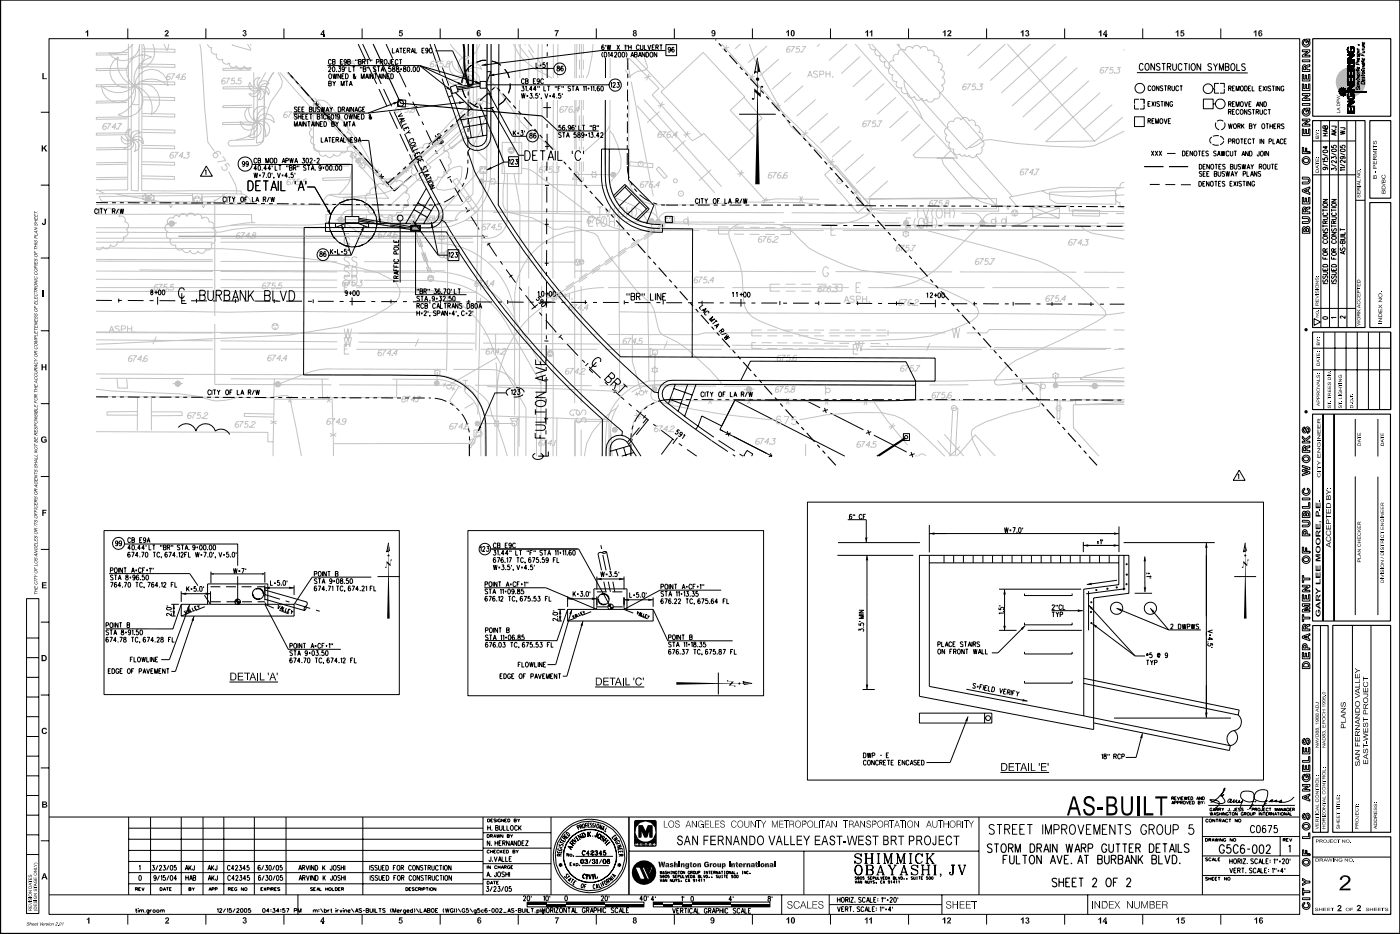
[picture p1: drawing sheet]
<svg xmlns="http://www.w3.org/2000/svg" width="419mm" height="279mm" viewBox="0 0 419 279" stroke-linecap="round" stroke-linejoin="round" font-family="sans-serif">
<g fill="none" stroke="#000" stroke-width=".3">
<path d="M.1 -.1v279.4h419M.2 0h418.9v279.2h-418.9zM14.7 11.6h374.4v261.9h-374.4zM38.3 8.5v3.1M61.6 8.5v3.1M85 8.5v3.1M108.4 8.5v3.1M131.8 8.5v3.1M155.1 8.5v3.1M178.5 8.5v3.1M201.9 8.5v3.1M225.2 8.5v3.1"/>
<path d="M248.6 8.5v3.1M272 8.5v3.1M295.3 8.5v3.1M318.7 8.5v3.1M342.1 8.5v3.1M365.4 8.5v3.1M12.2 33.6h2.5M395.4 36.1v61.9M398 36.1v61.9M400.6 36.1v61.9M403.2 36.1v61.9M405.8 36.1v61.9"/>
<path d="M12.2 55.4h2.5M392.9 42.2h12.9M392.9 52.3h12.9M405.8 59.9h2.8M12.2 77.2h2.5M12.2 98.9h2.5M393 92.3h12.8M393.4 95.3l1.9 1-1.9 1zM12.2 120.7h2.5M12.2 142.6h2.5M7.9 179.1h3.7v94.2h-3.7zM12.2 164.4h2.5"/>
<path d="M7.9 196.7h3.7M7.9 190.9h3.7M12.2 186.1h2.5M395.3 187.1v61.9M396.1 185.8v-61.9v61.9M404.9 187.1v61.9M410.4 187.1v61.9M7.9 214.4h3.7M7.9 208.5h3.7M7.9 202.6h3.7M12.2 207.9h2.5M7.9 238h3.7"/>
<path d="M7.9 232.1h3.7M7.9 226.2h3.7M7.9 220.3h3.7M12.2 229.7h2.5M7.9 255.6h3.7M7.9 249.7h3.7M7.9 243.9h3.7M12.2 251.5h2.5M14.7 244.4h374.4M38.5 244.4v23.3M38.5 251.1h106.1M38.5 257.7h106.1"/>
<path d="M38.5 254.4h106.1M45.1 244.4v23.3M54.3 244.4v23.3M60.8 244.4v23.3M67 244.4v23.3M76.1 244.4v23.3M85.6 244.4v23.3M108.6 244.4v23.3M144.6 244.4v23.3M144.6 258.4h20.4M144.6 253.7h20.4M144.6 249.1h20.4"/>
<path d="M145.8 249.7h.4a.46 .46 0 0 1 .3 .4 .46 .46 0 0 1-.3 .4h-.4zM145.8 259v.9M146 245h.3a.47 .47 0 0 1 .3 .4 .47 .47 0 0 1-.3 .5h-.3zM146.5 254.5a.38 .38 0 0 0-.5-.2 .38 .38 0 0 0-.2 .6 .35 .35 0 0 0 .3 .3 .35 .35 0 0 0 .4-.2M146.8 250.1l.5-.1 .1-.2-.6-.1v.8M146.8 259v.9l-.6-.9v.9M146.8 254.3v.9M146.8 254.7h.7M146.9 245.4h.4M147.1 250.1l.3 .4M147.5 254.3v.9M147.5 245h-.6v.9h.6"/>
<path d="M147.8 250.5l.3-.8 .4 .8M147.8 254.7h.4M147.9 250.2h.5M148.4 254.3h-.6v.9h.6M148.5 245.1l-.6-.1v.3l.6 .5h-.6M148.7 249.7l.2 .8 .2-.8 .3 .8 .2-.8M148.7 259.2a.38 .38 0 0 0-.5-.2 .38 .38 0 0 0-.1 .5 .35 .35 0 0 0 .3 .4 .35 .35 0 0 0 .3-.3M148.8 245v.9M149.1 259v.9M149.1 259.4h.6M149.4 254.5a.38 .38 0 0 0-.5-.2 .38 .38 0 0 0-.2 .6 .35 .35 0 0 0 .3 .3 .35 .35 0 0 0 .4-.2M149.7 254.3v.9"/>
<path d="M149.7 259v.9M149.8 245.2a.38 .38 0 0 0-.6-.1 .38 .38 0 0 0 0 .6 .38 .38 0 0 0 .6-.2h-.2M149.9 254.7l.5 .5M150 259.9l.4-.9 .4 .9M150.1 259.6h.6M150.4 254.3l-.7 .6M150.6 249.7v.8l-.7-.8v.8M150.7 254.7h.3M150.8 245v.9l-.7-.9v.9M150.9 259.4l.6-.1 .1-.2-.7-.1v.9M151.1 245.4h.4M151.3 254.3h-.6v.9h.6"/>
<path d="M151.3 259.4l.3 .5M151.6 254.3h.3a.47 .47 0 0 1 .3 .5 .47 .47 0 0 1-.3 .4h-.3zM151.7 245h-.6v.9h.6M151.8 250.1l.6 .1-.1 .3h-.5v-.8h.6l-.1 .4M152 245h.3a.46 .46 0 0 1 .4 .4 .46 .46 0 0 1-.4 .5h-.3zM152.6 259.2a.38 .38 0 0 0-.6-.1 .38 .38 0 0 0 0 .5 .38 .38 0 0 0 .6-.1h-.2M152.8 249.7l.3 .4v.4M152.9 259.4h.4M153.5 254.7l.6 .1-.2 .4h-.4v-.9l.6 .1-.2 .3M153.5 249.7l-.4 .4M153.5 259h-.6v.9h.6M153.9 245.4l.6 .1-.2 .4h-.4v-.9h.6l-.2 .4"/>
<path d="M154.5 254.3l.3 .4v.5M154.9 245l.4 .4v.5M155.2 254.3l-.4 .4M155.6 245l-.3 .4M165 244.4v23.3M188.3 244.4v23.3M188.3 254.6h104.8M190.1 259.4h1.4l1.7 3.6h-1.5zM190.9 250.7h.1M192.1 259.4h.7l1.7 3.6h-.7zM192.2 252.6v.1M193.7 259.4h.3l.2 .4h.3v-.3l-.4-.1h1.4l-1.1 2.3-.2-.5 .6-1.4-.1-.2-.4 1.1h-.5l.2-.3h.2v-.4h-.5z"/>
<path d="M240.7 254.6v13.1M245.3 245.5v2M255.9 256l1.4 .8a.95 .95 0 0 1 .5 1.1 1.1 1.1 0 0 1-1.1 .4 1.1 1.1 0 0 1-.8-.8v.8l.1-.4M256.9 258.8a1.52 1.52 0 0 0-1 1.6 1.52 1.52 0 0 0 1.2 1.3 1.52 1.52 0 0 0 1-1.5 1.52 1.52 0 0 0-1.2-1.4 1.67 1.67 0 0 0 0 2.9M257.1 258.8a1.67 1.67 0 0 1 0 2.9M257.7 255.8l.1-.4v.8a1 1 0 0 0-.9-.8 1 1 0 0 0-1 .6l.3 .5 1.6 .8M258.8 255.4h.9M258.8 258.3h.9M259.1 258.8l2 .2 .3 .6-.3 .5-.4 .1M259.2 255.4v2.9M259.3 255.4v2.9M259.3 256.8h1.7"/>
<path d="M259.5 258.8v2.9M259.6 258.8v2.9M260.6 255.4h.9M260.6 258.3h.9M260.7 258.8l.3 .2a.67 .67 0 0 1 .3 .7 .67 .67 0 0 1-.6 .5M261 255.4v2.9M261.1 255.4v2.9M262.5 255.4h1M262.5 258.3h1M262.9 255.4v2.9M263 255.4v2.9M263.6 259.2l.8 2.5"/>
<path d="M264.4 255.4h.6l.8 2.5M264.4 258.3h.8M265.8 258.8h.8M266.1 258.8l.9 1.5v1.4M266.2 258.8l1 1.5v1.4M266.3 258.3h1M266.8 255.4h.5M266.8 255.4l-1 2.9-1-2.9v2.9M266.8 255.4v2.9M266.9 255.4v2.9M267.6 258.8h.8M268.1 258.8l-.9 1.5"/>
<path d="M268.3 255.4h.5l.8 2.5M268.3 258.3h.8M270.2 258.3h1M270.6 255.4h.6M270.6 255.4l-1 2.9-.9-2.9v2.9M270.6 255.4v2.9M270.6 259.2l.8 2.5M270.7 255.4v2.9M271.1 245.5v2M272.1 255.4h1M272.1 258.3h1M272.5 255.4v2.9"/>
<path d="M272.7 255.4v2.9M272.8 259.5l1.7 .8a.92 .92 0 0 1-.2 1.4 .92 .92 0 0 1-1.3-.4l-.2-.4v.8l.2-.4M274.6 259.2l.1-.4v.8a.97 .97 0 0 0-.9-.8 .97 .97 0 0 0-1 .7l.3 .4 1.6 .8M275 255.4a1.65 1.65 0 0 0 0 2.9M275.7 258.8h1M276 255.8l.1 .4v-.8l-.1 .4a1.06 1.06 0 0 0-1.2-.4 1.06 1.06 0 0 0-.7 1.1 1.28 1.28 0 0 0 .2 1.4 1.28 1.28 0 0 0 1.4 .3l.4-.6M276.1 258.8v2.9M276.3 258.8v2.9M277.1 255.4h1M277.1 258.3h1M277.5 258.8h1M277.5 255.4v2.9"/>
<path d="M277.7 255.4v2.9M277.9 258.8v2.9M278 258.8v2.9M278.2 256.6l1.1 1.7M278.3 256.6l1.1 1.7M278.9 255.4h.8M278.9 258.3h.8M279.4 255.4l-1.7 1.8M279.4 258.8h1M279.8 258.8v2.9M280 258.8v2.9M284.8 258.8h1"/>
<path d="M285.2 258.8v2.4l-.2 .5M285.4 258.8l-.2 2.8a.59 .59 0 0 1-.7 .1 .59 .59 0 0 1-.2-.7l.1-.1v.3M286.8 258.8h.8M287 258.8l1 2.9 1-2.9M287.2 258.8l.8 2.5M288.2 245.5v2M288.4 258.8h.8M293.1 244.4v23.3M359.9 244.4v23.3M359.9 256h29.2M359.9 250.2h29.2M360.9 250.8h.3a.44 .44 0 0 1 .3 .5 .44 .44 0 0 1-.3 .4h-.3z"/>
<path d="M361.5 256.8h-.6l.6 .4-.1 .3-.5-.1M361.7 245.3l-.2-.2a.41 .41 0 0 0-.5 .2 .41 .41 0 0 0 .1 .5 .41 .41 0 0 0 .6-.1M361.9 251.2h.5l.1-.2-.6-.2v.9M362.2 251.2l.3 .5M362.5 256.9a.38 .38 0 0 0-.5-.2 .38 .38 0 0 0-.1 .5 .35 .35 0 0 0 .2 .3 .35 .35 0 0 0 .4-.2M362.8 251.7l.4-.9 .3 .9M362.9 257.5l.3-.9 .4 .9M362.9 251.4h.5M363 257.2h.5M363.7 245v.9l-.7-.9v.9M363.7 250.8l.3 .9 .2-.9 .2 .9 .2-.9M363.8 256.6v.9h.5"/>
<path d="M364 245h.6M364.3 245v.9M364.6 257.1h.4M364.9 245.5l.6-.1 .1-.2-.7-.2v.9M364.9 250.8v.9M365.2 256.6h-.6v.9h.6M365.3 245.5l.3 .4M365.9 245.9l.4-.9 .3 .9M365.9 250.8v.9l-.6-.9v.9M366 245.6h.6M366.9 251a.39 .39 0 0 0-.5-.1 .39 .39 0 0 0-.1 .6 .33 .33 0 0 0 .4 .2 .33 .33 0 0 0 .2-.4h-.2M367.5 245.3a.38 .38 0 0 0-.5-.2 .38 .38 0 0 0-.2 .5 .35 .35 0 0 0 .3 .3 .35 .35 0 0 0 .4-.2"/>
<path d="M367.8 245h.7M368.2 245v.9M368.9 250.8v.9l-.7-.9v.9M370.4 245v.9l-.6-.9v.9M375.6 247.5a.63 .63 0 0 0-.8-.5 .63 .63 0 0 0-.5 .7v.6a.63 .63 0 0 0 .5 .8 .63 .63 0 0 0 .8-.5M376.4 247l.4-.1a1.39 1.39 0 0 1 0 2.2l-.4-.1-.2-.3zM378.9 247.2l-.5-.3a1.31 1.31 0 0 0 0 2.2 .61 .61 0 0 0 .6-.9 .61 .61 0 0 0-1-.1l-.1 .3M379.5 246.9h1.2l-.8 2.2M382.3 246.9h-.8l-.1 1a.64 .64 0 0 1 .9 0 .64 .64 0 0 1-.1 1 .64 .64 0 0 1-.9-.2M383.2 250.2v5.8M384.1 251.2h.6l.1-.2-.7-.2v.9M384.5 251.2l.3 .5"/>
<path d="M385.1 251.2h.4M385.7 250.8h-.6v.9h.6M386 250.8l.4 .9 .3-.9M393 256.4h23.3M14.7 267.7h374.4M38.3 273.5v3.1M38.5 264.4h106.1M38.5 261h106.1M40.5 266l.6-.1 .1-.2-.7-.2v.9M40.9 266l.3 .4M41.5 266h.4M42.1 265.5h-.6v.9h.6"/>
<path d="M42.4 265.5l.4 .9 .4-.9M47.9 265.5h.3a.47 .47 0 0 1 .4 .5 .47 .47 0 0 1-.4 .4h-.3zM48.9 266.4l.4-.9 .3 .9M49 266.1h.5M49.8 265.5h.6M50.1 265.5v.9M50.7 266h.4M51.3 265.5h-.6v.9h.6M56.5 266h.6l-.1 .4h-.5v-.9l.6 .1-.1 .4M57.5 265.5l.4 .5v.4M58.2 265.5l-.3 .5M61.6 273.5v3.1"/>
<path d="M62.5 266.4l.4-.9 .4 .9M62.6 266.1h.5M63.4 266h.6v-.4l-.6-.1v.9M64.4 266h.6v-.4l-.6-.1v.9M68.4 266l.5-.1 .1-.2-.6-.2v.9M68.7 266l.3 .4M69.3 266h.4M69.9 265.5h-.6v.9h.6M70.9 265.7a.41 .41 0 0 0-.6 0 .41 .41 0 0 0 0 .6 .41 .41 0 0 0 .6-.1l-.2-.1M72.9 265.5v.9l-.7-.9v.9M78.1 266h.3M78.7 265.5h-.6v.9h.6"/>
<path d="M79 265.5l.6 .9M79.6 265.5l-.6 .9M80 266h.5v-.4l-.5-.1v.9M80.9 265.5v.9M81.2 266l.6-.1 .1-.2-.7-.2v.9M81.6 266l.3 .4M82.2 266h.4M82.8 265.5h-.6v.9h.6M83.8 265.7h-.7l.6 .4v.3l-.6-.1M85 273.5v3.1M89.2 267.7v5.8M93.6 265.7l-.6-.1v.2l.6 .5h-.7"/>
<path d="M93.9 266h.4M94.5 265.5h-.6v.9h.6M94.8 266.4l.4-.9 .3 .9M94.9 266.1h.5M95.7 265.5v.9h.6M97.5 266h.6M97.5 265.5v.9M98.1 265.5v.9M99.5 265.5v.9h.5M100.4 265.5h.3a.46 .46 0 0 1 .3 .5 .46 .46 0 0 1-.3 .4h-.3zM101.3 266h.4M101.9 265.5h-.6v.9h.6"/>
<path d="M102.2 266l.6-.1 .1-.2-.7-.2v.9M102.6 266l.3 .4M108.4 273.5v3.1M121.5 265.5h.3a.46 .46 0 0 1 .3 .5 .46 .46 0 0 1-.3 .4h-.3zM122.4 266h.4M123 265.5h-.6v.9h.6M124 265.7l-.6-.1v.2l.6 .5h-.7M125 265.7a.39 .39 0 0 0-.6 0 .39 .39 0 0 0 0 .6 .39 .39 0 0 0 .6-.1M125.3 266l.5-.1 .2-.2-.7-.2v.9M125.6 266l.4 .4M126.3 265.5v.9M126.6 266h.6v-.4l-.6-.1v.9"/>
<path d="M127.5 265.5h.7M127.9 265.5v.9M128.5 265.5v.9M130.5 265.5v.9l-.6-.9v.9M131.8 273.5v3.1M144.6 263h20.4M145.8 263.6h.4a.47 .47 0 0 1 .3 .5 .47 .47 0 0 1-.3 .4h-.4zM146.8 264.5l.4-.9 .3 .9M146.9 264.2h.5M147.7 263.6h.7M148 263.6v.9M148.7 264h.3"/>
<path d="M149.3 263.6h-.6v.9h.6M155.1 273.5v3.1M156.7 268.4v-.2a.35 .35 0 0 1 .6-.1 .35 .35 0 0 1 0 .5l-.6 .9h.7M157.8 269.8h35v1.5h-35zM158 268.1l.1-.1a.85 .85 0 0 1 0 1.5l-.3-.7zM159 268v.5M162.3 271.6v1.4M162.3 272.3h.8M162.7 268.3l.3-.3v1.5M163.1 271.6v1.4M163.5 268.1l.2-.1a.82 .82 0 0 1 .5 .7 .82 .82 0 0 1-.5 .8l-.3-.7zM163.7 271.7a.71 .71 0 0 1 .8 .4 .71 .71 0 0 1-.3 .9h-.1a.77 .77 0 0 1-.6-.5 .77 .77 0 0 1 .2-.8z"/>
<path d="M164.6 268v.5M164.8 272.3l.7-.1v-.5l-.7-.1v1.4M165.2 272.3l.4 .7M166 271.6v1.4M166.4 271.6h.7l-.7 1.4h.7M167.6 271.8l.2-.2a.7 .7 0 0 1 .6 .7 .7 .7 0 0 1-.6 .7l-.3-.5zM169.2 268.1a.72 .72 0 0 1 .8 .5 .72 .72 0 0 1-.5 .9l-.3-.1-.1-.6zM169.6 271.6v1.4l-.8-1.4v1.4M170 271.6h.7M170.3 271.6v1.4M171.1 273l.5-1.4 .4 1.4M171.3 272.6h.6"/>
<path d="M172.2 271.6v1.4h.7M175.2 271.9l-.2-.2a.7 .7 0 0 0-.8 .4 .7 .7 0 0 0 .4 .9l.5-.1 .1-.4h-.3M175.5 272.3l.7-.1 .1-.5-.8-.1v1.4M175.9 272.3l.4 .7M176.7 273l.5-1.4 .4 1.4M176.9 272.6h.5M177.8 272.3l.7-.1v-.5l-.7-.1v1.4M178.5 273.5v3.1M179 272.3h.8M179 271.6v1.4M179.8 271.6v1.4M180 268.4l.2-.4 .4 .2v.4l-.7 .9h.8"/>
<path d="M180.2 271.6v1.4M181.3 268.1a.72 .72 0 0 1 .7 .5 .72 .72 0 0 1-.4 .9l-.3-.1-.2-.6zM181.3 271.9l-.1-.2a.71 .71 0 0 0-.7 .4 .71 .71 0 0 0 .2 .9h.5l.1-.3M182.3 268v.5M183.8 271.8l-.3-.2-.5 .2 .8 .8-.2 .4-.6-.1M185 271.9l-.2-.2a.71 .71 0 0 0-.7 .4 .71 .71 0 0 0 .2 .9h.5l.2-.3M185.4 273l.4-1.4 .5 1.4M185.5 272.6h.6M186.5 271.6v1.4h.6M187.5 272.3h.4M188.2 271.6h-.7v1.4h.7M192.4 269h-.9l.6-1v1.5"/>
<path d="M192.9 268.1l.2-.1a.85 .85 0 0 1 0 1.5l-.3-.7zM194 268v.5M195.6 269.8h34.9v1.5h-34.9zM195.8 269.1h-.9l.6-.9v1.4M196.2 268.2v.4M197.6 260.6l.1 .8 .2-.7 .1 .7 .1-.8M197.6 263l.3 .8 .2-.8M198 261.8h-.4v.3h.4v.5l-.4-.1M198.4 261.4l.2-.8 .3 .8M198.4 263.8l.2-.8 .3 .8M198.4 261.2h.4M198.4 263.6h.4"/>
<path d="M198.5 261.8h.2l.1 .3h-.4zM198.6 262.1a.24 .24 0 0 0-.2 .4 .24 .24 0 0 0 .3 .1l-.1-.5M199.2 261.8l.4 .2-.1 .6a.41 .41 0 0 1-.4-.3 .41 .41 0 0 1 .1-.5zM199.6 260.7l-.5 .1 .5 .5h-.5M199.6 263v.8l-.5-.8v.8M199.9 260.6v.8M199.9 261h.4M200.3 261.8h-.4v.3h.4v.5l-.4-.1M200.3 260.6v.8M200.8 260.6h.2M200.8 261.4h.2M200.9 260.6v.8"/>
<path d="M201.2 263v.8l-.6-.8v.8M201.3 271.7l.5 1.5 .4-1.5M201.4 263l.1 .8 .4-.1v-.7M201.9 261.8l-.5 .2 .5 .4-.5 .1M201.9 273.5v3.1M201.9 260.6v.8l-.5-.8v.8M202.2 263l.2 .4 .3-.4M202.2 262.2h.3M202.4 263.4v.4M202.6 272.4h.5M202.6 261.8h-.4v.8h.5M202.7 260.7l-.4-.1a.42 .42 0 0 0-.2 .5 .42 .42 0 0 0 .5 .3v-.3"/>
<path d="M202.9 262.2l.5-.1v-.3h-.5v.8M202.9 260.6h.6M203.2 260.6v.8M203.3 271.7h-.7v1.5h.7M203.4 263l-.5 .2 .5 .4-.5 .1M203.7 272.4l.7-.1v-.5l-.7-.1v1.5M203.7 261.8l.1 .8 .4-.2v-.6M203.8 260.7h.4v.6l-.2 .1-.3-.1zM203.9 263.5h.1M203.9 263.5v.3zM204 268.4l.3-.2v1.4M204.1 272.4l.4 .8"/>
<path d="M204.5 261.8v.8h.4M204.7 268.2v.4M204.9 271.7h.7M205 260.6v.8l-.5-.8v.8M205.2 261.8l.3 .8 .3-.8M205.3 271.7v1.5M205.7 263.1l-.4-.1-.1 .3 .1 .5 .4-.2M206 263.8l.2-.8 .3 .8M206 262.2h.3M206 271.7v1.5M206.1 263.6h.3M206.4 261.8h-.4v.8h.5"/>
<path d="M206.5 260.7l-.4-.1a.42 .42 0 0 0-.2 .5 .42 .42 0 0 0 .5 .3v-.3M206.7 261.4v-.8l.5 .1-.1 .3 .1 .4M206.7 261.8h.5l-.2 .8h-.3zM206.7 261h.4M207 268.2a.72 .72 0 0 1 .7 .6 .72 .72 0 0 1-.5 .8l-.3-.3zM207.2 272l-.1-.2a.66 .66 0 0 0-.7 .7 .66 .66 0 0 0 .7 .6l.1-.2M207.5 262.6l.3-.8 .3 .8M207.6 260.7h.5v.6l-.3 .1-.3-.1zM207.6 262.4h.4M207.6 273.2l.5-1.5 .4 1.5M207.8 272.7h.6M208 263.3a.23 .23 0 0 1-.4 .1 .23 .23 0 0 1 0-.4h.3l.1 .4-.1 .4-.3-.1"/>
<path d="M208.3 260.6l.1 .8 .4-.1v-.7M208.4 263.2l.1-.2v.8M208.7 271.7v1.5h.7M209 261h.5v-.4h-.5v.8M209 261.8l.5 .1-.1 .7h-.4zM209 262.1h.4M209.5 263.5h-.5l.4-.5 .1 .8M209.8 261.8v.8h.5M209.9 263.2l.1-.2v.8M210.6 261.8l.2 .8 .3-.8M210.6 263.2l.2-.2v.8M210.7 260.6h.2"/>
<path d="M210.7 261.4h.2M210.8 260.6v.8M211.4 261.8l.4 .2-.2 .6h-.2zM211.7 272l-.3-.3a.7 .7 0 0 0-.6 .8 .7 .7 0 0 0 .7 .6l.2-.5h-.3M211.8 260.6v.8l-.4-.8v.8M212.1 272.4l.7-.1v-.5l-.7-.1v1.5M212.1 260.6h.5M212.2 262.4l.1 .1zM212.2 262.4h.1M212.4 260.6v.8M212.5 272.4l.3 .8M212.9 261h.3"/>
<path d="M213 262.4h.1M213 262.3l.1 .3zM213.2 273.2l.5-1.5 .5 1.5M213.3 260.6h-.4v.8h.4M213.4 272.7h.6M213.6 261.4v-.8l.5 .1-.2 .3 .2 .4M213.6 261h.3M214.4 272.5l.6-.1 .1-.5-.7-.2v1.5M214.8 261.8l-.4 .2 .5 .4-.5 .1M214.9 260.6v.8l-.5-.8v.8M215.2 261.4l.2-.8 .3 .8M215.2 261.8l.1 .8 .3-.2v-.6"/>
<path d="M215.2 261.2h.4M215.5 272.4h.8M215.5 271.7v1.5M215.9 260.6h.5M216.1 261.8h.2M216.1 262.6h.2M216.2 260.6v.8M216.2 261.8v.8M216.3 271.7v1.5M216.7 271.7v1.5M216.7 261.8h.5M216.8 260.6h.2"/>
<path d="M216.8 261.4h.2M216.9 260.6v.8M216.9 261.8v.8M217.5 262.2h.2M217.5 260.7h.5v.6l-.3 .1-.2-.1zM217.9 272l-.3-.3a.76 .76 0 0 0-.6 .8 .76 .76 0 0 0 .6 .7l.3-.3M217.9 261.8h-.4v.8h.4M218.7 260.6v.8l-.5-.8v.8M219 261.4l.2-.8 .3 .8M219 261.2h.4M219.1 269.1h-.9l.6-.9v1.4M219.4 261.8h-.4v.3h.2l.2 .2-.1 .3-.3-.1"/>
<path d="M219.5 268.2v.4M219.7 260.6v.8h.5M219.8 261.8h.3a.42 .42 0 0 1 .2 .5 .42 .42 0 0 1-.5 .3zM220.3 271.9l-.3-.2-.5 .2 .5 .6a.4 .4 0 0 1 .2 .6 .4 .4 0 0 1-.6 0l-.1-.1M220.6 261.8h.3a.42 .42 0 0 1 .1 .5 .42 .42 0 0 1-.4 .3zM220.7 261.2h.1M220.7 261.1v.3zM221.5 272l-.3-.3a.7 .7 0 0 0-.6 .8 .7 .7 0 0 0 .7 .6l.2-.2M221.9 273.2l.4-1.5 .5 1.5M222 272.7h.6M222.2 260.6h.2M222.2 261.4h.2"/>
<path d="M222.3 260.6v.8M223 271.7v1.5h.7M223.3 260.6v.8l-.5-.8v.8M224 260.7h-.5v.6l.3 .1 .2-.1M224.1 272.4h.4M224.4 261.2l.1 .1zM224.4 261.3h.1M224.8 271.7h-.7v1.5h.7M225.2 273.5v3.1M230 268.2v.4a.54 .54 0 0 1 .6 .4 .54 .54 0 0 1-.2 .6h-.2a.54 .54 0 0 1-.3-.7 .54 .54 0 0 1 .7-.3v-.4zM231.1 268.2v.4M234 267.7v5.8"/>
<path d="M248.2 270.6h33.8M248.2 267.7v5.8M248.6 273.5v3.1M250.7 268.4v1.5M250.7 269.2h.8M250.7 271.2l.4 1.5 .5-1.5M251.5 268.4v1.5M252 271.9h.4M252.1 268.5a.66 .66 0 0 1 .7 .7 .66 .66 0 0 1-.7 .6l-.2-.4zM252.7 271.2h-.7v1.5h.7M253.1 271.9h.6l.1-.5-.7-.2v1.5M253.1 269.2l.7-.1v-.6l-.7-.1v1.5"/>
<path d="M253.5 271.9l.4 .8M253.5 269.2l.4 .7M254.2 271.2h.8M254.3 268.4v1.5M254.6 271.2v1.5M254.7 268.4h.8l-.8 1.5h.8M255.5 272.6h.1M255.9 269.8v.1zM256 263.5l.2 .8 .3-.8M256.4 262.3h-.4v.4l.3-.1 .1 .4h-.4M256.7 264.3l.3-.8 .2 .8M256.8 264h.4"/>
<path d="M256.8 262.3h.3v.3h-.3zM256.9 262.7h-.1a.23 .23 0 0 0 0 .3 .23 .23 0 0 0 .4 0l-.2-.3M257.4 271.5l-.5-.3-.3 .3v.2a.66 .66 0 0 1 .6 .9l-.6-.1M257.5 262.4l.1-.1a.33 .33 0 0 1 .4 .4 .33 .33 0 0 1-.5 .2zM257.8 268.7l-.3-.3-.4 .1v.5l.7 .4v.3l-.3 .2-.5-.2M258 263.5v.8l-.5-.8v.8M258.6 271.6l-.3-.4a.7 .7 0 0 0-.6 .8 .7 .7 0 0 0 .7 .6l.2-.3M258.7 262.3h-.4v.4l.3-.1 .1 .4h-.4M258.9 272.7l.5-1.5 .5 1.5M259 268.8l-.3-.4a.7 .7 0 0 0-.6 .8 .7 .7 0 0 0 .8 .6l.1-.2M259.1 272.2h.6M259.4 269.9l.4-1.5 .5 1.5"/>
<path d="M259.5 263.5v.8l-.5-.8v.8M259.5 269.4h.7M259.6 260.2h1.1a.76 .76 0 0 1 .7 .8 .76 .76 0 0 1-.7 .7h-1.6M259.8 263.5l.1 .8 .4-.1v-.7M260.1 271.2v1.5h.6M260.3 262.4h-.5l.4 .3v.3h-.4M260.5 268.4v1.5h.7M260.5 263.5l.3 .3 .3-.3M260.5 262.7h.4M260.7 260.2a.79 .79 0 0 1 .6 .8 .79 .79 0 0 1-.6 .7M260.8 263.8v.5M261 262.3h-.5v.8h.5"/>
<path d="M261.1 271.9h.5M261.3 262.7h.4v-.4h-.4v.8M261.6 269.2h.4M261.8 263.5l-.5 .1 .4 .3v.3h-.4M261.9 271.2h-.8v1.5h.8M262.1 262.3l.1 .8 .3-.1v-.7M262.2 264l.1 .3zM262.3 264h.1M262.3 268.4h-.7v1.5h.7M262.3 271.6h.1M262.3 272.2h.1M262.4 261.7h.8"/>
<path d="M262.6 261.7l1-2.9 1 2.9M262.8 268.8h.1M262.8 269.4h.1M262.8 262.3v.8h.5M262.9 260.9h1.2M263.4 271.5l.3-.3v1.5M263.6 262.3l.2 .8 .3-.8M263.8 268.7l.3-.3v1.5M264 261.7h.8M264.1 263.6l-.1-.1a.32 .32 0 0 0-.4 .4 .32 .32 0 0 0 .5 .2M264.1 271.2v.6M264.4 264.3l.2-.8 .3 .8"/>
<path d="M264.4 262.7h.3M264.4 264h.4M264.6 268.4v.6M264.6 271.2v.6M264.8 262.3h-.4v.8h.4M265 268.4v.6M265 271.9h.5M265 272.1h.5M265.1 262.3l.5 .2-.2 .6h-.3zM265.5 269.1h.5M265.5 269.4h.5M265.9 263.1l.2-.8 .3 .8"/>
<path d="M266 262.9h.3M266.3 263.8l-.3 .1-.1-.2a.23 .23 0 0 1 .2-.2 .23 .23 0 0 1 .2 .2v.5h-.4M266.4 268.8l.2-.4 .5 .2v.4l-.7 .9h.8M266.6 261.7h1M266.7 263.7l.2-.2v.8M266.8 272.2h-.8l.5-1v1.5M267.2 271.2v.6M267.4 262.3l.4 .1 .1 .6-.5 .1zM267.4 262.7h.3M267.7 268.5a.72 .72 0 0 1 .7 .6 .72 .72 0 0 1-.4 .8l-.3-.1-.2-.5zM267.9 264h-.5l.3-.5 .1 .8M268.2 262.3v.8h.4"/>
<path d="M268.3 263.7l.1-.2v.8M268.8 268.4v.6M268.9 262.3l.3 .8 .2-.8M269 263.7l.2-.2v.8M269.4 261.7h.8M269.6 261.7l1-2.9 1 2.9M269.7 262.3l.5 .2-.2 .6h-.3zM269.9 260.9h1.3M270.6 262.9l.1 .1zM270.6 262.9h.1M271 261.7h.9M271.4 262.8v.3z"/>
<path d="M271.4 262.9h.1M272 273.5v3.1M273.2 262.4h-.5l.5 .3v.3h-.5M273.5 262.3l.1 .8 .4-.1v-.7M274.4 262.3h.2M274.4 263.1h.2M274.5 262.3v.8M275 262.3h.5M275.3 262.3v.8M275.7 261.7h1M275.8 262.7h.3M276.3 262.3h-.5v.8h.5"/>
<path d="M276.3 260.2h1.6M277.5 261.7h1M277.7 262.3h-.3l-.1 .4 .2-.1a.26 .26 0 0 1 .3 .3 .26 .26 0 0 1-.5 .1M279.4 261.7h1M281.6 261.7v-.3l.1 .4-.2 .5M282 267.7v5.8M295.3 273.5v3.1M318.7 273.5v3.1M325.6 267.7v5.8M327.1 269.6v2.2M342.1 273.5v3.1M359.9 261.9h29.2"/>
<path d="M361.5 262.6h-.6l.6 .4-.1 .3-.5-.1M361.9 262.4v.9M361.9 262.9h.6M362.5 262.4v.9M362.8 262.9h.4M363.4 262.4h-.6v.9h.6M363.7 262.9h.4M364.3 262.4h-.6v.9h.6M364.6 262.4h.7M364.9 262.4v.9M365.4 273.5v3.1M367.2 262.4v.9l-.6-.9v.9"/>
<circle cx="391" cy="98.6" r=".33"/>
<circle cx="391" cy="123.2" r=".34"/>
<circle cx="362.3" cy="245.4" r=".41"/>
<circle cx="369.6" cy="251.2" r=".41"/>
<circle cx="371" cy="245.5" r=".43"/>
<circle cx="73.6" cy="265.9" r=".42"/>
<circle cx="98.8" cy="265.9" r=".41"/>
<circle cx="129.2" cy="265.9" r=".42"/>
<circle cx="278.3" cy="262.7" r=".35"/>
<circle cx="279.1" cy="262.7" r=".35"/>
<circle cx="367.9" cy="262.8" r=".42"/>
</g>
<g fill="#000">
<path d="M25.6 9.5l.5 .1-.5 .2zM96.8 9l-.5 1.2h-.3zM235.4 9.5h.4l-.4 .3zM259 9.5h.5l-.5 .3zM260.3 9.5h.5l-.5 .3zM282.2 9.5h.5l-.5 .3zM305.5 9.5h.5l-.5 .3zM328.9 9.5h.4l-.4 .3zM331 9l-.1 .6-.4 .6h-.3zM351.9 9.5h.5l-.5 .3zM375.3 9.5h.5l-.5 .3zM13.1 23.4h.9v.3z"/>
<path d="M394.3 47.5v.6zM394.7 47.4v.7zM406.3 53.1l.9-.2zM406.7 57.2v.6zM406.3 52.2h.9zM407.1 57.2v.6zM407.1 53.6v.6zM411.2 46.3h.9v.2h-1.1zM411.5 48.2v.8zM412 48.1h.1l-.1 .9zM413.6 54.8l1.2 .6-1.2-.4zM10.4 74.2l.8 .4z"/>
<path d="M10.4 63.5l.8 .3zM10.2 68.7l1 .2zM10.7 78.3v.5zM10.7 75.2v.5zM10.7 65v.5zM10.7 64.1v.6zM10.2 68l1 .2zM11.1 78.4v.5zM11.1 69.9v.5zM11.1 65.1v.5zM11.1 64.2v.6zM10.2 79.1l1 .3z"/>
<path d="M10.2 72.7l1 .3zM11.1 63.2l.1 .2zM10.4 98.4l.8 .3zM10.4 87.1l.8 .4zM10.2 97l1 .3zM10.2 84.7l1 .2zM10.7 99.1v.5zM10.7 97.4v.5zM10.7 95.6v.5zM10.7 91.6v.4zM10.7 90.4v.5zM10.7 88.7v.6z"/>
<path d="M10.2 96.3l1 .3zM10.2 84l1 .2zM11.1 99.1v.6zM11.1 97.5v.5zM11.1 95.6v.6zM11.1 90.4v.6zM11.1 89.7v.4zM11.1 88.8v.6zM10.2 83.6l1 .4zM393.8 85l.9-.1v.1zM393.9 94.9l.8-.1zM394.2 89.5v.6z"/>
<path d="M393.8 84.1h.9zM393.9 94.2h.8zM394.6 89.4v.7zM406.6 93l.6-.5v.2l-.5 .4zM406.7 87.9v.7zM406.7 84.9v.6zM407.1 87.9v.7zM407.1 84.8v.7zM412.7 96.3l.2-.2h.9v.2zM412.7 90.4l1.1-.2v.2zM413.1 92.5v.8zM412.7 95.2h1.1l-.3 .1h-.8z"/>
<path d="M412.7 89.3h1.1l-.3 .2h-.8zM413.6 92.4v.9zM10.4 116.9l.8 .4zM10.2 102.3l1 .3zM10.7 115v.5zM11.1 115.1v.5zM11.1 100v.5zM10.4 133l.8 .4zM10.2 135.3l1 .3zM10.2 125.4l1 .3zM10.7 130.8v.5zM10.7 128.6v.5z"/>
<path d="M10.7 121.1v.5zM10.7 119.9v.5zM10.2 134.6l1 .2zM10.2 124.7l1 .3zM11.1 136.8v.4zM11.1 136v.5zM11.1 130.8v.6zM11.1 128.6v.6zM11.1 122v.5zM11.1 121.2v.6zM10.2 123.5l1 .4zM13.2 131.4l.4 .4h-.4z"/>
<path d="M394.3 135.4l.2-.2h.8v.2zM394.5 131.1h.8v.2h-1zM394.7 135.8v.9zM394.7 128.5v1zM394.7 127v.9zM394.9 132.5l-.1 .5zM394.3 134.1h1l-.2 .2h-.8zM394.3 130h1l-.2 .2h-.8zM395.2 135.7v1zM395.2 128.5v1zM395.2 126.9v1zM10.4 156.6l.8 .3z"/>
<path d="M10.4 141.5l.8 .4zM10.2 142.8l1 .3zM10.7 153.4v.4zM10.7 152.6v.4zM10.7 150.4v.5zM10.7 143.1v.6zM10.8 144.1v.3zM10.2 142l1 .3zM11.1 150.4v.6zM11.1 143.2v.6zM10.2 157.2l1 .3zM10.2 152.1l1 .4z"/>
<path d="M13 153.2h.8v.4zM10.4 177.3l.8 .4zM10.4 173l.8 .4zM10.2 165.3l1 .3zM10.7 175.4v.5zM10.7 169.9v.4zM10.7 162.8v.5zM10.7 161.2v.5zM10.8 163.8v.3zM10.2 164.6l1 .3zM11.1 175.4v.6zM11.1 168.8v.4z"/>
<path d="M11.1 162.9v.6zM11.1 162.1v.5zM11.1 161.3v.6zM10.2 173.6l1 .4zM12.9 174.9h1v.3zM12.9 175.7h1.1v.3zM393.8 237.5l.9-.1zM393.8 236.7h.9zM394.7 232.4v.5zM395.8 235.2l1-.2zM395.8 234.3h1l-.2 .2h-.8zM396.6 238.1v.5z"/>
<path d="M396.6 230v.6zM400.5 238.3v.6zM400.9 239.3v.5zM400.9 238.3v.6zM11 259.3v.5zM195.9 252.5v.3zM197.9 257.8l.2 .6-.2 1-.2-.7zM198.7 257.8h.4l-.3 1.6-.2-.7zM200.9 245.6l.6 .1zM202.5 245.5h.5zM206.1 245.7h.1l.4 1.1h-.2zM206.5 246.9l.4 .6h-.2z"/>
<path d="M206.6 258l.4-.2v.4h-.4zM209.5 245.5h.6zM211.5 258.5l.3 .3h-.3zM216 245.5h.5zM219.7 247.5l.5-.1zM220.3 258l.4-.2v.4h-.4zM221.6 245.6l.6 .1zM226.2 258l.4-.2v.4h-.4zM229.2 245.5h.2l-.6 1h-.2zM238.9 245.6l.6 .1zM240.7 246.5h.6zM240.8 245.7h.5z"/>
<path d="M240.8 246.5h.5zM242.6 245.6l.5 .1zM247.9 245.7h.2l.3 1.1h-.1zM248.3 246.9l.4 .6h-.2zM256.5 245.7h.2l.4 1.1h-.2zM256.9 246.9l.4 .6zM259.8 245.5h.5zM261.7 246.5h.5zM261.7 245.7h.5zM263.5 245.6l.6 .1zM268.5 245.7h.2l.4 1.1h-.2zM269 246.9l.4 .6h-.2z"/>
<path d="M272.4 245.6l.6 .1zM278.1 245.7h.2l.4 1.1h-.2zM278.5 246.9l.4 .6zM285.1 245.6l.6 .1zM291.3 245.5h.2l-.6 1h-.2zM394.2 246.2v.6zM394.7 246.1v.7zM394.7 240.5v.5zM395.8 241.9l1-.2v.2zM395.8 241h1zM396.6 243.3v.7zM398.3 251.6h.7z"/>
<path d="M398.3 252l.8 .1zM399.5 256.8l.2 .9h-.2zM400.3 256.8l.2 .9zM400.5 245v.6zM400.5 244v.6zM400.9 245v.6zM400.9 243.9v.7zM401.3 257.3l.4 .1zM401.8 251.1l.1 1h-.1zM402.5 251.1h.2v1zM402.6 256.8l.1 .9zM403.4 256.8h.1v.9z"/>
<path d="M406.1 243v.6zM406.6 243v.6zM411.7 242.6v.7zM412.1 242.6v.7zM8.6 267.1l.9-.1zM9 270.9v.5zM9 262.6v.5zM8.6 266.4h.9zM9.4 270.8v.6zM9.4 262.6v.5zM10.1 267.9l.9-.1zM10.1 260.8l.9-.1z"/>
<path d="M10.5 270.4v.5zM10.5 262.4v.6zM10.7 268.2l-.1 .3zM10.7 263.4l-.1 .3zM10.1 267.2h.9zM10.1 260.1h.9zM11 270.4v.5zM11 262.4v.6zM11.3 276l.1-.1-.2 .3zM14.6 276.2l-.2 .7zM14.7 275.9l.1 .2zM26 274.9l.4 .1-.4 .2z"/>
<path d="M96.7 274.4l-.1 .5-.4 .7h-.3zM235.4 274.8l.5 .1-.5 .3zM236 269.7h1zM236.2 269.6h.5zM238.5 271.7l.6-.1zM240.4 269.8h.3l.4 1.1h-.2zM240.9 271.1h.3l.2 .7h-.2zM245.2 269.7h1zM245.4 269.6h.6zM258.9 274.9h.5l-.5 .3zM260.2 274.9h.4l-.4 .3zM282.1 274.9h.5l-.5 .3z"/>
<path d="M283.7 269.6h.6zM305.6 274.9h.5l-.5 .3zM328.8 274.9h.5l-.5 .3zM330.4 269.8h.8zM330.9 274.4v.6l-.5 .6h-.3zM334.5 270.8h.2l.7 1h-.3zM335.1 269.6h.2l-.6 .9h-.2zM344.8 269.8h.7zM352.2 274.9h.4l-.4 .3zM375.5 274.9h.5l-.5 .3zM396.3 272l.6 .1zM396.3 272.4l.7 .1z"/>
<path d="M397.4 272l.7 .1zM397.4 272.4l.8 .1zM404.4 272l.6 .1zM411.5 272l.7 .1zM411.5 272.4l.7 .1zM412.7 272l.6 .1zM412.7 272.4l.7 .1z"/>
<path d="M25.6 9.5l.8-.5v1.9h-.3v-1.3z" fill-rule="evenodd"/>
<path d="M49.3 10.7l1.2-.1v.3h-1.2z" fill-rule="evenodd"/>
<path d="M49.3 9.3a.65 .65 0 0 1 1.1-.1l-.6 .1-.2 .3h-.3z" fill-rule="evenodd"/>
<path d="M50 9.3l.4-.1v.7l-.6 .7-.5 .1 .8-.9z" fill-rule="evenodd"/>
<path d="M72.7 9.2a.53 .53 0 0 1 .8-.2 .53 .53 0 0 1 .1 .8l-.4-.1 .1-.4z" fill-rule="evenodd"/>
<path d="M72.7 9.2l.6 .1-.7 .2z" fill-rule="evenodd"/>
<path d="M73.1 9.7l.5 .2-.5 .1z" fill-rule="evenodd"/>
<path d="M73.3 10l.3-.1 .1 .7h-.6l.4-.2z" fill-rule="evenodd"/>
<path d="M72.6 10.3l1.1 .3a.61 .61 0 0 1-.6 .3 .61 .61 0 0 1-.5-.6z" fill-rule="evenodd"/>
<path d="M96 10.2h1.3v.3h-1.3z" fill-rule="evenodd"/>
<path d="M96.8 9h.3v1.2h-.4z" fill-rule="evenodd"/>
<path d="M119.8 9.7h.6z" fill-rule="evenodd"/>
<path d="M119.6 9h1v.4h-.7l-.1 .3 .8 .2-1.2 .1z" fill-rule="evenodd"/>
<path d="M119.4 10.4l1.1 .2a.61 .61 0 0 1-.7 .3 .61 .61 0 0 1-.4-.5z" fill-rule="evenodd"/>
<path d="M120.1 9.9h.5l-.1 .7h-.6l.4-.2z" fill-rule="evenodd"/>
<path d="M143.2 9.7l.6 .1z" fill-rule="evenodd"/>
<path d="M142.9 9.2l.3-.2 .6 .2-.6 .1-.1 .5h.7l-.6 .1-.1 .5 .2 .2h.6a.66 .66 0 0 1-.8 .2 .66 .66 0 0 1-.4-.6z" fill-rule="evenodd"/>
<path d="M143.5 9.3l.3-.1 .1 .3h-.3z" fill-rule="evenodd"/>
<path d="M143.5 9.9h.4v.7h-.6l.3-.2z" fill-rule="evenodd"/>
<path d="M166.1 9h1.2v.3l-1.2 .1z" fill-rule="evenodd"/>
<path d="M166.7 9.5l.6-.2-.5 .7-.1 .9h-.4z" fill-rule="evenodd"/>
<path d="M189.7 9.1a.5 .5 0 0 1 .7 0 .5 .5 0 0 1-.1 .7l.4 .3-.1 .5h-.7l.4-.2v-.2l-.7-.4 .5-.1 .2-.3-.7-.2z" fill-rule="evenodd"/>
<path d="M189.6 9.9l.5 .1-.3 .2 .1 .4h.7a.61 .61 0 0 1-.9 .2 .61 .61 0 0 1-.1-.9z" fill-rule="evenodd"/>
<path d="M189.6 9.2l.5 .1-.3 .1 .1 .3-.3 .1z" fill-rule="evenodd"/>
<path d="M213 10.4h.3l.2 .2z" fill-rule="evenodd"/>
<path d="M213 9.2a.63 .63 0 0 1 .8-.2 .63 .63 0 0 1 .4 .7v.5a.62 .62 0 0 1-.4 .7 .62 .62 0 0 1-.8-.3h.6l.2-.3v-.3h-.8h.6l.2-.5z" fill-rule="evenodd"/>
<path d="M213 9.2l.6 .1-.3 .2 .1 .5h-.4z" fill-rule="evenodd"/>
<path d="M213.1 10h.7l-.2 .2z" fill-rule="evenodd"/>
<path d="M235.4 9.5l.8-.5v1.9h-.4v-1.4z" fill-rule="evenodd"/>
<path d="M237 9.1l.4-.1 .3 .2-.6 .2 .1 1.2-.4 .1-.1-1z" fill-rule="evenodd"/>
<path d="M237.3 9.3h.5l.1 .9a.62 .62 0 0 1-.4 .6 .62 .62 0 0 1-.7-.1l.7-.2z" fill-rule="evenodd"/>
<path d="M259 9.5l.9-.5v1.9h-.4v-1.4z" fill-rule="evenodd"/>
<path d="M260.3 9.5l.8-.5v1.9h-.3v-1.4z" fill-rule="evenodd"/>
<path d="M282.2 9.5l.9-.5v1.9h-.4v-1.4z" fill-rule="evenodd"/>
<path d="M283.6 10.7l1.2-.2v.4h-1.3z" fill-rule="evenodd"/>
<path d="M283.7 9.2l.7-.2 .3 .2-.6 .1-.2 .3-.3-.1z" fill-rule="evenodd"/>
<path d="M284.3 9.3l.4-.1 .1 .5-.7 .8-.5 .2 .8-1z" fill-rule="evenodd"/>
<path d="M305.5 9.5l.9-.5v1.9h-.4v-1.4z" fill-rule="evenodd"/>
<path d="M307.1 9.2a.54 .54 0 0 1 .7-.1 .54 .54 0 0 1 .1 .7h-.4l.2-.4z" fill-rule="evenodd"/>
<path d="M307 9.2l.6 .1-.4 .3-.3-.1z" fill-rule="evenodd"/>
<path d="M307.4 9.8l.5 .1-.5 .1z" fill-rule="evenodd"/>
<path d="M307.6 10h.4v.6h-.6l.3-.1z" fill-rule="evenodd"/>
<path d="M306.9 10.4l1.1 .2a.64 .64 0 0 1-.6 .3 .64 .64 0 0 1-.5-.5z" fill-rule="evenodd"/>
<path d="M328.9 9.5l.8-.5v1.9h-.4v-1.4z" fill-rule="evenodd"/>
<path d="M330.2 10.2h1.3v.3h-1.3z" fill-rule="evenodd"/>
<path d="M331 9h.3v1.2h-.4z" fill-rule="evenodd"/>
<path d="M351.9 9.5l.8-.5v1.9h-.3v-1.4z" fill-rule="evenodd"/>
<path d="M353.7 9.7h.6z" fill-rule="evenodd"/>
<path d="M353.5 9.1h1v.3h-.7l-.1 .3h.6l.2 .2-1.2 .1z" fill-rule="evenodd"/>
<path d="M353.3 10.4l1.1 .3-.7 .2z" fill-rule="evenodd"/>
<path d="M354 9.9l.5 .1-.1 .7-.6-.1 .4-.2z" fill-rule="evenodd"/>
<path d="M375.3 9.5l.8-.5v1.9h-.3v-1.4z" fill-rule="evenodd"/>
<path d="M377.1 9.8h.7z" fill-rule="evenodd"/>
<path d="M376.8 9.2l.4-.2 .6 .2-.7 .3-.1 .3 .8 .1h-.6l-.2 .5 .8 .2a.63 .63 0 0 1-.7 .3 .63 .63 0 0 1-.4-.7z" fill-rule="evenodd"/>
<path d="M377.4 9.9h.4v.7h-.6l.4-.1z" fill-rule="evenodd"/>
<path d="M377.4 9.3h.4l.1 .2h-.4z" fill-rule="evenodd"/>
<path d="M12.7 21.9h.4v1.5l.9 .3h-1.3z" fill-rule="evenodd"/>
<path d="M393.9 39.3l.5 .5-.5-.3z" fill-rule="evenodd"/>
<path d="M393.9 40.2l.5-.4h.4l-.9 .6z" fill-rule="evenodd"/>
<path d="M13.6 43.5h.5l-.7 .7 .8 1.1h-.5l-.8-1z" fill-rule="evenodd"/>
<path d="M12.5 43.5h.4v.8l.3 .2-.3 .3v.5h-.4z" fill-rule="evenodd"/>
<path d="M393.9 49.8l.9-.5-.4 .8v-.4l-.5 .3z" fill-rule="evenodd"/>
<path d="M394 50.7h.7v.7v-.5l-.5-.1-.2 .2z" fill-rule="evenodd"/>
<path d="M394 40.7h.3v.6v-.4l-.1-.2-.2 .2z" fill-rule="evenodd"/>
<path d="M393.9 50.8l.1 .6h.7v-.6l.1 .8h-.9z" fill-rule="evenodd"/>
<path d="M393.9 50l.5 .1 .1-.4v.5l.3 .3z" fill-rule="evenodd"/>
<path d="M393.9 48.5l.1 1z" fill-rule="evenodd"/>
<path d="M394.3 40.7l.4-.1v.7v-.6l-.3 .2z" fill-rule="evenodd"/>
<path d="M393.9 47.4l.1 .7h.3l.1-.6v.6h.3l.1-.7v.9h-.9z" fill-rule="evenodd"/>
<path d="M393.9 40.7l.1 .6h.3v-.6l.1 .6h.3v-.7l.1 .9h-.9z" fill-rule="evenodd"/>
<path d="M406.3 54.9l.9-.4-.4 .7v-.4l-.5 .2z" fill-rule="evenodd"/>
<path d="M406.3 52.9l.9-.7-.9 .9z" fill-rule="evenodd"/>
<path d="M406.3 58.3l.2-.1 .1 .2-.3 .1z" fill-rule="evenodd"/>
<path d="M406.3 56.1h.4v.7v-.5z" fill-rule="evenodd"/>
<path d="M406.4 51a.51 .51 0 0 1 .7 0 .51 .51 0 0 1 0 .7v-.5l-.5-.2-.2 .1-.1 .6z" fill-rule="evenodd"/>
<path d="M406.3 58.3l.3 .6 .2-.6h.3v.7l-.1-.7-.4 .7h-.3z" fill-rule="evenodd"/>
<path d="M406.3 55l.5 .2 .1-.4v.4l.3 .3z" fill-rule="evenodd"/>
<path d="M406.3 51.3l.3 .5 .5-.1a.5 .5 0 0 1-.8 0z" fill-rule="evenodd"/>
<path d="M406.3 57.2l.1 .6h.3l.1-.6v.6h.3l.1-.6v.8h-.9z" fill-rule="evenodd"/>
<path d="M406.9 56.1l.3-.2-.4 .7z" fill-rule="evenodd"/>
<path d="M406.3 56.1l.1 .7h.3v-.7l.1 .7h.4v.2h-.9z" fill-rule="evenodd"/>
<path d="M407.1 58.7v.3l-.2 .1z" fill-rule="evenodd"/>
<path d="M406.3 54.2h.8l.1-.6v.7h-.9z" fill-rule="evenodd"/>
<path d="M411 45.1h1.1v.2l-1.1 .1z" fill-rule="evenodd"/>
<path d="M411 46.2l1.1-.5-1.1 .8z" fill-rule="evenodd"/>
<path d="M411.1 52.5h.4v.7v-.5l-.4 .1z" fill-rule="evenodd"/>
<path d="M411.1 46.8h.4v.8v-.6l-.4 .1z" fill-rule="evenodd"/>
<path d="M411.2 42.1l.1 .2-.2 .2z" fill-rule="evenodd"/>
<path d="M411.2 49.4l.4 .1v.7v-.5l-.3-.2-.2 .3z" fill-rule="evenodd"/>
<path d="M411.1 49.5v.7h.5v-.7l.1 .7h.4v.2h-1.1z" fill-rule="evenodd"/>
<path d="M411 43.3l.1 1.1z" fill-rule="evenodd"/>
<path d="M411.1 42.3l.2 .7 .3-.9 .5 .1v.8l-.1-.7-.3 .1a.46 .46 0 0 1-.1 .5 .46 .46 0 0 1-.5 .1z" fill-rule="evenodd"/>
<path d="M411 45.4l1.1 .3z" fill-rule="evenodd"/>
<path d="M411.6 52.5h.4v.7v-.5l-.3-.2-.1 .3z" fill-rule="evenodd"/>
<path d="M411.1 52.5v.7h.4l.1-.7v.7h.4v-.7l.1 .9h-1.1z" fill-rule="evenodd"/>
<path d="M411 48.1l.1 .9h.4l.1-.8v.8h.4l.1-.9v1h-1.1z" fill-rule="evenodd"/>
<path d="M411.7 46.9l.4-.3-.5 .8z" fill-rule="evenodd"/>
<path d="M411.1 46.8v.8h.4v-.8l.1 .8h.5v.3h-1.1z" fill-rule="evenodd"/>
<path d="M412 42.7l.1 .3-.3 .2z" fill-rule="evenodd"/>
<path d="M413.8 57h.3v.8v-.5l-.2-.2-.1 .2z" fill-rule="evenodd"/>
<path d="M413.8 53.8h.3v.7v-.4l-.2-.2-.1 .2z" fill-rule="evenodd"/>
<path d="M413.8 52.3l.2 .2-.3 .2z" fill-rule="evenodd"/>
<path d="M413.8 55.6l.8 .1v.7v-.5l-.6-.2-.2 .3z" fill-rule="evenodd"/>
<path d="M413.7 52.5a.55 .55 0 0 0 .2 .7 .55 .55 0 0 0 .7-.2v-.5l.2 .6a.6 .6 0 0 1-1 .2z" fill-rule="evenodd"/>
<path d="M413.7 55.7l.1 .7h.8v-.7l.1 1h-1.1z" fill-rule="evenodd"/>
<path d="M414.3 56.9l.3 .1v.8v-.7l-.4 .2z" fill-rule="evenodd"/>
<path d="M414.3 53.7h.3v.8v-.5l-.3-.1-.1 .2z" fill-rule="evenodd"/>
<path d="M413.7 57.1l.1 .7h.3v-.8l.1 .8h.4v-.8l.1 .9h-1.1z" fill-rule="evenodd"/>
<path d="M413.7 53.9l.1 .6h.3v-.7l.1 .7h.4v-.8l.1 1h-1.1z" fill-rule="evenodd"/>
<path d="M414.4 52.3l.2 .2v.5z" fill-rule="evenodd"/>
<path d="M10.2 69.2l1-.1-.4 .5v-.4z" fill-rule="evenodd"/>
<path d="M10.2 68.6l1-.4z" fill-rule="evenodd"/>
<path d="M10.3 77.4l.2 .1z" fill-rule="evenodd"/>
<path d="M10.3 76.1l.6-.1 .3 .7-.6-.6-.2 .1-.1 .4z" fill-rule="evenodd"/>
<path d="M10.3 71.9h.2z" fill-rule="evenodd"/>
<path d="M10.3 66.8l.2 .1z" fill-rule="evenodd"/>
<path d="M10.3 79.4l.4 .2v.5v-.5h-.3z" fill-rule="evenodd"/>
<path d="M10.3 77.4l.1 .5 .4-.5a.42 .42 0 0 1 .4 .3 .42 .42 0 0 1-.1 .5l-.1-.6-.3 .4h-.3z" fill-rule="evenodd"/>
<path d="M10.3 76.3a.6 .6 0 0 0 .8 .5l-.1 .1a.53 .53 0 0 1-.7-.6z" fill-rule="evenodd"/>
<path d="M10.3 71.9a.29 .29 0 0 0-.1 .3 .29 .29 0 0 0 .4 .1l.3-.4 .3 .5-.1 .2-.2-.6-.2 .5h-.3z" fill-rule="evenodd"/>
<path d="M10.3 70.5l.4 .2v.5v-.4h-.3z" fill-rule="evenodd"/>
<path d="M10.3 66.8l.1 .5 .4-.4a.42 .42 0 0 1 .4 .2 .42 .42 0 0 1-.1 .5l-.1-.6-.3 .5h-.3z" fill-rule="evenodd"/>
<path d="M10.3 79.4l.1 .6 .3 .1v-.5l.1 .5 .4 .2-1-.2z" fill-rule="evenodd"/>
<path d="M10.2 73.9l.2 .7z" fill-rule="evenodd"/>
<path d="M10.3 70.6l.1 .5 .3 .1v-.5l.1 .5 .4 .2-1-.2z" fill-rule="evenodd"/>
<path d="M10.2 69.3l.6 .3 .1-.4 .3 .7z" fill-rule="evenodd"/>
<path d="M10.2 63.1l.2 .8z" fill-rule="evenodd"/>
<path d="M10.2 73l1 .4-.5-.1-.1 .4v-.4z" fill-rule="evenodd"/>
<path d="M10.2 65.8l1 .3-.5-.1-.1 .5v-.5z" fill-rule="evenodd"/>
<path d="M10.2 78.2l.2 .6h.3v-.5v.5l.4 .1 .1-.5v.7l-1-.3z" fill-rule="evenodd"/>
<path d="M10.2 75.1l.2 .5 .3 .1v-.5v.5l.5 .3-1-.3z" fill-rule="evenodd"/>
<path d="M10.2 73.6l.4 .1 .1-.4v.5l.5 .2z" fill-rule="evenodd"/>
<path d="M10.2 66.4l.4 .1 .1-.5v.5l.5 .2z" fill-rule="evenodd"/>
<path d="M10.2 64.9l.2 .6h.3v-.5v.5l.4 .1 .1-.5v.7l-1-.3z" fill-rule="evenodd"/>
<path d="M10.2 64l.2 .6 .3 .1v-.6v.6l.4 .1 .1-.6v.7l-1-.2z" fill-rule="evenodd"/>
<path d="M10.9 78.1l.2-.2v.3z" fill-rule="evenodd"/>
<path d="M10.9 72.5l.2-.1v.2z" fill-rule="evenodd"/>
<path d="M10.9 67.5l.2-.2v.3z" fill-rule="evenodd"/>
<path d="M10.2 70.2l.9 .2 .1-.4v.6z" fill-rule="evenodd"/>
<path d="M12.6 66.7l.3-.1 .1 .4-.4 .1z" fill-rule="evenodd"/>
<path d="M13.4 65.4h.3l-.1 1.7a.66 .66 0 0 1-1 0l.8-.3z" fill-rule="evenodd"/>
<path d="M10.2 96.9l1-.3z" fill-rule="evenodd"/>
<path d="M10.2 84.6l1-.4z" fill-rule="evenodd"/>
<path d="M10.3 94.6l.2 .2z" fill-rule="evenodd"/>
<path d="M10.3 93.8l.2 .1z" fill-rule="evenodd"/>
<path d="M10.3 92.5a.56 .56 0 0 1 .7 0 .56 .56 0 0 1 .1 .7l-.3-.7-.4 .1-.1 .4z" fill-rule="evenodd"/>
<path d="M10.3 86h.3l.1 .7v-.5z" fill-rule="evenodd"/>
<path d="M10.3 85.1l.1-.1a.57 .57 0 0 1 .6 .2 .57 .57 0 0 1 .1 .6l-.1-.5-.4-.2-.3 .1v.4z" fill-rule="evenodd"/>
<path d="M10.4 80.4a.57 .57 0 0 1 .6 .1 .57 .57 0 0 1 .1 .7 .56 .56 0 0 0-.7-.7l-.1 .5z" fill-rule="evenodd"/>
<path d="M10.3 94.6l.1 .6 .3-.5h.3l.2 .6-.2-.5-.3 .3a.25 .25 0 0 1-.2 .2 .25 .25 0 0 1-.3-.3z" fill-rule="evenodd"/>
<path d="M10.3 93.8l.1 .5 .4-.5a.42 .42 0 0 1 .4 .3 .42 .42 0 0 1-.1 .4l-.1-.5-.3 .4h-.3z" fill-rule="evenodd"/>
<path d="M10.3 92.6a.49 .49 0 0 0 .3 .5 .49 .49 0 0 0 .5 0l-.2 .2-.5-.2z" fill-rule="evenodd"/>
<path d="M10.3 87.8l.2 .1h-.2z" fill-rule="evenodd"/>
<path d="M10.2 87.9l.4 .5h.4l.1-.4 .1 .4a.58 .58 0 0 1-.7 .1 .58 .58 0 0 1-.3-.6z" fill-rule="evenodd"/>
<path d="M10.3 85.2l.2 .5h.6a.34 .34 0 0 1-.3 .2 .34 .34 0 0 1-.4-.2z" fill-rule="evenodd"/>
<path d="M10.4 82.6l.1 .2-.2 .1z" fill-rule="evenodd"/>
<path d="M10.2 82.8l.1-.1a.48 .48 0 0 0 .2 .6 .48 .48 0 0 0 .6 0v-.4l.1 .5a.58 .58 0 0 1-.7 .1 .58 .58 0 0 1-.3-.7z" fill-rule="evenodd"/>
<path d="M10.4 81.3l.1 .2-.2 .1z" fill-rule="evenodd"/>
<path d="M10.2 81.5l.2 .5 .4 .1 .3-.5 .1 .5a.58 .58 0 0 1-.7 .1 .58 .58 0 0 1-.3-.7z" fill-rule="evenodd"/>
<path d="M10.3 80.6l.2 .5h.6v.2l-.6-.1-.2-.2z" fill-rule="evenodd"/>
<path d="M10.2 98.1l.2 .7z" fill-rule="evenodd"/>
<path d="M10.2 86.8l.2 .8z" fill-rule="evenodd"/>
<path d="M10.2 98.9l.2 .6 .3 .1v-.5v.5l.4 .1 .1-.5v.7l-1-.3z" fill-rule="evenodd"/>
<path d="M10.2 97.3l.2 .5 .3 .1v-.5v.5l.4 .1 .1-.5v.7l-1-.3z" fill-rule="evenodd"/>
<path d="M10.2 95.4l.2 .6 .3 .1v-.5v.5l.4 .1 .1-.6v.8l-1-.3z" fill-rule="evenodd"/>
<path d="M10.2 91.5l.2 .5h.3v-.4v.5l.5 .2-1-.2z" fill-rule="evenodd"/>
<path d="M10.2 90.2l.2 .6 .3 .1v-.5v.5l.4 .1 .1-.6v.8l-1-.3z" fill-rule="evenodd"/>
<path d="M10.2 88.6l.2 .6 .3 .1v-.5v.5l.4 .1 .1-.6v.7l-1-.2z" fill-rule="evenodd"/>
<path d="M10.7 86.3l.5-.2-.4 .4z" fill-rule="evenodd"/>
<path d="M10.3 86l.1 .6 .3 .1v-.6l.1 .6 .4 .2-1-.2z" fill-rule="evenodd"/>
<path d="M10.9 87.8l.2 .5z" fill-rule="evenodd"/>
<path d="M10.9 82.7l.2 .6z" fill-rule="evenodd"/>
<path d="M10.9 81.4l.2 .6z" fill-rule="evenodd"/>
<path d="M10.9 95.3l.2-.1v.2z" fill-rule="evenodd"/>
<path d="M10.9 94.5l.2-.2v.2z" fill-rule="evenodd"/>
<path d="M10.2 89.9l.9 .2 .1-.4v.6z" fill-rule="evenodd"/>
<path d="M390.6 98.5a.36 .36 0 0 1 .6-.1 .36 .36 0 0 1 0 .5 .36 .36 0 0 1-.6-.1z" fill-rule="evenodd"/>
<path d="M393.8 84.9l.9-.8-.9 .9z" fill-rule="evenodd"/>
<path d="M393.9 90.6h.3v.6v-.5z" fill-rule="evenodd"/>
<path d="M393.9 87l.2-.1-.2 .3z" fill-rule="evenodd"/>
<path d="M393.9 85.3h.8v.7l-.3-.6h-.4l-.1 .6z" fill-rule="evenodd"/>
<path d="M393.9 83.2l.2-.2-.2 .3z" fill-rule="evenodd"/>
<path d="M393.9 87v.5h.3a.4 .4 0 0 1 0-.5 .4 .4 0 0 1 .5 0v.6l-.1-.5-.3 .1a.34 .34 0 0 1 0 .4 .34 .34 0 0 1-.4 0z" fill-rule="evenodd"/>
<path d="M393.9 85.6l.1 .5 .7-.1a.47 .47 0 0 1-.4 .3 .47 .47 0 0 1-.4-.3z" fill-rule="evenodd"/>
<path d="M393.9 83.2l.2 .5 .2-.6h.4v.7l-.2-.6-.2 .5a.26 .26 0 0 1-.3 .2 .26 .26 0 0 1-.2-.3z" fill-rule="evenodd"/>
<path d="M393.9 94.8l.8-.6z" fill-rule="evenodd"/>
<path d="M394 93.1a.47 .47 0 0 1 .6 .1 .47 .47 0 0 1 .1 .6l-.2-.6-.5 .1v.5z" fill-rule="evenodd"/>
<path d="M394 93.4l.2 .5 .5-.1a.4 .4 0 0 1-.4 .2 .4 .4 0 0 1-.3-.2z" fill-rule="evenodd"/>
<path d="M394.4 90.6l.3-.2-.4 .6z" fill-rule="evenodd"/>
<path d="M393.9 90.6v.6h.3v-.6l.1 .6h.4v.2h-.9z" fill-rule="evenodd"/>
<path d="M393.8 89.5l.1 .6h.3l.1-.6v.6h.3l.1-.7v.9h-.9z" fill-rule="evenodd"/>
<path d="M393.8 88.3l.9 .4-.9-.3z" fill-rule="evenodd"/>
<path d="M394.7 87.4v.2l-.3 .2z" fill-rule="evenodd"/>
<path d="M394.4 83.7l.3-.2v.3l-.3 .1z" fill-rule="evenodd"/>
<path d="M393.8 89.2l.9-.5-.9 .6z" fill-rule="evenodd"/>
<path d="M406.3 96.6l.9-.3-.9 .5z" fill-rule="evenodd"/>
<path d="M406.3 91.6l.9-.5-.4 .7v-.3l-.5 .3z" fill-rule="evenodd"/>
<path d="M406.4 94.9a.52 .52 0 0 1 .7 0 .52 .52 0 0 1 0 .7v-.4a.42 .42 0 0 0-.4-.2 .42 .42 0 0 0-.4 .2v.4z" fill-rule="evenodd"/>
<path d="M406.3 93.8l.3-.1 .1 .8v-.5z" fill-rule="evenodd"/>
<path d="M406.4 90.1l.2 .1-.3 .2z" fill-rule="evenodd"/>
<path d="M406.4 89l.2 .1-.3 .2z" fill-rule="evenodd"/>
<path d="M406.3 95.2l.2 .4 .4 .1 .2-.2v.2l-.7 .1z" fill-rule="evenodd"/>
<path d="M406.3 91.8h.5l.1-.4v.5l.3 .3z" fill-rule="evenodd"/>
<path d="M406.3 90.2a.45 .45 0 0 0 .2 .6 .45 .45 0 0 0 .6-.2v-.4l.1 .5a.52 .52 0 0 1-.6 .3 .52 .52 0 0 1-.3-.6z" fill-rule="evenodd"/>
<path d="M406.3 89.1a.45 .45 0 0 0 .2 .6 .45 .45 0 0 0 .6-.2v-.4l.1 .4a.52 .52 0 0 1-.6 .4 .52 .52 0 0 1-.3-.7z" fill-rule="evenodd"/>
<path d="M406.3 86.9h.4v.6v-.5l-.3 .1z" fill-rule="evenodd"/>
<path d="M406.3 83.8l.7-.1 .1 .7-.1-.5-.4-.1-.2 .3z" fill-rule="evenodd"/>
<path d="M406.3 96.8l.9 .2z" fill-rule="evenodd"/>
<path d="M406.3 86.9l.1 .6h.3v-.6l.1 .6h.4v.2h-.9z" fill-rule="evenodd"/>
<path d="M406.3 85.8l.1 .9z" fill-rule="evenodd"/>
<path d="M406.3 83.8l.1 .6h.7v-.6l.1 .8h-.9z" fill-rule="evenodd"/>
<path d="M406.3 92.6l.6 .7z" fill-rule="evenodd"/>
<path d="M406.8 93.9l.4-.3-.4 .6z" fill-rule="evenodd"/>
<path d="M406.3 87.9l.1 .7h.3l.1-.7v.7h.3l.1-.7v.8h-.9z" fill-rule="evenodd"/>
<path d="M406.3 84.8l.1 .7h.3l.1-.6v.6h.3l.1-.7v.9h-.9z" fill-rule="evenodd"/>
<path d="M406.3 93.8l.1 .7h.3v-.7l.1 .7 .4 .1h-.9z" fill-rule="evenodd"/>
<path d="M406.3 93.3h.9v.2h-.9z" fill-rule="evenodd"/>
<path d="M406.3 96l.9 .3z" fill-rule="evenodd"/>
<path d="M406.9 90.1l.2 .1v.4z" fill-rule="evenodd"/>
<path d="M406.9 88.9l.2 .2v.4z" fill-rule="evenodd"/>
<path d="M406.3 97.3l.9-.3v.1l-.9 .3z" fill-rule="evenodd"/>
<path d="M412.7 96.1l1.1-.9-1.1 1.1z" fill-rule="evenodd"/>
<path d="M412.7 90.2l1.1-.9-1.1 1.1z" fill-rule="evenodd"/>
<path d="M412.8 87.9a.64 .64 0 0 1 .8 0 .64 .64 0 0 1 .1 .8v-.5l-.6-.3-.4 .3v.5z" fill-rule="evenodd"/>
<path d="M412.8 93.8l.9 .1-.1 .8v-.6l-.6-.2-.2 .3z" fill-rule="evenodd"/>
<path d="M412.7 88.2l.2 .6h.5l.3-.2a.51 .51 0 0 1-.5 .4 .51 .51 0 0 1-.5-.3z" fill-rule="evenodd"/>
<path d="M412.7 94l.1 .7h.8l.1-.8 .1 1h-1.1z" fill-rule="evenodd"/>
<path d="M412.7 91.1l.4 .6z" fill-rule="evenodd"/>
<path d="M412.7 92l1.1-.9-1.1 1.2z" fill-rule="evenodd"/>
<path d="M412.7 92.5l.1 .8h.3l.1-.8v.8h.4l.2-.9v1.1h-1.1z" fill-rule="evenodd"/>
<path d="M413.2 91.8l.6 .3v.2z" fill-rule="evenodd"/>
<path d="M10.2 114l1-.2-.4 .6v-.4z" fill-rule="evenodd"/>
<path d="M10.2 109.3l1-.2-.4 .6v-.3h-.6z" fill-rule="evenodd"/>
<path d="M10.2 101.4l1 .4z" fill-rule="evenodd"/>
<path d="M10.2 102.1l1 .1-1 .1z" fill-rule="evenodd"/>
<path d="M10.3 119l.1-.2a.61 .61 0 0 1 .7 .9l-.3-.7-.4 .1-.1 .4z" fill-rule="evenodd"/>
<path d="M10.3 117.9h.3l.1 .7v-.4z" fill-rule="evenodd"/>
<path d="M10.3 110h.3l.1 .6v-.4z" fill-rule="evenodd"/>
<path d="M10.3 106a.55 .55 0 0 1 .7 0 .55 .55 0 0 1 .1 .7 .56 .56 0 0 0-.7-.7l-.1 .5z" fill-rule="evenodd"/>
<path d="M10.3 105h.3l.1 .6v-.4z" fill-rule="evenodd"/>
<path d="M10.3 102.7a.55 .55 0 0 1 .7 0 .55 .55 0 0 1 .1 .7l-.3-.6h-.4l-.1 .4z" fill-rule="evenodd"/>
<path d="M10.3 119.1a.49 .49 0 0 0 .8 .5 .34 .34 0 0 1-.3 .2 .34 .34 0 0 1-.4-.2z" fill-rule="evenodd"/>
<path d="M10.4 112.8l.1 .1-.2 .1z" fill-rule="evenodd"/>
<path d="M10.2 112.9l.2 .5 .4 .2 .3-.5 .1 .4a.6 .6 0 0 1-.7 .1 .6 .6 0 0 1-.3-.7z" fill-rule="evenodd"/>
<path d="M10.4 111.8l.1 .1-.2 .2z" fill-rule="evenodd"/>
<path d="M10.2 112l.2 .5 .4 .1 .3-.5 .1 .4a.58 .58 0 0 1-.7 .1 .58 .58 0 0 1-.3-.6z" fill-rule="evenodd"/>
<path d="M10.4 108.1l.1 .1-.2 .1z" fill-rule="evenodd"/>
<path d="M10.2 108.3l.5 .6h.3l.1-.5 .1 .4a.58 .58 0 0 1-.7 .1 .58 .58 0 0 1-.3-.6z" fill-rule="evenodd"/>
<path d="M10.3 106.1l.2 .5h.6v.2l-.6-.1-.2-.2z" fill-rule="evenodd"/>
<path d="M10.3 103.6l.2 .1-.2 .1z" fill-rule="evenodd"/>
<path d="M10.3 103.6v.4l.3 .3h.4l.1-.4 .1 .4a.55 .55 0 0 1-.7 .1 .55 .55 0 0 1-.2-.8z" fill-rule="evenodd"/>
<path d="M10.3 102.8a.6 .6 0 0 0 .8 .6l-.2 .2-.4-.2-.2-.2z" fill-rule="evenodd"/>
<path d="M10.3 100.6l.4 .1v.5v-.3l-.3-.1z" fill-rule="evenodd"/>
<path d="M10.2 116.6l.2 .8z" fill-rule="evenodd"/>
<path d="M10.2 114.1l.6 .3 .1-.4 .3 .7z" fill-rule="evenodd"/>
<path d="M10.2 109.4l.6 .3 .1-.4v.4l.3 .3z" fill-rule="evenodd"/>
<path d="M10.3 100.6l.1 .5 .3 .1v-.5l.1 .5 .4 .3-1-.3z" fill-rule="evenodd"/>
<path d="M10.2 101.6l1 .5z" fill-rule="evenodd"/>
<path d="M10.2 115.8l1 .3-.5-.1-.1 .5v-.5z" fill-rule="evenodd"/>
<path d="M10.2 107.1l.6 .5z" fill-rule="evenodd"/>
<path d="M10.2 119.8l.2 .5 .3 .1v-.4v.4l.5 .3-1-.3z" fill-rule="evenodd"/>
<path d="M10.8 118.2l.4-.2-.4 .4z" fill-rule="evenodd"/>
<path d="M10.2 116.3l.4 .2 .1-.5v.5l.5 .2z" fill-rule="evenodd"/>
<path d="M10.2 114.9l.2 .6h.3v-.5v.5l.4 .1 .1-.5v.7l-1-.3z" fill-rule="evenodd"/>
<path d="M10.8 110.3l.4-.3-.4 .5z" fill-rule="evenodd"/>
<path d="M10.7 105.3l.5-.3-.4 .4z" fill-rule="evenodd"/>
<path d="M10.3 117.9l.1 .6 .3 .1v-.6l.1 .6 .4 .2-1-.2z" fill-rule="evenodd"/>
<path d="M10.3 110l.1 .5 .3 .1v-.5l.1 .5 .4 .3-1-.3z" fill-rule="evenodd"/>
<path d="M10.2 107.8l1-.1-1 .3z" fill-rule="evenodd"/>
<path d="M10.3 105l.1 .5 .3 .1v-.6l.1 .6 .4 .2-1-.2z" fill-rule="evenodd"/>
<path d="M10.9 112.9l.2 .5z" fill-rule="evenodd"/>
<path d="M10.9 111.9l.2 .6z" fill-rule="evenodd"/>
<path d="M10.2 110.8l.9 .3v.4l-.1-.3z" fill-rule="evenodd"/>
<path d="M10.9 108.2l.2 .5z" fill-rule="evenodd"/>
<path d="M10.9 103.7l.2 .5z" fill-rule="evenodd"/>
<path d="M10.2 111.5l.8 .1 .1-.5 .1 .5-.2 .2z" fill-rule="evenodd"/>
<path d="M10.2 100.2l.9 .3 .1-.5v.6z" fill-rule="evenodd"/>
<path d="M13.5 108.9h.4v1.9h-.4v-.8l-.7-.3h.7z" fill-rule="evenodd"/>
<path d="M12.4 108.9h.4v.8l.7 .3h-.7v.8h-.4z" fill-rule="evenodd"/>
<path d="M10.2 137.6l1-.2-.4 .5v-.3z" fill-rule="evenodd"/>
<path d="M10.2 135.2l1-.4z" fill-rule="evenodd"/>
<path d="M10.2 125.3l1-.3z" fill-rule="evenodd"/>
<path d="M10.3 139.2l.2 .1z" fill-rule="evenodd"/>
<path d="M10.4 133.6a.57 .57 0 0 1 .6 .2 .57 .57 0 0 1 .1 .6l-.1-.5-.4-.2-.3 .2v.3z" fill-rule="evenodd"/>
<path d="M10.3 129.4h.3l.1 .7v-.5z" fill-rule="evenodd"/>
<path d="M10.3 127.6l.2 .1z" fill-rule="evenodd"/>
<path d="M10.3 125.8l.1-.1a.57 .57 0 0 1 .6 .2 .57 .57 0 0 1 .1 .6l-.1-.5-.4-.2-.3 .2v.3z" fill-rule="evenodd"/>
<path d="M10.3 123.9l.2 .1z" fill-rule="evenodd"/>
<path d="M10.3 139.2l.1 .5 .5-.5 .3 .6-.1 .2-.2-.6-.2 .2a.26 .26 0 0 1-.3 .3 .26 .26 0 0 1-.2-.4z" fill-rule="evenodd"/>
<path d="M10.3 133.9l.2 .4h.6a.44 .44 0 0 1-.5 .2 .44 .44 0 0 1-.3-.3z" fill-rule="evenodd"/>
<path d="M10.3 131.6l.4 .1v.5l-.1-.4z" fill-rule="evenodd"/>
<path d="M10.3 127.6l.1 .6 .5-.5 .3 .6-.1 .1-.1-.6-.3 .3a.26 .26 0 0 1-.3 .2 .26 .26 0 0 1-.2-.3z" fill-rule="evenodd"/>
<path d="M10.3 126.7l.4 .1v.6v-.5h-.3z" fill-rule="evenodd"/>
<path d="M10.3 126v.1a.46 .46 0 0 0 .3 .4 .46 .46 0 0 0 .5-.1 .34 .34 0 0 1-.3 .3 .34 .34 0 0 1-.4-.2z" fill-rule="evenodd"/>
<path d="M10.3 123.9l.2 .6 .2-.5 .4 .1v.6l-.2-.6a.35 .35 0 0 1-.2 .4 .35 .35 0 0 1-.4-.1z" fill-rule="evenodd"/>
<path d="M10.3 122.7l.4 .1v.4l-.1-.3h-.2z" fill-rule="evenodd"/>
<path d="M10.2 137.7l.6 .2 .1-.3v.4l.3 .3z" fill-rule="evenodd"/>
<path d="M10.2 132.6l.2 .8z" fill-rule="evenodd"/>
<path d="M10.3 126.8l.1 .5 .3 .1v-.6l.1 .6 .4 .2-1-.2z" fill-rule="evenodd"/>
<path d="M10.2 138.2l1 .4-.5-.2-.1 .5v-.5z" fill-rule="evenodd"/>
<path d="M10.7 131.7l.4 .1v.5v-.4z" fill-rule="evenodd"/>
<path d="M10.7 122.8h.3l.1 .6v-.4h-.4z" fill-rule="evenodd"/>
<path d="M10.2 138.8l.4 .1 .1-.5v.5l.5 .3z" fill-rule="evenodd"/>
<path d="M10.3 131.7l.1 .4 .3 .1v-.5v.5l.4 .1v-.5l.1 .6-1-.2z" fill-rule="evenodd"/>
<path d="M10.2 130.6l.2 .6 .3 .1v-.5v.5l.4 .1 .1-.5v.7l-1-.3z" fill-rule="evenodd"/>
<path d="M10.9 129.6l.3-.1-.4 .4z" fill-rule="evenodd"/>
<path d="M10.2 128.5l.2 .5 .3 .1v-.5v.5l.4 .1 .1-.5v.7l-1-.3z" fill-rule="evenodd"/>
<path d="M10.3 122.7l.1 .5h.3v-.4v.5l.4 .1v-.5l.1 .6-1-.2z" fill-rule="evenodd"/>
<path d="M10.2 121l.2 .6h.3v-.5v.6l.4 .1 .1-.6v.7l-1-.3z" fill-rule="evenodd"/>
<path d="M10.3 129.4l.1 .6 .3 .1v-.6l.1 .6 .4 .2-1-.2z" fill-rule="evenodd"/>
<path d="M10.9 139.9l.2-.1v.2z" fill-rule="evenodd"/>
<path d="M10.9 128.3l.2-.1v.2z" fill-rule="evenodd"/>
<path d="M10.9 124.6l.2-.1v.2z" fill-rule="evenodd"/>
<path d="M10.2 137l.9 .2 .1-.4v.5z" fill-rule="evenodd"/>
<path d="M10.2 136.2l.9 .3 .1-.5v.6z" fill-rule="evenodd"/>
<path d="M10.2 122.3l.9 .2 .1-.4v.6z" fill-rule="evenodd"/>
<path d="M13.2 131.4h.8v.8l-1-.1 .6-.1z" fill-rule="evenodd"/>
<path d="M12.4 130.9l.5-.3h.6l.4 .3h-.7a.66 .66 0 0 0-.6 .6 .66 .66 0 0 0 .4 .6l1 .1a1.02 1.02 0 0 1-1.4 .1 1.02 1.02 0 0 1-.3-1.3z" fill-rule="evenodd"/>
<path d="M13.3 130.9h.6l.1 .2-.4 .1z" fill-rule="evenodd"/>
<path d="M390.6 123a.36 .36 0 0 1 .6-.1 .36 .36 0 0 1 0 .6 .36 .36 0 0 1-.6-.2z" fill-rule="evenodd"/>
<path d="M395.1 134.3l.2-.2-1 1.3z" fill-rule="evenodd"/>
<path d="M395.3 130v.3l-1 1z" fill-rule="evenodd"/>
<path d="M394.5 132.3l-.1 .6z" fill-rule="evenodd"/>
<path d="M394.4 125.4h.4l-.1 1v-.7v-.2l-.3 .2z" fill-rule="evenodd"/>
<path d="M394.4 132.5v.4a.51 .51 0 0 0 .6 .7l.2-.4v-.8l.1 .8-.3 .6a.8 .8 0 0 1-.6-1.3z" fill-rule="evenodd"/>
<path d="M394.3 137.7l.5 .8z" fill-rule="evenodd"/>
<path d="M394.8 132.3h.4v.9l-.1-.7-.3 .5z" fill-rule="evenodd"/>
<path d="M394.7 138.5l.6-.1v.2h-.4l-.6 .6z" fill-rule="evenodd"/>
<path d="M394.3 135.7l.1 1h.3l.2-.9v.9h.3l.1-1v1.2h-1z" fill-rule="evenodd"/>
<path d="M394.3 128.5l.1 1h.3l.2-1v1h.3l.1-1v1.2h-1z" fill-rule="evenodd"/>
<path d="M394.3 126.9l.1 1h.3l.2-.9v.9h.3l.1-1v1.3h-1z" fill-rule="evenodd"/>
<path d="M395.3 125.2l-.4 .8v-.3z" fill-rule="evenodd"/>
<path d="M394.4 125.4v1h.3l.1-1 .1 1h.4v.2h-1z" fill-rule="evenodd"/>
<path d="M10.2 145.2l1-.2-.4 .6v-.3z" fill-rule="evenodd"/>
<path d="M10.2 142.7l1-.4z" fill-rule="evenodd"/>
<path d="M10.4 158.9a.57 .57 0 0 1 .6 .2 .57 .57 0 0 1 .1 .6v-.1a.44 .44 0 0 0-.2-.6 .44 .44 0 0 0-.6 .1v.4z" fill-rule="evenodd"/>
<path d="M10.3 157.9l.4 .1v.6v-.4z" fill-rule="evenodd"/>
<path d="M10.3 155.5l.2 .1z" fill-rule="evenodd"/>
<path d="M10.4 154.1a.58 .58 0 0 1 .6 .2 .58 .58 0 0 1 .1 .7l-.3-.7h-.4l-.1 .4z" fill-rule="evenodd"/>
<path d="M10.3 149.4h.3l.1 .6v-.4z" fill-rule="evenodd"/>
<path d="M10.3 148.5l.2 .1z" fill-rule="evenodd"/>
<path d="M10.3 147.2l.1-.1a.61 .61 0 0 1 .7 .8l-.3-.7-.4 .1-.1 .4z" fill-rule="evenodd"/>
<path d="M10.3 146.1h.3l.1 .7v-.4z" fill-rule="evenodd"/>
<path d="M10.3 144l.2 .1-.2 .1z" fill-rule="evenodd"/>
<path d="M10.3 140.5l.2 .1z" fill-rule="evenodd"/>
<path d="M10.3 159.1l.3 .6 .5-.1v.2l-.7-.1z" fill-rule="evenodd"/>
<path d="M10.3 155.5l.2 .6 .3-.5a.42 .42 0 0 1 .4 .2 .42 .42 0 0 1-.1 .5l-.1-.6-.3 .5h-.3z" fill-rule="evenodd"/>
<path d="M10.3 154.4a.49 .49 0 0 0 .8 .4l-.2 .3-.5-.2z" fill-rule="evenodd"/>
<path d="M10.4 151.1l.1 .2-.2 .1z" fill-rule="evenodd"/>
<path d="M10.3 151.2a.48 .48 0 0 0 .2 .6 .48 .48 0 0 0 .6 0v-.4l.1 .5a.55 .55 0 0 1-.7 0 .55 .55 0 0 1-.2-.7z" fill-rule="evenodd"/>
<path d="M10.3 148.5l.2 .6a.38 .38 0 0 1 .4-.5 .38 .38 0 0 1 .3 .5l-.1 .2v-.5l-.3-.1-.1 .5h-.3z" fill-rule="evenodd"/>
<path d="M10.3 147.4a.49 .49 0 0 0 .8 .4 .34 .34 0 0 1-.3 .3 .34 .34 0 0 1-.4-.2z" fill-rule="evenodd"/>
<path d="M10.3 144l.2 .6 .5 .1 .1-.5 .1 .5a.58 .58 0 0 1-.8 0 .58 .58 0 0 1-.1-.7z" fill-rule="evenodd"/>
<path d="M10.3 140.5l.2 .5 .2-.4 .3-.1 .1 .7-.1-.6-.3 .5h-.3z" fill-rule="evenodd"/>
<path d="M10.2 156.2l.2 .8z" fill-rule="evenodd"/>
<path d="M10.2 145.3l.6 .3 .1-.4v.4l.3 .3z" fill-rule="evenodd"/>
<path d="M10.2 141.2l.2 .8z" fill-rule="evenodd"/>
<path d="M10.7 144l.4 .1v.5l-.1-.4-.2-.1-.1 .3z" fill-rule="evenodd"/>
<path d="M10.8 158.2l.4-.2-.4 .4z" fill-rule="evenodd"/>
<path d="M10.2 153.2l.2 .5 .3 .1v-.4v.5l.5 .2-1-.2z" fill-rule="evenodd"/>
<path d="M10.2 152.4l.2 .5 .3 .1v-.4v.4l.5 .3-1-.3z" fill-rule="evenodd"/>
<path d="M10.2 150.3l.2 .5 .3 .1v-.5v.5l.4 .1 .1-.5v.7l-1-.3z" fill-rule="evenodd"/>
<path d="M10.7 149.7l.5-.2-.4 .4z" fill-rule="evenodd"/>
<path d="M10.7 146.5l.5-.3-.4 .5z" fill-rule="evenodd"/>
<path d="M10.2 143l.2 .6 .3 .1v-.5v.5l.4 .1 .1-.6v.7l-1-.2z" fill-rule="evenodd"/>
<path d="M10.3 157.9l.1 .6 .3 .1v-.6l.1 .6 .4 .2-1-.2z" fill-rule="evenodd"/>
<path d="M10.3 149.4l.1 .6h.3v-.5l.1 .5 .4 .3-1-.3z" fill-rule="evenodd"/>
<path d="M10.3 146.1l.1 .6 .3 .1v-.6l.1 .6 .4 .3-1-.3z" fill-rule="evenodd"/>
<path d="M10.9 151.2l.2 .6z" fill-rule="evenodd"/>
<path d="M10.9 156.2l.2-.1v.2z" fill-rule="evenodd"/>
<path d="M10.9 149.2l.2-.2v.3z" fill-rule="evenodd"/>
<path d="M10.9 141.2l.2-.2v.2z" fill-rule="evenodd"/>
<path d="M12.6 152.5h1.3v.3h-.9v.4l.8 .4h-.8v.7h-.4z" fill-rule="evenodd"/>
<path d="M394.4 141.4h.2l-.2 .5z" fill-rule="evenodd"/>
<path d="M394.4 141.6l.3 1 .4-.1 .1-.9 .1 .2v.7l-.3 .3-.6-.2z" fill-rule="evenodd"/>
<path d="M394.3 139.3l.1 1.3z" fill-rule="evenodd"/>
<path d="M395 141.4l.2 .8z" fill-rule="evenodd"/>
<path d="M10.2 165.8l1-.1-.4 .5v-.3l-.6 .1z" fill-rule="evenodd"/>
<path d="M10.2 165.2l1-.3z" fill-rule="evenodd"/>
<path d="M10.3 170.7a.55 .55 0 0 1 .7 0 .55 .55 0 0 1 .1 .7 .56 .56 0 0 0-.7-.7l-.1 .5z" fill-rule="evenodd"/>
<path d="M10.4 167.7a.57 .57 0 0 1 .6 .1 .57 .57 0 0 1 .1 .7 .56 .56 0 0 0-.7-.7l-.1 .4z" fill-rule="evenodd"/>
<path d="M10.3 166.8l.2 .1z" fill-rule="evenodd"/>
<path d="M10.3 163.7l.2 .1-.2 .1z" fill-rule="evenodd"/>
<path d="M10.3 160.3l.2 .1z" fill-rule="evenodd"/>
<path d="M10.4 174l.1 .1-.2 .1z" fill-rule="evenodd"/>
<path d="M10.3 174l.3 .7h.4l.1-.4v.5a.57 .57 0 0 1-.7-.1 .57 .57 0 0 1-.1-.7z" fill-rule="evenodd"/>
<path d="M10.3 170.8a.6 .6 0 0 0 .8 .6l-.2 .1-.4-.1-.2-.2z" fill-rule="evenodd"/>
<path d="M10.3 167.9l.2 .5h.6v.1h-.6l-.2-.3z" fill-rule="evenodd"/>
<path d="M10.3 166.8l.2 .6a.37 .37 0 0 1 .4-.6 .37 .37 0 0 1 .3 .6l-.1 .2v-.5l-.3-.1-.1 .4h-.3z" fill-rule="evenodd"/>
<path d="M10.3 163.7l.3 .7h.4l.2-.4a.51 .51 0 0 1-.7 .5 .51 .51 0 0 1-.2-.8z" fill-rule="evenodd"/>
<path d="M10.3 160.3a.29 .29 0 0 0-.1 .4 .29 .29 0 0 0 .4 .1 .29 .29 0 0 1 .1-.4 .29 .29 0 0 1 .4 0v.7l-.1-.6-.3 .4h-.3z" fill-rule="evenodd"/>
<path d="M10.2 177l.2 .8z" fill-rule="evenodd"/>
<path d="M10.2 172.7l.2 .8z" fill-rule="evenodd"/>
<path d="M10.2 166l.6 .2 .1-.3v.4l.3 .3z" fill-rule="evenodd"/>
<path d="M10.2 176.1l1 .4-.5-.1-.1 .4v-.5z" fill-rule="evenodd"/>
<path d="M10.2 171.8l.6 .5z" fill-rule="evenodd"/>
<path d="M10.7 163.7l.4 .1v.5l-.1-.5-.3 .3z" fill-rule="evenodd"/>
<path d="M10.2 176.7l.4 .1 .1-.4v.5l.5 .2z" fill-rule="evenodd"/>
<path d="M10.2 175.2l.2 .6 .3 .1v-.5v.5l.4 .1 .1-.6v.8l-1-.3z" fill-rule="evenodd"/>
<path d="M10.2 169.6l.2 .6 .3 .1v-.4v.4l.5 .2-1-.2z" fill-rule="evenodd"/>
<path d="M10.2 162.7l.2 .6h.3v-.5v.6l.4 .1 .1-.6v.7l-1-.3z" fill-rule="evenodd"/>
<path d="M10.2 161.1l.2 .5 .3 .1v-.5v.6l.4 .1 .1-.6v.7l-1-.3z" fill-rule="evenodd"/>
<path d="M10.2 172.5l1-.1-1 .2z" fill-rule="evenodd"/>
<path d="M10.9 174l.2 .6z" fill-rule="evenodd"/>
<path d="M10.9 167.5l.2-.2v.3z" fill-rule="evenodd"/>
<path d="M10.9 161l.2-.2v.3z" fill-rule="evenodd"/>
<path d="M10.2 169l.9 .2 .1-.4v.6z" fill-rule="evenodd"/>
<path d="M10.2 162.4l.9 .2 .1-.4v.5z" fill-rule="evenodd"/>
<path d="M12.6 174.2h1.4v.3h-1.1v.4l1 .3h-1v.5l1.1 .3h-1.4z" fill-rule="evenodd"/>
<path d="M12.4 195.9l1.3 .2-.9 .2v1.2h1.1l-.3 .2-1.2 .1z" fill-rule="evenodd"/>
<path d="M13.2 196.3h.7v1.2h-1.1h.5l.3-.4-.1-.7z" fill-rule="evenodd"/>
<path d="M12.7 219.3h.7l.3-.4 .4 .1a.81 .81 0 0 1-1.4 .3z" fill-rule="evenodd"/>
<path d="M12.6 218.1a.87 .87 0 0 1 1.4-.1l-1 .1-.1 .8 .3 .4h-.5l-.2-.4z" fill-rule="evenodd"/>
<path d="M13.4 218h.6l.1 .2-.4 .1z" fill-rule="evenodd"/>
<path d="M393.8 237.4l.9-.7z" fill-rule="evenodd"/>
<path d="M393.9 239l.2 .1-.2 .2z" fill-rule="evenodd"/>
<path d="M393.9 237.9a.53 .53 0 0 1 .7 0 .53 .53 0 0 1 .1 .7l-.1-.6a.38 .38 0 0 0-.4-.1 .38 .38 0 0 0-.3 .3v.4z" fill-rule="evenodd"/>
<path d="M393.9 234.6h.3v.7v-.5z" fill-rule="evenodd"/>
<path d="M393.9 233.4a.53 .53 0 0 1 .7 0 .53 .53 0 0 1 .1 .7l-.1-.6-.4-.1-.3 .7z" fill-rule="evenodd"/>
<path d="M393.9 239.2l.2 .6 .5-.1 .1-.6 .1 .5a.53 .53 0 0 1-.5 .4 .53 .53 0 0 1-.5-.4z" fill-rule="evenodd"/>
<path d="M393.9 238.2l.3 .5 .5-.1-.5 .2-.3-.2z" fill-rule="evenodd"/>
<path d="M393.8 235.6l.1 .9z" fill-rule="evenodd"/>
<path d="M393.9 233.7l.3 .5 .5-.1-.6 .2-.2-.2z" fill-rule="evenodd"/>
<path d="M394.5 234.6l.2-.1-.4 .5z" fill-rule="evenodd"/>
<path d="M393.9 234.6v.7h.3v-.7l.1 .7 .4 .1h-.9z" fill-rule="evenodd"/>
<path d="M394.4 238.9l.3 .2v.4z" fill-rule="evenodd"/>
<path d="M393.8 232.9h.9v-.5v.7h-.9z" fill-rule="evenodd"/>
<path d="M395.8 239.4l1-.5-.4 .8v-.4z" fill-rule="evenodd"/>
<path d="M395.8 235l1-.7z" fill-rule="evenodd"/>
<path d="M396 236.7l-.1 .3z" fill-rule="evenodd"/>
<path d="M395.9 235.5h.8v.7v-.4l-.5-.3-.3 .7z" fill-rule="evenodd"/>
<path d="M395.9 232.2l.4 .1-.1 .6v-.5h-.3z" fill-rule="evenodd"/>
<path d="M395.9 231h.8v.7l-.2-.6-.5 .1-.1 .5z" fill-rule="evenodd"/>
<path d="M395.8 239.5l.6 .2 .1-.5v.5l.3 .3z" fill-rule="evenodd"/>
<path d="M395.9 236.8a.45 .45 0 0 0 .2 .6 .45 .45 0 0 0 .6-.2v-.4v.6a.52 .52 0 0 1-.7 .1 .52 .52 0 0 1-.1-.7z" fill-rule="evenodd"/>
<path d="M395.9 235.8l.3 .5 .5-.1-.5 .2-.3-.2z" fill-rule="evenodd"/>
<path d="M395.8 233.2l.1 .9z" fill-rule="evenodd"/>
<path d="M395.9 231.3l.2 .5 .6-.1-.3 .3-.4-.1z" fill-rule="evenodd"/>
<path d="M396.5 232.3l.3-.2-.4 .6z" fill-rule="evenodd"/>
<path d="M395.9 232.3v.6h.3l.1-.6 .1 .6 .4 .2h-1z" fill-rule="evenodd"/>
<path d="M396.5 236.6l.2 .6z" fill-rule="evenodd"/>
<path d="M395.8 238.6h.8l.2-.5v.7h-1z" fill-rule="evenodd"/>
<path d="M395.8 230.6h.8l.2-.6v.7h-1z" fill-rule="evenodd"/>
<path d="M400.1 238.3l.1 .6h.3l.1-.6v.6h.3l.2-.6v.8h-1z" fill-rule="evenodd"/>
<path d="M400.1 239.8h.8l.2-.5v.7h-1z" fill-rule="evenodd"/>
<path d="M10.1 258.5l.6 .4z" fill-rule="evenodd"/>
<path d="M10.1 259.2l.9-.3z" fill-rule="evenodd"/>
<path d="M10.1 259.8h.9v-.5v.6z" fill-rule="evenodd"/>
<path d="M10.1 258.3a.76 .76 0 0 1 1.2 .1l-.4-.2z" fill-rule="evenodd"/>
<path d="M12.6 239.7l1.4 .2-1 .1v.5l.9 .1 .2 .2h-1.1v.5l1 .1-1.4 .2z" fill-rule="evenodd"/>
<path d="M13.3 240h.7l.1 .3-.2 .3-.9-.1 .7-.1-.1-.3z" fill-rule="evenodd"/>
<path d="M13.4 240.8h.7l.1 .4-1.2 .1 .8-.2-.1-.3z" fill-rule="evenodd"/>
<path d="M190.1 245.4h6.2l.3 .3v5h-1a3 3 0 0 0-.3-4.2 3 3 0 0 0-4.1 0 3 3 0 0 0-.3 4.2h-1.1v-4.9z" fill-rule="evenodd"/>
<path d="M189.8 250.7h1.1a3.1 3.1 0 0 0 4.7 0h1v1.9h-.4a.34 .34 0 0 0-.3-.3 .34 .34 0 0 0-.4 .3h-.6v-.3h-.6v.3h-.8l.2-.3h-.6l.2 .3h-1.4v-.2l.4-.1h-.6v.3h-.7v-.3h-.2l-.1 .3-.4-.3v.3h-.5z" fill-rule="evenodd"/>
<path d="M189.8 252.6h.5v.4l.1-.3 .2 .2 .3-.2 .1 .3v-.4h.7v.3h.6l-.4-.1 .3-.2h1.1v.4h.2v-.4h.8v.4h.2v-.3l.5 .3-.1-.4h.6l.4 .4 .3-.4h.4v.2l-.6 .5h-5.6l-.4-.2z" fill-rule="evenodd"/>
<path d="M191.2 246.9l1.1-.1 .9 1.8 .8-1.7h1.2l.2 .2-.1 3.4h-.9l-.1-1.7-.5 1.7h-.9l-.8-1.7v1.6l-.3 .2h-.6z" fill-rule="evenodd"/>
<path d="M194.5 252.4l.3 .1z" fill-rule="evenodd"/>
<path d="M197.1 257.8h.5l.3 1.6h-.5z" fill-rule="evenodd"/>
<path d="M197.9 257.8h.4l.5 1.6h-.4z" fill-rule="evenodd"/>
<path d="M198.7 245.5h.2v1.9l1 .1h-1.2z" fill-rule="evenodd"/>
<path d="M199.3 258.3l.6-.1 .4 .3-1.1 .1z" fill-rule="evenodd"/>
<path d="M199.3 258.8l.6 .1-.7 .4z" fill-rule="evenodd"/>
<path d="M199.3 258.8l1-.3v.8l-.9 .1-.2-.1 .6-.1 .1-.3z" fill-rule="evenodd"/>
<path d="M200.3 245.7l.6-.2 .6 .1-.8 .1-.6 .4z" fill-rule="evenodd"/>
<path d="M200 259.3l.4 .1z" fill-rule="evenodd"/>
<path d="M200.1 246.1h.2a.96 .96 0 0 0 .1 1.1 .96 .96 0 0 0 1.1 .3 .97 .97 0 0 1-1.2-.2 .97 .97 0 0 1-.2-1.2z" fill-rule="evenodd"/>
<path d="M200.6 258.3l.6-.1 .3 .2-.6 .1 .1 .1a.43 .43 0 0 1 .5 .1 .43 .43 0 0 1 0 .5h-.5l.2-.2a.47 .47 0 0 1-.5-.1 .47 .47 0 0 1-.1-.6z" fill-rule="evenodd"/>
<path d="M201.2 245.7a.92 .92 0 0 1 .6 1 .92 .92 0 0 1-.9 .8 1 1 0 0 0 .7-.8 1 1 0 0 0-.4-1z" fill-rule="evenodd"/>
<path d="M201.1 258.5h.5z" fill-rule="evenodd"/>
<path d="M200.5 259.1l1 .1-.7 .2z" fill-rule="evenodd"/>
<path d="M202.3 258.3l.3-.1 .3 .3z" fill-rule="evenodd"/>
<path d="M202.3 245.6h.9z" fill-rule="evenodd"/>
<path d="M201.8 257.8h.4v.6l.7 .1-.6 .1-.1 .8h-.4z" fill-rule="evenodd"/>
<path d="M202.1 246.9l.5 .5 .7 .1a.7 .7 0 0 1-.8 .1 .7 .7 0 0 1-.4-.7z" fill-rule="evenodd"/>
<path d="M202.3 245.6h.9h-.6l-.3 .4 .1 .3 .8 .2h-.8l-.3-.5z" fill-rule="evenodd"/>
<path d="M203 250.1a.83 .83 0 0 1 .9-.1 .83 .83 0 0 1 .5 .8h-.3a.49 .49 0 0 0-.7-.6 .49 .49 0 0 0-.1 .9 .97 .97 0 0 1 1 .5 .97 .97 0 0 1-.3 1.2l-.2 .1a.89 .89 0 0 1-1.1-1h.3a.61 .61 0 0 0 .4 .6 .61 .61 0 0 0 .7-.2l-.1-.6-1.1-.5-.1-.7z" fill-rule="evenodd"/>
<path d="M202.6 246.5h.6l.2 .3-.1 .7h-.5a.46 .46 0 0 0 .5-.6 .46 .46 0 0 0-.6-.3z" fill-rule="evenodd"/>
<path d="M202.4 258.6l.5-.1v.9h-.4z" fill-rule="evenodd"/>
<path d="M202.8 245.6h.5l.1 .5z" fill-rule="evenodd"/>
<path d="M204.4 258.2l.5 .3-.7-.1z" fill-rule="evenodd"/>
<path d="M203.8 258.2l1.1 .3-.7 .2v.7h-.4z" fill-rule="evenodd"/>
<path d="M205.6 250l-.9 2.8h.3l.3-.9h.9l.3 .9h.3l-.9-2.8zM205.7 250.3l.4 1.3h-.7z" fill-rule="evenodd"/>
<path d="M204.5 258.6l.4-.1v.9h-.4z" fill-rule="evenodd"/>
<path d="M205.2 258.4l.5-.2 .2 .2z" fill-rule="evenodd"/>
<path d="M205.2 258.4l1.1-.2-.1 1.4h-.6l.3-.4h-.7l.6-.1 .1-.4z" fill-rule="evenodd"/>
<path d="M205.9 245.5l.3 .2h-.1l-.4 1.1h.9l.1 .1h-1.1l-.4 .6z" fill-rule="evenodd"/>
<path d="M205.1 258.5h.7l-.3 .2 .1 .4h-.4z" fill-rule="evenodd"/>
<path d="M205.2 259.2h.7l-.5 .2z" fill-rule="evenodd"/>
<path d="M205.1 259.4l1.1 .2-.1 .3h-.5l-.3-.1z" fill-rule="evenodd"/>
<path d="M206.4 258.2h.8v.4h-.8z" fill-rule="evenodd"/>
<path d="M206.6 258.6h.4v.5l-.4 .1z" fill-rule="evenodd"/>
<path d="M206.6 259.2l.6-.1v.3h-.4z" fill-rule="evenodd"/>
<path d="M207.1 245.5l.4 .3h-.2v1.7h-.2z" fill-rule="evenodd"/>
<path d="M207.2 250h.3l1.1 2.2v-2.2h.3v2.8h-.3l-1.1-2.2v2.2h-.3z" fill-rule="evenodd"/>
<path d="M207.6 258.3l.5-.1 .4 .3-.7 .2 .1 .4 .6 .1-.4 .2a.65 .65 0 0 1-.7-.3 .65 .65 0 0 1 .2-.8z" fill-rule="evenodd"/>
<path d="M207.3 245.8h.2l1.1 1.7-.4-.2z" fill-rule="evenodd"/>
<path d="M208.1 258.5h.4v.7l-.6-.1 .2-.1z" fill-rule="evenodd"/>
<path d="M209.3 258.2l.5 .3-.6-.1z" fill-rule="evenodd"/>
<path d="M209.2 245.7l.3-.2 .8 .1z" fill-rule="evenodd"/>
<path d="M208.8 258.2l1.1 .3-.7 .1v.8h-.4z" fill-rule="evenodd"/>
<path d="M209.2 245.7h.3l-.3 .4 .1 1.1 1 .3-.5 .1-.7-.4-.2-.7z" fill-rule="evenodd"/>
<path d="M209.8 246.5h.8v.2h-.8z" fill-rule="evenodd"/>
<path d="M209.4 258.6l.5-.1v.9h-.4z" fill-rule="evenodd"/>
<path d="M210.5 246.7h.1v.5l-.8 .3 .5-.3z" fill-rule="evenodd"/>
<path d="M209.8 245.6h.5l.3 .5z" fill-rule="evenodd"/>
<path d="M210.5 247.2h.1v.3h-.1z" fill-rule="evenodd"/>
<path d="M210.6 250h1.5v.3h-1.2v.9h1v.3h-1v1.3h-.3z" fill-rule="evenodd"/>
<path d="M211 245.5h1.3v.2h-1.1v.7h1v.2h-1v.8l1.1 .1h-1.3z" fill-rule="evenodd"/>
<path d="M211.5 258.5h.7v.7l-.8-.1 .4-.1z" fill-rule="evenodd"/>
<path d="M211 258l1-.1 .2 .2h-.8l-.2 .7 .2 .3 .8 .1a.86 .86 0 0 1-1.4-.3z" fill-rule="evenodd"/>
<path d="M211.6 258.1h.6v.1l-.4 .1z" fill-rule="evenodd"/>
<path d="M212.6 250h1.7v.3h-1.3v.9h1.2v.3h-1.2v1h1.3v.3h-1.7z" fill-rule="evenodd"/>
<path d="M212.7 245.5h.1v1.9l1 .1h-1.1z" fill-rule="evenodd"/>
<path d="M212.9 258.3h.4l-.1 .3z" fill-rule="evenodd"/>
<path d="M212.5 258.2h.3l.3 .4-.2 .2v.6h-.4z" fill-rule="evenodd"/>
<path d="M213.6 258.3l.5-.1 .4 .3-.8 .2 .2 .4 .5 .1a.63 .63 0 0 1-.9 .1 .63 .63 0 0 1 .1-1z" fill-rule="evenodd"/>
<path d="M214.1 245.5h1.2v.2h-1.1v.7h1v.2h-1v.8l1.1 .1h-1.2z" fill-rule="evenodd"/>
<path d="M214 258.5h.5l-.1 .7-.5-.1 .3-.1z" fill-rule="evenodd"/>
<path d="M215.4 258.2h.4v1.2l-1.1-.2 .7-.1z" fill-rule="evenodd"/>
<path d="M214.7 258.2h.4l.1 .9h-.5z" fill-rule="evenodd"/>
<path d="M214.9 250v2.8h.3v-1.2h.6l.6 1.2h.4l-.8-1.3a.79 .79 0 0 0 .6-.7 .79 .79 0 0 0-.5-.8zM215.2 250.3l1 .1v.7l-1 .1z" fill-rule="evenodd"/>
<path d="M214.7 259.2h.8l-.5 .2z" fill-rule="evenodd"/>
<path d="M215.8 245.6h.9z" fill-rule="evenodd"/>
<path d="M215.6 246.9l.5 .5 .7 .1a.7 .7 0 0 1-.8 .1 .7 .7 0 0 1-.4-.7z" fill-rule="evenodd"/>
<path d="M215.8 245.6h.9h-.6l-.3 .4 .1 .3 .7 .2h-.6l-.3-.2z" fill-rule="evenodd"/>
<path d="M216.1 246.5h.5l.3 .3-.1 .7h-.5l.4-.3a.59 .59 0 0 0-.6-.7z" fill-rule="evenodd"/>
<path d="M216.1 258.2l1.1 .3-.7 .2 .1 .4 .6 .1-.7 .1v.6h-.4z" fill-rule="evenodd"/>
<path d="M216.6 258.2h.3l.3 .3-.7-.1z" fill-rule="evenodd"/>
<path d="M216.3 245.6h.5l.1 .5z" fill-rule="evenodd"/>
<path d="M216.5 259.3h.6z" fill-rule="evenodd"/>
<path d="M216.7 258.5h.5v.7l-.6-.1 .2-.1z" fill-rule="evenodd"/>
<path d="M217.3 250h.3l1.1 2.2v-2.2h.3v2.8h-.3l-1.1-2.2v2.2h-.3z" fill-rule="evenodd"/>
<path d="M219.4 258.2l.6 .3-.7-.1z" fill-rule="evenodd"/>
<path d="M220.2 250l-.8 2.8h.3l.2-.9h1l.3 .9h.3l-.9-2.8zM220.5 250.3l.3 1.3h-.7z" fill-rule="evenodd"/>
<path d="M219.1 245.7l.6-.2 .5 .1-.8 .1-.3 .4a.97 .97 0 0 0 1.1 1.4h-.2a.95 .95 0 0 1-1-.3 .95 .95 0 0 1-.1-1.1z" fill-rule="evenodd"/>
<path d="M218.9 258.2l1.1 .3-.6 .1-.1 .8h-.4z" fill-rule="evenodd"/>
<path d="M220.3 246.9h.2l-.2 .5h-.4z" fill-rule="evenodd"/>
<path d="M219.5 258.6l.5-.1v.9h-.4z" fill-rule="evenodd"/>
<path d="M219.7 245.6l.6 .1 .2 .4z" fill-rule="evenodd"/>
<path d="M220.2 258.2h.8v.4h-.8z" fill-rule="evenodd"/>
<path d="M220.3 258.6h.4l.1 .5-.5 .1z" fill-rule="evenodd"/>
<path d="M220.3 259.2l.6-.1 .1 .3h-.5z" fill-rule="evenodd"/>
<path d="M221 245.7l.6-.2 .5 .1-.8 .1-.5 .4z" fill-rule="evenodd"/>
<path d="M221.3 258.3l.9 .1 .1 .5-.8 .2 .7 .2h-.9l-.2-.5 .8-.1-.1-.2h-.6z" fill-rule="evenodd"/>
<path d="M220.8 246.1h.2a.95 .95 0 0 0 .1 1 .95 .95 0 0 0 1 .4 .98 .98 0 0 1-1.2-.2 .98 .98 0 0 1-.1-1.2z" fill-rule="evenodd"/>
<path d="M221.6 259.2l.7-.1-.1 .2z" fill-rule="evenodd"/>
<path d="M221.2 258.5h.6l-.7 .3z" fill-rule="evenodd"/>
<path d="M221.9 245.7a1.03 1.03 0 0 1 .3 1.7l-.6 .1a1.01 1.01 0 0 0 .3-1.8z" fill-rule="evenodd"/>
<path d="M221.9 250h.3l1.1 2.2v-2.2h.4v2.8h-.4l-1.1-2.2v2.2h-.3z" fill-rule="evenodd"/>
<path d="M222.9 258.3h.4l-.1 .3z" fill-rule="evenodd"/>
<path d="M222.5 258.2h.4l.2 .4-.2 .1v.7h-.4z" fill-rule="evenodd"/>
<path d="M222.8 245.5h.2l.2 1.8 .9 .2a.76 .76 0 0 1-.8 .1 .76 .76 0 0 1-.5-.7z" fill-rule="evenodd"/>
<path d="M224.1 245.5h.2v1.7l-.2 .3h-.5l.4-.2 .1-.3z" fill-rule="evenodd"/>
<path d="M224 258.2l.6 .3-.8-.1z" fill-rule="evenodd"/>
<path d="M223.5 258.2l1.1 .3-.7 .1v.8h-.4z" fill-rule="evenodd"/>
<path d="M224.3 250v2.8h.8a1.57 1.57 0 0 0 .5-2.7zM224.6 250.3a1.17 1.17 0 0 1 1.2 .8 1.17 1.17 0 0 1-.5 1.4h-.7z" fill-rule="evenodd"/>
<path d="M224.1 258.6l.5-.1v.9h-.4z" fill-rule="evenodd"/>
<path d="M224.7 245.5l.4 .3h-.2v1.7h-.2z" fill-rule="evenodd"/>
<path d="M224.9 258.3l.6-.1 .4 .3-1.1 .1z" fill-rule="evenodd"/>
<path d="M224.9 258.8l.6 .1-.7 .4z" fill-rule="evenodd"/>
<path d="M224.9 258.8l1-.3v.8l-.9 .1-.2-.1 .7-.1v-.3z" fill-rule="evenodd"/>
<path d="M224.9 245.8h.2l1.1 1.7h-.2z" fill-rule="evenodd"/>
<path d="M225.6 259.3l.4 .1z" fill-rule="evenodd"/>
<path d="M226.1 258.2h.8v.4h-.8z" fill-rule="evenodd"/>
<path d="M226.9 250.3a1.65 1.65 0 0 0 .8 2.6 1.57 1.57 0 0 0 1-1.5 1.57 1.57 0 0 0-1-1.5zM227.3 250.4l.2-.2a1.21 1.21 0 0 1 .7 2 .64 .64 0 0 1-.6 .4 .64 .64 0 0 1-.6-.5l-.1-1z" fill-rule="evenodd"/>
<path d="M226.2 258.6h.4l.1 .5-.5 .1z" fill-rule="evenodd"/>
<path d="M226.2 259.2l.7-.1v.3h-.5z" fill-rule="evenodd"/>
<path d="M227.9 258.3l.5-.1 .4 .2-.7 .3 .1 .4 .6 .1-.3 .2a.63 .63 0 0 1-.8-.3 .63 .63 0 0 1 .2-.8z" fill-rule="evenodd"/>
<path d="M227.8 245.5h.2l.6 1h.2l-.1 1h-.2v-.9z" fill-rule="evenodd"/>
<path d="M228.3 258.5h.5v.7l-.6-.1 .3-.1z" fill-rule="evenodd"/>
<path d="M229.5 258.3l.4-.1 .3 .3z" fill-rule="evenodd"/>
<path d="M229.1 258.2l1.1 .3-.7 .1v.8h-.4z" fill-rule="evenodd"/>
<path d="M229.7 258.6l.5-.1v.9h-.4z" fill-rule="evenodd"/>
<path d="M230 250h.4l.7 2.5 .7-2.5h.3l-.8 2.8h-.4z" fill-rule="evenodd"/>
<path d="M231.1 245.5h.2l.1 .3h-.1v1.7h-.2z" fill-rule="evenodd"/>
<path d="M230.5 258.3l.6-.1 .4 .3-1.1 .1z" fill-rule="evenodd"/>
<path d="M230.5 258.8l1-.3v.8l-.9 .1-.2-.1 .6-.1 .1-.3z" fill-rule="evenodd"/>
<path d="M230.5 258.8l.6 .1-.7 .4z" fill-rule="evenodd"/>
<path d="M231.1 259.3l.4 .1z" fill-rule="evenodd"/>
<path d="M231.3 245.8l.8 1.5v.2h-.2z" fill-rule="evenodd"/>
<path d="M233.1 250l-.9 2.8h.3l.3-.9h1l.2 .9h.3l-.8-2.8zM233.3 250.3l.3 1.3h-.7z" fill-rule="evenodd"/>
<path d="M232.6 245.5h.3v.3l-.9 1.5z" fill-rule="evenodd"/>
<path d="M232.7 245.8h.2v1.7h-.2z" fill-rule="evenodd"/>
<path d="M233.3 245.5h1.3v.2h-1.1v.7h1v.2h-1v.8l1.1 .1h-1.3z" fill-rule="evenodd"/>
<path d="M234.7 250h.3v2.5h1.1v.3h-1.4z" fill-rule="evenodd"/>
<path d="M236.3 245.5l1.3 .2h-1.1v.8h1.1v.1h-1.1v.9h-.2z" fill-rule="evenodd"/>
<path d="M236.6 250h.3v2.5h1.1v.3h-1.4z" fill-rule="evenodd"/>
<path d="M237.3 245.7a.42 .42 0 0 1 .4 .3 .42 .42 0 0 1-.1 .5h-.5a.42 .42 0 0 0 .4-.3 .42 .42 0 0 0-.2-.5z" fill-rule="evenodd"/>
<path d="M237 245.7h.6z" fill-rule="evenodd"/>
<path d="M237.1 246.6h.5l.1 .9h-.2l-.1-.7z" fill-rule="evenodd"/>
<path d="M238.2 245.7l.7-.2 .5 .1-.8 .1-.5 .4z" fill-rule="evenodd"/>
<path d="M238.5 250h1.6v.3h-1.3v.9h1.2v.3h-1.2v1h1.3v.3h-1.6z" fill-rule="evenodd"/>
<path d="M238.1 246.1h.2a.95 .95 0 0 0 .1 1 .95 .95 0 0 0 1 .4 .97 .97 0 0 1-1.2-.2 .97 .97 0 0 1-.1-1.2z" fill-rule="evenodd"/>
<path d="M239.2 245.7a1.03 1.03 0 0 1 .3 1.7l-.6 .1a1 1 0 0 0 .7-.8 1 1 0 0 0-.4-1z" fill-rule="evenodd"/>
<path d="M240.1 245.5l1.2 .2h-1v.8h1l-1 .1v.9h-.2z" fill-rule="evenodd"/>
<path d="M240.9 245.7h.4v.8h-.4l.3-.2v-.4z" fill-rule="evenodd"/>
<path d="M240.4 250h.4l.7 1.2 .6-1.2h.4l-.9 1.6v1.2h-.3v-1.2z" fill-rule="evenodd"/>
<path d="M241.9 245.7l.7-.2 .4 .1-.7 .1-.6 .4z" fill-rule="evenodd"/>
<path d="M241.7 246.1h.2a.95 .95 0 0 0 .1 1 .95 .95 0 0 0 1 .4 .98 .98 0 0 1-1.1-.2 .98 .98 0 0 1-.2-1.2z" fill-rule="evenodd"/>
<path d="M242.8 245.7a.99 .99 0 0 1 .3 1.7l-.5 .1a.98 .98 0 0 0 .7-.9 .98 .98 0 0 0-.5-.9z" fill-rule="evenodd"/>
<path d="M243.8 245.5h.2v1.9l1 .1h-1.2z" fill-rule="evenodd"/>
<path d="M243.9 250h1.7v.3h-1.4v.9h1.2v.3h-1.2v1h1.4v.3h-1.7z" fill-rule="evenodd"/>
<path d="M246.7 250l-.8 2.8h.3l.3-.9h.9l.2 .9h.4l-.9-2.8zM246.9 250.3l.4 1.3h-.8z" fill-rule="evenodd"/>
<path d="M247.8 245.5l.3 .2h-.2l-.4 1.1h.9l.1 .1h-1.1l-.4 .6z" fill-rule="evenodd"/>
<path d="M248.6 250.1a.88 .88 0 0 1 .9-.1 .88 .88 0 0 1 .5 .8h-.3l-.3-.5h-.5l-.2 .2 .2 .6a.97 .97 0 0 1 1.1 .5 .97 .97 0 0 1-.3 1.2l-.8 .1-.4-.3-.2-.7h.3a.56 .56 0 0 0 .6 .7 .56 .56 0 0 0 .4-.9l-1.2-.6z" fill-rule="evenodd"/>
<path d="M248.9 245.5l.4 .3h-.2v1.7h-.2z" fill-rule="evenodd"/>
<path d="M249.1 245.8l1.3 1.5v.2h-.2z" fill-rule="evenodd"/>
<path d="M250.4 250h1.8v.3h-.7v2.5h-.4v-2.5h-.7z" fill-rule="evenodd"/>
<path d="M253.6 250h.3l.4 2.4 .6-2.4h.4l.6 2.4 .5-2.4h.3l-.6 2.8h-.4l-.6-2.5-.6 2.5h-.4z" fill-rule="evenodd"/>
<path d="M254.2 245.5l1.2 .2h-1.1v.8h1v.1h-1v.9h-.1z" fill-rule="evenodd"/>
<path d="M255.1 245.7h.3l.1 .6-.1 .2h-.6l.5-.3z" fill-rule="evenodd"/>
<path d="M254.7 245.7h.7z" fill-rule="evenodd"/>
<path d="M254.9 246.6h.5l.2 .9h-.3l-.1-.7z" fill-rule="evenodd"/>
<path d="M256.4 245.5l.3 .2h-.2l-.4 1.1h1v.1h-1l-.4 .6z" fill-rule="evenodd"/>
<path d="M256.9 250h1.7v.3h-1.4v.9h1.2v.3h-1.2v1h1.4v.3h-1.7z" fill-rule="evenodd"/>
<path d="M257.5 245.5l.4 .3h-.2v1.7h-.2z" fill-rule="evenodd"/>
<path d="M257.7 245.8h.2l1.1 1.7h-.2z" fill-rule="evenodd"/>
<path d="M259.4 250.1a.83 .83 0 0 1 .9-.1 .83 .83 0 0 1 .5 .8h-.3a.49 .49 0 0 0-.7-.6 .49 .49 0 0 0-.1 .9 .97 .97 0 0 1 1 .5 .97 .97 0 0 1-.3 1.2l-.2 .1a.89 .89 0 0 1-1.1-1h.3a.56 .56 0 0 0 .6 .7 .56 .56 0 0 0 .3-1l-1-.4-.1-.7z" fill-rule="evenodd"/>
<path d="M259.6 245.6h.9z" fill-rule="evenodd"/>
<path d="M259.4 246.9l.5 .5 .6 .1a.7 .7 0 0 1-.7 .1 .7 .7 0 0 1-.4-.7z" fill-rule="evenodd"/>
<path d="M259.5 245.6h1h-.7l-.2 .3a.45 .45 0 0 0 .1 .5 .45 .45 0 0 0 .6 0l.1 .1h-.6l-.4-.2z" fill-rule="evenodd"/>
<path d="M259.8 246.5h.6l.3 .3-.1 .7h-.5l.4-.3a.6 .6 0 0 0-.7-.7z" fill-rule="evenodd"/>
<path d="M260 245.6h.5l.2 .5z" fill-rule="evenodd"/>
<path d="M261.1 245.5l1.1 .2h-.9v.8h.9l-.9 .1v.9h-.2z" fill-rule="evenodd"/>
<path d="M261.2 250h1.8v.3h-.8v2.5h-.3v-2.5h-.7z" fill-rule="evenodd"/>
<path d="M261.8 245.7h.5l-.1 .8h-.3l.3-.2v-.4z" fill-rule="evenodd"/>
<path d="M262.9 245.7l.6-.2 .5 .1-.7 .1-.6 .4z" fill-rule="evenodd"/>
<path d="M262.7 246.1h.2a.95 .95 0 0 0 .1 1 .95 .95 0 0 0 1 .4 .98 .98 0 0 1-1.2-.2 .98 .98 0 0 1-.1-1.2z" fill-rule="evenodd"/>
<path d="M263.8 245.7a.99 .99 0 0 1 .3 1.7l-.6 .1a.98 .98 0 0 0 .7-.9 .98 .98 0 0 0-.4-.9z" fill-rule="evenodd"/>
<path d="M264.4 250v2.8h1.1a.83 .83 0 0 0 .6-.7 .83 .83 0 0 0-.4-.8 .73 .73 0 0 0 .3-.7 .73 .73 0 0 0-.5-.6zM264.7 250.3h.5a.45 .45 0 0 1 .5 .4 .45 .45 0 0 1-.5 .5h-.5zM264.7 251.5l.8 .1 .3 .3-.2 .5-.9 .1z" fill-rule="evenodd"/>
<path d="M264.7 245.5l1.3 .2h-1.1v.8h1.1v.1h-1.1v.9h-.2z" fill-rule="evenodd"/>
<path d="M265.8 245.7a.42 .42 0 0 1 .3 .3 .42 .42 0 0 1-.1 .5h-.5a.42 .42 0 0 0 .4-.3 .42 .42 0 0 0-.1-.5z" fill-rule="evenodd"/>
<path d="M265.3 245.7h.7z" fill-rule="evenodd"/>
<path d="M265.5 246.6h.5l.1 .9h-.2l-.1-.7z" fill-rule="evenodd"/>
<path d="M266.6 250v2.8h.3v-1.2h.7l.6 1.2h.3l-.7-1.3a.8 .8 0 0 0 .6-.7 .8 .8 0 0 0-.5-.8zM266.9 250.3h.7a.47 .47 0 0 1 .5 .5 .47 .47 0 0 1-.5 .4h-.7z" fill-rule="evenodd"/>
<path d="M268.4 245.5l.3 .2h-.2l-.3 1.1h.9v.1h-1l-.4 .6z" fill-rule="evenodd"/>
<path d="M268.8 250h1.9v.3h-.8v2.5h-.3v-2.5h-.8z" fill-rule="evenodd"/>
<path d="M271.8 245.7l.6-.2 .6 .1-.8 .1-.6 .4z" fill-rule="evenodd"/>
<path d="M272.1 250v2.8h.3v-1.1h.6a.89 .89 0 0 0 .8-.7 .89 .89 0 0 0-.6-1zM272.4 250.3l.9 .1v.8l-.9 .1z" fill-rule="evenodd"/>
<path d="M271.6 246.1h.3a.95 .95 0 0 0 .1 1 .95 .95 0 0 0 1 .4 .97 .97 0 0 1-1.2-.2 .97 .97 0 0 1-.2-1.2z" fill-rule="evenodd"/>
<path d="M272.7 245.7a1.03 1.03 0 0 1 .3 1.7l-.6 .1a1 1 0 0 0 .7-.8 1 1 0 0 0-.4-1z" fill-rule="evenodd"/>
<path d="M273.7 245.5l.4 .3h-.2v1.7h-.2z" fill-rule="evenodd"/>
<path d="M274.3 250v2.8h.3v-1.2h.6l.7 1.2h.3l-.8-1.3a.79 .79 0 0 0 .7-.7 .79 .79 0 0 0-.6-.8zM274.6 250.3l1.1 .1-.1 .7-1 .1z" fill-rule="evenodd"/>
<path d="M273.9 245.8l1.3 1.5v.2h-.3z" fill-rule="evenodd"/>
<path d="M277.1 250.2a1.87 1.87 0 0 0 .3 2.6l.3 .1a1.49 1.49 0 0 0 1.1-1.6 1.49 1.49 0 0 0-1.4-1.3zM277.1 250.5l.4-.3a1.22 1.22 0 0 1 .9 1.2 1.22 1.22 0 0 1-.7 1.2 1.33 1.33 0 0 1-.6-2.1z" fill-rule="evenodd"/>
<path d="M278 245.5l.3 .2h-.2l-.4 1.1h1v.1h-1l-.4 .6z" fill-rule="evenodd"/>
<path d="M280 250h.3v2.2a.63 .63 0 0 1-.7 .7 .63 .63 0 0 1-.5-.8l.3-.1 .3 .6 .3-.3z" fill-rule="evenodd"/>
<path d="M279.1 245.5h.2l.2 1.8 .9 .2a.77 .77 0 0 1-1.3-.5z" fill-rule="evenodd"/>
<path d="M280.4 245.5h.2v1.5l-.2 .5h-.5l.5-.4z" fill-rule="evenodd"/>
<path d="M281 250h1.6v.3h-1.3v.9h1.2v.3h-1.2v1h1.3v.3h-1.6z" fill-rule="evenodd"/>
<path d="M282.4 245.5h.2v.9h1.3v.2h-1.3v.9h-.2z" fill-rule="evenodd"/>
<path d="M284.5 245.7l.6-.2 .6 .1-.8 .1-.6 .4z" fill-rule="evenodd"/>
<path d="M283.4 250.3a.9 .9 0 0 1 1-.3 .9 .9 0 0 1 .6 .8h-.3a.63 .63 0 0 0-.8-.5 .63 .63 0 0 0-.5 .8 .86 .86 0 0 0 .1 1 .86 .86 0 0 0 1 .3l.2-.6 .4 .1a.96 .96 0 0 1-1.1 1 .96 .96 0 0 1-.8-1.1z" fill-rule="evenodd"/>
<path d="M284.3 246.1h.3a.93 .93 0 0 0 0 1.1 .93 .93 0 0 0 1.1 .3 .97 .97 0 0 1-1.2-.2 .97 .97 0 0 1-.2-1.2z" fill-rule="evenodd"/>
<path d="M285.4 245.7a1 1 0 0 1 .3 1.7l-.6 .1a1 1 0 0 0 .7-.8 1 1 0 0 0-.4-1z" fill-rule="evenodd"/>
<path d="M285.4 250h1.8v.3h-.7v2.5h-.3v-2.5h-.8z" fill-rule="evenodd"/>
<path d="M286.4 245.5l1.2 .2h-1v.8h1v.1h-1v.9h-.2z" fill-rule="evenodd"/>
<path d="M287.4 245.7l.3 .1 .1 .4-.2 .3h-.5a.42 .42 0 0 0 .5-.3 .42 .42 0 0 0-.2-.5z" fill-rule="evenodd"/>
<path d="M287 245.7h.6z" fill-rule="evenodd"/>
<path d="M287.1 246.6l.5 .1 .2 .8h-.2l-.1-.6z" fill-rule="evenodd"/>
<path d="M290 245.5l.9 1-.1 1h-.2v-.9z" fill-rule="evenodd"/>
<path d="M393.8 241.8l.9-.5-.3 .7v-.3z" fill-rule="evenodd"/>
<path d="M393.9 245.1l.3-.1v.7v-.5z" fill-rule="evenodd"/>
<path d="M393.9 242.6l.2-.2-.2 .4z" fill-rule="evenodd"/>
<path d="M393.8 244l.1 .9z" fill-rule="evenodd"/>
<path d="M393.9 242.6a.45 .45 0 0 0 .1 .6 .45 .45 0 0 0 .7-.2v-.4l.1 .4a.52 .52 0 0 1-.5 .4 .52 .52 0 0 1-.5-.4z" fill-rule="evenodd"/>
<path d="M393.8 241.9l.6 .1v-.4v.5l.3 .3z" fill-rule="evenodd"/>
<path d="M393.8 246.1l.1 .7h.3l.1-.6v.6h.4v-.7v.8h-.9z" fill-rule="evenodd"/>
<path d="M394.4 245.1l.3-.2-.4 .6z" fill-rule="evenodd"/>
<path d="M393.9 245.1v.6h.3v-.7l.1 .7h.4v.2h-.9z" fill-rule="evenodd"/>
<path d="M393.8 256.8l.9 .1h-.7v.8h.6h-.8z" fill-rule="evenodd"/>
<path d="M393.9 251.1l.8 .1-.6 .1v.3h.6l-.6 .1v.4h-.2z" fill-rule="evenodd"/>
<path d="M394.4 256.9h.3l.1 .7-.8 .1 .6-.2 .1-.4z" fill-rule="evenodd"/>
<path d="M393.8 247.1l.9 .4-.9-.3z" fill-rule="evenodd"/>
<path d="M394.4 242.4l.3 .2v.4z" fill-rule="evenodd"/>
<path d="M394.1 251.6l.6-.1-.2-.2h.3l-.1 .3z" fill-rule="evenodd"/>
<path d="M393.8 248l.9-.5-.9 .6z" fill-rule="evenodd"/>
<path d="M393.8 241h.9v-.5v.7h-.9z" fill-rule="evenodd"/>
<path d="M395 251.1l.8 .1-.6 .1v.3h.6l-.6 .1v.4h-.2z" fill-rule="evenodd"/>
<path d="M395 256.8l.9 .1h-.7v.3h.8l-.8 .1v.4h-.2z" fill-rule="evenodd"/>
<path d="M395.4 251.7h.3l.3 .4z" fill-rule="evenodd"/>
<path d="M395.5 257.3l.6 .4z" fill-rule="evenodd"/>
<path d="M395.2 251.6l.5-.1-.1-.2h.3l-.1 .3z" fill-rule="evenodd"/>
<path d="M395.8 241.7l1-.7-1 .9z" fill-rule="evenodd"/>
<path d="M395.9 246l.2-.2a.55 .55 0 0 1 .6 .2 .55 .55 0 0 1 0 .6v-.4l-.5-.2-.3 .7z" fill-rule="evenodd"/>
<path d="M395.9 244.8h.4l-.1 .7v-.5h-.3z" fill-rule="evenodd"/>
<path d="M395.9 242.2l.2-.2a.55 .55 0 0 1 .6 .3 .55 .55 0 0 1 0 .6v-.5a.42 .42 0 0 0-.4-.2 .42 .42 0 0 0-.4 .3v.4z" fill-rule="evenodd"/>
<path d="M395.2 257.2h.6l.1-.3 .2 .1-.1 .2z" fill-rule="evenodd"/>
<path d="M395.9 246.3l.2 .4 .6-.1-.5 .3-.3-.2z" fill-rule="evenodd"/>
<path d="M395.9 243.3l.7 .7 .2-.7v.9z" fill-rule="evenodd"/>
<path d="M395.8 243.3l.1 .8z" fill-rule="evenodd"/>
<path d="M395.9 242.5l.2 .4h.6a.47 .47 0 0 1-.4 .3 .47 .47 0 0 1-.4-.3z" fill-rule="evenodd"/>
<path d="M395.8 239.9l.1 .9z" fill-rule="evenodd"/>
<path d="M395.8 247.1l1 .1h-.5l-.1 .6v-.6z" fill-rule="evenodd"/>
<path d="M396.3 247.2v.6h.5v.2h-1v-.2h.4z" fill-rule="evenodd"/>
<path d="M396.4 251.2a.51 .51 0 0 1 .7 .2 .51 .51 0 0 1-.3 .7l-.4-.1h.4a.42 .42 0 0 0 .2-.4 .42 .42 0 0 0-.2-.4z" fill-rule="evenodd"/>
<path d="M396.4 244.9l.4-.3-.4 .7z" fill-rule="evenodd"/>
<path d="M395.9 244.8v.7h.3l.1-.7 .1 .7h.4v.1h-1z" fill-rule="evenodd"/>
<path d="M396.6 256.8l.7 .9-.8-.3h.4z" fill-rule="evenodd"/>
<path d="M396.6 256.8l-.1 .6 .5 .1h-.5l-.3 .2z" fill-rule="evenodd"/>
<path d="M396.3 251.3l.5-.1-.5 .2 .1 .6-.3-.2z" fill-rule="evenodd"/>
<path d="M397.3 251.8l.2 .2z" fill-rule="evenodd"/>
<path d="M397.8 251.1h.2v.8l-.5 .2 .3-.2z" fill-rule="evenodd"/>
<path d="M397.3 256.8l.5 .9z" fill-rule="evenodd"/>
<path d="M398 256.8h.2l.3 .9z" fill-rule="evenodd"/>
<path d="M398 256.8l-.2 .9z" fill-rule="evenodd"/>
<path d="M398.7 256.8l-.2 .9z" fill-rule="evenodd"/>
<path d="M398.2 251.1h.8l-.7 .2v.3h.7h-.7v.4l.8 .1h-.9z" fill-rule="evenodd"/>
<path d="M399.5 256.8l1 .9z" fill-rule="evenodd"/>
<path d="M399.6 252l.6-.2-.2 .2z" fill-rule="evenodd"/>
<path d="M399.4 251.3l.6-.1a.44 .44 0 0 0-.6 .2 .44 .44 0 0 0 .2 .6h.4h-.7l-.1-.5z" fill-rule="evenodd"/>
<path d="M399.9 251.2l.3 .2z" fill-rule="evenodd"/>
<path d="M400.2 247.2h.2l-.2 .3z" fill-rule="evenodd"/>
<path d="M400.2 247.3v.4l.3 .1a.4 .4 0 0 1 0-.5 .4 .4 0 0 1 .5-.1v.7l-.2-.6-.3 .5a.24 .24 0 0 1-.3 .2 .24 .24 0 0 1-.1-.3z" fill-rule="evenodd"/>
<path d="M400.1 242.9l.1 .9z" fill-rule="evenodd"/>
<path d="M400.1 241.5l.1 .9z" fill-rule="evenodd"/>
<path d="M400.1 240.1l.1 .9z" fill-rule="evenodd"/>
<path d="M400.1 246.1l1 .1h-.5l-.1 .6v-.6z" fill-rule="evenodd"/>
<path d="M400.6 246.2v.6h.5v.1h-1v-.1h.4z" fill-rule="evenodd"/>
<path d="M400.1 245l.1 .6h.3l.1-.6v.6h.3l.2-.6v.8h-1z" fill-rule="evenodd"/>
<path d="M400.1 243.9l.1 .7h.3l.1-.6v.6h.3l.2-.7v.8h-1z" fill-rule="evenodd"/>
<path d="M400.3 251.1l.9 .2z" fill-rule="evenodd"/>
<path d="M401 247.7v.2l-.2 .1z" fill-rule="evenodd"/>
<path d="M401.3 257.3h.6v.3l-.7 .1 .5-.1z" fill-rule="evenodd"/>
<path d="M400.8 256.9h.9h-.3a.4 .4 0 0 0-.5 .3 .4 .4 0 0 0 .3 .5h.5a.6 .6 0 0 1-.7 0 .6 .6 0 0 1-.2-.7z" fill-rule="evenodd"/>
<path d="M401.4 256.9l.4 .2z" fill-rule="evenodd"/>
<path d="M401.8 251.1l.9 1z" fill-rule="evenodd"/>
<path d="M402.6 256.8l.9 .9z" fill-rule="evenodd"/>
<path d="M403.1 251.2a.52 .52 0 0 1 .7 0 .52 .52 0 0 1 .1 .7 .52 .52 0 0 1-.7 .1h.4a.39 .39 0 0 0 .3-.4 .39 .39 0 0 0-.4-.4z" fill-rule="evenodd"/>
<path d="M403 251.3l.5-.1-.5 .3 .2 .5-.3-.2z" fill-rule="evenodd"/>
<path d="M404 256.9h.8l.1 .5-.1 .3h-.7h.4a.4 .4 0 0 0 .3-.4 .4 .4 0 0 0-.3-.4z" fill-rule="evenodd"/>
<path d="M403.8 257l.7-.1-.5 .1-.1 .5 .3 .2h-.3z" fill-rule="evenodd"/>
<path d="M405.8 246.1h.3v.7v-.5z" fill-rule="evenodd"/>
<path d="M405.8 244.9h.8v.7l-.3-.6h-.4l-.1 .6z" fill-rule="evenodd"/>
<path d="M405.8 241.9h.2l-.2 .3z" fill-rule="evenodd"/>
<path d="M405.8 247.2h.4v.7v-.5l-.3-.1-.1 .2z" fill-rule="evenodd"/>
<path d="M405.8 245.2l.1 .5 .7-.1a.47 .47 0 0 1-.4 .3 .47 .47 0 0 1-.4-.3z" fill-rule="evenodd"/>
<path d="M405.8 242a.45 .45 0 0 0 .2 .6 .45 .45 0 0 0 .6-.2v-.5l.1 .6a.51 .51 0 0 1-.5 .3 .51 .51 0 0 1-.5-.4z" fill-rule="evenodd"/>
<path d="M405.8 247.2v.7h.4v-.7l.1 .7 .4 .1h-1z" fill-rule="evenodd"/>
<path d="M405.7 240.8l.1 .9z" fill-rule="evenodd"/>
<path d="M406.4 246.1l.3-.1-.4 .6z" fill-rule="evenodd"/>
<path d="M405.7 243l.1 .6h.3l.1-.6v.6h.4l.1-.6v.8h-1z" fill-rule="evenodd"/>
<path d="M405.8 246.1v.7h.3v-.7l.2 .7 .4 .1h-1z" fill-rule="evenodd"/>
<path d="M405.7 244.1h.9l.1 .4-.2-.3z" fill-rule="evenodd"/>
<path d="M406.3 241.8l.3 .1v.5z" fill-rule="evenodd"/>
<path d="M406.4 244.5l.2 .1z" fill-rule="evenodd"/>
<path d="M411.3 247.4l.9-.5-.4 .8v-.4l-.5 .3z" fill-rule="evenodd"/>
<path d="M411.4 243.7h.3v.7v-.5h-.3z" fill-rule="evenodd"/>
<path d="M411.3 241.7l.3-.1-.3 .2z" fill-rule="evenodd"/>
<path d="M411.3 240.6l.3-.1-.3 .3z" fill-rule="evenodd"/>
<path d="M411.4 246h.6l.1 .7-.2-.6h-.3l-.2 .2z" fill-rule="evenodd"/>
<path d="M411.4 244.9l.6-.1 .1 .7-.2-.5-.3-.1-.2 .3z" fill-rule="evenodd"/>
<path d="M411.3 241.7v.4l.3 .1a.38 .38 0 0 1 .1-.5 .38 .38 0 0 1 .4-.1v.7l-.2-.6-.3 .7a.45 .45 0 0 1-.3-.7z" fill-rule="evenodd"/>
<path d="M411.3 240.6v.5h.3a.38 .38 0 0 1 .1-.5 .38 .38 0 0 1 .4 0v.6l-.2-.6-.3 .7-.3-.1z" fill-rule="evenodd"/>
<path d="M411.3 247.6l.5 .1 .1-.4v.4l.3 .3z" fill-rule="evenodd"/>
<path d="M411.3 246.1l.1 .6h.7v-.6l.1 .8h-.9z" fill-rule="evenodd"/>
<path d="M411.3 245l.1 .5h.7v-.6l.1 .8h-.9z" fill-rule="evenodd"/>
<path d="M411.8 243.9l.4-.3-.4 .6z" fill-rule="evenodd"/>
<path d="M411.3 242.6l.1 .7h.3l.1-.7v.7h.3l.1-.7v.8h-.9z" fill-rule="evenodd"/>
<path d="M411.3 243.8l.1 .6h.3v-.7l.1 .7h.4v.2h-.9z" fill-rule="evenodd"/>
<path d="M412.1 242v.4h-.2z" fill-rule="evenodd"/>
<path d="M412.1 241v.3l-.2 .1z" fill-rule="evenodd"/>
<path d="M8 276.6l.2 .1-.2 .1z" fill-rule="evenodd"/>
<path d="M8.6 267l.9-.6z" fill-rule="evenodd"/>
<path d="M8.6 264.4l.9-.4-.4 .7v-.4l-.5 .3z" fill-rule="evenodd"/>
<path d="M8.2 276h.6l-.6 .1 .5 .4-.3 .4-.4-.1 .6-.2-.5-.3z" fill-rule="evenodd"/>
<path d="M8.6 271.8h.4v.5v-.4z" fill-rule="evenodd"/>
<path d="M8.7 268.7l.1 .1-.1 .1z" fill-rule="evenodd"/>
<path d="M8.7 267.4h.7l.1 .5-.1-.3-.5-.2-.3 .6z" fill-rule="evenodd"/>
<path d="M8.6 265.1h.8v.6l-.1-.5-.4-.1-.2 .3z" fill-rule="evenodd"/>
<path d="M8.7 261.8l.1-.1-.1 .2z" fill-rule="evenodd"/>
<path d="M8.6 268.8l.2 .5 .3-.6h.4v.6l-.3-.5-.3 .6-.2-.1z" fill-rule="evenodd"/>
<path d="M8.7 267.6l.2 .4 .6-.1-.7 .3-.2-.2z" fill-rule="evenodd"/>
<path d="M8.6 265.1l.1 .6h.7v-.6l.1 .7h-.9z" fill-rule="evenodd"/>
<path d="M8.7 264.5l.4 .2 .1-.4v.4l.3 .2z" fill-rule="evenodd"/>
<path d="M8.6 263.4l.1 .7z" fill-rule="evenodd"/>
<path d="M8.6 261.8l.1 .4h.2a.36 .36 0 0 1 .1-.4 .36 .36 0 0 1 .5 0v.5l-.1-.5h-.2l-.3 .6-.4-.3z" fill-rule="evenodd"/>
<path d="M8.6 276l.2 .2z" fill-rule="evenodd"/>
<path d="M9.1 276.2h.4l-.1 .7v-.6z" fill-rule="evenodd"/>
<path d="M9.1 271.9l.4-.3-.4 .5z" fill-rule="evenodd"/>
<path d="M8.6 271.8l.1 .5h.3v-.5l.1 .5 .4 .1h-.9z" fill-rule="evenodd"/>
<path d="M8.6 270.8l.1 .6h.3l.1-.5v.5h.3l.1-.6v.7h-.9z" fill-rule="evenodd"/>
<path d="M8.6 262.6l.1 .5h.3l.1-.5v.5h.3l.1-.5v.6h-.9z" fill-rule="evenodd"/>
<path d="M9 275.9l.1 .3 .2 .1-.5 .6z" fill-rule="evenodd"/>
<path d="M8.6 269.8l.9 .4z" fill-rule="evenodd"/>
<path d="M9.4 269.1l-.2 .3z" fill-rule="evenodd"/>
<path d="M9.4 262.1l-.2 .3z" fill-rule="evenodd"/>
<path d="M8.6 270.6l.9-.4z" fill-rule="evenodd"/>
<path d="M9.6 276.8l.6-.1-.3 .2z" fill-rule="evenodd"/>
<path d="M9.8 276.2h.3l-.4 .3h.5h-.5l.1 .3h-.2z" fill-rule="evenodd"/>
<path d="M10.1 267.8l.9-.6z" fill-rule="evenodd"/>
<path d="M10.1 264.6l.9-.4-.3 .7v-.4l-.6 .3z" fill-rule="evenodd"/>
<path d="M10.1 260.7l.9-.6z" fill-rule="evenodd"/>
<path d="M10.1 269.6h.3z" fill-rule="evenodd"/>
<path d="M10.1 268.2h.3l-.2 .2z" fill-rule="evenodd"/>
<path d="M10.1 266h.3l-.2 .2z" fill-rule="evenodd"/>
<path d="M10.1 263.4h.3l-.2 .2z" fill-rule="evenodd"/>
<path d="M10.1 261.2a.51 .51 0 0 1 .7-.2 .51 .51 0 0 1 .3 .6l-.3-.4-.4-.1-.3 .6z" fill-rule="evenodd"/>
<path d="M10.2 271.3h.7l.1 .6-.2-.5-.6 .2z" fill-rule="evenodd"/>
<path d="M10.1 269.6l.1 .4h.2a.37 .37 0 0 1 .2-.4 .37 .37 0 0 1 .4 0v.5l-.1-.5-.2 .1a.31 .31 0 0 1-.2 .4 .31 .31 0 0 1-.4-.1z" fill-rule="evenodd"/>
<path d="M10.1 268.2l.1 .5 .3 .1 .4-.1 .1-.5 .1 .2a.5 .5 0 0 1-.6 .6 .5 .5 0 0 1-.4-.8z" fill-rule="evenodd"/>
<path d="M10.1 266l.1 .4 .2 .1a.37 .37 0 0 1 .2-.5 .37 .37 0 0 1 .4 0v.5l-.3-.5-.2 .5-.2 .1z" fill-rule="evenodd"/>
<path d="M10.2 264.7l.5 .2 .1-.4v.4l.2 .2z" fill-rule="evenodd"/>
<path d="M10.1 263.4l.1 .3a.39 .39 0 0 0 .3 .4 .39 .39 0 0 0 .5-.3v-.4a.5 .5 0 0 1-.2 .7 .5 .5 0 0 1-.7-.3z" fill-rule="evenodd"/>
<path d="M10.2 261.3l.1 .4 .7-.1v.2h-.7z" fill-rule="evenodd"/>
<path d="M9.7 276.5h.4v-.3l.2 .3z" fill-rule="evenodd"/>
<path d="M10.2 271.4v.5h.8v-.5v.6h-.9z" fill-rule="evenodd"/>
<path d="M10.1 265l.1 .8z" fill-rule="evenodd"/>
<path d="M10.4 276.8l.6-.1-.3 .2z" fill-rule="evenodd"/>
<path d="M10.6 268.1l.4 .1v.4l-.1-.4-.3 .3z" fill-rule="evenodd"/>
<path d="M10.6 263.3l.4 .1v.4l-.1-.4-.3 .3z" fill-rule="evenodd"/>
<path d="M10.1 270.4l.1 .5h.3l.1-.5v.5h.4v-.5v.7h-.9z" fill-rule="evenodd"/>
<path d="M10.1 262.4l.1 .6h.3l.1-.6v.6h.4v-.6v.7h-.9z" fill-rule="evenodd"/>
<path d="M10.5 276.2h.4l-.4 .3h.5h-.6l.1 .3h-.1z" fill-rule="evenodd"/>
<path d="M10.5 276.5l.5-.2v.2z" fill-rule="evenodd"/>
<path d="M10.7 270.1l.3-.2-.1 .3z" fill-rule="evenodd"/>
<path d="M10.7 266.5l.3-.2v.2z" fill-rule="evenodd"/>
<path d="M11.1 276.2h.4z" fill-rule="evenodd"/>
<path d="M11.1 276.7l.2 .2z" fill-rule="evenodd"/>
<path d="M11.2 276.3l-.1 .4z" fill-rule="evenodd"/>
<path d="M10.1 272.2l.5 .1 .7-.1a.76 .76 0 0 1-1.2 0z" fill-rule="evenodd"/>
<path d="M12.7 275.9l-.5 1z" fill-rule="evenodd"/>
<path d="M11.9 275.9l.3 1z" fill-rule="evenodd"/>
<path d="M12.6 276.8l.6-.1-.2 .2z" fill-rule="evenodd"/>
<path d="M13.1 261.2h.4l.8 1.9h-.5l-.1-.4-.7-.3h.5z" fill-rule="evenodd"/>
<path d="M12.8 276.2h.4l-.4 .3h.4h-.5l.1 .3h-.2z" fill-rule="evenodd"/>
<path d="M12.8 276.5l.5-.2-.1 .2z" fill-rule="evenodd"/>
<path d="M13.1 261.2l.2 .5-.3 .7 .7 .3h-.8l-.1 .4h-.4z" fill-rule="evenodd"/>
<path d="M13.6 276.2h.3z" fill-rule="evenodd"/>
<path d="M13.5 276.2l.2 .1-.4 .6z" fill-rule="evenodd"/>
<path d="M13.9 276.2h.5l-.4 .2 .3 .2-.1 .2h-.2l.2-.2-.3-.1z" fill-rule="evenodd"/>
<path d="M13.7 276.7l.5 .1-.3 .1z" fill-rule="evenodd"/>
<path d="M14.2 276.2l.2 .2z" fill-rule="evenodd"/>
<path d="M14.9 276.2h.5h-.3l-.3 .6z" fill-rule="evenodd"/>
<path d="M15.2 276.2a.36 .36 0 0 1 .1 .6 .36 .36 0 0 1-.5 0l.4-.1z" fill-rule="evenodd"/>
<path d="M15.6 276.2l.2 .1-.4 .6z" fill-rule="evenodd"/>
<path d="M15.7 276.3l.4-.1z" fill-rule="evenodd"/>
<path d="M15.9 276.3l.3 .1-.3 .5z" fill-rule="evenodd"/>
<path d="M16.5 276.8l.7-.1z" fill-rule="evenodd"/>
<path d="M16.7 276.1l.6-.1z" fill-rule="evenodd"/>
<path d="M17.1 276l.2 .1-.1 .3-.7 .4 .5-.4z" fill-rule="evenodd"/>
<path d="M17.9 276.1l.5-.1a.45 .45 0 0 0-.5 .3 .45 .45 0 0 0 .2 .5h-.4z" fill-rule="evenodd"/>
<path d="M18.2 276h.2l-.1 .6-.4 .2 .3-.3z" fill-rule="evenodd"/>
<path d="M18.7 276.1l.3-.2-.2 1z" fill-rule="evenodd"/>
<path d="M18.7 276.2l.2-.1z" fill-rule="evenodd"/>
<path d="M26 274.9l.8-.4v1.8h-.4v-1.3z" fill-rule="evenodd"/>
<path d="M49.4 276.1l1.2-.2v.4h-1.2z" fill-rule="evenodd"/>
<path d="M49.6 274.5l.6-.1 .4 .2-1.2 .4z" fill-rule="evenodd"/>
<path d="M50.2 274.7l.4-.1v.2a1.35 1.35 0 0 1-1.2 1.3l.8-.9z" fill-rule="evenodd"/>
<path d="M72.8 274.5a.53 .53 0 0 1 .8 0 .53 .53 0 0 1 0 .7l-.3-.1 .1-.3z" fill-rule="evenodd"/>
<path d="M72.8 274.6l.5 .1-.6 .2z" fill-rule="evenodd"/>
<path d="M73.1 275.1l.6 .2-.6 .1z" fill-rule="evenodd"/>
<path d="M73.3 275.4l.4-.1 .1 .7h-.7l.4-.2z" fill-rule="evenodd"/>
<path d="M72.6 275.7l1.2 .3a.63 .63 0 0 1-.7 .3 .63 .63 0 0 1-.5-.6z" fill-rule="evenodd"/>
<path d="M95.9 275.6h1.3v.3h-1.3z" fill-rule="evenodd"/>
<path d="M96.7 274.4h.3v1.2h-.4z" fill-rule="evenodd"/>
<path d="M119.7 275.1h.6z" fill-rule="evenodd"/>
<path d="M119.5 274.4h1v.4h-.7l-.1 .3 .8 .2-1.1 .1z" fill-rule="evenodd"/>
<path d="M119.3 275.8l1.1 .2a.6 .6 0 0 1-.6 .3 .6 .6 0 0 1-.5-.5z" fill-rule="evenodd"/>
<path d="M120 275.3h.5l-.1 .7h-.6l.4-.2z" fill-rule="evenodd"/>
<path d="M143.2 275.2l.5-.1 .2 .1z" fill-rule="evenodd"/>
<path d="M143.1 274.5l.5-.1 .4 .3h-.6l-.2 .5 .8 .1-.8 .2 .2 .5h.6a.63 .63 0 0 1-.7 .3 .63 .63 0 0 1-.4-.7z" fill-rule="evenodd"/>
<path d="M143.6 275.3h.4v.7h-.6l.3-.2z" fill-rule="evenodd"/>
<path d="M143.6 274.7l.4 .1-.3 .1z" fill-rule="evenodd"/>
<path d="M166.1 274.4h1.3v.3l-1.3 .1z" fill-rule="evenodd"/>
<path d="M166.9 274.8l.5-.1-.5 .7-.2 .8h-.3z" fill-rule="evenodd"/>
<path d="M189.7 274.5a.51 .51 0 0 1 .7 0 .51 .51 0 0 1-.1 .8l.4 .3-.1 .4h-.7l.3-.1v-.4l-.6-.2 .6-.2v-.3l-.6-.2z" fill-rule="evenodd"/>
<path d="M189.6 274.6l.5 .1-.3 .1 .1 .3h-.4z" fill-rule="evenodd"/>
<path d="M189.6 275.3l.5 .1-.3 .2 .1 .4h.7a.62 .62 0 0 1-.9 .2 .62 .62 0 0 1-.1-.9z" fill-rule="evenodd"/>
<path d="M189.1 261a3.7 3.7 0 0 0 7.4 0 3.7 3.7 0 0 0-7.4 0zM190.1 259.4h1.4l1.7 3.6h-1.5zM192.1 259.4h.7l1.7 3.6h-.7zM193.7 259.4h.3l.2 .4h.3v-.3l-.4-.1h1.4l-1.1 2.3-.2-.5 .6-1.4-.1-.2-.4 1.1h-.5l.2-.3h.2v-.4h-.5z" fill-rule="evenodd"/>
<path d="M212.7 275.8h.3l.2 .2h-.4z" fill-rule="evenodd"/>
<path d="M212.9 274.5a.68 .68 0 0 1 1 .6v.5a.63 .63 0 0 1-.4 .6 .63 .63 0 0 1-.7-.2h.5l.2-.3v-.2l-.7-.1 .7-.2-.2-.5-.5-.1z" fill-rule="evenodd"/>
<path d="M212.8 274.6l.5 .1-.3 .1 .1 .6h-.3z" fill-rule="evenodd"/>
<path d="M212.8 275.4l.7 .1-.4 .1z" fill-rule="evenodd"/>
<path d="M235.4 274.8l.8-.4v1.8h-.3v-1.3z" fill-rule="evenodd"/>
<path d="M235.7 271.1h.2l.2 .4 1 .2a.8 .8 0 0 1-.9 .1 .8 .8 0 0 1-.5-.7z" fill-rule="evenodd"/>
<path d="M235.9 269.7h1.1l-1 .2 .1 .5 .8 .3-.9-.1-.3-.4z" fill-rule="evenodd"/>
<path d="M236.2 270.7h.7l.3 .2-.1 .8-.6-.1a.42 .42 0 0 0 .5-.2 .42 .42 0 0 0 0-.5z" fill-rule="evenodd"/>
<path d="M236.5 269.7h.5l.2 .5z" fill-rule="evenodd"/>
<path d="M236.8 274.7l.4-.3 .6 .2-.6 .2 .1 1.2-.4 .1z" fill-rule="evenodd"/>
<path d="M237.4 274.7h.5l.1 .9a.6 .6 0 0 1-.4 .6 .6 .6 0 0 1-.7-.1l.6-.2z" fill-rule="evenodd"/>
<path d="M237.8 269.8l.7-.3 .6 .2-1 .1-.3 .9 .2 .7 1 .3a.82 .82 0 0 1-1.1-.1l-.3-.9z" fill-rule="evenodd"/>
<path d="M239.2 271h.2l-.1 .3-.5 .3z" fill-rule="evenodd"/>
<path d="M238.5 269.7h.6l.2 .5z" fill-rule="evenodd"/>
<path d="M240.4 269.6l.3 .2h-.3l-.4 1.1h1.1l.1 .2h-1.2l-.3 .7h-.2z" fill-rule="evenodd"/>
<path d="M241.6 269.6h.2v2h1.2v.2h-1.4z" fill-rule="evenodd"/>
<path d="M243.2 269.6h1.5v.2h-1.3v.8h1.1v.1h-1.1v.9h1.3v.2h-1.5z" fill-rule="evenodd"/>
<path d="M245 271.1l.6 .5 .7 .1a.83 .83 0 0 1-1.3-.5z" fill-rule="evenodd"/>
<path d="M245.2 269.7h1.1l-1 .2a.69 .69 0 0 0 .9 .8l-.9-.1-.3-.4z" fill-rule="evenodd"/>
<path d="M245.5 270.7h.7l.3 .2-.2 .8-.5-.1a.42 .42 0 0 0 .5-.2 .42 .42 0 0 0-.1-.5z" fill-rule="evenodd"/>
<path d="M245.7 269.7h.6l.2 .5z" fill-rule="evenodd"/>
<path d="M258.9 274.9l.8-.5v1.9h-.3v-1.4z" fill-rule="evenodd"/>
<path d="M260.2 274.9l.8-.5v1.9h-.4v-1.4z" fill-rule="evenodd"/>
<path d="M282.1 274.9l.9-.5v1.8h-.4v-1.3z" fill-rule="evenodd"/>
<path d="M283.4 269.7h1.1z" fill-rule="evenodd"/>
<path d="M283.2 271.1l.4 .4 1 .2a.8 .8 0 0 1-.9 .1 .8 .8 0 0 1-.5-.7z" fill-rule="evenodd"/>
<path d="M283.4 269.7h1.2l-1.1 .2 .1 .5 .9 .3-1-.1-.2-.4z" fill-rule="evenodd"/>
<path d="M283.4 276.1l1.3-.2v.3h-1.3z" fill-rule="evenodd"/>
<path d="M283.7 270.7h.8l.3 .2-.2 .7h-.5a.42 .42 0 0 0 .4-.2 .42 .42 0 0 0 0-.5z" fill-rule="evenodd"/>
<path d="M283.6 274.6l.7-.2 .3 .2-.6 .1-.2 .3h-.3z" fill-rule="evenodd"/>
<path d="M284 269.7h.6l.1 .5z" fill-rule="evenodd"/>
<path d="M284.2 274.7l.4-.1v.7l-.6 .6-.6 .2 .9-.9z" fill-rule="evenodd"/>
<path d="M285.2 269.6h.2v.9h1.4v.2h-1.4v1.1h-.2z" fill-rule="evenodd"/>
<path d="M287.3 269.6h1.4v.2h-1.2v.8h1.2v.1h-1.2v.9h1.3v.2h-1.5z" fill-rule="evenodd"/>
<path d="M289.2 269.6h1.4v.2h-1.2v.8h1.1v.1h-1.1v.9h1.2v.2h-1.4z" fill-rule="evenodd"/>
<path d="M305.6 274.9l.8-.5v1.9h-.3v-1.4z" fill-rule="evenodd"/>
<path d="M307.2 274.5a.53 .53 0 0 1 .7 0 .53 .53 0 0 1 .1 .7h-.4l.1-.4z" fill-rule="evenodd"/>
<path d="M307.1 274.6l.5 .1-.7 .2z" fill-rule="evenodd"/>
<path d="M307.5 275.1l.5 .2-.6 .1z" fill-rule="evenodd"/>
<path d="M307.7 275.4h.4v.7l-.6-.1 .3-.1z" fill-rule="evenodd"/>
<path d="M306.9 275.8l1.2 .3a.63 .63 0 0 1-.7 .2 .63 .63 0 0 1-.5-.5z" fill-rule="evenodd"/>
<path d="M327.7 269.6l.4 .3h-.2v1.9h-.2z" fill-rule="evenodd"/>
<path d="M328.8 274.9l.8-.5v1.9h-.3v-1.4z" fill-rule="evenodd"/>
<path d="M327.9 269.9h.2l1.1 1.6h.2v.3h-.3z" fill-rule="evenodd"/>
<path d="M329.8 269.6l1.4 .1-1.1 .1v1.8l1 .1-1.3 .1z" fill-rule="evenodd"/>
<path d="M330.4 271.6l.9-.1z" fill-rule="evenodd"/>
<path d="M330.1 275.6h1.3v.3h-1.3z" fill-rule="evenodd"/>
<path d="M330.9 274.4h.3v1.2h-.3z" fill-rule="evenodd"/>
<path d="M330.8 269.8a.92 .92 0 0 1 .7 1.3l-.1 .4h-.4l.2-.2a1.08 1.08 0 0 0-.4-1.5z" fill-rule="evenodd"/>
<path d="M332 269.6h1.4v.2h-1.2v.8h1.1v.1h-1.1v.9h1.2v.2h-1.4z" fill-rule="evenodd"/>
<path d="M333.6 269.6h.3l.6 .9h.2v.3h-.2l-.7 1h-.2l.7-1.1z" fill-rule="evenodd"/>
<path d="M337.4 269.6l.4 .3h-.2v1.9h-.2z" fill-rule="evenodd"/>
<path d="M337.6 269.9h.2l1.2 1.6v.3h-.2z" fill-rule="evenodd"/>
<path d="M339.5 269.6h.2l.1 1.7 .3 .3 .8 .1a.81 .81 0 0 1-.8 .2 .81 .81 0 0 1-.6-.7z" fill-rule="evenodd"/>
<path d="M341 269.6h.2v1.7l-.3 .4h-.6l.6-.4z" fill-rule="evenodd"/>
<path d="M341.7 269.6h.3v.2h-.1v2h-.2z" fill-rule="evenodd"/>
<path d="M341.9 269.8l.9 1.7v.3l-.3-.3z" fill-rule="evenodd"/>
<path d="M343.4 269.6h.2v.2l-.9 1.7z" fill-rule="evenodd"/>
<path d="M343.5 269.8h.1v2h-.1z" fill-rule="evenodd"/>
<path d="M344.2 269.6l1.3 .1-1.1 .1v.8h1l.1 .1h-1.1v.9h1.2l-1.4 .2z" fill-rule="evenodd"/>
<path d="M344.8 270.6l.6-.1z" fill-rule="evenodd"/>
<path d="M345.1 269.8h.4l.1 .3-.1 .4h-.4a.39 .39 0 0 0 .3-.4 .39 .39 0 0 0-.3-.3z" fill-rule="evenodd"/>
<path d="M345 270.7h.6l.1 .2-.1 .7h-.7h.3a.44 .44 0 0 0 .3-.6 .44 .44 0 0 0-.5-.3z" fill-rule="evenodd"/>
<path d="M346.1 269.6h1.4v.2h-1.2v.8h1.1v.1h-1.1v.9h1.3v.2h-1.5z" fill-rule="evenodd"/>
<path d="M347.9 269.6l1.5 .2h-1.3v.8h1.2l-.1 .1 .1 .1h-1.2v1h-.2z" fill-rule="evenodd"/>
<path d="M349.1 269.8l.4 .1v.5l-.2 .2h-.6a.44 .44 0 0 0 .6-.2 .44 .44 0 0 0-.2-.6z" fill-rule="evenodd"/>
<path d="M348.6 269.8h.8z" fill-rule="evenodd"/>
<path d="M348.8 270.8h.5l.2 1h-.2l-.1-.9z" fill-rule="evenodd"/>
<path d="M352.2 274.9l.8-.5v1.9h-.4v-1.4z" fill-rule="evenodd"/>
<path d="M353.9 275.1h.6z" fill-rule="evenodd"/>
<path d="M353.7 274.5h1v.3h-.7l-.1 .3 .8 .2-1.1 .1z" fill-rule="evenodd"/>
<path d="M353.5 275.8l1.1 .3a.61 .61 0 0 1-.6 .2 .61 .61 0 0 1-.5-.5z" fill-rule="evenodd"/>
<path d="M354.2 275.3h.5l-.1 .8-.6-.1 .4-.1z" fill-rule="evenodd"/>
<path d="M375.5 274.9l.8-.5v1.9h-.3v-1.4z" fill-rule="evenodd"/>
<path d="M377.3 275.1l.6 .2z" fill-rule="evenodd"/>
<path d="M377.1 274.5l.5-.1 .4 .2-.6 .1-.2 .5 .8 .2-.7 .1 .1 .5h.6a.63 .63 0 0 1-.7 .3 .63 .63 0 0 1-.4-.7z" fill-rule="evenodd"/>
<path d="M377.6 275.4h.4v.6h-.6l.4-.1z" fill-rule="evenodd"/>
<path d="M377.6 274.7h.4l.1 .2h-.4z" fill-rule="evenodd"/>
<path d="M393.6 272.2l.5 .2-.3 .1z" fill-rule="evenodd"/>
<path d="M393.8 271.6h.7l-.6 .2 .5 .2a.28 .28 0 0 1 .3 .3 .28 .28 0 0 1-.4 .3l-.5-.1 .7-.2-.7-.3z" fill-rule="evenodd"/>
<path d="M394.3 271.7l.3 .1z" fill-rule="evenodd"/>
<path d="M395 272h.7v-.4h.1v.9h-.1v-.4z" fill-rule="evenodd"/>
<path d="M394.9 271.6h.1v.4l.7 .1h-.7v.4h-.1z" fill-rule="evenodd"/>
<path d="M396.1 271.6h.9l-.7 .1v.3l.6 .1h-.6v.3l.7 .1h-.9z" fill-rule="evenodd"/>
<path d="M397.3 271.6h.9l-.8 .1v.3l.7 .1h-.7v.3l.8 .1h-.9z" fill-rule="evenodd"/>
<path d="M398.3 271.6l1 .1z" fill-rule="evenodd"/>
<path d="M403.1 271.6h.5a.49 .49 0 0 1 .4 .5 .49 .49 0 0 1-.4 .5l-.5-.1 .7-.2v-.5z" fill-rule="evenodd"/>
<path d="M403.1 271.6l.4 .1-.5 .2 .3 .5a.42 .42 0 0 1-.5-.3 .42 .42 0 0 1 .3-.5z" fill-rule="evenodd"/>
<path d="M404.3 271.6h.8l-.7 .1v.3l.6 .1h-.6v.4h-.1z" fill-rule="evenodd"/>
<path d="M408.8 272.2l.5 .2-.3 .1z" fill-rule="evenodd"/>
<path d="M409 271.6h.7l-.6 .2 .5 .2a.28 .28 0 0 1 .3 .3 .28 .28 0 0 1-.4 .3l-.5-.1 .7-.2-.7-.3z" fill-rule="evenodd"/>
<path d="M409.5 271.7l.3 .1z" fill-rule="evenodd"/>
<path d="M410.2 272h.7v-.4h.1v.9h-.1v-.4z" fill-rule="evenodd"/>
<path d="M410.1 271.6h.1v.4l.7 .1h-.7v.4h-.1z" fill-rule="evenodd"/>
<path d="M411.3 271.6h.9l-.7 .1v.3l.7 .1h-.7v.3l.7 .1h-.9z" fill-rule="evenodd"/>
<path d="M412.5 271.6h.9l-.7 .1v.3l.6 .1h-.6v.3l.7 .1h-.9z" fill-rule="evenodd"/>
<path d="M413.5 271.6l1 .1z" fill-rule="evenodd"/>
<path d="M414.6 272.2l.4 .2-.3 .1z" fill-rule="evenodd"/>
<path d="M414.8 271.6h.6l-.6 .2 .6 .2a.28 .28 0 0 1 .2 .3 .28 .28 0 0 1-.3 .3l-.6-.1 .7-.2-.7-.3z" fill-rule="evenodd"/>
<path d="M415.2 271.7l.4 .1z" fill-rule="evenodd"/>
</g>
<g fill="#000">
<path d="M96.7 10.5h.4v.4h-.4zM330.9 10.5h.4v.4h-.4zM394.1 39l.2 .3zM394.7 39l.1 .3zM394 48.9h.8v.1h-.8zM394.1 47l.2 .1zM394.7 47l.1 .1zM406.3 55.6l.9 .2zM407.1 50.5l.1 .2zM411 44.6h1.1v.2h-1.1zM411.1 43.8h1v.2h-1zM411.6 51.2h.2v.5h-.2z"/>
<path d="M12.7 87h.4v1.8h-.4zM393.8 88h.9v.2h-.9zM393.8 86.5l.9 .1zM394.1 82.6l.1 .2zM394.6 82.6l.1 .2zM394.6 92.7l.1 .2zM406.4 86.2h.8v.1h-.8zM412.7 96.6h1.1v.1h-1.1zM413.6 87.3l.2 .1zM394.3 131.7h1v.2h-1zM394.4 139.8h.9v.3h-.9zM394.3 140.9h1v.2h-1z"/>
<path d="M393.9 236l.8 .1zM394.1 232l.1 .2zM394.6 232l.1 .2zM395.9 233.6l.9 .1zM396.1 229.6l.1 .2zM396.6 229.6l.2 .2zM400.4 237.9l.1 .1zM400.9 237.9l.2 .1zM203.1 257.8h.5v.3h-.5zM203.1 258.2h.5v1.2h-.5zM208.4 245.5h.2v1.8h-.2zM218.2 257.8h.4v1.6h-.4z"/>
<path d="M226 245.5h.2v1.8h-.2zM226.4 245.5h1.4v.2h-1.4zM227 245.7h.2v1.8h-.2zM227.1 257.8h.3v.3h-.3zM227.1 258.2h.3v1.2h-.3zM231.8 257.8h.4v1.6h-.4zM234.7 245.5h1.4v.2h-1.4zM235.3 245.7h.2v1.8h-.2zM245.6 245.5h1.4v.2h-1.4zM246.2 245.7h.2v1.8h-.2zM250.2 245.5h.2v1.8h-.2zM252.5 251.7h.9v.3h-.9z"/>
<path d="M252.5 245.5h1.4v.2h-1.4zM253.1 245.7h.2v1.8h-.2zM258.9 245.5h.1v1.8h-.1zM266.3 245.5h1.4v.2h-1.4zM266.9 245.7h.2v1.8h-.2zM269.4 245.5h1.4v.2h-1.4zM270 245.7h.2v1.8h-.2zM275 245.5h.2v1.8h-.2zM280.8 245.5h1.4v.2h-1.4zM281.4 245.7h.2v1.8h-.2zM283.7 246.6h.2v.9h-.2zM283.7 245.5h.2v.9h-.2z"/>
<path d="M288.6 245.5h1.4v.2h-1.4zM289.2 245.7h.2v1.8h-.2zM393.8 243.6l.9 .2zM393.9 244.3h.8v.2h-.8zM395.8 244.3l1 .1zM395.9 240.3h.9v.1h-.9zM399.1 256.8h.1v.9h-.1zM400.1 241.2h1v.2h-1zM400.2 243.3l.9 .1zM400.2 241.9h.9v.2h-.9zM400.2 240.5l.9 .1zM400.7 251.3h.1v.8h-.1z"/>
<path d="M404.2 251.9l.2 .2zM405.2 257.6l.2 .1zM405.8 241.2l.9 .1zM406 240.6l.1 .2zM406.5 240.6l.2 .2zM411.5 240.1l.2 .2zM412.1 240.1l.1 .2zM8.6 269.6l.9 .1zM8.6 268.4l.9 .1zM8.7 263.7l.8 .1zM10.1 269.2l.9 .1zM10.2 265.4l.8 .1z"/>
<path d="M17.3 276.7l.2 .2zM96.6 275.9h.4v.3h-.4zM157.8 269.8h5.8v.8h-5.8zM163.6 270.6h5.9v.7h-5.9zM169.5 269.8h11.6v.8h-11.6zM181.1 270.6h11.7v.7h-11.7zM195.6 269.8h2.9v.8h-2.9zM198.5 270.6h1.4v.7h-1.4zM199.9 270.6h1.5v.7h-1.5zM201.4 269.8h2.9v.8h-2.9zM204.3 270.6h2.9v.7h-2.9zM207.2 269.8h11.6v.8h-11.6z"/>
<path d="M218.8 270.6h11.7v.7h-11.7zM286.6 270.7h.2v1.1h-.2zM286.6 269.6h.2v.9h-.2zM290.8 269.6h1.6v.2h-1.6zM291.5 269.8h.2v2h-.2zM329.2 269.6h.2v1.9h-.2zM330.9 275.9h.3v.4h-.3zM338.9 269.6h.1v1.9h-.1zM398.7 271.7h.2v.8h-.2zM413.9 271.7h.2v.8h-.2z"/>
</g>
<path d="M393 11.6h23.3v23.2h-23.3zM392.9 36.1h15.7v61.9h-15.7zM410.1 36.1h6.2v23.2h-6.2zM410.1 60.6h6.2v37.4h-6.2zM392.9 123.9h23.3v61.9h-23.3zM393 187.1h4.6v61.9h-4.6zM399 187.1h17.3v61.9h-17.3zM393 250.3h23.3v23.2h-23.3z" fill="none" stroke="#000" stroke-width=".34"/>
<g fill="#b4b4b4">
<path d="M400.8 21.7a4.5 4.5 0 0 0 0 5.6l.3-.1-.2-.4 .3 .3v-.5l.3 .4-.1-.4 .3-.3 .1 .6 .4-.6-.1 .6 .6-.4-.2 .6 .7 .3h4.6a4.4 4.4 0 0 0-2.6-7.3l-.8 .5-.2-.5h-.6l-.1 .6h2v.5h-2.1v-1a5 5 0 0 0-2.6 1.5zM403.4 23.5h.1v.9h.8v-.9h.2v.9h.8v-1h.2v1.5h-2.1zM403.4 21.6h.1v.9h.8v-.9h.2v.9h.8v-1h.2v1.6h-2.1zM403.4 25.3h2.1v.3l-1.7 1.3h1.7v.1h-2.1v-.5l1.3-1h-1.3z" fill-rule="evenodd"/>
<path d="M402.6 27.8l.5-.2h4.5l-1 .7-1.1 .5-.3-.8-.9-.1v1h.2v-.4l.9 .1v.2l-.5 .1h-1.4l.3-.7-.3-.1a.58 .58 0 0 1-.4 .7 .58 .58 0 0 1-.7-.3l-.2-.1 .1-.2 .7 .2-.4-.2z" fill-rule="evenodd"/>
</g>
<g fill="none" stroke="#000" stroke-width=".3">
<path d="M.1 -.1v279.4h419M98 19.6h27.6M99.2 18.1a.44 .44 0 0 0-.6-.3 .44 .44 0 0 0-.3 .5l.1 .6 .3 .3 .5-.3M99.6 18.5l.7 .1v.4l-.2 .2h-.5v-1.4h.6l.1 .5-.2 .2M101.3 20h.7l-.4 .5a.44 .44 0 0 1 .4 .7 .44 .44 0 0 1-.8-.1M101.9 18.5h.4M102.6 17.8h-.7v1.4h.7M103.5 20v.5M103.7 18.3v.2a.38 .38 0 0 1-.6 0 .38 .38 0 0 1 0-.5 .38 .38 0 0 1 .6 0v1l-.3 .2-.4-.2M104.1 18.5l.7 .1 .1 .4-.3 .2h-.5v-1.4h.7l.1 .4-.3 .3M104.5 20v1.4h.6M105.5 20h.8"/>
<path d="M105.9 20v1.4M106.5 17.8v.5M106.9 17.8v.5M107.2 13.2l2.4 5.2M107.3 18.5l.8 .1v.4l-.2 .2h-.6v-1.4h.7l.1 .5-.2 .2M107.9 20v.5M108.3 20v.5M108.5 18.5l.7-.1v-.6h-.7v1.4M108.6 13.2l2.4 5.2M108.9 18.5l.4 .7M109.7 17.8h.7M110 20v.5"/>
<path d="M110.1 17.8v1.4M110.3 19.9l2.5 5.2M110.4 20v.5M110.9 17.8v.5M111.3 17.8v.5M111.7 19.9l2.4 5.2M112.7 18.6l.6-.1 .1-.6-.7-.1v1.4M112.9 20h.8M113.3 20v1.4M113.8 18.5l.7-.1v-.6h-.7v1.4M114.2 18.5l.4 .7M115.2 17.8a.66 .66 0 0 1 .7 .7 .66 .66 0 0 1-.7 .6l-.2-.4z"/>
<path d="M115.6 13.2l1.9 4.3M116.8 17.8v1.3l-.3 .1-.2-.4M117 20h-.6v.6a.43 .43 0 0 1 .6 0 .43 .43 0 0 1-.1 .6 .43 .43 0 0 1-.6-.1M117.2 18.5h.5M117.5 14.4v1.4h.6M117.9 17.8h-.7v1.4h.7M118.3 19.1l.5 1.1M118.5 15.8l.5-1.4 .4 1.4M118.7 15.4h.6M119.2 18.1a.44 .44 0 0 0-.6-.3 .44 .44 0 0 0-.3 .5l.3 .9 .6-.3M119.5 17.8h.8M119.6 14.4h.8"/>
<path d="M119.9 17.8v1.4M120 14.4v1.4M120.8 15.1h.5M121.5 14.4h-.7v1.4h.7M121.9 15.1l.7-.1v-.6h-.7v1.4M122.3 15.1l.4 .7M123.1 15.8l.4-1.4 .5 1.4M123.2 15.4h.6M124.2 14.4v1.4h.7M125.6 19.6l18.1 5.3-7 1.1M125.6 19.6l12.9 5.8M125.6 19.6l9.4 7.5"/>
<path d="M126.3 15.1h.4M127 14.4h-.7v1.4h.7M128.1 14.9l-.3 .4a.4 .4 0 0 1-.4-.5 .4 .4 0 0 1 .6-.2v1.2h-.3l-.2-.2M128.7 13.2l3 8.7M129.4 14.7a.44 .44 0 0 0-.6-.3 .44 .44 0 0 0-.3 .6l.1 .5 .2 .3 .6-.3M130 13.2l1.9 5.4M130.4 15.2h5.1l4.9 10.6M138.6 13.2l.2 2.1a23.7 23.7 0 0 0 1.4 10l.5 .2h.6l.4-.8 .1-11.5M138.9 13.2l.2 2.1a21.2 21.2 0 0 0 1.4 9.9h.6l.3-.5 .1-11.5M140.2 17.9v1.2M140.2 13.2v3.5M141.2 19.5l-.9 .6-1.1 1.6"/>
<path d="M145.6 18h-1.3l-1.7 .6M145.8 13.2l-.1 27.8a2.92 2.92 0 0 1-2.4 2.8 2.92 2.92 0 0 1-3.2-1.9l-4.7-13.3M147 13.2l-.1 27.8a4.1 4.1 0 0 1-3.4 4 4.1 4.1 0 0 1-4.6-2.7l-6.6-18.8M147.2 18.3l1.6 .4 1.1 .8M149.3 13.2l-.1 48.2 1.6 2.6a229 229 0 0 0 21.1 28.3l7.4 8 6.5 6.4 94.1 .4v6.9l-78.7-.2a4.1 4.1 0 0 0-3.9 2.7 4.1 4.1 0 0 0 1.3 4.6l9.7 7.4M160.5 18.8v1.4h.6M161.6 19.7h.4M161.6 19.4h.4M163.1 18.8h-.5l-.1 .6a.46 .46 0 0 1 .7 .3 .46 .46 0 0 1-.4 .5l-.3-.2M163.7 18.8v.5M163.8 15.6v1.2M163.8 18.6v4.7"/>
<path d="M163.9 13.2l-.1 .7M166.9 19.8v.4a.54 .54 0 0 1 .5 .4 .54 .54 0 0 1-.2 .6h-.2a.54 .54 0 0 1-.2-.6 .54 .54 0 0 1 .6-.4v-.4zM168.6 20l-.1-.2a.73 .73 0 0 0-.7 .6 .73 .73 0 0 0 .4 .8 .42 .42 0 0 0 .4-.5 .42 .42 0 0 0-.6-.3l-.1 .4M180.5 15.6a1.01 1.01 0 0 0 0 1.5M180.8 13.6l-.1-.1a.7 .7 0 0 0-.7 .6 .7 .7 0 0 0 .5 .8 .4 .4 0 0 0 .4-.6 .4 .4 0 0 0-.7-.1l-.1 .2M180.9 15.6a.72 .72 0 0 1 .8 .8 .72 .72 0 0 1-.8 .7zM181.3 17.3v6M181.3 13.4v.5M181.7 13.4l.3 1.5 .3-1.5 .3 1.5 .2-1.5M182 15.9l.3-.3v1.5M183.5 16.6h-.8l.5-1v1.5M184 16l.1-.3a.41 .41 0 0 1 .5 .2 .41 .41 0 0 1-.1 .5l-.6 .7h.8"/>
<path d="M184.7 13.4l.8 1.5M185.2 15.7l.2-.1a.82 .82 0 0 1 0 1.5l-.3-.3zM185.5 13.4l-.8 1.5M186.4 15.7l.1-.1a.79 .79 0 0 1 .5 .8 .79 .79 0 0 1-.5 .7l-.2-.3zM187 13.7l.3-.3v1.5M187.4 15.6a1.14 1.14 0 0 1 0 1.5M187.7 13.4v.5M187.9 17.3v3.6M188.2 14.1h.8M188.2 13.4v1.5M188.8 17.1l.5-1.5 .5 1.5M189 13.4v1.5"/>
<path d="M189 16.6h.6M189.9 16.3l.8 .1v.5l-.3 .2h-.5v-1.5l.8 .2v.4l-.3 .1M191.1 17.1l.5-1.5 .4 1.5M191.2 16.6h.7M191.3 13.8l-.1-.3a.71 .71 0 0 0-.8 .5 .71 .71 0 0 0 .3 .8h.5l.1-.3M191.7 13.4l.1 1.3 .3 .2 .3-.2 .1-1.3M192.9 13.4v1.5h.6M193 15.6v1.5l-.8-1.5v1.5M193.4 15.6a.72 .72 0 0 1 .8 .8 .72 .72 0 0 1-.8 .7zM193.9 13.4l.5 1.5 .4-1.5M194.8 15.7l.1-.1a.74 .74 0 0 1 .6 .8 .74 .74 0 0 1-.6 .7l-.4-.6zM195.2 14.1h.5"/>
<path d="M195.9 13.4h-.7v1.5h.7M196.3 14.1h.7v-.5l-.7-.2v1.5M196.6 15.6v1.5l-.8-1.5v1.5M196.7 14.1l.4 .8M197.5 13.4h.8M197.9 13.4v1.5M199.2 15.1h-19.3l-35.7 4.4M199.3 13.3h3.3v3.4h-3.3zM200.7 14.6l-.3 .4a.4 .4 0 0 1-.4-.5 .4 .4 0 0 1 .6-.2v1.2l-.3 .1-.2-.2M201.8 14.3l-.3-.1a.69 .69 0 0 0-.5 .7 .69 .69 0 0 0 .7 .6 .4 .4 0 0 0 .1-.6 .4 .4 0 0 0-.6 0l-.1 .2M226.8 17.3l-.9 4.6 .4-.4 .5 .4M342.2 19.4a.59 .59 0 0 0-.7-.4 .59 .59 0 0 0-.4 .7v.5a.59 .59 0 0 0 .4 .8 .59 .59 0 0 0 .7-.5"/>
<path d="M343.1 19.1l.1-.1a1.05 1.05 0 0 1 .8 1 1.05 1.05 0 0 1-.8 1 1.33 1.33 0 0 1-.1-1.9zM345.6 19v2l-1.1-2v2M347.2 19.3l-.1-.2a.54 .54 0 0 0-.6-.1 .54 .54 0 0 0-.3 .7l1 .5v.6l-.3 .2-.7-.2M347.8 19h1.1M348.3 19v2.1M349.4 20l1-.1 .1-.7-1.1-.2v2.1M350 20l.5 1.1M351.1 19v1.5l.4 .6 .6-.3 .1-1.8M353.9 19.5a.59 .59 0 0 0-.8-.5 .59 .59 0 0 0-.4 .8v.5a.59 .59 0 0 0 .4 .7 .59 .59 0 0 0 .8-.5M354.4 19h1.1M355 19v2.1M356 19v2.1"/>
<path d="M356.9 19.1l.1-.1a1.04 1.04 0 0 1 .9 1 1.04 1.04 0 0 1-.9 1.1 1.33 1.33 0 0 1-.1-2zM359.4 19v2.1l-1.1-2.1v2.1M362.7 19.3l-.4-.3-.7 .3 .2 .5 .6 .3a.56 .56 0 0 1 .1 .9 .56 .56 0 0 1-.9-.2M363.2 19l.7 1v1.1M364.5 19l-.6 1M366.8 20l1 .2 .1 .5-.4 .4h-.7v-2.1l1 .2 .1 .4-.4 .4M368.6 19.3l.3-.3a1.08 1.08 0 0 1 .8 1.1 1.08 1.08 0 0 1-.8 1l-.4-.5zM370.2 19.1v2h1M372.8 19.3l-.7-.2a.44 .44 0 0 0-.4 .4 .44 .44 0 0 0 .3 .4l.6 .3a.58 .58 0 0 1-.1 .9 .58 .58 0 0 1-.8-.3M389.8 12.8v.1M389.9 17.9h2.2v.6h-2.2zM389.9 14.9h2.2v.6l-1.5 1.1 1.5-.1v.5h-2.2v-.5l1.5-1.1-1.5 .1z"/>
<path d="M390 12l.6-.3v.5a.74 .74 0 0 0 0 1.3 .74 .74 0 0 0 1.1-.7v-.4l-.3-.2-.1 .6h-.4v-1.1h1.2v.4l-.2 .1a1.16 1.16 0 0 1-.3 1.7 1.16 1.16 0 0 1-1.6-.5l-.2-.9zM390.2 19.4h.4l.5 .4 .1-.3 .9-.2v.6l-.7 .1-.2 .2v.6h.9v.6h-2.2v-1.6zM403.3 14.8h.2M403.3 15h.2M403.3 14.7h.2M403.3 15.2h.3M403.3 15.1h.2M403.4 16.4h2.1v.2l-1.7 1.3h1.7v.1h-2.1v-.5l1.3-.9h-1.3zM403.4 18.5h2.1v.5h-2.1zM403.4 18h2.1M403.4 17.9h2.1M403.4 17.6h.8"/>
<path d="M403.4 16.5h2.1M403.4 16.4h2.1M403.4 19.9h2.1M403.4 19.8l2.1 .1M403.4 19h2.1M403.4 18.9h2.1M403.4 18.8h2.1M403.4 18.7h2.1M403.4 18.6h2.1M403.4 18.5h2.1M403.4 15.4h.5M403.4 15.3h.3"/>
<path d="M403.4 19.7h1M403.4 14.4h.3M403.5 14.9h-.2M403.5 14.2h.3M403.5 15.5h.6M403.5 19.6h.8M403.5 14.2h.3l-.3 .7M403.5 14.6h-.2M403.5 14.2h.2M403.5 15.6h1.8M403.6 19.5h.6M403.6 14.5h-.3"/>
<path d="M403.6 15.7h1.6M403.6 14.4h-.2M403.7 17.3h.9M403.7 19.5h.4M403.7 15.8h1.5M403.7 14.3h-.3M403.8 15.8h1.3M403.8 20h-.4M403.8 15.9h1.2M403.9 17.8h-.5M404 20h1.5M404 16h.9"/>
<path d="M404.1 17.7l-.7 .1M404.1 17h.9M404.2 17.6l-.8 .1M404.2 16.1h.5M404.3 17.5h-.9M404.3 14.9h.2M404.3 14.8h.2M404.3 14.7h.2M404.3 14.6h.2M404.3 14.4h1.2M404.3 14.4h1.1M404.3 14.3h1.1"/>
<path d="M404.3 14.2h1.1M404.3 14.1h1M404.3 15h.2M404.3 14.1h.9M404.3 14h.9M404.5 17.4l-1.1 .1M404.5 16.7h.9M404.6 17.3l-1 .1M404.6 19.8h.9M404.7 17.2h-1M404.8 19.7h.7M404.8 17.1l-1 .1"/>
<path d="M404.9 17l-1 .1M404.9 19.6h.6M405.1 16.9h-1M405.1 19.5h.4M405.2 19.5h.3M405.2 15.3h.3M405.2 14h-.9v1h.2v-.5h.7l.2 .3a1.04 1.04 0 0 1-.9 .7 1.04 1.04 0 0 1-1-.6M405.2 14a1.23 1.23 0 0 1-.7 2.1 1.23 1.23 0 0 1-1-1.9M405.2 16.8l-1 .1M405.3 19.4h.2M405.3 14.6h.2M405.3 15.2h.2"/>
<path d="M405.3 14.7h.2M405.4 16.7l-1.1 .1M405.4 14.8h.1M405.4 14.7h.1M405.4 15.6h-1.9M405.4 15h.1M405.4 14.9h.2M405.4 15.5h-.7M405.5 15.4h-.6M405.5 16.6l-1 .1M405.5 14.5h-1.2M405.5 15.3h-.3"/>
<path d="M405.5 15.1h-.2M406.3 17.2v.5l.7 .1v-.5M406.3 15.8v.5l.7 .1v-.5M406.3 15.1l.7 .2-.7 .3 .7 .1M406.3 19.9v.5l.7 .1v-.5M406.3 14.4v.5M406.3 14.7l.7 .1M406.4 16.5l-.1 .4 .3 .1 .3-.4v.5M406.5 19.3l-.2-.7-.3 .1v.5l1 .2M406.6 13.3v.2zM406.6 18.4l-.2-.5-.1 .4 .7 .2M406.6 16v.4"/>
<path d="M406.6 17.4v.3M406.9 13.4l-.1 .1 .2 .1M407 18h-.4M407.4 15.8v.7l1.1 .2M407.5 18.3l.3 .1zM407.5 18.3l.3 .1M407.8 17.3v.5l.7 .1v-.5M407.8 18.6v.5M407.8 18.9l.7 .1M407.8 18.4l.7 .2M407.8 18l.7 .1M407.8 19.5l.7 .1-.7 .4 .7 .1"/>
<path d="M407.8 15.2l.7 .3-.1 .3-.6-.1M407.8 13.9l.7 .2-.1 .3-.6-.1M407.8 12.5v.5l.7 .1v-.5M407.8 14.5v.5M407.8 14.8l.7 .1M407.9 18.8v.5h.6l-.1-.4-.2 .1M408 16.1v.6M408.1 17.5v.3M408.1 18v.5M408.2 13.7v-.4l-.3-.1-.1 .4 .7 .2M408.2 12.7v.3M408.5 13.3h-.3"/>
<path d="M86.2 21.6l7.3 8.2M87.9 33.8h22.2M88.1 37.8v-1.4l.4 1.4 .5-1.4v1.4M88.9 32.2l-.7-.1v.5l.6 .3 .1 .3-.3 .3-.5-.3M88.9 34.4l-.3-.2-.4 .1v.4l.6 .4 .1 .3-.3 .3-.5-.3M89.3 32.7h.4M89.3 34.2v1.5M89.3 34.9h.8M89.4 37.8l.4-1.4 .5 1.4M89.5 37.4h.6M90 32h-.7v1.5h.7M90.1 34.2v1.5"/>
<path d="M90.4 32.7h.4M90.5 34.9h.4M90.5 36.4v1.4M91.1 32h-.7v1.5h.7M91.2 34.2h-.7v1.5h.7M91.6 34.9h.4M91.6 36.4v1.4l-.7-1.4v1.4M92.1 36.4h.7M92.3 34.2h-.7v1.5h.7M92.4 36.4v1.4M92.6 32.7l.7 .1 .1 .4-.3 .3h-.5v-1.5l.7 .1 .1 .3-.3 .3M92.7 34.2h.7"/>
<path d="M93 34.2v1.5M93.2 37.8l.5-1.4 .4 1.4M93.3 37.4h.7M93.8 32v1l.3 .5 .3-.1 .2-.4v-1M93.9 31l1.6 .2M94.3 36.4v1.4M94.7 30.3l-.1 1.6M95 34.9h.7v.5l-.2 .3h-.5v-1.5l.7 .1v.3l-.2 .3M95.5 36.4v1.4l-.8-1.4v1.4M95.7 32.2l-.3-.2-.5 .2 .2 .4 .6 .3-.1 .5-.7-.2M95.9 32.4l7.3 8.3M95.9 37.1h.4"/>
<path d="M96.1 32l.3 1.5 .2-1.5 .3 1.5 .3-1.5M96.2 34.5l.2-.3v1.5M96.6 36.4h-.7v1.4h.7M97 36.4a.72 .72 0 0 1 .8 .7 .72 .72 0 0 1-.8 .7zM97.6 33.5l.4-1.5 .5 1.5M97.6 34.5l-.2-.3a.7 .7 0 0 0-.6 .7 .7 .7 0 0 0 .7 .7l.1-.3M97.7 33h.6M98.4 20.3l.2-.3 .4 .1v.4l-.7 .9h.8M98.4 24.9l.7 .1 .1 .5-.3 .2h-.5v-1.4h.7v.5l-.2 .1M98.6 22.2l.1-.1a.7 .7 0 0 1 .6 .7 .7 .7 0 0 1-.7 .7l-.2-.5zM98.7 32l.4 .7v.8M98.7 34.4l-.1-.1a.72 .72 0 0 0-.7 .5 .72 .72 0 0 0 .5 .9 .4 .4 0 0 0 .3-.6 .4 .4 0 0 0-.6-.1l-.1 .2"/>
<path d="M99.3 34.3l.2-.1a.85 .85 0 0 1 0 1.5l-.4-.7zM99.3 37.1h.7l.1 .5-.3 .2h-.5v-1.4l.7 .1v.4l-.2 .2M99.6 24.3l.4 .6v.8M99.6 32l-.5 .7M99.6 20a.72 .72 0 0 1 .8 .6 .72 .72 0 0 1-.5 .8h-.3l-.1-.6zM99.7 22.1l.3 1.5 .2-1.5 .3 1.5 .3-1.5M100.3 34.5l.3-.3v1.5M100.4 36.4l.5 .7v.7M100.5 24.3l-.5 .6M100.7 21.3v.1zM101.2 32a.72 .72 0 0 1 .8 .7 .72 .72 0 0 1-.8 .8zM101.3 36.4l-.4 .7"/>
<path d="M101.7 34.7l-.1 .2a.39 .39 0 0 1-.5 0 .39 .39 0 0 1 0-.5 .39 .39 0 0 1 .5 0l-.1 1.2-.3 .1-.2-.3M102 22.1v1.5l-.8-1.5v1.5M102.1 25.7v-1.4l.5 1.4 .4-1.4v1.4M102.3 22.7h.5M102.4 32.7l.7-.1v-.5l-.7-.1v1.5M102.8 32.7l.4 .8M103 37.8v-1.4l.4 1.4 .5-1.4v1.4M103.1 22.1h-.8v1.5h.8M103.1 20.5v.2a.39 .39 0 0 1-.6 0 .39 .39 0 0 1 0-.6 .39 .39 0 0 1 .6 .1l-.2 1.2-.5-.2M103.3 34.4l.2-.2a.76 .76 0 0 1 .6 .7 .76 .76 0 0 1-.6 .8l-.3-.6zM103.4 24.3h.8M103.4 22.1a.75 .75 0 0 1 .9 .7 .75 .75 0 0 1-.9 .8z"/>
<path d="M103.6 33.5l.4-1.5 .5 1.5M103.7 33h.6M103.8 24.3v1.4M104.3 36.4h.8M104.4 34.2l.3 1.5 .3-1.5 .3 1.5 .3-1.5M104.5 25.7l.5-1.4 .5 1.4M104.7 32v1.5M104.7 36.4v1.4M104.7 25.2h.6M105.4 37.8l.5-1.4 .4 1.4M105.6 37.4h.6M105.9 32v1.5l-.8-1.5v1.5"/>
<path d="M106.2 33.5l.5-1.5 .4 1.5M106.4 33h.6M106.6 22.8l-.6 .8-.2-.3 .4-.7-.2-.5-.2 .5 .8 1M106.7 34.2v1.5l-.8-1.5v1.5M107.1 34.9h.5M107.8 34.2h-.7v1.5h.7M108.1 23.6v-1.5l.5 1.5 .4-1.5v1.5M108.2 32.4a.44 .44 0 0 0-.5-.4 .44 .44 0 0 0-.4 .6v.3a.44 .44 0 0 0 .5 .6 .44 .44 0 0 0 .4-.6h-.3M108.2 34.2a.75 .75 0 0 1 .8 .7 .75 .75 0 0 1-.8 .8zM108.6 32.7h.4M108.7 20.6l.8 .2v.5l-.3 .1h-.5v-1.4l.8 .1v.4l-.3 .1M109.3 32h-.7v1.5h.7"/>
<path d="M109.4 23.6l.4-1.5 .5 1.5M109.5 23h.6M110.5 22.1v1.5M111.3 34.9l-.4 .8h-.2l-.2-.5 .4-.8-.2-.2-.2 .2 .8 1.3M111.7 22.1v1.5l-.8-1.5v1.5M112 22.1h.8M112.5 22.1v1.5M112.6 20.2l-.3-.2-.6 .2 .2 .3 .4 .2a.4 .4 0 0 1 .2 .6 .4 .4 0 0 1-.6 .1l-.2-.2M113.2 23.6l.5-1.5 .4 1.5M113.4 23h.6M113.4 26.6l2.5 5.2M114.1 21.4l.4-1.4 .5 1.4"/>
<path d="M114.2 20.9h.6M114.3 22.1v1.5M114.8 26.6l2.4 5.2M115.5 22.1v1.5l-.8-1.5v1.5M115.9 22.7h.4M116.6 33.4l2.4 5.1M116.6 22.1h-.7v1.5h.7M117 22.1a.74 .74 0 0 1 .8 .7 .74 .74 0 0 1-.8 .8zM117.6 20l-.1 .3a.77 .77 0 0 1 .6 1.1 .47 .47 0 0 1-.7-.4 .47 .47 0 0 1 .6-.5l.1-.5zM118 33.4l2.4 5.1M118.7 20v.3a.72 .72 0 0 1 .6 1.1 .43 .43 0 0 1-.7-.2 .43 .43 0 0 1 .3-.6l.5-.4-.3-.2zM119.2 29.8l2.3 .2-.2 2-2.3-.2z"/>
<path d="M119.2 30.5l-9.1 3.3M119.5 35.6l1.5-.2-1.2 1M119.5 21.8l2.1 4.3M119.8 20.7h.5M120 21.3l-1.1 .4M120 35.5l.2 .6M120.1 20.4v.6M120.3 33.8l-1.1 1.1 1.4-.3M120.8 20v.3a.72 .72 0 0 1 .6 1.1 .43 .43 0 0 1-.6-.2 .43 .43 0 0 1 .3-.6l.4-.4-.3-.2zM121.3 36l-1.3 .6 .2 .6M121.5 38.2l.2 .4M121.7 37l-1.3 .6 .2 .6"/>
<path d="M122.1 20h.1a.85 .85 0 0 1 0 1.4l-.3-.6zM122.1 39.6l.9 .2M122.3 27.7l.5 1.1M122.4 38.6l-.3-.7-1.3 .6 .3 .7M122.6 39l-.5 .6-.7 .4M123.2 21.3h.1M123.6 30.4l1.9 4.3M123.8 20h.2a.85 .85 0 0 1 0 1.4l-.4-.6zM124.9 31.8l-1.1 .5M125 20a.72 .72 0 0 1 .7 .6 .72 .72 0 0 1-.4 .8h-.3l-.2-.6zM126.3 36.3l.5 1.1M127.6 39l2 4.3"/>
<path d="M132.4 20.2l2 5.4M134.8 26l1.7-.5 .7 1.9-1.7 .6zM134.9 27.2l.5 1.4M135.4 28.6l-1.1 .4M138.3 26.6l1.2 2.7M138.9 30.6l-28.8 3.2M139 22l-.7 2.1v.8M140.1 35.9v1.2M140.1 38.3v1.2M140.2 22.7v3.5M140.2 27.4v1.2M140.2 29.8v1.2"/>
<path d="M140.2 31.2l-.1 3.5M140.2 35.5l.9 5.7M140.2 20.3v1.2M140.6 30.7l1.6 1.1 1 .3M141.5 25.7l-4.7 .7M143.6 34.9l1 5.8M143.6 31.3l7.3 17.2M143.7 25.4l-.4 .1M143.7 25.8l-6.7 1.1M143.7 24.4h1.9v2h-1.9zM145.6 25.4h36.8M145.7 34.6l-7.7 1.3"/>
<path d="M145.7 36.9l-6.9 1.2M145.8 26.4l1.2 1.7h-1.2M145.8 21.4h1.2l-1.2 3M146.4 28l7 12.8h4.2M147.2 32.4l8 14.1h1.7M147.8 32.1l-1.1 .3h-1.8M151.1 20.7l.9 1.2 .5 1.4M151.4 29.4l-.7 1-1.4 1M152.7 25v1.3l-.5 1.6M153.7 39.1v1.4M154 39.7l.5 .8M154.5 39.1l-.8 1"/>
<path d="M154.9 39.8h.4M154.9 40h.4M155.9 39.1h.6l-.3 .5a.44 .44 0 0 1 .3 .7 .44 .44 0 0 1-.7 0M156.1 28l.3 1.4 .3-1.4 .2 1.4 .3-1.4M156.2 25.8h.6l-.3 .5a.43 .43 0 0 1 .4 .7 .43 .43 0 0 1-.8-.1M156.9 23.9a.41 .41 0 0 0-.5-.3 .41 .41 0 0 0-.3 .5l.2 .8 .4 .1 .2-.3M157 39.1v.5M157.3 26l.3-.2v1.4M157.3 24.3l.8 .1v.5l-.3 .1h-.5v-1.4l.8 .1v.4l-.3 .2M157.6 28.6h.5M157.6 28.8h.5M158 27.1h.1"/>
<path d="M158.7 28h.6l-.4 .5a.42 .42 0 0 1 .4 .7 .42 .42 0 0 1-.7-.1M158.7 39.9v.5a.5 .5 0 0 1 .6 .4 .5 .5 0 0 1-.5 .5 .54 .54 0 0 1-.2-.6 .54 .54 0 0 1 .6-.3v-.5zM159.2 20.5h6.6M159.3 26.7h-.8l.6-.9v1.4M159.3 20.5l-12.8 2.1M159.7 24.3h.4M159.8 29.3h.1M160.4 23.6h-.7v1.4h.7M160.6 26.7h-.9l.6-.9v1.4M161 28h-.6l-.1 .5a.43 .43 0 0 1 .7 .1 .43 .43 0 0 1-.1 .6 .43 .43 0 0 1-.6-.1M161 25.8v.5M161.4 25.8v.5"/>
<path d="M161.5 24.1l-.2 .3a.39 .39 0 0 1-.5-.4 .39 .39 0 0 1 .6-.2l-.1 1.1-.3 .1-.2-.2M161.5 28v.4M162.1 29.3l-.1 .4M162.2 34.7l4.8 4.5h12.2M162.6 32.2h2.4M162.7 23.9a.43 .43 0 0 0-.5-.3 .43 .43 0 0 0-.3 .5l.2 .8 .3 .1 .3-.3M162.8 25.8v1.4h.6M163.1 28l.5 1.4 .4-1.4M163.3 20.5h1.1M163.8 30.5v4.8M163.8 37.1v1.1M163.8 25.8h.8"/>
<path d="M164.2 25.8v1.4M164.5 28.6h.4M164.5 28.8h.4M166.2 28.9h-.9l.6-.9v1.4M166.2 25.8v.5M166.7 29.3h.1M166.7 25.8v.5M167.1 26.4h.4M167.8 28h-.6v.5a.43 .43 0 0 1 .6 .1 .43 .43 0 0 1 0 .6 .43 .43 0 0 1-.6-.1M167.8 25.8h-.7v1.4M167.9 37.5h-.6v.5a.45 .45 0 0 1 .7 .2 .45 .45 0 0 1-.2 .6 .45 .45 0 0 1-.6-.1M168 39.9l-.3-.2-.5 .2 .1 .3 .6 .3a.41 .41 0 0 1-.1 .6 .41 .41 0 0 1-.6-.2"/>
<path d="M168.2 25.8v.5M168.3 28v.4M168.4 39.7h.7M168.7 25.8v.5M168.8 39.7v1.4M169.1 37.7l-.1-.1a.72 .72 0 0 0-.8 .5 .72 .72 0 0 0 .5 .9 .41 .41 0 0 0 .4-.6 .41 .41 0 0 0-.7-.2v.3M169.6 38.8v.2zM170.8 26l-.3-.2h-.4v.5l.7 .3v.4l-.3 .2-.5-.2M170.8 38v.2a.39 .39 0 0 1-.6 0 .39 .39 0 0 1 0-.5 .39 .39 0 0 1 .6 0l-.2 1.2-.3 .1-.2-.3M171.2 25.8h.8M171.6 25.8v1.4M171.9 37.7l-.1-.1a.72 .72 0 0 0-.8 .5 .72 .72 0 0 0 .5 .9 .41 .41 0 0 0 .4-.6 .41 .41 0 0 0-.7-.2v.3"/>
<path d="M172.3 37.5v.5M172.4 27.2l.4-1.4 .5 1.4M172.4 39.7h-.5l-.1 .6a.43 .43 0 0 1 .6 0 .43 .43 0 0 1 0 .6 .43 .43 0 0 1-.6 0M172.5 26.7h.6M173 39.7v.4a.58 .58 0 0 1 .6 .3 .58 .58 0 0 1 0 .6 .46 .46 0 0 1-.7-.3 .46 .46 0 0 1 .6-.5l.1-.5zM173.3 37.5v1.5h.6M174.3 37.5h.8M174.6 26l.3-.2v1.4M174.7 37.5v1.5M175.2 26l.3-.2v1.4M175.9 26.5h.5M176.1 39.9l.3-.2v1.4"/>
<path d="M176.2 26.2v.6M176.7 37.5v.5M176.9 26l.2-.2v1.4M176.9 39.7h.6l-.3 .5a.45 .45 0 0 1 .4 .5 .45 .45 0 0 1-.5 .4l-.3-.2M177.1 37.5v.5M177.5 26l.3-.2v1.4M177.5 38.2h.7l.1 .5-.3 .3h-.5v-1.5l.8 .1v.3l-.3 .3M178.3 27.1h.1M178.8 37.5v.5M179.2 37.5v.5M179.4 26v-.2a.71 .71 0 0 0-.8 .5 .71 .71 0 0 0 .3 .8 .4 .4 0 0 0 .6-.4 .4 .4 0 0 0-.7-.2v.2M180 25.8h.2a.82 .82 0 0 1 0 1.4l-.3-.6z"/>
<path d="M181.2 29.9v22.6a15.7 15.7 0 0 0 17.1 15.8M182.8 24.9l.3-.2v1.4M183.5 25l.3-.3 .4 .2-.7 1.2h.8M184.7 24.7h.7l-.4 .5a.42 .42 0 0 1 .4 .7 .42 .42 0 0 1-.8-.1M187.8 33.9v1.2M187.8 36.3v3.5M187.9 26.8v3.6M187.9 31.6v1.1M187.9 22.1v1.2M187.9 24.4v1.2M221.3 34.2h10.9M339.6 34.9h2.9v3h-2.9z"/>
<path d="M339.6 31.3v1.3h1.3M340.3 21.7l33.2 .1M340.9 29.7h-1.3v1.3M341.2 29.7h1.3v1.3M342.5 31.3v1.3h-1.3M343.6 36.2l.7-.1 .1-.5-.8-.1v1.4M343.6 31h.5M344 36.2l.4 .7M344.4 30.4h-.8v1.4h.8M344.5 26l-.3-.3a.7 .7 0 0 0-.5 .7 .7 .7 0 0 0 .6 .7l.2-.3M344.8 30.4l.8 1.4M344.8 36.2h.5"/>
<path d="M345 25.9l.2-.2a.7 .7 0 0 1 .6 .7 .7 .7 0 0 1-.7 .7l-.2-.5zM345.6 30.4l-.8 1.4M345.6 35.5h-.8v1.5h.8M345.9 37v-1.5l.5 1.5 .4-1.5v1.5M345.9 30.4v1.4M346.9 25.7v1.4l-.7-1.4-.1 1.4M347.1 30.6l-.5-.2-.3 .2 .1 .2a.66 .66 0 0 1 .6 1l-.7-.2M347.4 35.6l.1-.1a.7 .7 0 0 1 .6 .7 .7 .7 0 0 1-.7 .7l-.2-.5zM347.5 30.4h.8M347.9 30.4v1.4M348.1 25.9l-.3-.2-.5 .2 .2 .4 .4 .1a.41 .41 0 0 1 .1 .7 .41 .41 0 0 1-.7-.2M348.5 35.5l.4 1.5 .5-1.5"/>
<path d="M348.5 25.7h.8M348.6 30.4v1.4M348.9 25.7v1.4M349.7 26.3h.6v-.5l-.6-.1v1.4M349.7 36.2h.5M349.8 30.4v1.4l-.8-1.4v1.4M350 26.4l.4 .7M350.5 35.5h-.8v1.5h.8M350.8 25.7v1l.3 .4 .5-.2v-1.2M351 30.7l-.2-.3a.76 .76 0 0 0-.6 .7 .76 .76 0 0 0 .6 .7l.2-.3v-.2h-.2M352.8 26l-.3-.3a.7 .7 0 0 0-.6 .7 .7 .7 0 0 0 .8 .7l.1-.3M353.2 25.7h.8"/>
<path d="M353.6 25.7v1.4M360.2 29.6h3v2.9h-3zM363.1 26.6h.5v1.3h1.3M363.2 31.1h.6M364 36.7a1.5 1.5 0 0 0 1 2.1M364.3 36.3l.7-.3 1.2 .3M364.9 24.9h-1.3v1.4M365 21.1v-2.1l.7 2.1 .6-2.1v2.1M365.2 24.9h1.3v1.4M366.5 26.6v1.3h-1.3M366.6 36.7a1.5 1.5 0 0 1-1 2.1M367.7 33.4h.7l.1-.5-.8-.2v1.5"/>
<path d="M367.7 37l.3 1.5 .3-1.5 .3 1.5 .3-1.5M367.8 26.4l.7-.1v-.5l-.7-.1v1.5M367.8 31.1l.6-.1 .1-.5-.7-.1v1.5M368.2 26.4l.3 .8M368.2 31.1l.3 .8M368.2 33.4l.3 .8M368.9 33.4h.5M368.9 31.1h.5M368.9 26.4h.5M369.5 37.1a.71 .71 0 0 1 .7 .5 .71 .71 0 0 1-.3 .8l-.1 .1a.77 .77 0 0 1-.6-.6 .77 .77 0 0 1 .3-.8zM369.6 32.7h-.7v1.5h.7M369.6 30.4h-.7v1.5h.7"/>
<path d="M369.6 25.7h-.7v1.5h.7M370 27.2l.1-1.5 .4 1.5 .5-1.5-.1 1.5M370 31.9v-1.5l.5 1.5 .4-1.5v1.5M370.5 37.7l.7-.1v-.5l-.7-.1v1.5M370.9 33.1l-.3-.4a.7 .7 0 0 0-.6 .8 .7 .7 0 0 0 .7 .6l.2-.2M370.9 37.7l.4 .8M371.4 25.9l.1-.1a.66 .66 0 0 1 .8 .7 .66 .66 0 0 1-.8 .6l-.2-.5zM371.4 30.6l.2-.2a.76 .76 0 0 1 .6 .8 .76 .76 0 0 1-.6 .7l-.3-.6zM371.5 32.8l.1-.1a.7 .7 0 0 1 .6 .8 .7 .7 0 0 1-.7 .6l-.3-.4zM371.7 37v1.5M372 37.6l.5 .9M372.5 37l-.8 1"/>
<path d="M372.6 25.7a.74 .74 0 0 1 .8 .8 .74 .74 0 0 1-.8 .7zM372.6 30.4l.4 1.5 .5-1.5M373.3 32.7v1.5l-.8-1.5v1.5M373.7 26.4h.5M373.9 31.1h.4M374 37.7l.7 .1 .1 .4-.3 .3h-.5v-1.5l.7 .1 .1 .3-.3 .3M374.5 32.9l-.3-.2-.4 .1-.1 .4 .7 .5 .1 .3-.3 .2-.5-.2M374.5 25.7h-.8v1.5h.8M374.6 30.5l-.7-.1v1.5h.7M374.8 25.8v1.4h.7M374.8 32.8h.8M375.2 37l.4 .7v.8"/>
<path d="M375.2 32.8v1.4M376 33.5l.8-.2v-.4l-.8-.1v1.4M376.1 31.9l.4-1.4 .5 1.4M376.1 37l-.5 .7M376.2 31.4h.6M376.4 33.5l.4 .7M377 26.4h.4M377.2 32.8v1.2l.3 .2 .4-.2v-1.2M377.7 25.8h-.7v1.4h.7M377.9 37.1l.2-.1a.76 .76 0 0 1 .5 .8 .76 .76 0 0 1-.5 .7l-.4-.6zM378 30.5v1.4l-.8-1.4v1.4M378.1 25.8l.8 1.4"/>
<path d="M378.4 30.5a.72 .72 0 0 1 .7 .7 .72 .72 0 0 1-.7 .7zM378.9 25.8l-.8 1.4M379 37h.8M379.2 33.1a.42 .42 0 0 0-.6-.3 .42 .42 0 0 0-.2 .5l.2 .8 .3 .1 .3-.3M379.3 25.8v1.4M379.4 37v1.5M379.5 32.8h.9M380 32.8v1.4M380.1 37.7h.8M380.2 37l-.1 1.5M380.4 26l-.3-.2-.5 .2 .2 .3 .6 .3-.1 .5-.7-.1M380.8 25.8h.8"/>
<path d="M380.9 37.1v1.4M381.2 25.8v1.4M381.3 37.7h.5M382 25.8v1.4M382 37.1h-.7v1.4h.7M382.4 37.7l.7-.1v-.5h-.7v1.4M382.8 37.7l.4 .8M383.1 25.8v1.4l-.8-1.4v1.4M384.3 26.1l-.2-.3a.7 .7 0 0 0-.6 .7 .7 .7 0 0 0 .7 .6l.1-.5h-.2M384.4 37.3l-.7-.2v.5l.5 .3 .2 .4-.3 .2-.5-.2M389.8 33.5v.1M389.9 38.6h.4v1.4h.4v-1.3h.4v1.3h.6v-1.4h.4v2h-2.2z"/>
<path d="M389.9 35.6h2.2v.5l-1.5 1.1h1.5v.5h-2.2v-.5l1.5-1.1h-1.5zM389.9 31h2.2v.5h-2.2zM389.9 28h2.2v.5l-1.5 1.1h1.5v.5h-2.2v-.5l1.5-1.1h-1.5zM389.9 25.1h.4v1.4h.4v-1.2h.4v1.2h.6v-1.4h.4v2h-2.2zM389.9 22.3h.4v1.4h.4v-1.2h.4v1.2h.6v-1.4h.4v1.9h-2.2zM390.1 32.6l.5-.2v.5a.73 .73 0 0 0 0 1.2 .73 .73 0 0 0 1.1-.6l-.3-.7-.1 .7h-.4v-1.1h1.2v.4l-.2 .1a1.16 1.16 0 0 1-.5 1.8 1.16 1.16 0 0 1-1.6-1.2zM390.8 20.2v.6h-.5v-.6a.3 .3 0 0 1 .3-.3 .3 .3 0 0 1 .2 .3M396 39.9h1.5M396.7 37.9l-.1-.3h-.5l-.1 .8h1.5v-.5l-.3-.3-.5 .1v.7M396.7 39.9v.8M397 38.7v.6M397.5 38.6l-1.5 .4 1.5 .5"/>
<path d="M398.6 37.7l1.4 .1v.4l-.4 .1M398.6 39.4h1.4M398.6 38.7l1 .7M399.6 39.8v.6M400 39.6l-1.4 .5 1.4 .4M400 38.7l-.8 .5M400.8 27.6h.3M400.8 27.6h.1M400.8 27.6h8.2M400.9 27.5h8.1M400.9 27.3h.1M400.9 26.9l.4 .2-.1-.5 .3 .4-.1-.5 .2-.2 .2 .6 .4-.6v.7l.5-.5-.2 .2a.5 .5 0 0 0 .1 .5 .5 .5 0 0 0 .6 .2h4.5l-.1 .2h-4.4l-.6 .2 .3 .6h-.3l-.3-.3-.1 .3-.1-.3-.3 .1-.4-.4-.5-.5 .2-.1z"/>
<path d="M400.9 28h.1M400.9 27.9h.1M400.9 27.3h2.3M400.9 27h.2M400.9 26.9h.1M401 28l.4-.2-.2 .2 .1 .5M401 27.4h2.2M401 27.1h1.5M401 27.3h2M401.1 27.1l1.6 .1M401.1 27.6l-.1 .4M401.1 27.2h-.3l.3 .2-.3 .2"/>
<path d="M401.1 27.6h2M401.1 27.8l-.2 .1M401.1 26.9h.2M401.1 26.8h.1M401.2 28.3h.1M401.2 28.2h.1M401.2 28.1h.1M401.2 27h1.3M401.2 26.9h.1M401.2 26.7h.1M401.2 39.1l1.5 .3-1.5 .3 1.5 .2-1.5 .3M401.2 38.2l1.4 .1v.3l-.4 .1"/>
<path d="M401.3 27.9h1.2M401.3 28.4h.1M401.4 28l-.2 .1M401.4 26.9h.3M401.4 26.8h.2M401.4 26.7h.2M401.4 26.6h.2M401.5 26.9h.6M401.5 26.5h.1M401.5 26.4h.1M401.5 28h-.3M401.6 28.3h.2"/>
<path d="M401.6 26.3h.1M401.6 28.4l.2 .3M401.6 28.1h1M401.6 28.4l.2 .1M401.6 28.5h.2M401.7 28l-.1 .4M401.7 28l-.4 .1v.4M401.7 26.3l.1 .6M401.7 26.3l-.3 .3 .1 .4-.3-.4v.5l-.3-.3 .2 .4M401.7 28h.8M401.7 28.6h.1M401.8 26.9l.4-.6v.6"/>
<path d="M401.8 28.3l-.2 .1M401.8 28.2l-.2 .1M401.8 26.9h.3M401.8 26.8h.3M401.8 26.7h.2M401.9 28.1l-.3 .1M401.9 26.6h.1M401.9 26.6h.2M401.9 26.5h.2M402 28.4h.2M402 28.3h.2M402 28.2h.2"/>
<path d="M402 26.4h.1M402 28.5v-.4l-.3 .2 .1 .4M402 28.5l.4 .2M402 28.2h.6M402 28.5h.2M402.1 28.6h.1M402.1 28.6l.2 .1M402.2 26.9l.5-.4-.2 .6 .7 .3M402.2 26.3h.1M402.2 28.4l.2 .3M402.2 26.9h.3M402.2 28.7h.2"/>
<path d="M402.3 26.8h.2M402.3 28.1l-.1 .3M402.3 28.1l.3 .3h.4M402.3 26.7h.2M402.4 28.3h.3M402.4 28.2h.2M402.4 28.3l.4 .1M402.4 26.6h.2M402.6 27.8l-1.3 .1M402.6 27.8v.3l.4 .3M402.6 27.7l-1.6 .1M402.7 28.4h.2"/>
<path d="M402.7 26.6h-.2M403 27.7h-2M403.2 27.4h5.8v.2h-5.8l-.6 .2M403.3 28.8h2.2a1.13 1.13 0 0 1-1.1 1.2 1.13 1.13 0 0 1-1.1-1.2zM403.3 28.9l.2 .1M403.3 28.9h.2M403.3 28.6h.2M403.3 28.7h.2M403.3 29.1h.3M403.3 29l.2 .1M403.4 32.4h.1v.9h.8v-.9h.2v.9h.8v-1h.2v1.5h-2.1zM403.4 30.3h2.1v.2l-1.7 1.3h1.7v.1h-2.1v-.5l1.3-.9h-1.3z"/>
<path d="M403.4 21.6l.1 1h.8v-1l.1 1h.9l.2-1v1.5h-2.1zM403.4 21.6h.1v.9h.8v-.9h.2v.9h.8v-1h.2v1.6h-2.1zM403.4 25.4h2.1v.2l-1.7 1.3 1.7 .1h-2.1v-.5l1.3-1zM403.4 23.5l.1 .9h.8v-.9l.1 .9h.9l.2-1v1.5h-2.1zM403.4 23.5h.1v.9h.8v-.9h.2v.9h.8v-1h.2v1.5h-2.1zM403.4 25.3h2.1v.3l-1.7 1.3h1.7v.1h-2.1v-.5l1.3-1h-1.3zM403.4 20.1a.54 .54 0 0 1 .4-.7 .54 .54 0 0 1 .6 .5l1.1-.6v.7l-1.2 .5M403.4 20.2l.2-.1-.1 .6h2v.5h-2.1zM403.4 20.1v1.1h2.1v-.5l-2-.2M403.4 28.4h.1M403.4 28.5h.1M403.4 33.8h2.1"/>
<path d="M403.4 33.7h2.1M403.4 33.6h2.1M403.4 33.5h2.1M403.4 33.4h2.1M403.4 33.3h2.1M403.4 33.2h.1M403.4 33.1h.1M403.4 33h.1M403.4 32.9h.1M403.4 32.8h.1M403.4 32.7h.1M403.4 32.6h.1"/>
<path d="M403.4 32.5h.1M403.4 32.4h.1M403.4 29.3h.3M403.4 29.2h.3M403.4 31.9h2.1M403.4 31.8h2.1M403.4 31.5h.8M403.4 30.5h2.1M403.4 30.4h2.1M403.4 30.3h2.1M403.4 27h2.1M403.4 26.9h2.1"/>
<path d="M403.4 26.6h.7M403.4 26.5h.8M403.4 25.4h2.1M403.4 24.9h2.1M403.4 24.8h2.1M403.4 24.7h2.1M403.4 24.6h2.1M403.4 24.5h2.1M403.4 24.4h2.1M403.4 24.4h.1M403.4 24.3h.1M403.4 24.2h.1"/>
<path d="M403.4 24.1h.1M403.4 24h.1M403.4 23.8h.1M403.4 23.7h.1M403.4 23.6h.1M403.4 23.5h.1M403.4 23.1h2.1M403.4 23h2.1M403.4 22.9h2.1M403.4 22.8h2.1M403.4 22.7h2.1M403.4 22.6h2.1"/>
<path d="M403.4 22.5h.1M403.4 22.4h.1M403.4 22.3h.1M403.4 22.2h.1M403.4 22.1h.1M403.4 22h.1M403.4 21.9h.1M403.4 21.8h.1M403.4 21.7h.1M403.4 21.6h.1M403.4 20.5h.1M403.4 20.4h.1"/>
<path d="M403.4 20.3h.1M403.4 20.2h.1M403.4 21.1h2.1M403.4 21h2.1M403.4 20.9h2.1M403.4 20.8h2.1M403.4 20.7h2.1M403.4 20.6h.1M403.4 28.3h.2M403.4 29.3l.5 .1M403.5 28.3h.1M403.5 28.2h.2"/>
<path d="M403.5 29.4h.7M403.5 20.5l.4-.6 .4 .6M403.5 28.1h.2M403.5 20.5l-.1 .1M403.5 28.1l.2 .1-.2 .7M403.5 28.1l-.2 .7M403.5 29.6h1.8M403.5 26.3h.9M403.5 20.2l-.1 .1M403.6 20.1l.5-.1 .2 .5M403.6 20.1l-.1 .4M403.6 29.6h1.7"/>
<path d="M403.7 29.7h1.5M403.7 20l-.3 .1M403.7 31.1h1M403.8 29.8h1.3M403.8 29.9h1.2M403.9 29.9h1M403.9 31.7l-.5 .1M403.9 26.8h-.5M404 31.6l-.6 .1M404 26.7h-.6M404.1 31.6h-.7M404.1 26h.8"/>
<path d="M404.1 30.8h1M404.1 20h1.2M404.2 30h.5M404.2 26.6h-.8M404.2 20.1h1M404.3 33.2h.2M404.3 33.1h.2M404.3 33h.2M404.3 32.9h.2M404.3 32.8h.2M404.3 32.7h.2M404.3 32.6h.2"/>
<path d="M404.3 32.5h.2M404.3 32.4h.2M404.3 31.4l-.9 .1M404.3 20.2h.7M404.3 24.4h.1M404.3 24.3h.1M404.3 24.2h.1M404.3 24.1h.1M404.3 24h.1M404.3 23.8h.1M404.3 23.7h.1M404.3 23.6h.1"/>
<path d="M404.3 22.5h.1M404.3 22.4h.1M404.3 22.3h.1M404.3 22.2h.1M404.3 22.1h.1M404.3 22h.1M404.3 21.9h.1M404.3 21.8h.1M404.3 21.7h.1M404.3 20.5h.2M404.3 20.4h.3M404.4 28h.9"/>
<path d="M404.4 28h.8M404.4 28.3l1.1 .1M404.4 28.3h1M404.4 28.2h1M404.4 28.1l1 .1M404.4 28.6h.1M404.4 28.5h.1M404.4 28.7h.1M404.4 26.4h-1M404.4 31.3l-1 .1M404.4 20.5l-.1 .1M404.5 31.3h-1"/>
<path d="M404.5 30.5h1M404.5 26.3h-.9M404.6 31.2h-1M404.6 25.5h.9M404.7 26.2h-1M404.8 26.1h-1M404.8 20.3l-.5 .1M404.8 31l-1 .1M404.9 31h-1M404.9 26h-.9M404.9 20.2l-.6 .1M405 30.9h-1"/>
<path d="M405.1 25.9h-1M405.2 29.3h.3M405.2 28l-.9-.1v1h.2v-.4h.7M405.2 30.7l-1 .1M405.2 25.8h-.9M405.3 28.5h.2M405.3 33.2h.2M405.3 33.1h.2M405.3 33h.2M405.3 32.9h.2M405.3 32.8h.2M405.3 32.7h.2"/>
<path d="M405.3 32.6h.2M405.3 32.5h.2M405.3 32.4h.2M405.3 32.3h.2M405.3 29.1h.2M405.3 29h.2M405.3 30.7h-1M405.3 25.7l-.9 .1M405.3 24.4h.2M405.3 24.3h.2M405.3 24.2h.2M405.3 24.1h.2"/>
<path d="M405.3 24h.2M405.3 23.8h.2M405.3 23.7h.2M405.3 23.6h.2M405.3 23.5h.2M405.3 23.4h.2M405.3 22.5h.2M405.3 22.4h.2M405.3 22.3h.2M405.3 22.2h.2M405.3 22.1h.2M405.3 22h.2"/>
<path d="M405.3 21.9h.2M405.3 21.8h.2M405.3 21.7h.2M405.3 21.6h.2M405.4 28.6h.1M405.4 29.5h-1.9M405.4 28.9h.1M405.4 28.7h.1M405.4 29.4h-.7M405.4 30.6h-1M405.4 25.6h-.9M405.5 28.4l-1.1 .1"/>
<path d="M405.5 29.3l-.6 .1M405.5 28.8l-.3-.8h-.8v.8h.1v-.3l.9 .1a.99 .99 0 0 1-.9 .9 .99 .99 0 0 1-1-.6M405.5 29.2h-.3M406 23.7l.1 .1zM406 21l.3 .1zM406 23.7h.1M406 21l.3 .1M406 21h.3M406.2 26l-.2 .6 .3 .2 .2-.5 .4-.1 .1 .2-.1 .5M406.3 25.4v.4l.7 .2v-.5M406.3 24l.7 .4-.7 .1M406.3 22.7l.7 .1-.7 .3 .7 .2"/>
<path d="M406.3 21v.1M406.3 21.3v.4M406.3 23.5v.2M406.3 23.6l.7 .1M406.3 21.5l.7 .1M406.3 21.1l.7 .1M406.3 20.6l.7 .1M406.4 22l-.1 .3 .6 .2 .1-.3h-.4M406.6 25.2l-.2-.5-.1 .5 .7 .1M406.6 20.1v.4M406.6 20.7v.4M406.6 25.6v.3"/>
<path d="M407 24.8l-.4 .1M407 23.6v.2M407.5 24.5l.2-.1 .6 .1 .2 .7-1-.2zM407.5 22.5l.2 .1zM407.5 20.8l.2 .1zM407.5 20.9h.2M407.5 20.8l.2 .1M407.7 22.6h.1M407.7 27.4h1.3M407.8 23.6v.5l.7 .1v-.5M407.8 20.8l.7 .2-.7 .3 .7 .1M407.8 22.5l.7 .1"/>
<path d="M407.8 20.3v.2M407.8 22.3v.3M407.8 20.4l.7 .1M407.9 22.9v.5l.3-.4 .3 .1-.1 .4M407.9 21.6v.4l.5 .1 .1-.3-.3-.1M408.2 23.8v.3M408.5 20.4v.2M408.5 22.5v.2M61.4 51.1l.3-.3v1.5M61.8 49.7l1.8 3h-3.6zM67.5 59.3a.42 .42 0 0 0-.5-.3 .42 .42 0 0 0-.3 .5l.3 .8 .3 .1 .2-.4M67.9 58.9v1.5"/>
<path d="M68.3 58.9h.8M68.7 58.9v1.5M69.5 58.9l.4 .7v.8M70.4 58.9l-.5 .7M72.2 59a.66 .66 0 0 1 .7 .6 .66 .66 0 0 1-.7 .7l-.2-.5zM73.3 48.8l-.2 .3a.4 .4 0 0 1-.6-.4 .4 .4 0 0 1 .7-.2v1l-.3 .3-.3-.3M73.3 59.6h.5M74 58.9h-.7v1.5M74.2 54.1a1.51 1.51 0 0 1 1.5 .8 1.51 1.51 0 0 1-.1 1.7l-.6 .4h-.8zM74.4 48.8l-.2 .3a.39 .39 0 0 1-.6-.4 .39 .39 0 0 1 .7-.2l-.1 1.2-.3 .1-.2-.3M75.5 49.2h29.9v15.6M75.6 58.9v1.5h.6"/>
<path d="M76 51.7l.3 1.4 .3-1.4 .3 1.4 .2-1.4M76.6 55.5h.9M76.7 59.9h.6M76.9 47.7a.43 .43 0 0 0-.5-.4 .43 .43 0 0 0-.4 .6l.2 .8 .4 .1 .3-.4M76.9 50.5h-.9l.6-1v1.4M77.2 48l.7 .1 .1 .4-.2 .3h-.6v-1.5l.7 .1 .1 .3-.2 .3M77.4 49.6l.1-.1a.79 .79 0 0 1 .5 .7 .79 .79 0 0 1-.5 .7l-.3-.6zM77.5 52.3h.5M77.5 52.6h.5M78 54.1h-1.4v2.9h1.4M78.5 51.7h.8l-.6 1.4M78.5 50.8h.1"/>
<path d="M78.8 54.1h1.5M78.8 59.6l.7-.1v-.5l-.7-.1v1.5M79.2 59.6l.4 .8M79.6 48.8v-1.5l.4 1.5 .5-1.5v1.5M79.6 54.1v2.9M79.7 53h.1M79.8 50.5h-.8l.5-1v1.4M80.4 51.7a.72 .72 0 0 1 .7 .6 .72 .72 0 0 1-.4 .8h-.3l-.2-.6zM80.6 58.9l-.6 1.5M81.1 47.4l.1-.1a.74 .74 0 0 1 .6 .8 .74 .74 0 0 1-.6 .7l-.4-.6zM81.1 58.9l.3 1.5 .2-1.5 .3 1.5 .3-1.5M81.1 50.5h-.9l.6-1v1.4"/>
<path d="M81.1 57l.9-2.9 .9 2.9M81.4 56.1h1.2M81.4 51.7v.5M81.5 49.5v.5M82 53.1l-.1 .3M82.1 47.3a.72 .72 0 0 1 .8 .8 .72 .72 0 0 1-.8 .7zM82.4 49.5v1.4h.6M83 51.7l.5 1.4 .4-1.4M83.3 54.1v2.9M83.4 49.5h.8M83.8 49.5v1.4M84.1 54.1v2.9h1.3"/>
<path d="M84.4 52.3h.4M84.4 52.6h.4M84.4 48.8l.5-1.5 .4 1.5M84.6 48.3h.6M85.5 48.1l.7-.1v-.6l-.7-.1v1.5M85.8 49.5v.5M86.1 52.7h-.9l.6-1v1.4M86.2 49.5v.5M86.6 53h.1M86.7 50.2l.7 .1v.5l-.2 .1h-.5v-1.4l.7 .1v.5l-.2 .1M86.7 47.3l.3 1.5 .3-1.5 .2 1.5 .3-1.5M87.7 51.7h-.5l-.1 .6a.43 .43 0 0 1 .6 0 .43 .43 0 0 1 0 .6 .43 .43 0 0 1-.6-.1"/>
<path d="M87.8 50.2l.7-.1v-.5l-.7-.1v1.4M88.2 48.8l.5-1.5 .4 1.5M88.2 50.2l.4 .7M88.3 51.7v.5M88.4 54.1v1M88.4 48.3h.6M89.1 49.5v.5M89.3 57l.9-2.9 .8 2.9M89.5 49.5v.5M89.6 56.1h1.1M90.5 47.3h.7l-.4 .6a.43 .43 0 0 1 .4 .7 .43 .43 0 0 1-.8-.1M91.6 54.1v1"/>
<path d="M91.6 49.7l-.3-.2-.5 .2 .2 .4 .6 .3-.1 .5-.7-.1M91.8 47.4l.1-.1a.81 .81 0 0 1 0 1.5l-.3-.7zM92 55.9h2.2l4.8 8.3M92 49.5h.8M92.4 49.5v1.4M92.8 47.7l.2-.4 .5 .3-.8 1.2h.8M93.2 50.9l.4-1.4 .5 1.4M93.3 50.5h.6M94 48.1h.4M94.4 50.8h.1M94.9 47.7l.3-.4 .4 .3-.7 1.2h.8M96.2 41.1v1.5h.6"/>
<path d="M96.2 50l-.2 .3a.39 .39 0 0 1-.6-.3 .39 .39 0 0 1 .7-.3l-.1 1.2-.5-.1M96.6 50.2h.5M96.8 50v.5M97.2 42.6l.4-1.5 .5 1.5M97.4 42.1h.5M97.6 49.6a.7 .7 0 0 1 .8 .5 .7 .7 0 0 1-.5 .8h-.3l-.1-.6zM98.3 41.1h.8M98.7 41.1v1.5M98.8 49.6l.2-.1a.79 .79 0 0 1 .4 .7 .79 .79 0 0 1-.4 .7l-.3-.6zM99.5 41.8h.4M99.9 50.8h.1M100.2 41.1h-.7v1.5h.7"/>
<path d="M100.6 49.6l.1-.1a.82 .82 0 0 1 0 1.4l-.3-.2zM100.6 41.8h.6l.1-.6-.7-.1v1.5M101 41.8l.4 .8M101.7 49.6l.2-.1a.82 .82 0 0 1 0 1.4l-.3-.2zM101.8 42.6l.4-1.5 .4 1.5M101.9 42.1h.6M102.9 41.1v1.5h.6M103.6 41.9l1.6 .1M104.4 59.8h-.6l-2.2 1M104.5 41.1l-.1 1.7M105 41.8h.4M105.6 43.2l7.4 8.3"/>
<path d="M105.7 41.1h-.7v1.5h.7M106 59.6l2.2 .4 .7 .4M106.8 41.6a.4 .4 0 0 1-.6 .4 .4 .4 0 0 1-.1-.7l.3-.2a.82 .82 0 0 1 0 1.5l-.3-.3M106.9 59.8l-.9-.2-2 .2M107.2 42.6l.4-1.5 .5 1.5M107.3 42.1h.6M108.2 42h2.2l3.4 24.8M113.3 52.7l1.7 .1M114.2 52l-.1 1.6M119.7 40.1l2.4 5.2M121.1 40.1l2.5 5.5M122.6 46.2l2.5 5.3"/>
<path d="M123.1 42.9l.5-.3 .7 .1a.71 .71 0 0 1-.5 .8 .71 .71 0 0 1-.8-.3zM123.2 52.5l-5.1 4.7-2.8-3.1M123.6 42.2a.42 .42 0 0 0 .2-.6 .42 .42 0 0 0-.7-.1l-.7 .7 .6 .3M123.9 46.2l2.5 5.2M124.7 43.6l-1.4 .6 .3 .6M124.9 45.8l.2 .4M125.1 44.5l-1.4 .6 .3 .6M125.4 47.4l-.1 .3-.4-.1a.7 .7 0 0 1 .4-.9 .7 .7 0 0 1 .9 .4l-.2 .3M125.8 46.2l-.3-.7-1.3 .6 .3 .7M125.8 47.9l.2 .4M126.2 50.1v.6l.4 .2 .3-.3v-.7l.5-.1 .1 .6M126.8 48.3l-.3-.7-1.4 .6 .3 .7"/>
<path d="M127 52.3l1.5-.1-1.1 1M127.5 52.3l.2 .5M127.6 56.4l-6.2 10.5M127.8 50.7l.4 .7M128 51.1l-1.3 .6M128.3 54.8a.7 .7 0 0 1 .7-.4 .7 .7 0 0 1 .6 .4 .74 .74 0 0 1-.6 .6 .74 .74 0 0 1-.8-.4zM128.6 55.9l1.3-.6-1 1.4 1.3-.6M128.8 52.8l.3 .7M128.9 58.8l-4.8 8.1M128.9 53.1l-1.3 .6M129.2 53.8l-1.3 .6M129.4 43h.1"/>
<path d="M130.3 44.9l.6 1.1M130.3 42.1l-2.1 1M130.4 40.4a.4 .4 0 0 0 .2 .5 .4 .4 0 0 0 .5-.2 .4 .4 0 0 0-.2-.5l.7-.3 .2 .5M131.3 42.6v.3a.88 .88 0 0 0 1.4-.6 .35 .35 0 0 0-.6 0 .35 .35 0 0 0 .2 .5M131.6 41.5a.38 .38 0 0 0-.6-.2 .38 .38 0 0 0-.1 .6 .38 .38 0 0 0 .6 0l.1-.3M131.6 41.2l.4-.1 .2 .4-.4 .2zM131.6 47.6l2.2 4.4M134.7 53.5l.5 1.1M134.9 52.8l-1 .5M136 58.6l-3 1.9M136.1 56.2l2.4 4.2M137.7 56.8l-.9 .9"/>
<path d="M138.9 54.8l-.6 1M140 50.1l-.1 1.3-.6 2.3M140.1 40.7v3.5M140.1 45.4v1.2M140.1 47.8v1.2M140.7 44.4l-.7 1a38.6 38.6 0 0 0 4.3 9.9 227.5 227.5 0 0 0 20.6 30.4 220.2 220.2 0 0 0 31 31.6l1.1 .1M145.7 40.4l-5.8 1M150.9 48.5l-5.2 2.4M150.9 48.5h1.3M152.3 46.9h2.9v2.9h-2.9zM152.4 47.9l.3-.2v1.4M153.1 48l.1-.3a.41 .41 0 0 1 .6 .2 .41 .41 0 0 1-.2 .5l-.5 .7h.7"/>
<path d="M154.3 47.7h.6l-.3 .5a.42 .42 0 0 1 .3 .7 .42 .42 0 0 1-.7-.1M157.1 45.1h.8a1.7 1.7 0 0 1 0 2.9h-.8zM159.5 46.5h.8M160.4 40.1l-.1-.2a.72 .72 0 0 0-.7 .6 .72 .72 0 0 0 .4 .8 .44 .44 0 0 0 .5-.5 .44 .44 0 0 0-.6-.3l-.2 .3M160.9 45.1h-1.4v2.9h1.4M161.7 45.1h1.5M162.5 45.1v2.9M163.1 55.5h1.2M163.2 43.8h1.1M163.7 52.9v1.2M163.7 55.9v4.7M163.7 48.4v2.7"/>
<path d="M163.8 40v4.8M164 48l.9-2.9 .9 2.9M164.3 47h1.2M166.2 45.1v2.9M167 45.1v2.9h1.3M169.5 41.1l.5-1.4 .5 1.4M169.7 40.7h.6M171.3 45.1v1M173.8 45.8a.79 .79 0 0 0-1.2-.6 1.88 1.88 0 0 0 .2 2.8 .82 .82 0 0 0 1-.7M174.7 45.1v1M174.8 40.1l-.1 .4a.37 .37 0 0 1-.5-.1 .37 .37 0 0 1 0-.5 .37 .37 0 0 1 .5 0v1.1l-.3 .1-.3-.2M175.2 40.4h.5"/>
<path d="M175.5 40.1v.6M178.1 41h.1M179.4 40.7h-.9l.6-1v1.4M179.9 40l.2-.3 .4 .2-.7 1.2h.8M180.1 44.6h2.3v7.9a14.6 14.6 0 0 0 15.9 14.7v2.3a17 17 0 0 1-18.3-17zM182.4 44.6h5.8v9.2l7.5 7.6-2.1 5.4M183.6 58.6l3.5-3.4 7.2 7.3-3.4 3.4M187.1 56l6.4 6.5M187.5 55.6l-3.6 3.6M187.8 49.7l.5 3.5M187.8 43.4v1.2M187.8 45.8v3.5"/>
<path d="M187.8 41v1.2M188.8 54.4l.5 1M189.1 58l-3.7 3.6M189.9 56.4l.7 1M191.5 58.2l3 2.1M209 59.7l-.2-.3a.75 .75 0 0 0-.6 .7 .75 .75 0 0 0 .6 .8l.2-.4M209.4 59.4v1.5M209.8 59.4h.8M210.2 59.4v1.5M211 59.4l.4 .7v.8M211.9 59.4l-.5 .7M213.7 59.5l.2-.1a.7 .7 0 0 1 .5 .8 .7 .7 0 0 1-.7 .6l-.2-.5z"/>
<path d="M215.5 59.4h-.7v1.5M217 59.4v1.5h.7M222.1 59.4l-.7 1.5M222.5 59.4l.3 1.5 .3-1.5 .2 1.5 .3-1.5M342.5 49.8h5.8M344.2 55.2h3M344.7 45.1l.7 1.5M345.4 45.1l-.7 1.5M345.8 45.1l.8 1.5M346.6 45.1l-.8 1.5M347 45.1l.8 1.5M347.8 45.1l-.8 1.5"/>
<path d="M348.9 55.2h2.9M349.4 45.9h2.5M350 49.8h5.7M353.5 55.3h3M354 45.1a.74 .74 0 0 1 .8 .8 .74 .74 0 0 1-.8 .7zM355.1 45.9h.5M355.8 45.2h-.7v1.4h.7M357 45.2v1.4l-.7-1.4-.1 1.4M357.6 45.2a.66 .66 0 0 1 .7 .7 .66 .66 0 0 1-.7 .6l-.2-.4zM358.7 45.2h.8M358.9 54.3a.73 .73 0 0 1 .8 .7 .73 .73 0 0 1-.8 .7zM359 49.2a.72 .72 0 0 1 .8 .7 .72 .72 0 0 1-.8 .7z"/>
<path d="M359.1 45.2v1.4M359.8 51.5l-.3-.2-.5 .2 .1 .4 .6 .2v.6l-.4 .1-.3-.3M359.9 45.9h.4M360.1 55h.4M360.2 49.8h.4M360.2 52h.4M360.6 45.2h-.7v1.4h.7M360.8 54.3h-.7v1.4h.7M360.9 49.2h-.7v1.4h.7M360.9 51.3h-.7v1.5h.7M361.3 52h.4M361.7 45.4l-.2-.2-.5 .2 .2 .4 .5 .3-.1 .5-.6-.2"/>
<path d="M361.9 54.3v1.4l-.7-1.4v1.4M362 51.3h-.7v1.5h.7M362.1 49.2v1.4l-.8-1.4v1.4M362.7 49.2a.66 .66 0 0 1 .6 .7 .66 .66 0 0 1-.6 .6l-.3-.4zM362.7 54.2a.77 .77 0 0 1 .5 .8 .77 .77 0 0 1-.5 .7 .91 .91 0 0 1 0-1.5zM362.8 41a1.14 1.14 0 0 0-.2 1.9M363 43.2l.8 .2h1.1M363.5 52h.7l.1 .5-.3 .3h-.5v-1.5l.7 .1 .1 .3-.3 .3M363.6 54.2h.8M363.7 49.2h.8M364 54.2v1.5M364.1 45.4l-.3-.2-.5 .2 .2 .4 .5 .2v.6l-.7-.1"/>
<path d="M364.1 49.2v1.4M364.4 46.7l.5-1.5 .4 1.5M364.6 46.2h.6M364.6 51.3v1l.4 .5 .4-.5v-1M364.9 40.6l-1.8 .2M364.9 49.8h.4M365.2 40.7l.6 .3 .5 .8M365.2 54.9l-.4 .1M365.5 54.2h-.7v1.5h.7M365.6 45.2l.2 1.5 .3-1.5 .3 1.5 .3-1.5M365.6 49.2h-.7v1.4h.7M366.3 42.1l-.3 .7-.8 .5"/>
<path d="M366.6 51.5l-.3-.2-.5 .2 .1 .3 .5 .2a.41 .41 0 0 1 .1 .7 .41 .41 0 0 1-.7-.2M366.7 54.5l-.3-.3-.5 .3 .1 .3 .4 .2a.4 .4 0 0 1 .2 .6 .4 .4 0 0 1-.6 0l-.1-.1M366.8 49.3l-.7-.1v.5l.5 .2 .2 .5-.3 .2-.5-.2M367 51.3l.3 1.5 .2-1.5 .3 1.5 .3-1.5M367.7 42.3l.7-.1v-.6l-.7-.1v1.5M367.9 45.5l-.3-.3a.7 .7 0 0 0-.6 .7 .7 .7 0 0 0 .7 .7l.2-.3M368.2 54.9h.5M368.3 45.2v1.3l.3 .2 .4-.2v-1.3M368.3 49.8l.7 .2v.5l-.2 .1h-.5v-1.4l.7 .1v.4l-.2 .1M368.5 52.8l.4-1.5 .5 1.5M368.6 52.3h.6M368.9 42.2l.7-.1v-.5l-.7-.1v1.5"/>
<path d="M368.9 54.2h-.7v1.5h.7M369.3 42.2l.4 .8M369.3 54.2l.8 1.5M369.4 45.2h.8M369.5 49.2v1.2l.3 .2 .5-.4v-1M369.6 51.3l.4 .7v.8M369.8 45.2v1.5M370.1 54.2l-.8 1.5M370.3 41.6l.1-.1a.74 .74 0 0 1 .6 .8 .74 .74 0 0 1-.6 .7l-.3-.6zM370.5 54.2v1.5M370.5 51.3l-.5 .7M371.3 41.5h.8"/>
<path d="M371.4 49.3l-.7-.1v.5l.7 .4v.3l-.2 .2-.5-.2M371.6 54.5l-.2-.3-.5 .3 .1 .3 .6 .3-.1 .5-.6-.1M371.8 46.7l.4-1.5 .4 1.5M371.8 41.5v1.5M371.8 49.2l.3 1.4 .2-1.4 .3 1.4 .3-1.4M371.9 46.2h.6M372 54.2h.8M372.1 52h.7v-.6l-.7-.1v1.5M372.4 54.2v1.5M372.5 42.2h.5M373.2 54.2v1.5M373.2 41.5h-.7v1.5h.7"/>
<path d="M373.3 50.6l.4-1.4 .5 1.4M373.3 51.3v1.5h.7M373.5 50.1h.5M373.7 45.2v1.5l-.8-1.5v1.5M374 45.2a.72 .72 0 0 1 .8 .7 .72 .72 0 0 1-.8 .8zM374.3 52.8l.5-1.5 .5 1.5M374.3 54.2l.1 1.5-.8-1.5v1.5M374.4 49.2l.4 .6v.8M374.5 41.9l-.2-.3a.71 .71 0 0 0-.8 .5 .71 .71 0 0 0 .3 .8h.5l.2-.3M374.5 52.3h.6M374.8 41.5h.8M375.2 41.5v1.5"/>
<path d="M375.3 49.2l-.5 .6M375.6 54.6l-.3-.4a.77 .77 0 0 0-.6 .7 .77 .77 0 0 0 .6 .8l.3-.4v-.2h-.3M376.2 51.3v1.5l-.7-1.5v1.5M376.9 45.2v1.3l-.4 .1-.1-.4M377 49.8h.6v-.6l-.6-.1v1.5M377.2 41.5v1.5M377.3 49.8l.4 .8M377.4 51.5l-.3-.2-.5 .2 .1 .3 .5 .2a.41 .41 0 0 1 .1 .7 .41 .41 0 0 1-.7-.2M377.5 45.3a.71 .71 0 0 1 .8 .5 .71 .71 0 0 1-.3 .8 .71 .71 0 0 1-.8-.4 .71 .71 0 0 1 .3-.9zM378.3 41.5v1.5l-.7-1.5v1.5M378.4 49.1a.76 .76 0 0 1 .6 .8 .76 .76 0 0 1-.6 .7l-.3-.5zM378.6 45.2v1.5"/>
<path d="M379.4 49.1v1.1l.3 .4 .4-.2 .1-1.3M379.8 45.2v1.5l-.8-1.5v1.5M379.9 42.3l.7-.1v-.6l-.7-.1v1.5M380.6 49.1h.7M380.9 49.1v1.5M381.1 41.5l-.1 1.5h.7M381.7 49.8h.5M382.1 43l.5-1.5 .4 1.5M382.3 42.5h.5M382.5 49.1h-.8v1.5h.8M384 41.9l-.2-.4a.76 .76 0 0 0-.6 .8 .76 .76 0 0 0 .6 .7l.2-.3M384.4 42.3h.5"/>
<path d="M385.1 41.5h-.7v1.5h.7M389.9 59.1h.4v1.3h.4v-1.2h.4v1.2h.6v-1.3h.4v1.9h-2.2zM389.9 56.7l2.2-.8v.5l-.4 .2v.9l.4 .1v.6l-2.2-.9zM389.9 53l1.9 .1 .4 .7-.3 1-.3 .2h-1.7v-.5h1.7l.2-.5-.3-.4h-1.6zM390.3 57l1-.3v.7zM390.3 47.6a.7 .7 0 0 1 1.2-.1 .7 .7 0 0 1-.3 1.1 .66 .66 0 0 1-.8-.1 .66 .66 0 0 1-.1-.9zM391.1 44.3v1.1h1v.5h-2.2v-1.8h.4v1.3h.5v-1.1h.3v1.1h1v.5M396 47.3v.5l.6 .1a.43 .43 0 0 1 .1-.7 .43 .43 0 0 1 .6 .1 .43 .43 0 0 1-.1 .6M396 59.7h1.5l-1.5 .8h1.5M396 40.7h1.5M396 49l1.5 .7M396 46.1l1.5 .7"/>
<path d="M396.1 45.1a.73 .73 0 0 1 .8-.3 .73 .73 0 0 1 .5 .7 .73 .73 0 0 1-.9 .3 .73 .73 0 0 1-.4-.7zM396.5 50.1h.2a.38 .38 0 0 1 0 .6 .38 .38 0 0 1-.5 0 .38 .38 0 0 1 0-.6h1l.3 .3-.3 .3M397 43.7v.8l-1-.5h1.5M397.5 48.3h-1.5l.3 .3M398.6 50.9v-.6l.5 .3a.44 .44 0 0 1 .7-.3 .44 .44 0 0 1 0 .7M398.6 47.5v-.6l.5 .3a.43 .43 0 0 1 .7-.3 .43 .43 0 0 1 0 .7M398.6 43.5v.6l.6 .1a.43 .43 0 0 1 0-.6 .43 .43 0 0 1 .7 0 .43 .43 0 0 1-.1 .6M398.6 59.7h1.4l-1.4 .8h1.4M398.6 49.2l1.4 .6M398.6 45.8l1.4 .7M398.7 44.8l1.1-.2 .2 .5a.89 .89 0 0 1-1.4-.2zM400 48v.8l-1-.7-.4 .2 .3 .4"/>
<path d="M401.2 43.5v.6l.7 .1a.43 .43 0 0 1 0-.6 .43 .43 0 0 1 .6 0 .43 .43 0 0 1-.1 .6M401.2 49.1l1.5 .7M401.2 45.8l1.5 .6M401.3 44.8l1.1-.2 .3 .3a.81 .81 0 0 1-1.5 0zM401.7 46.8a.37 .37 0 0 1 .4 .4 .37 .37 0 0 1-.5 .4l-.4-.4a.82 .82 0 0 1 1.5 .1l-.3 .2M402.7 50.8h-1.5l.3 .3M402.7 50.1h-1.5l.3 .3M402.7 47.9v.8l-1.1-.7-.4 .2 .4 .5M28.8 60.6h3.5M29.2 62.8a.44 .44 0 0 0-.5-.3 .44 .44 0 0 0-.4 .5l.1 .6 .3 .3 .5-.3M29.6 62.5v1.4M30 62.5h.7"/>
<path d="M30.3 62.5v1.4M31.1 62.5l.5 .6v.8M32 62.5l-.4 .6M33.5 60.6h1.2M33.6 63.1l.8-.1v-.4l-.8-.1v1.4M34.1 63.1l.3 .8M35.5 62.5l-.7 1.4M35.9 60.6h1.2M35.9 62.5l.3 1.4 .3-1.4 .2 1.4 .3-1.4M38.3 60.6l3.5 .1M43 60.7h1.2M45.4 60.7h1.2"/>
<path d="M47.7 60.7h3.6M52.5 60.7h1.2M54.8 60.7h1.2M57.2 60.7h3.6M62 60.7h1.1M63.9 60.7l3.6 .1M68.7 60.8h1.1M71 60.8h1.2M73.4 60.8l3.5 .1M76.6 60.4l.4-1.5 .5 1.5M78.1 60.9h1.2M80.5 60.9h1.2"/>
<path d="M82.9 60.9l3.5 .1M87.6 61h1.2M90 61l1.2 .1M92.4 61.1h3.5M95.8 75.4v.4l.7 .5a.41 .41 0 0 1-.4 .4 .41 .41 0 0 1-.4-.4l.7-.7-.2-.3zM97.1 61.1h1.2M97.6 75.5l-.1-.1a.71 .71 0 0 0-.7 .5 .71 .71 0 0 0 .3 .8 .4 .4 0 0 0 .5-.5 .4 .4 0 0 0-.7-.2v.3M98.5 76.3h6.6M98.5 66.3l.5 2.8M98.8 68.8l.9 1.9 .6 .7M98.9 74.6v1.4M99 64.2l-.4 2.9"/>
<path d="M99 64.2l-.1 .4M99.2 75.2l.5 .8M99.3 63.8l-.3 .4M99.5 61.1h1.2M99.7 70.7l1.5 1.6 .6 .4M99.7 74.6l-.8 .9M100.1 75.2h.5M100.1 75.5h.5M100.4 62l-1.4 2.2M100.4 66.8v1.2l3-1.1M101 74.6v1.4h.7M101.5 72.5l1.7 .9 1.1 .3"/>
<path d="M101.8 61.1l3.6 .1M102.1 75.2h.5M102.1 75.5h.5M102.2 67.2l2.9 9.1M102.4 60.5l-.6 .2-1.7 1.5M103.3 66.9l-.1 1.2M103.4 64.8h4v1.8h-4zM103.4 73.5l1.9 .4 1-.1M103.7 74.6h-.5l-.1 .6a.45 .45 0 0 1 .6 0 .45 .45 0 0 1 0 .7 .45 .45 0 0 1-.7-.2M104.3 74.6v.5M106.6 61.2h1.2M107.4 66.9l2.9 1.2v-1.2"/>
<path d="M107.4 65.7l4.7 .8M107.4 65.3l15.9 2.5M107.4 66.1l15.9 2.6M108.5 60.3l1.7 .8 .7 .9M108.8 73.1l-1.2 .6-1.7 .1M109 61.2h1.1M109 67.6l-3.9 8.7M110.3 61.4l1.4 1.4 .4 1M110.5 71.9l-.9 .8-1.6 .8M111.3 61.3h3.6M111.9 63.4l.7 1.5 .2 1.3M112 69.9l-.7 1.3-1.1 1"/>
<path d="M112.6 67.9l-.2 1.4-.8 1.4M112.7 65.3l.1 1.8-.2 1.2M113.9 66.8l1.1 .2M116.1 61.3h1.1M116.8 67.3l4.7 .7M117.9 71.8v.7h1.4v-.7M117.9 79.2v.7h1.4M117.9 78.8h1.4M117.9 74.1a.84 .84 0 0 1 1.4 .4 .75 .75 0 0 1-.8 .3 .75 .75 0 0 1-.6-.7zM118.2 77.6a.42 .42 0 0 0-.3 .5 .42 .42 0 0 0 .5 .3h.4a.42 .42 0 0 0 .5-.3 .42 .42 0 0 0-.3-.5M118.4 61.4h1.2M118.6 72.1v.4"/>
<path d="M118.6 79.5v.4M118.6 76v-.7h-.7v.7h1.4M119.2 64.3h.1M119.3 72.9v.6h-1.4M119.8 66.1v18.4M120.8 61.4h1.6M123 67.4h2.8v1.7h-2.8zM123 67.5h2.8v1.6h-2.8zM123.3 67.7h2.3v1.1h-2.3zM123.6 61.4h3.6M123.6 66.1l7.6 10.2M123.9 62.7l4 2.3"/>
<path d="M124.4 68.8v19.4h15.2M125.1 60.7l4 2.3M129.1 66.4l2.1 9.9M129.5 61.3l-1.2 .1M130.2 61.1l-3.4 5.8M131.2 76.3h2.9M131.8 60.8l-1.1 .3M132.2 65.9l1 .5a242.9 242.9 0 0 0 20 28.9l3.9 4.7a241.4 241.4 0 0 0 29.2 29.1l-.1 1.1M134.1 74.7h3.3v3.2h-3.3zM134.4 75.8l.2-.3v1.5M135.1 75.9l.2-.4 .4 .2v.4l-.7 .9h.8M136.3 75.5h.6l-.3 .6a.42 .42 0 0 1 .4 .6 .42 .42 0 0 1-.8 0"/>
<path d="M139.4 62l.6 1M140.6 62.9l-1 .6M140.9 64.6l2.6 4.1M144.4 70.2l.7 1M146 72.7l2.7 4M146.8 72.7l-1 .7M149.8 78.2l.6 .9M163.1 78.8h1.1M163.1 67.1h1.2M163.6 74.8v4.8M163.6 65.3v4.8M163.6 71.9v1.1"/>
<path d="M163.7 62.4l-.1 1.2M191.5 60.5l-3.6 3.6M194 62.1l-3.6 3.5M195.6 60.7l1.1 .4M197.9 61.3l1.2 .1M198.3 68.4l9 .1-.1 38.3M199.2 64.7h2.1v1.9h-2.1zM199.4 61.4h3.6M204.2 61.4h1.1M206.5 61.4h1.2M208.9 61.4h3.6M213.6 61.4h1.2"/>
<path d="M214.8 60.1h.5M216 61.4h1.2M218 60.9l.5-1.5 .5 1.5M218.2 60.4h.6M218.4 61.4h3.5M220.3 60.1l.6-.1 .1-.5-.7-.1v1.5M220.7 60.1l.4 .8M223.1 61.4h1.2M225.5 61.4h1.2M227.9 61.4h3.5M232.6 61.4h1.2M235 61.4h1.2"/>
<path d="M237.3 61.4h3.6M242.1 61.4h1.2M244.5 61.4h1.1M245.9 67.4l4.8 .1M246.8 61.4h3.6M251.6 61.4h1.2M252.5 67.5h1.1M253.9 61.4h1.2M255.4 67.5h4.8M256.3 61.4h2.3M258.7 61.5l3.6 .1M261.9 67.5h1.2"/>
<path d="M263.5 61.6h1.2M264.9 67.5h4.7M265.8 61.6h1.2M268.2 61.6h3.6M271.4 67.5h1.2M273 61.6h1.1M274.4 67.5h4.7M275.3 61.6h1.2M277.7 61.6l3.5 .1M280.9 67.5h1.2M282.4 61.7h1.2M283.9 67.5l4.7 .1"/>
<path d="M284.8 61.7h1.2M287.2 61.7h3.5M290.4 67.6h1.2M291.9 61.7h1.2M293.4 67.6h4.7M294.3 61.7h1.2M296.7 61.7h3.5M299.9 67.6h1.2M301.4 61.7h1.2M302.8 67.6h4.8M303.8 61.7h1.2M306.1 61.7h3.6"/>
<path d="M309.4 67.6h1.1M310.9 61.7h1.2M312.3 67.7h4.8M313.3 61.7l1.1 .1M315.6 61.8h3.6M318.8 67.7h1.2M320.4 61.8h1.1M321.8 67.7h4.7M322.7 61.8h1.2M325.1 61.8h3.6M328.3 67.7h1.2M329.8 61.8h1.2"/>
<path d="M331.3 67.7h4.7M332.2 61.8h1.2M334.6 61.8h2M389.9 64.8h1.5l.6 .3 .2 1-.3 .6-2 .2v-.6h1.6l.3-.4-.3-.5h-1.6zM390 68l.6-.2 .3 .4 .3-.4a.65 .65 0 0 1 .7 .1 .65 .65 0 0 1 .2 .7v1.2h-2.2zM390.2 62l.4-.1 .5 .5 .1-.3 .9-.2v.5l-.7 .1-.2 .3v.6h.9v.5h-2.2v-1.5zM390.3 68.4l.4 .1 .1 .7h-.5zM390.4 62.5l.4 .1v.8h-.5zM391.2 68.3l.5 .1v.8h-.6zM396 69.5h1.5l-1.5 .8h1.5M396 64.9h1l.5 .3-.3 .4-1.2 .1M396 67.6h1.5"/>
<path d="M396 62.5v.8M396 67.2v.8M396 76.8v.7h1.5M396 62.9h1.5M396 62.1h1.5M396.1 75.7a.71 .71 0 0 1 .8-.3 .71 .71 0 0 1 .5 .8 .71 .71 0 0 1-.9 .3 .71 .71 0 0 1-.4-.8zM396.1 70.9a.71 .71 0 0 1 .8-.3 .71 .71 0 0 1 .5 .8 .72 .72 0 0 1-.9 .3 .72 .72 0 0 1-.4-.8zM396.1 61.1a.71 .71 0 0 1 .8-.3 .71 .71 0 0 1 .5 .7 .72 .72 0 0 1-.9 .3 .72 .72 0 0 1-.4-.7zM396.1 79.3a.81 .81 0 0 1 .8-.2 .81 .81 0 0 1 .6 .8h-1.5zM396.2 68.4l-.1 .7h.5l.3-.7h.3l.3 .2-.3 .5M396.4 72a.44 .44 0 0 0-.4 .5 .44 .44 0 0 0 .6 .3h.3a.44 .44 0 0 0 .5-.3 .44 .44 0 0 0-.3-.5M396.4 63.7a.42 .42 0 0 0-.4 .5 .42 .42 0 0 0 .6 .3l.8-.2 .1-.4-.4-.2"/>
<path d="M396.7 75.2l-.1-.7h-.5l-.1 .7h1.5M396.7 66.8l-.1-.7h-.5l-.1 .7h1.5M396.7 77.1v.4M397.5 74.4l-.8 .3M397.5 66.1l-.8 .3M398.6 69.5h1.4l-1.4 .8h1.4M398.6 64.9h1.1l.3 .3-.2 .4-1.2 .1M398.6 67.6h1.4M398.6 76.8v.7h1.4M398.6 62.9h1.4M398.6 62.1h1.4M398.6 62.5v.8"/>
<path d="M398.6 67.2v.8M398.7 75.7a.72 .72 0 0 1 .8-.2 .72 .72 0 0 1 .5 .7 .81 .81 0 0 1-1.4-.3zM398.7 70.9a.72 .72 0 0 1 .8-.2 .72 .72 0 0 1 .5 .7 .84 .84 0 0 1-1.4-.4zM398.7 61.1a.72 .72 0 0 1 .8-.3 .72 .72 0 0 1 .5 .7 .84 .84 0 0 1-1.4-.3zM398.7 79.3a.78 .78 0 0 1 .8-.2 .78 .78 0 0 1 .5 .8h-1.4zM398.8 68.4l-.2 .2 .1 .5h.4l.4-.7h.3l.2 .2-.2 .5M398.9 72l-.2 .2a.71 .71 0 0 0 .5 .7 .71 .71 0 0 0 .8-.3v-.4l-.3-.2M398.9 63.7l-.3 .2a.7 .7 0 0 0 .7 .6 .7 .7 0 0 0 .7-.6l-.3-.2M399.3 75.2l-.1-.7-.3-.1-.3 .2v.6h1.4M399.3 66.8l-.1-.6-.5-.1-.1 .7h1.4M399.3 77.1v.4M400 74.4l-.7 .3"/>
<path d="M400 66.1l-.7 .3M401.2 70.9h1.1l.4 .3-.3 .4h-1.2M401.2 70.5h1.5M401.2 68.7h1.5M401.2 68.3v.8M401.4 74.1l-.2 .3 .2 .5 .5-.2 .2-.5h.5l-.2 .7M401.9 72.3l-.1-.2h-.5l-.1 .7h1.5l-.1-.6-.2-.2-.4 .2-.1 .6M401.9 73.2v.5M402.2 75.2v.7M402.7 75.1l-1.5 .5 1.5 .4M402.7 69.4v.7h-1.5M28.8 89.8l4.7 .1"/>
<path d="M35.3 89.9h1.2M35.5 89.3v1.2M38.3 89.9h4.7M44.8 89.9h1.2M45.2 86.8h.5l-.1 .5h-.4zM45.4 87.4a.38 .38 0 0 0-.3 .5 .38 .38 0 0 0 .5 .2l.2-.3-.3-.4M46.3 87.5h.9M46.7 86.9v1.1M47.2 88.8v2.3M47.6 86.8a.72 .72 0 0 1 .7 .6 .72 .72 0 0 1-.5 .8l-.4-.3zM47.7 89.9l4.8 .1M48.8 86.8a.68 .68 0 0 1 .6 .7 .68 .68 0 0 1-.6 .7l-.3-.6z"/>
<path d="M54.3 90h1.1M54.4 87.7v3.1h1.4M55.2 86.8a.81 .81 0 0 0-1.3-.6 2.06 2.06 0 0 0 .2 3 .83 .83 0 0 0 1.1-.8M57.2 90h4.8M58.8 89.4v1.2M59.8 88.3h1.1a.85 .85 0 0 1 .5 .8 .85 .85 0 0 1-.5 .8h-1.1v-3.1h1.1l.4 .3 .2 .6-.6 .6M62.3 86.8l-.1 2.2a.83 .83 0 0 0 .8 .9 .83 .83 0 0 0 .9-.9v-2.2M63.7 90h1.2M64.7 88.3h1a.73 .73 0 0 0 .6-.7 .73 .73 0 0 0-.5-.8h-1.1v3.1M65.5 88.3l.8 1.6M66.7 90l4.7 .1M67.1 88.3h1.1a.83 .83 0 0 1 .6 .8 .83 .83 0 0 1-.6 .8h-1.1v-3.1l1.1 .1 .5 .3 .1 .5-.6 .6"/>
<path d="M69.6 89.9l.9-3 .9 3M69.9 88.9h1.2M70.5 89.4v1.2M73.2 90.1h1.2M73.6 86.9l-.1 3.1-1.6-3.1v3M74.4 86.9l-.1 3.1M75 88.2l1 1.8M76 86.9l-1.7 2.1M76.2 90.1h4.7M79.2 88.4h1.1a.84 .84 0 0 1 .6 .8 .84 .84 0 0 1-.6 .8h-1.1v-3.1h1.1l.6 .6a.68 .68 0 0 1-.6 .9M81.7 86.9v3.1h1.4M82.1 89.5v1.1"/>
<path d="M82.7 90.1h1.2M83.9 87l.9 3 1-3M85.7 90.1h4.7M86.6 87a1.64 1.64 0 0 1 1.6 1 1.64 1.64 0 0 1-.5 1.9l-1.1 .1zM92.2 90.1h1.2M93.8 89.5v1.2M95.2 90.1h4.7M101.7 90.2h1.2M104 87.5l-.2 .2a.35 .35 0 0 1-.5-.1 .35 .35 0 0 1 .2-.5 .35 .35 0 0 1 .5 .2l-.2 1.1-.4-.1M104.5 87.7h.9M104.6 90.2h4.8M104.9 87.1v1.1"/>
<path d="M105.4 89v2.3M105.8 87a.72 .72 0 0 1 .7 .6 .72 .72 0 0 1-.5 .8l-.4-.3zM107 87a.77 .77 0 0 1 .5 .7 .77 .77 0 0 1-.4 .7l-.3-.6zM111.2 90.2h1.1M114.1 90.2h4.8M117 89.6v1.2M117.9 80.3v.7h1.4M117.9 83.7v.8M117.9 84.1h1.4M118.6 83.3l-.2-.7h-.4l-.1 .7h1.4M118.6 80.6v.4M118.9 81.4v.6"/>
<path d="M119.3 81.3l-1.4 .4 1.4 .4M119.3 82.5l-.7 .4M120.6 90.2h1.2M123.6 90.3h4.7M124.8 91.5l.7-.1v-.5l-.7-.1v1.5M124.8 93v1.4M124.8 93.7h.8M124.9 86.4v.5M125.2 91.5l.4 .8M125.3 86.4v.5M125.6 88.8l-.7-.1-.1 .3 .7 .5 .1 .3-.3 .3-.5-.3M125.6 93v1.4"/>
<path d="M125.7 87.1l.7 .1 .1 .4-.3 .3h-.5v-1.5l.7 .1 .1 .3-.3 .3M126 88.6h.7M126 93.7h.5M126 93.9h.5M126.4 88.6v1.5M126.8 91.1l-.3-.3a.7 .7 0 0 0-.6 .7 .7 .7 0 0 0 .7 .7l.2-.3M126.9 87.1h.6l.1-.6-.7-.1v1.5M127 93.3l.4-.3 .3 .4-.8 1h.8M127.1 90.1l.5-1.5 .4 1.5M127.2 91.5h.7l.1 .5-.3 .3h-.5v-1.5l.7 .1 .1 .3-.3 .3M127.3 87.1l.4 .8M127.3 89.6h.6"/>
<path d="M128.1 86.4v.5M128.1 93v.5M128.6 86.4v.5M128.7 89.7v1.1M128.7 94.4l-.1 .3M130 86.4h.6l-.3 .6a.45 .45 0 0 1 .3 .7 .45 .45 0 0 1-.7-.1M130.1 89.1l-.2 .4a.39 .39 0 0 1-.5-.4 .39 .39 0 0 1 .6-.3l-.1 1.2-.5-.2M130.1 90.3h1.2M130.3 91.1l-.2-.3a.7 .7 0 0 0-.6 .7 .7 .7 0 0 0 .7 .7l.1-.3M130.5 93.2l-.3-.2-.5 .2 .2 .4 .6 .3-.1 .5-.7-.2M130.5 89.3h.5M130.8 92.3l.4-1.5 .4 1.5"/>
<path d="M130.8 89v.6M130.9 93.7l.7-.1v-.5l-.7-.1v1.4M130.9 91.8h.6M131.5 88.6h.7l-.4 .6a.43 .43 0 0 1 .4 .6 .43 .43 0 0 1-.8 0M131.7 86.6l-.1-.1a.72 .72 0 0 0-.7 .6 .72 .72 0 0 0 .5 .8 .41 .41 0 0 0 .3-.6 .41 .41 0 0 0-.6-.1l-.1 .2M131.9 89.6v2.7h.6M132.1 94.4l.4-1.4 .5 1.4M132.2 94h.6M132.2 87.7v.2zM132.6 89l.1-.3h.6v.5l-.7 .9h.7M132.7 86.4h.8l-.5 1.5M132.9 90.8h.8"/>
<path d="M133.1 90.3h4.7M133.3 90.8v1.5M133.8 89.9h.1M134 93v1.4l-.8-1.4v1.4M134.1 86.5l.1-.1a.82 .82 0 0 1 .5 .8 .82 .82 0 0 1-.5 .7l-.3-.6zM134.1 91.5l.6-.1v-.5l-.6-.1v1.5M134.4 93.7h.5M134.4 93.9h.5M134.4 91.5l.5 .8M135 88.6h-.6v.7a.44 .44 0 0 1 .6 0 .44 .44 0 0 1-.1 .6 .44 .44 0 0 1-.6-.1M135.1 86.4v.5M135.2 92.3l.5-1.5 .4 1.5"/>
<path d="M135.4 91.8h.6M135.7 88.7a.72 .72 0 0 1 .7 .6 .72 .72 0 0 1-.5 .8l-.4-.3zM136 86.4v1.5h.7M136.1 94h-.8l.5-1v1.4M136.6 93v.5M137.1 86.4h.8M137.1 90.8v1.5l-.8-1.5v1.5M137.1 94.4l-.1 .3M137.5 86.4v1.5M138.3 91l-.3-.2-.5 .2 .1 .3 .5 .2a.42 .42 0 0 1 .1 .7 .42 .42 0 0 1-.7-.2M139 93.3l-.2-.2a.71 .71 0 0 0-.7 .4 .71 .71 0 0 0 .3 .9h.4l.2-.3M139.4 93.7h.5"/>
<path d="M139.4 93.9h.5M139.6 90.3h1.2M139.8 90.8a.75 .75 0 0 1 .8 .7 .75 .75 0 0 1-.8 .8zM140.3 89.7v1.2M140.4 93.3l.4-.3 .2 .4-.7 1h.8M141.1 90.9v.4a.5 .5 0 0 1 .7 .4 .5 .5 0 0 1-.5 .6 .53 .53 0 0 1-.3-.7 .53 .53 0 0 1 .6-.3v-.4zM141.5 93v.5M142.3 90.9a.72 .72 0 0 1 .8 .5 .72 .72 0 0 1-.5 .9l-.4-.3zM142.6 90.3l4.7 .1M143.3 92.3l.4-1.5 .5 1.5M143.5 91.8h.5M149.1 90.4h1.2"/>
<path d="M151.5 80.6l2.8 4M152 89.8v1.1M152 90.4h4.8M153.4 82.3l-.9 .6M155.4 86l.8 .9M157.3 88.3l3 3.8M158.6 90.4h1.2M161 91.1l-1.8 1.4M161 87.5l.3-.3v1.4M161.4 93.5l.8 .9M161.5 90.4h4.8M162 89.1l-.4-.5-.5 .4a.42 .42 0 0 1 .2 .7 .42 .42 0 0 1-.7-.2v-.1"/>
<path d="M162.2 87.2a.72 .72 0 0 1 .8 .6 .72 .72 0 0 1-.5 .8l-.4-.3zM162.3 90.4h-.2a.37 .37 0 0 1-.2-.5 .37 .37 0 0 1 .4-.3 .37 .37 0 0 1 .3 .5l-.9 .7-.4-.4M162.4 90.9l.7-.3a.71 .71 0 0 1 0 .9 .71 .71 0 0 1-.9 .1zM162.5 90.4h2.3M163.2 87.9h1M163.4 95.8l3.1 3.6M163.6 93.8v4.7M163.6 81.3v1.2M163.6 84.3v4.7M163.6 89.2v2.8M163.7 87.3v1.1M164.6 87.3l.1-.1a.82 .82 0 0 1 .5 .7 .82 .82 0 0 1-.5 .8l-.3-.7z"/>
<path d="M165.7 87.3l.2-.1a.84 .84 0 0 1-.1 1.5l-.2-.7zM168 90.4h1.2M171 90.4l4.8 .1M175.2 89.8v1.2M177.5 90.5h1.2M180.5 90.5h4.7M186.9 89.9v1.1M187 90.5h1.2M187.7 87.7v.7M188.3 87.7v.7M188.9 88.7l1 .2v.7l-.3 .2h-.7v-2.1l1 .1 .1 .5-.4 .4M190 90.5h4.7"/>
<path d="M190.5 88.7l1-.1v-.7l-1-.2v2.1M191.1 88.7l.5 1.1M192.2 87.7v.7M192.9 87.7v.7M194.7 87.8v2h1M196.2 87.8v2M196.5 90.5h1.2M197.9 87.8v2l-1.1-2v2M198.4 88.7h.6M198.5 89.9v1.2M199.4 87.8h-1v2h1M199.5 90.6h4.7"/>
<path d="M206 90.6h1.2M208.9 90.6h4.8M210 92.9l1.4-.6-.8 1.3M210.2 90v1.1M210.5 91.2l-1.2 .9 .4 .5M210.5 92.7l.3 .4M212.1 93.7l.1-.3a.65 .65 0 0 0-.9-.1 .65 .65 0 0 0-.1 .9h.3M212.2 95.6l1.2-.9-.9 1.3 1.4-.6-1.1 .9M213.8 97.5l1.4-.6-.8 1.3M214.2 95.7l.5 .6M214.3 97.3l.4 .5M214.4 96l-1.1 .9"/>
<path d="M215.5 90.6h1.1M215.8 98.7l.5 .5 .4-.3-.3-.6-1.2 .9M216.1 99l-.4 .8M217.5 99.7l-1.5 .4M218.4 90.6h4.8M219.2 87.8l.3-.4v1.4M220.4 87.8l.3-.4v1.4M221.4 88.1h1M221.8 89.4v2.4M221.9 87.6v1.1M222.8 87.5a.72 .72 0 0 1 .7 .6 .72 .72 0 0 1-.5 .8l-.4-.3zM223.9 87.5a.68 .68 0 0 1 .6 .7 .68 .68 0 0 1-.6 .6l-.1-.2z"/>
<path d="M224.9 90.6h1.2M227.9 90.6h4.7M233.5 90.1v1.1M234.4 90.7h1.2M237.4 90.7h4.7M243.9 90.7h1.2M245.1 90.1v1.2M245.8 90.7h.1M246.9 90.7h4.7M253.4 90.7h1.2M256.4 90.7l4.7 .1M256.7 90.1v1.2"/>
<path d="M262.9 90.8h1.2M265.8 90.8h4.8M268.4 90.2v1.1M272.4 90.8h1.1M275.3 90.8h4.8M277.4 87.9l.3-.3v1.4M278.5 87.9a.35 .35 0 0 1 .5-.3 .35 .35 0 0 1 .1 .6l-.6 .8h.7M279.6 88.3h1M280 89.6v2.4M280.1 87.8v1.1M281 87.7l.1-.1a.85 .85 0 0 1 0 1.5l-.3-.7zM281.8 90.8h1.2"/>
<path d="M282.1 87.7a.72 .72 0 0 1 .7 .6 .72 .72 0 0 1-.4 .8l-.4-.3zM284.8 90.9h4.7M291.3 90.9h1.2M291.7 90.3v1.1M294.3 90.9h4.7M300.8 90.9h1.2M303.3 90.3v1.2M303.8 90.9h4.7M310.3 90.9h1.2M313.3 90.9h4.7M314.9 90.4v1.1M319.8 90.9h1.2"/>
<path d="M322.7 90.9l4.8 .1M326.6 90.4v1.1M329.3 91h1.1M332.2 91h4.4M396 81.3h1l.5 .4-.5 .4h-1M396 84.9h1.5M396 80.2v.8h1.5v-.8M396.1 94.9a.73 .73 0 0 1 .8-.3 .73 .73 0 0 1 .5 .7l-1.1 .1-.2-.1zM396.2 83.7l-.2 .3 .2 .5 .4-.2 .1-.4a.42 .42 0 0 1 .7-.1 .42 .42 0 0 1-.2 .7M396.2 82.5l-.2 .3 .2 .5 .3-.1 .2-.5a.41 .41 0 0 1 .7-.1 .41 .41 0 0 1-.2 .7M396.3 99.3v23.2M396.7 80.5v.5"/>
<path d="M398.6 81.3h1.1l.3 .4v.3l-.3 .1h-1.1M398.6 84.9h1.4M398.6 80.2v.8h1.4v-.8M398.8 83.7l-.2 .3 .2 .5 .3-.2 .4-.6 .5 .1-.2 .7M398.8 82.5l-.2 .3 .2 .5 .4-.2 .3-.5h.5l-.2 .7M399.3 80.5v.5M399.6 99.3v23.2M400 95h-1.4l.3 .3M402.7 94.5v.8l-1.1-.8-.4 .3 .4 .4M403 99.3v23.2M406.3 99.3v23.2M409.6 99.3v23.2"/>
<path d="M413 99.3v23.2M416.3 99.3v23.2M28.8 118.7l3.5 .1M33.5 118.8h1.2M35.9 118.8h1.2M38.3 118.8h3.5M43 118.8h1.2M45.4 118.8h1.2M47.7 118.8h3.6M52.5 118.8h1.2M54.8 118.8h1.2M57.2 118.8h3.6"/>
<path d="M62 118.8h1.1M63.1 117a.44 .44 0 0 0-.6-.4 .44 .44 0 0 0-.3 .6v.3a.44 .44 0 0 0 .3 .6 .44 .44 0 0 0 .6-.4M63.4 116.6v1.5M63.8 116.6h.8M64.2 116.6v1.5M64.3 118.8h1.2M65 116.6l.4 .7v.8M65.9 116.6l-.5 .7M66.7 118.9h3.6M67.8 116.7a.68 .68 0 0 1 .7 .7 .68 .68 0 0 1-.7 .6l-.3-.5zM68.8 117.3h.5M69.5 116.6h-.7v1.5"/>
<path d="M71 116.6v1.5h.7M71.4 118.9h1.2M72.1 118.1l.4-1.5 .5 1.5M72.2 117.6h.6M73.8 118.9h1.2M74.3 117.3l.7-.1v-.5l-.7-.1v1.5M74.7 117.3l.4 .8M76.1 116.6l-.6 1.5M76.2 118.9h3.5M76.6 116.6l.2 1.5 .3-1.5 .3 1.5 .3-1.5M80.9 118.9h1.2M83.3 118.9h1.2"/>
<path d="M85.7 118.9h3.5M90.4 118.9l1.2 .1M92.8 119h1.2M95.2 119h3.5M99.9 119h1.2M102.3 119h1.1M104.6 119h3.6M109.4 119h1.2M111.7 119h1.2M114.1 119l3.6 .1M118.9 119.1h1.1M121.2 119.1h1.2"/>
<path d="M123.6 119.1h3.6M128.3 119.1h.6M128.9 119.1h.1M130.2 119.2l2 .3 1.4 .6M148.2 117.4l-5 11.5M148.3 117.5h3.1M152.8 116.1a1.31 1.31 0 0 0-1.2 1.7l.5 .5M153.1 116.9l.2-.3v1.4M153.8 116.9l.2-.3 .4 .3-.7 1.1h.8M154.5 115.9a2.38 2.38 0 0 1 2.4 1.5M155 116.6h.6l-.3 .5a.44 .44 0 0 1 .3 .7 .44 .44 0 0 1-.7-.1M156.6 118a3.2 3.2 0 0 1-2.8 .8"/>
<path d="M160.3 117.3h3.1l-3.1 1.6 3.1 .1M160.3 109.9l3.1 .9-3.1 .9M160.3 107.5v1.6h3.1v-1.6M161.8 108.1v1M162.4 112.5v1.3M162.9 113.6h1.2M163 102h1.2M163.4 112.2l-3.1 .9 3.1 1M163.5 119.3v1.2M163.5 112.7v4.8M163.5 103.3v4.7M163.5 109.8v1.2"/>
<path d="M163.6 100.3v1.2M167.7 100.7l.8 .9M168.1 100.2l-.9 .8M169.7 102.9l3.3 3.5M174.3 107.7l.8 .8M176.1 108.6l-.9 .9M176.3 109.8l3.5 3.3M178.5 108.3l-2.1 2.2 1 1M179.7 108.3a.9 .9 0 0 0-.3-1.3 .9 .9 0 0 0-1.3 .4l-.5 .5a.89 .89 0 0 0-.3 1.3 .89 .89 0 0 0 1.3 .2M181.1 114.4l.9 .8M182.1 112.5l.8 .7v.8a.85 .85 0 0 1-1.2 .4l-.7-.8 2.1-2.2 .7 .7 .2 .4-.1 .5a.7 .7 0 0 1-1 .2M183.3 116.4l3.5 3.2"/>
<path d="M183.8 114.1l1.2 .9 .4-.2 .3-.4-.1-.6-.7-.7-2.2 2.2M184.4 114.7l-.5 1.7M184.5 116.6l-.8 .9M186.6 114.8l1.2 1.1M187.2 115.3l-2.1 2.2M200.6 119.5l5.5 2M201.7 116.2l5.5 2M202.2 114.9l-2.1 5.9M204.1 119.5a16.1 16.1 0 0 0-7.1 .6M205.3 119.5h1.2M205.9 115l-2.9 8M207.7 119.5h1.2"/>
<path d="M208.4 115l-3.4 9.5M210 119.5l3.6 .1M210.7 117.6l-.2-.3a.71 .71 0 0 0-.7 .5 .71 .71 0 0 0 .2 .8h.5l.2-.3M211.1 117.2v1.5M211.4 117.2h.8M211.8 117.2v1.5M212.6 117.2l.4 .7v.8M213.5 117.2l-.5 .7M214.8 119.6h1.2M215.3 117.4l.2-.2a.7 .7 0 0 1 .5 .8 .7 .7 0 0 1-.6 .6l-.3-.5zM216.4 117.9h.5M217.2 119.6h1.1"/>
<path d="M217.2 117.2h-.8v1.5M217.7 100l-.9 1.2 1.3-.7-.9 1.1 1.3-.7M218.6 117.2v1.5h.7M219.5 119.6h3.6M219.7 118.7l.4-1.5 .5 1.5M219.8 118.2h.7M220 119.7l32.9 16.8M220 119.7l-4.5 8.8M220 119.7l-3.9 7.7-6-3-1.1 3.1M221.7 113.8l2.9-5.8 46.6 .2 2.9 5.8v5.6M221.9 117.9h.7v-.5l-.7-.2v1.5M222.3 117.9l.4 .8"/>
<path d="M223.7 117.2l-.6 1.5M224.1 117.2l.3 1.5 .3-1.5 .3 1.5 .2-1.5M224.3 119.6h1.2M226.6 119.6h1.2M236.2 119.6h-7.2M237.3 119.6h1.2M239.7 119.6h1.2M240.6 119.5l4.9 2.5M242.1 119.6h3.5M246.8 119.6h1.2M249.2 119.6h1.2M251.6 119.6h3.5"/>
<path d="M256.3 119.6h1.2M258.7 119.6h1.2M261.1 119.6h3.5M265.8 119.6h1.2M268.2 119.6h1.2M270.5 119.6h3.6M274.1 115.2l-72.9-.3a2.92 2.92 0 0 0-2.8 2 2.92 2.92 0 0 0 .9 3.3l9.7 7.3M274.1 119.6l-5.8 .3-48.3-.2M275.3 119.6h1.2M277.7 119.6h1.1M280 119.6h3.6M284.8 119.6h1.1"/>
<path d="M287.1 119.6h.2M288.3 119.6h3.5M293 119.6h1.2M295.4 119.6h1.2M297.8 119.6h3.5M302.5 119.6h1.2M304.9 119.6h1.2M307.2 119.6h7.2M315.5 119.6h1.2M317.9 119.6h1.2M320.3 119.6h3.5M325 119.6h1.2"/>
<path d="M327.4 119.6l1.2 .1M329.8 119.7h3.5M334.5 119.7h1.2M392.9 110.6h23.4M392.9 104.2h23.4M53.4 127.9a3.1 3.1 0 0 1 5.3 1 3 3 0 0 1 2.9-2.1 3 3 0 0 1 2.9 2.1 2.92 2.92 0 0 1 4.3 1.1M134.7 120.6l1 .7M136.6 122.1l.9 .8M138.2 123.8l1.3 2.1 .4 1.1M140.2 128.2l.2 1.1M140.5 130.5v1.2M140.5 132.9v3.6"/>
<path d="M145.5 136.5a46.8 46.8 0 0 0-.8-13.3 15.8 15.8 0 0 0-14.9-10.9l-38.9-.1 .1-44.2 37.5 .2a4.1 4.1 0 0 0 3.6-6.2l-5.6-10.6-1.1 .6 4.2 8a8.9 8.9 0 0 1 1.8 4.1 2.89 2.89 0 0 1-2.9 2.8l-31.1-.1v2.4l36.2 .2 7.4 11.5 8.1 11.1a242.9 242.9 0 0 0 21.2 24l10 9.4v11.1M160.2 135.7a.91 .91 0 0 0-.7 1.1 .91 .91 0 0 0 1.1 .6h.8a.92 .92 0 0 0 1.1-.6 .92 .92 0 0 0-.6-1.1M160.2 129.5v1.5l3.1 .1M160.3 127.1h2.1a.85 .85 0 0 1 .9 .9l-.5 .6-.4 .1h-2.2M160.3 122.4v1.7M160.3 123.2h3M160.4 120.2a2.13 2.13 0 0 1 3 .3 1.35 1.35 0 0 1-2 1.1l-.4-.1a.87 .87 0 0 1-.6-1.3zM161.7 130.1v1M162.9 125.3h1.2M163.3 124.9v1.4h-3M163.4 128.7v1.2M163.4 131.7v4.8"/>
<path d="M163.5 122.2l-.1 4.8M164.2 135.1v1.4h-3.1M181.4 136.5l.1-2.2a4.1 4.1 0 0 1 2.9-3.9 4.1 4.1 0 0 1 4.6 1.7l2.9 4.4M182.7 136.5a4.3 4.3 0 0 1 1.2-4.7 2.89 2.89 0 0 1 4.1 .8l2.5 3.9M184.4 134.5l.6 2M186.7 133.8l.7 2.7M188.2 120.7l.9 .8M188.5 133.3l-5.8 1.7M188.8 132.9v3.6M188.9 131.1l-.1 .6M189 129.6l-.1 1.2M189.4 131.4l-1.2 1.5"/>
<path d="M189.5 127.3l-.3 1.2M189.8 135.4l-3.7 1.1M190.5 122.7l3.7 3M191.4 127.9l-3.6 4.4M192 123.2l-2 3M193.3 124.2l-.7 1M193.6 125.2l-1.1 1.4M193.8 121.6l-.9 .8M194 125.6l-3.6 4.5M195.6 126.9l.9 .7M195.9 120.5l-1.1 .5M197.9 128.7l3.8 2.9"/>
<path d="M201.4 131.3l-3.4 4.6M202.8 130.9l-1.4 1.9M203.2 132.7l1 .7M203.4 128.8l-.4-.3-.4 .5h.2a.44 .44 0 0 1 0 .7 .44 .44 0 0 1-.6-.1v-.1M204.1 130h-.4a.38 .38 0 0 1 0-.6 .38 .38 0 0 1 .5 .1l-.5 1-.4 .1-.2-.3M204.6 130.2l.5-.1-.9 1.1M205.6 134.5l3 2M208.3 128.5l4.7 3.3M209 127.5l4.7 3.3M209 127.5l-.7 1M213 131.8l4.9 3.3M215.1 131.8l4.8 3.1"/>
<path d="M215.5 128.5l15.6 8M215.5 128.5l.9 .5M217.7 129l.5 1.5M218.8 129.5l-1.6 .5M219.4 136l.7 .5M219.5 130.5l9.9 5.1M221.4 135.8l1 .7M222.8 136.5l-.1-.2 .9-1.5 1.8 1-.4 .7M230.7 135.6l.3 1M231.2 136.3l-1 .3M246.8 122l.5 1.5M247.8 122.5l-1.5 .5"/>
<path d="M248.6 123.6l9.9 5M259.8 128.6l.5 1.6M260.8 129.1l-1.6 .5M261.6 130.2l9.8 5M270.5 129.7h1.8v2.1h-1.9zM272.7 135.2l.5 1.6M273.8 135.7l-1.6 .5M389.8 137.3a1.18 1.18 0 0 0 1.1 1.1 1.18 1.18 0 0 0 1.3-.9v-.4a1.17 1.17 0 0 0-1.5-.9l-.7 .5-.2 .6M389.9 139.2l2.2 .7v.5l-1.5 .4 1.5 .4v.4l-2.2 .7v-.5l1.5-.4-1.5-.4v-.5l1.5-.4-1.5-.4zM389.9 130.4l.9 1 1.3-1v.6l-1 .8 .2 .2h.8v.5h-2.2v-.5h.9l-.9-.9zM390.2 133.4h.5l.4 .4 .3-.4 .7-.1v.6l-.9 .3v.6h.9v.5h-2.2v-1.5zM390.2 127.8l.4-.1v.5l-.4 .3 .2 .6 .6-1.2 .3-.2 .6 .2 .3 .6-.2 .7-.6 .4v-.5a.42 .42 0 0 0 .4-.5 .42 .42 0 0 0-.6-.3l-.4 1.2h-.5l-.5-.7z"/>
<path d="M390.3 137a.82 .82 0 0 1 .8-.3 .82 .82 0 0 1 .6 .7l-.4 .4-.6 .1-.4-.3zM390.8 134.1v.7h-.5v-.6a.3 .3 0 0 1 .3-.4 .3 .3 0 0 1 .2 .4M405.7 125.3v11.2M412.5 125.3v11.2M31.1 158.7h88.4v49.1h-88.4zM140.1 158.7h88.5v49.4h-88.5zM241.7 150.2h136.5v83.2h-136.5zM253.8 155.5h5.5v6.8M254.9 154.1v-.2a.73 .73 0 0 0-.7 .5 .73 .73 0 0 0 .2 .9h.4l.2-.5-.3-.4-.4 .4M255.4 153.9v.5M255.8 153.9v.5M258 154.2l-.1-.3a.71 .71 0 0 0-.8 .5 .71 .71 0 0 0 .3 .9h.5l.1-.3"/>
<path d="M258.4 154.5h.5M259.2 153.9h-.8v1.4M278.2 157v8.2M283.2 159.6h-4.9h56.7h-5.6M300.7 157.8l.3 1.5 .3-1.5 .2 1.5 .3-1.5M302.2 158.5h.5M302.2 158.8h.5M303.2 157.8h.7l-.5 1.5M304.4 159.1h.1M305.1 157.9l.2-.1a.85 .85 0 0 1 0 1.5l-.4-.6zM306.1 157.8v.5M335 157.5v7.7"/>
<path d="M370.5 142.1l.3-.3v1.5M371 140.6l1.7 3.1h-3.5zM389.9 151.5h1.8v-1.2h.4v1.7h-2.2zM389.9 149h2.2v.5h-2.2zM389.9 155.6l1.9 .2 .4 .6-.3 1-.3 .2h-1.7v-.5h1.6l.3-.5-.2-.4h-1.7zM390.2 158.6a.71 .71 0 0 1 .8 0 .71 .71 0 0 1 .3 .6v.6h.8v.5h-2.2v-1.3zM390.2 153l.4-.1 .3 .4a.62 .62 0 0 1 .8-.4 .62 .62 0 0 1 .4 .8v1.1h-2.2v-1.3zM390.2 146.2l.4-.1v.5a.61 .61 0 0 0-.3 .8 .61 .61 0 0 0 .9 .2l.5-.4-.1-.5-.3-.2 .1-.4 .7 .5 .1 .6a1.19 1.19 0 0 1-1.2 1 1.19 1.19 0 0 1-1.2-1zM390.3 159.1h.5l.1 .7h-.6zM390.3 153.5l.4 .1 .1 .7h-.5zM391.2 153.4l.5 .1v.8h-.6zM405.7 142.5v41.5"/>
<path d="M412.5 142.6v41.4M32.7 171.6h24.1l2.5 3.6M33 170.6l.7-.1v-.6h-.7v1.4M33 174.2h.9l-.6 1.5M33.9 172.2l-.3-.2-.6 .2 .6 .6a.4 .4 0 0 1 .2 .6 .4 .4 0 0 1-.6 0l-.2-.1M34.2 172h.8M34.4 169.9a.68 .68 0 0 1 .7 .7 .68 .68 0 0 1-.7 .7l-.2-.6zM34.6 172v1.5M34.9 174.4l-.1-.1a.71 .71 0 0 0-.7 .5 .71 .71 0 0 0 .3 .8 .4 .4 0 0 0 .6-.4 .4 .4 0 0 0-.7-.2l-.1 .2M35.3 162.3l-.2 .4a.39 .39 0 0 1-.5-.4 .39 .39 0 0 1 .6-.3l-.1 1.2-.5-.2M35.4 173.5l.4-1.5 .5 1.5M35.5 169.9v1.4"/>
<path d="M35.5 173h.6M36.2 175.2h-.9l.6-1v1.5M36.4 162.3l-.2 .4a.4 .4 0 0 1-.5-.5 .4 .4 0 0 1 .7-.2l-.2 1.2-.5-.2M36.6 175.5h.1M36.6 169.9v1.4l-.7-1.4v1.4M37 169.9h.8M37.2 174.2h.7l-.5 1.5M37.3 162.7h33.8v6.5M37.5 169.9v1.4M37.7 172.1v.4a.5 .5 0 0 1 .7 .4 .5 .5 0 0 1-.5 .6 .53 .53 0 0 1-.2-.7 .53 .53 0 0 1 .6-.3v-.4zM38.5 174.3a.7 .7 0 0 1 .7 .6 .7 .7 0 0 1-.4 .8l-.3-.1-.2-.5zM38.8 172.8h.5"/>
<path d="M38.9 165.4l-.1-.1a.72 .72 0 0 0-.7 .6 .72 .72 0 0 0 .5 .8 .4 .4 0 0 0 .4-.6 .4 .4 0 0 0-.7-.1v.2M39.1 172.5v.6M39.1 161.2l-.3-.4a.7 .7 0 0 0-.6 .8 .7 .7 0 0 0 .7 .6l.2-.2M39.1 164h-.8l.5-1v1.5M39.4 171.3l.4-1.4 .5 1.4M39.4 165.2h.8l-.6 1.5M39.5 161.6h.7v.4l-.2 .3h-.5v-1.5l.7 .1v.4l-.2 .3M39.5 170.8h.6M39.6 163.1l.2-.1a.79 .79 0 0 1 .4 .8 .79 .79 0 0 1-.4 .7l-.3-.6zM40.5 172.5l-.2 .4a.39 .39 0 0 1-.6-.4 .39 .39 0 0 1 .7-.3l-.1 1.2-.3 .1-.2-.2M40.5 170.7h.5M40.5 170.5h.5"/>
<path d="M40.6 174.2h.8M40.7 164.4h.1M41 174.2v1.5M41.4 166.2h-.9l.6-1v1.5M41.5 172.2l-.1-.1a.72 .72 0 0 0-.7 .6 .72 .72 0 0 0 .5 .8 .41 .41 0 0 0 .3-.6 .41 .41 0 0 0-.6-.1l-.1 .2M41.9 166.6h.1M41.8 161.6h.4M42 173.3v.2zM42.1 164h-.9l.6-1v1.5M42.3 170.2a.44 .44 0 0 0-.6-.3 .44 .44 0 0 0-.3 .5v.3a.44 .44 0 0 0 .3 .6 .44 .44 0 0 0 .6-.3M42.4 165.2h.7l-.5 1.5M42.5 160.8h-.7v1.5h.7"/>
<path d="M42.6 174.6l-.2-.4a.7 .7 0 0 0-.6 .8 .7 .7 0 0 0 .6 .6l.2-.3M42.7 170.5h.4M43.2 172h-.6v.6a.43 .43 0 0 1 .6 .1 .43 .43 0 0 1 0 .6 .43 .43 0 0 1-.7-.1M43.2 175.6l-.2 .4M43.3 164h-.9l.6-1v1.5M43.4 169.9h-.7v1.4M43.6 161.3v.3a.39 .39 0 0 1-.6 0 .39 .39 0 0 1 0-.6 .39 .39 0 0 1 .6 .1l-.1 1.1-.3 .1-.2-.2M43.7 165.3l.1-.1a.85 .85 0 0 1 0 1.5l-.3-.7zM43.7 163v.5M43.8 170.6h.5M43.8 172.1a.72 .72 0 0 1 .8 .6 .72 .72 0 0 1-.5 .8l-.4-.3zM44 162.3l.5-1.5 .4 1.5"/>
<path d="M44.1 170.3v.6M44.2 174.2h.8l-.6 1.5M44.2 161.8h.6M44.6 163v1.5h.7M44.7 170.2l.3-.3v1.4M45.4 169.9v.4M45.7 163h.7M45.8 165.2h.8M45.9 169.9v.4M46 174.4v-.1a.71 .71 0 0 0-.8 .5 .71 .71 0 0 0 .3 .8 .4 .4 0 0 0 .6-.4 .4 .4 0 0 0-.7-.2v.2M46 163v1.5M46.2 165.2v1.5"/>
<path d="M47.3 175.2h-.8l.5-1v1.5M47.8 175.5h.1M47.8 165.6l-.1-.3a.66 .66 0 0 0-.8 .6 .66 .66 0 0 0 .8 .7l.1-.3M48 163v.5M48.3 174.5l.2-.3v1.5M48.4 166.6l-.2 .4M48.5 163v.5M48.9 163.7l.7 .2v.5l-.2 .1h-.5v-1.5l.7 .2v.4l-.2 .1M49 174.6l.1-.3a.35 .35 0 0 1 .4 0 .35 .35 0 0 1 .1 .5l-.7 .9h.8M50.1 163.7h.6l.1-.5-.7-.2v1.5M50.1 165.4l-.1-.1a.72 .72 0 0 0-.8 .6 .72 .72 0 0 0 .5 .8 .4 .4 0 0 0 .4-.6 .4 .4 0 0 0-.7-.1v.2M50.4 163.7l.4 .8"/>
<path d="M50.5 165.2h.8l-.6 1.5M51.3 174.9h.4M51.3 163v.5M51.7 163v.5M52 174.2h-.7v1.5M52.4 174.2v1.5h.6M52.5 166.2h-.8l.5-1v1.5M53 166.6h.1M53.5 165.5l.2-.3v1.5M53.8 163.3l-.2-.3-.5 .3 .2 .4 .5 .2-.1 .5-.6-.1M54.2 165.6l.1-.3a.41 .41 0 0 1 .5 .2 .41 .41 0 0 1-.1 .5l-.6 .7h.8M54.2 163h.8"/>
<path d="M54.3 176.9v3.2M54.3 177.6h8.7M54.6 163v1.5M55.3 165.9h.4M55.4 164.5l.4-1.5 .5 1.5M55.5 164h.7M55.9 175.4v1.5M56 165.2h-.7v1.5M56.2 176l.5 .9M56.4 165.2v1.5h.7M56.6 164.4h.1M56.7 175.4l-.8 1"/>
<path d="M57.1 176.1h.5M57.1 176.3h.5M58.4 163.5l-.2 .4a.39 .39 0 0 1-.5-.4 .39 .39 0 0 1 .6-.2l-.1 1.1-.5-.1M58.5 165.2l.3 1.5 .3-1.5 .2 1.5 .3-1.5M58.7 175.4h-.6v.7a.44 .44 0 0 1 .6 0 .44 .44 0 0 1-.1 .7 .44 .44 0 0 1-.6-.2M58.8 163.8h.5M59.1 163.5v.6M59.3 176.8h.1M59.9 175.5a.72 .72 0 0 1 .7 .6 .72 .72 0 0 1-.4 .8l-.4-.3zM59.9 163.1a.7 .7 0 0 1 .7 .6 .7 .7 0 0 1-.4 .8l-.3-.1-.2-.5zM60.1 165.9h.4M60.1 166.1h.4"/>
<path d="M60.9 175.4v.5M60.9 165.2h.9l-.6 1.5M61 163.1l.2-.1a.79 .79 0 0 1 .5 .8 .79 .79 0 0 1-.5 .7l-.3-.6zM61.2 178.1l1.8 2.7M62.1 164.4h.1M62.2 166.6h.1M62.8 163.1l.1-.1a.79 .79 0 0 1 .5 .8 .79 .79 0 0 1-.5 .7l-.3-.6zM62.9 165.3l.1-.1a.82 .82 0 0 1 .5 .7 .82 .82 0 0 1-.5 .8l-.3-.7zM63 176.9v3.3l-.4 .5-8.3 .1M63 175.5h3M63.1 171.7h16M63.1 171v3.5"/>
<path d="M63.9 165.2v.5M64 163.1l.1-.1a.82 .82 0 0 1 0 1.5l-.3-.3zM64.5 166.6l-.1 .4M65.5 165.2l.5 1.5 .4-1.5M66.8 165.9h.5M66.8 166.1h.5M67.7 175.5h2.9M68.4 165.2h-.6v.6a.43 .43 0 0 1 .6 0 .43 .43 0 0 1 0 .7 .43 .43 0 0 1-.6-.1M69 166.6h.1M69.7 165.3l.1-.1a.85 .85 0 0 1 0 1.5l-.3-.7zM69.9 170.1l.3 1.4 .2-1.4 .3 1.4 .3-1.4M70.7 165.2v.5"/>
<path d="M71.1 172.4v8.5M71.4 170.7h.5M71.4 171h.5M72.3 170.1h.8l-.6 1.4M72.3 175.5h3M73.6 170.1v.4M75.8 177.6a1.48 1.48 0 0 0 2 1.4M76.6 176.3a1.5 1.5 0 0 1 2.2 1.3M77 175.5h2.3M79.3 176.5l12.6 3.6a1.52 1.52 0 0 1-.8 1.7v.8M79.3 171.1v3.2M79.3 175.1v4.5"/>
<path d="M79.3 177.9l4.5 1.4M79.3 179.3l11.9 3.3M79.3 175.9h8.7M81 173.7v1.4h.6M82.1 174.3h.4M82.1 174.6h.4M83.6 173.7h-.5l-.1 .6 .6-.1 .2 .4a.43 .43 0 0 1-.3 .5 .43 .43 0 0 1-.5-.2M84.2 175h.1M84.9 173.8l.1-.1a.79 .79 0 0 1 .5 .7 .79 .79 0 0 1-.5 .7l-.3-.6zM85.5 179.8l1.1 .3M85.9 173.7v.5M88 175.1v2.9"/>
<path d="M94.1 171.7l.7-.1v-.6h-.7v1.4M94.8 175.5l-.1-.1a.71 .71 0 0 0-.7 .5 .71 .71 0 0 0 .3 .8 .38 .38 0 0 0 .5-.2 .38 .38 0 0 0-.1-.5 .38 .38 0 0 0-.6 .1v.2M94.9 173.3l-.5-.2-.3 .2v.3a.66 .66 0 0 1 .7 .9l-.7-.1M95.2 175.3h.8l-.6 1.5M95.3 173.1h.7M95.4 171.1l.2-.1a.74 .74 0 0 1 .6 .7 .74 .74 0 0 1-.6 .7l-.3-.6zM95.7 173.1v1.5M96.4 174.6l.5-1.5 .4 1.5M96.5 171v1.4M96.6 174.1h.6M97.2 176.3h-.8l.5-1v1.5M97.7 176.6h.1"/>
<path d="M97.7 171v1.4l-.8-1.4v1.4M98.1 171h.8M98.2 175.3h.8l-.6 1.5M98.5 171v1.4M99.3 175.6l.3-.3v1.5M99.4 173.6l-.2 .4a.39 .39 0 0 1-.5-.4 .39 .39 0 0 1 .6-.3l-.1 1.2-.5-.1M99.8 173.8h.5M100 173.6v.5M100.4 171.6l.7 .1 .1 .4-.3 .3h-.5v-1.4h.7l.1 .3-.3 .3M100.7 175.3h.8M100.9 173.2l.1-.1a.82 .82 0 0 1 0 1.5l-.3-.6zM101.1 175.3v1.5"/>
<path d="M102 173.2v.4a.48 .48 0 0 1 .6 .5 .48 .48 0 0 1-.6 .4 .58 .58 0 0 1 0-.6 .58 .58 0 0 1 .5-.3v-.4zM102.7 175.7a.44 .44 0 0 0-.5-.4 .44 .44 0 0 0-.4 .6l.1 .5 .3 .4 .5-.4M103.1 174.4h.1M103.2 176.7l-.1 .4M104.3 173.1h-.6v.7a.43 .43 0 0 1 .6 0 .43 .43 0 0 1-.1 .6 .43 .43 0 0 1-.6-.1M104.9 175.5l-.4-.2a.87 .87 0 0 0 .1 1.5 .42 .42 0 0 0 .4-.6 .42 .42 0 0 0-.6-.2l-.1 .3M104.9 173.2a.7 .7 0 0 1 .8 .5 .7 .7 0 0 1-.5 .9l-.4-.3zM105.4 175.3h.7l-.5 1.5M107.3 176.3h-.8l.5-1v1.5M107.9 176.6h.1M108.4 175.7l.2-.4 .4 .3-.7 1.2h.8M109.5 175.6l.3-.3v1.5"/>
<path d="M110.8 176h.4M111.2 172.6h-17.7l-5.5 8.2M111.5 175.3h-.7v1.5M111.9 175.3v1.5h.7M113 172.5h6.6M116.3 162.4l-.5 2.8 .1-.3 .4 .3M143.7 163.8l.3-.3v1.4M144.5 163.8l.2-.3 .4 .1v.5l-.7 .8h.8M145 175.8h18.4l15.3 6.5M145.2 174.8l.7-.1v-.6l-.7-.1v1.5M145.7 163.5h.6l-.3 .6a.43 .43 0 0 1 .3 .6 .43 .43 0 0 1-.7-.1M145.9 178.6l-.1-.2a.72 .72 0 0 0-.7 .6 .72 .72 0 0 0 .4 .8 .39 .39 0 0 0 .4-.5 .39 .39 0 0 0-.6-.1l-.1 .2"/>
<path d="M146 176.4l-.5-.2-.3 .2 .1 .3a.66 .66 0 0 1 .6 .9l-.7-.1M146.3 178.4h.8l-.6 1.4M146.4 176.2h.7M146.5 174.2l.2-.2a.68 .68 0 0 1 .6 .8 .68 .68 0 0 1-.7 .6l-.2-.5zM146.8 176.2v1.4M146.9 164.2h26.3l9.6 17.3M147.5 177.6l.5-1.4 .4 1.4M147.6 174v1.5M147.7 169l.3 1.4 .2-1.4 .3 1.4 .3-1.4M147.7 177.2h.6M147.8 164.6h.6l-.3 .6a.45 .45 0 0 1 .4 .5 .45 .45 0 0 1-.5 .4l-.3-.3M148.2 178.6l-.1-.2a.71 .71 0 0 0-.8 .5 .71 .71 0 0 0 .3 .9 .38 .38 0 0 0 .5-.2 .38 .38 0 0 0-.1-.5 .38 .38 0 0 0-.5 .1v.2"/>
<path d="M148.4 167l-.1-.1a.72 .72 0 0 0-.8 .6 .72 .72 0 0 0 .5 .8 .41 .41 0 0 0 .4-.6 .41 .41 0 0 0-.7-.1v.2M148.5 162.8l-.1-.3a.7 .7 0 0 0-.8 .5 .7 .7 0 0 0 .3 .8h.5l.1-.3M148.7 179.7h.1M148.8 174v1.5l-.8-1.5v1.5M148.8 166.8h.8l-.6 1.5M148.9 164.9l.2-.3v1.5M148.9 163.1l.7 .1 .1 .4-.3 .3h-.5v-1.5l.7 .2v.4l-.2 .1M149.2 178.7l.3-.3v1.4M149.2 174h.8M149.2 169.9h.5M149.2 169.6h.5M149.6 166h.1"/>
<path d="M149.6 174v1.5M149.8 176.5l.2-.3v1.4M149.9 178.7l.1-.3a.41 .41 0 0 1 .5 .2 .41 .41 0 0 1-.1 .6l-.6 .6h.8M150.2 169h.7l-.4 .6a.43 .43 0 0 1 .4 .6 .43 .43 0 0 1-.8 0M150.4 176.5l.3-.3v1.4M150.7 167l-.1-.1a.72 .72 0 0 0-.8 .6 .72 .72 0 0 0 .5 .8 .41 .41 0 0 0 .4-.6 .41 .41 0 0 0-.7-.1v.2M150.9 165.6h-.8l.6-1v1.5M151.2 168.1h.1M151.1 176.9h.5M151.2 163.1h.5M151.4 170.3h.1M151.4 176.7v.5"/>
<path d="M151.5 175.5l.5-1.5 .4 1.5M151.7 167.1l.3-.3v1.5M151.7 175h.6M152 162.4h-.8v1.5h.8M152.2 176.3a.7 .7 0 0 1 .7 .5 .7 .7 0 0 1-.4 .8l-.5-.2zM152.2 165.6h-.9l.6-1v1.5M152.2 178.4h.7M152.3 166.8h.8l-.5 1.5M152.6 169h-.6v.6a.44 .44 0 0 1 .6 .1 .44 .44 0 0 1-.1 .6 .44 .44 0 0 1-.6-.1M152.6 178.4v1.4M152.6 164.6v.5M152.7 174.7h.4"/>
<path d="M152.7 174.9h.4M153 164.6v.5M153.1 163l-.1 .2a.39 .39 0 0 1-.5 0 .39 .39 0 0 1 0-.6 .39 .39 0 0 1 .5 .1v.9l-.3 .3-.3-.2M153.1 169v.5M153.7 170.4l-.1 .3M153.9 176.7l-.2 .4a.39 .39 0 0 1-.5-.4 .39 .39 0 0 1 .6-.3l-.1 1.2-.5-.1M154.2 178.7a.44 .44 0 0 0-.6-.3 .44 .44 0 0 0-.3 .6l.4 .8 .5-.3M154.3 162.8l-.2-.3a.71 .71 0 0 0-.7 .5 .71 .71 0 0 0 .3 .8h.4l.2-.3M154.4 177.5h.1M154.4 164.6v1.5h.7M154.4 174.4a.44 .44 0 0 0-.5-.3 .44 .44 0 0 0-.3 .5v.5l.3 .4 .5-.4M154.7 166.8h.7"/>
<path d="M154.7 179.8l-.1 .3M154.7 169l.4 1.4 .5-1.4M154.8 174.7h.5M155 176.3l-.1 .3a.72 .72 0 0 1 .6 1 .43 .43 0 0 1-.6-.2 .43 .43 0 0 1 .3-.6l.4-.4-.3-.2zM155.1 166.8v1.5M155.4 164.6h.8M155.5 174h-.7v1.5M155.8 164.6v1.5M155.9 174.8h.5M156 169.9h.5M156 169.6h.5M156.2 174.5v.6"/>
<path d="M156.4 178.6l-.1-.2a.71 .71 0 0 0-.7 .5 .71 .71 0 0 0 .3 .9 .38 .38 0 0 0 .5-.2 .38 .38 0 0 0-.1-.5 .38 .38 0 0 0-.5 .1l-.1 .2M156.7 167.1l-.3-.3a.76 .76 0 0 0-.6 .7 .76 .76 0 0 0 .6 .8l.3-.4M156.7 176.2h-.5l-.1 .6a.45 .45 0 0 1 .6 0 .45 .45 0 0 1 0 .7 .45 .45 0 0 1-.7-.1M156.8 178.4h.8l-.6 1.4M156.9 174.3l.2-.3v1.5M157.2 168.2l-.1 .3M157.6 174v.5M157.8 170h-.9l.6-1v1.4M157.8 164.6v.5M158 174v.5M158.2 170.3h.1M158.2 164.6v.5"/>
<path d="M158.7 178.4h-.6v.6a.43 .43 0 0 1 .6 .1 .43 .43 0 0 1-.1 .6 .43 .43 0 0 1-.6-.1M158.7 165.3h.4M158.9 167l-.1-.1a.72 .72 0 0 0-.7 .6 .72 .72 0 0 0 .5 .8 .41 .41 0 0 0 .3-.6 .41 .41 0 0 0-.6-.1l-.1 .2M159.3 179.7h.1M159.3 166.8h.8l-.5 1.5M159.4 169h-.5l-.1 .6a.43 .43 0 0 1 .6 .1 .43 .43 0 0 1-.1 .6 .43 .43 0 0 1-.6-.1M159.4 164.6h-.7v1.5M159.8 164.6v.5M160 169v.5M160.3 164.6v.5M160.4 178.4h-.5l-.1 .6a.47 .47 0 0 1 .8 .2 .47 .47 0 0 1-.6 .6l-.2-.2M161 178.4h.7l-.4 .6a.43 .43 0 0 1 .4 .6 .43 .43 0 0 1-.8 0"/>
<path d="M161.2 166.8h-.6v.6a.43 .43 0 0 1 .6 .1 .43 .43 0 0 1-.1 .6 .43 .43 0 0 1-.6-.1M161.8 168.1v.2zM162.4 164.8l-.3-.2-.5 .2 .1 .3 .5 .3a.41 .41 0 0 1 .1 .6 .41 .41 0 0 1-.7-.1M162.8 164.6h.8M162.9 166.8h-.5v.6a.45 .45 0 0 1 .6 .1 .45 .45 0 0 1-.1 .6 .45 .45 0 0 1-.7-.1M163.2 164.6v1.5M163.3 179.1h.4M163.9 166.1l.5-1.5 .4 1.5M164 178.4h-.7v1.4M164.1 165.6h.6M164.2 167.3l-.2 .4a.39 .39 0 0 1-.6-.4 .39 .39 0 0 1 .7-.3l-.1 1.2-.3 .1-.2-.2M164.4 178.4v1.4h.6"/>
<path d="M165.6 167.5h.5M166.1 164.9l.3-.3v1.5M166.4 166.8h-.8v1.5M166.7 166.8v1.5h.7M166.8 164.9l.3-.3v1.5M167.5 165.4h.5M167.8 165.1v.6M168.4 164.9l.3-.3v1.5M169.1 164.9l.3-.3v1.5M169.9 166h.1M169.9 178.4v3.1M169.9 179.1h8.8"/>
<path d="M171 164.8l-.2-.2a.69 .69 0 0 0-.5 .8 .69 .69 0 0 0 .6 .6 .4 .4 0 0 0 .1-.6 .4 .4 0 0 0-.6 0l-.1 .2M171.6 176.9v1.5M171.6 164.7l.2-.1a.81 .81 0 0 1 0 1.5l-.4-.6zM171.8 177.6l.5 .8M172.3 176.9l-.7 1M172.7 177.6h.5M172.7 177.9h.5M173.8 176.9h.6l-.3 .6a.42 .42 0 0 1 .3 .7 .42 .42 0 0 1-.7-.1M174.9 178.2v.2zM175.6 177l.2-.1a.85 .85 0 0 1 0 1.5l-.4-.6zM176.6 176.9v.5M178.7 178.4v3.3l-.4 .6h-8.4"/>
<path d="M178.7 177.1h2.9M178.7 172.5v3.8M178.7 173.2h8.1M179.2 179.3a1.48 1.48 0 0 0 2.1 1.4M179.8 171l.3 1.5 .3-1.5 .3 1.5 .2-1.5M179.9 163.1l.2 1.1M180 177.9a1.5 1.5 0 0 1 2.2 1.4M180.5 166l.9 4.6M180.7 174l.7 3.1M181.3 171.7h.5M181.3 171.9h.5M181.6 165.1l-.4 .4h-.6a1.03 1.03 0 0 0-1.6 .2l1.1 4.9"/>
<path d="M181.6 165.1l-.5-.2-.8 .5M181.6 165.1l1.1 5.5M182.1 174l.6 3.1M182.4 171h.6l-.3 .6a.43 .43 0 0 1 .3 .6 .43 .43 0 0 1-.7 0M183.3 177.1h3M183.5 172.4h.1M183.5 174l.6 3.1M184.7 171h-.6v.7a.43 .43 0 0 1 .6 0 .43 .43 0 0 1-.1 .6 .43 .43 0 0 1-.6-.1M185.2 171v.5M186.8 178.7v3.1l.4 .5h8.3M186.8 179.4h8.7M186.8 172.5v3.8"/>
<path d="M188.5 177.3v1.4h.6M189.6 177.9h.5M189.6 178.2h.5M191.2 177.3h-.6l-.1 .6a.43 .43 0 0 1 .6 0 .43 .43 0 0 1 0 .6 .43 .43 0 0 1-.6-.1M191.8 178.6h.1M192.4 177.3h.2a.79 .79 0 0 1 .4 .7 .79 .79 0 0 1-.4 .7l-.3-.3zM193.4 177.3v.4M195.5 178.7v2.8M197.9 175.5l.6-.1v-.6h-.6v1.4M198.5 179.3v-.1a.7 .7 0 0 0-.7 .6 .7 .7 0 0 0 .4 .8 .4 .4 0 0 0 .4-.4 .4 .4 0 0 0-.3-.4 .4 .4 0 0 0-.4 .3M198.7 177.1l-.3-.2-.5 .2 .1 .4 .4 .2a.42 .42 0 0 1 .1 .7 .42 .42 0 0 1-.6-.2M199 179.1h.8l-.6 1.5"/>
<path d="M199 176.9h.8M199.2 174.8a.68 .68 0 0 1 .7 .7 .68 .68 0 0 1-.7 .7l-.2-.5zM199.4 176.9v1.5M200.2 178.4l.4-1.5 .5 1.5M200.3 174.8v1.4M200.3 177.9h.6M200.8 179.3v-.1a.7 .7 0 0 0-.8 .6 .7 .7 0 0 0 .5 .8 .4 .4 0 0 0 .4-.4 .4 .4 0 0 0-.3-.4 .4 .4 0 0 0-.5 .3M201.5 174.8v1.4l-.8-1.4v1.4M201.9 174.8h.7M201.9 179.5l.4-.4 .3 .4-.8 1.1h.8M202.3 174.8v1.4M202.4 177.2l.3-.3v1.5"/>
<path d="M203.1 177.2l.3-.3v1.5M203.1 179.5l.4-.4 .2 .4-.7 1.1h.8M203.8 177.7h.4M204 177.4v.6M204.2 176.2l.4-1.4 .5 1.4M204.3 175.7h.6M204.7 177.2l.3-.3v1.5M205.3 179.1h.8M205.3 175.4h.5M205.3 175.7h.5M205.5 176.9h.6l-.4 .6a.42 .42 0 0 1 .4 .7 .42 .42 0 0 1-.8-.1M205.7 179.1v1.5"/>
<path d="M206.6 178.2v.2zM207.1 175.1a.44 .44 0 0 0-.6-.3 .44 .44 0 0 0-.3 .5v.4a.44 .44 0 0 0 .3 .5 .44 .44 0 0 0 .6-.3M207.2 176.9h.6l-.3 .6a.42 .42 0 0 1 .3 .7 .42 .42 0 0 1-.7-.1M207.3 179.5l-.1-.3a.71 .71 0 0 0-.8 .5 .71 .71 0 0 0 .3 .8h.5l.1-.3M207.5 175.4h.4M208.2 174.8h-.7v1.4M208.6 175.5h.5M208.9 175.2v.6M208.9 176.9h-.5l-.1 .7a.43 .43 0 0 1 .6 0 .43 .43 0 0 1 0 .6 .43 .43 0 0 1-.6-.1M209.5 175.1l.3-.3v1.4M209.6 179.3l-.1-.1a.71 .71 0 0 0-.7 .5 .71 .71 0 0 0 .3 .8 .4 .4 0 0 0 .5-.4 .4 .4 0 0 0-.7-.2v.2M210 179.1h.8l-.6 1.5"/>
<path d="M210.2 174.8v.4M210.7 174.8v.4M211.8 179.1h-.5l-.1 .7a.43 .43 0 0 1 .7 0 .43 .43 0 0 1-.1 .6 .43 .43 0 0 1-.6-.1M213.6 179.3l-.1-.1a.71 .71 0 0 0-.7 .5 .71 .71 0 0 0 .3 .8 .4 .4 0 0 0 .5-.4 .4 .4 0 0 0-.6-.2l-.1 .2M215.9 176.5h-18.3l-10.8 5.8M216.5 179.8h.4M217.2 179.1h-.7v1.5M217.6 179.1v1.5h.7M250.7 166.1h22.7M250.9 162.3h24.5M259.5 166.1v40.2M275.2 166.1h62.7v11.4l-10.5 1.4v39.3l-52.2-9.9z"/>
<path d="M278.1 168.4h56.7M278.2 166.1v39.2l46.2 8.8M282.6 166.1v2.3M285.5 166.1v2.3M288.4 166.1v2.3M291.3 166.1v2.3M294.2 166.1v2.3M297.1 166.1v2.3M299.1 176.2h24.6M300 166.1v2.3M300.7 176.3v12.4M303 166.1v2.3"/>
<path d="M305.8 166.1v2.3M306.7 177.6v.6h14.3v-.6M308.8 166.1v2.3M311.7 166.1v2.3M314.6 166.1v2.3M317.5 166.1v2.3M320.4 166.1v2.3M323.3 166.1v2.3M324.3 163.2h10.5zM324.3 162.1v3.1M325.9 176.8v11.8M326.2 166.1v2.3"/>
<path d="M328.5 162.1h.4M328.5 162.6h.4M328.7 161.9v.5M329.1 166.1v2.3M329.3 161.7l.3-.3v1.4M330.1 161.4v.5M332 166.1v2.3M334.4 173.6l-9 1.3M334.9 166.1v8.8l-10.5 1.3v37.9M336.4 162.3h27.2M336.5 166.1v10.5M336.9 176.1l-11.8 1.5"/>
<path d="M339.7 177.5h5.2M342.7 166.5l.1 10.6M343.3 171.3v.5M343.6 171.5h.6M343.9 171.3v.5M344.1 172.9h.5M344.3 172.2l.3 .3h-1.4M361.1 166.1v48.5v-9.5M361.1 162.4v21.9M369.5 172.5h6.5M372.8 162.4l-.5 2.8 .1-.3 .4 .3M389.9 177.9h.4v1.3h.4v-1.1h.4v1.1h.6v-1.3h.4v1.9h-2.2z"/>
<path d="M389.9 175.1h2.2v.5l-1.5 1h1.5v.5h-2.2v-.5l1.5-1.1-1.5 .1zM389.9 172.2h.4v.7h1.8v.6h-1.8v.7h-.4zM390.3 167.1l.2-.2a.67 .67 0 0 1 1 0 .67 .67 0 0 1-.2 1.1l-.9-.2zM391.1 163.9v1h1v.6h-2.2v-1.8h.4v1.2h.5v-1h.3v1h1v.6M31.7 187h.7v-.7h-.7v1.4M32.4 190.9l-.1-.2a.72 .72 0 0 0-.7 .6 .72 .72 0 0 0 .5 .8 .4 .4 0 0 0 .3-.6 .4 .4 0 0 0-.6-.1l-.1 .2M32.5 188.7l-.3-.3-.5 .3 .1 .2 .5 .3a.41 .41 0 0 1 .1 .7 .41 .41 0 0 1-.7-.2M32.8 190.6h.8l-.6 1.5M32.9 188.4h.8M33.1 186.3h.1a.7 .7 0 0 1 .6 .7 .7 .7 0 0 1-.7 .7l-.2-.5zM33.3 188.4v1.5M34.1 189.9l.4-1.5 .5 1.5"/>
<path d="M34.1 186.3v1.4M34.2 189.4h.6M34.8 191.6h-.8l.6-1v1.5M35.3 192h.1M35.3 186.3v1.4l-.7-1.4v1.4M35.7 186.3h.8M35.8 190.6h.8l-.5 1.5M36.1 186.3v1.4M36.4 188.5v.4l.7 .5a.42 .42 0 0 1-.4 .5 .42 .42 0 0 1-.4-.5l.7-.6-.1-.3zM37.1 190.7v.4a.51 .51 0 0 1 .6 .4 .51 .51 0 0 1-.2 .6 .49 .49 0 0 1-.5-.6 .49 .49 0 0 1 .7-.4v-.4zM37.5 189.2h.5M37.7 188.9v.6"/>
<path d="M38 187h.7l.1 .5-.2 .2h-.6v-1.4h.7l.1 .4-.2 .3M39 197.2h.4M39.1 188.9l-.2 .4a.4 .4 0 0 1-.5-.5 .4 .4 0 0 1 .7-.1v.9l-.3 .3-.3-.2M39.3 190.6h.8M39.5 188.7l.3-.3v1.5M39.7 190.6v1.5M39.7 196.6h-.7v1.4M40.1 196.6v1.4h.7M40.2 189.8v.1zM41.3 196.8l.1-.1a.71 .71 0 0 1 .7 .4 .71 .71 0 0 1-.3 .9h-.1a.77 .77 0 0 1-.4-1.2zM41.3 191a.42 .42 0 0 0-.5-.3 .42 .42 0 0 0-.3 .5v.3a.42 .42 0 0 0 .3 .6 .42 .42 0 0 0 .5-.4M41.4 188.4h-.6v.7a.43 .43 0 0 1 .6 0 .43 .43 0 0 1 0 .6 .43 .43 0 0 1-.6-.1"/>
<path d="M41.9 192l-.2 .4M42.1 188.5a.72 .72 0 0 1 .7 .6 .72 .72 0 0 1-.4 .8l-.5-.3zM42.4 196.6l.3 1.4 .3-1.4 .3 1.4 .2-1.4M43.5 190.9v-.2a.72 .72 0 0 0-.7 .6 .72 .72 0 0 0 .4 .8 .4 .4 0 0 0 .4-.6 .4 .4 0 0 0-.7-.1v.2M43.9 196.6v1.4h.7M44 190.6h.8l-.6 1.5M45 196.6v1.4M46 191.6h-.8l.5-1v1.5M46.1 196.6v1.4l-.7-1.4v1.4M46.5 192h.1M46.6 197.2h.4M47 191l.1-.3 .3-.1 .3 .5-.7 1h.7"/>
<path d="M47.3 196.6h-.7v1.4h.7M48.2 190.7v.4l.5 .2a.41 .41 0 0 1 .1 .7 .41 .41 0 0 1-.6-.1 .41 .41 0 0 1 .3-.6l.3-.2v-.4zM49.9 181.3h.4M49.9 181.9l1.1-.1 .3 .2a.82 .82 0 0 1-1.4 0zM50.4 191.3h.5M51.2 182.9h.1M51.2 190.6h-.8v1.5M51.3 183.4v.8l-.7-.5a.39 .39 0 0 0-.6-.2 .39 .39 0 0 0 .1 .7h.1M51.3 180.8h2.2M51.3 184.3h1.3M51.5 190.6v1.5h.7M52 180.8v3.5"/>
<path d="M54.3 180.8l-2.5 7.3h-20.1M54.3 180.8v3.5M54.3 184.3h33.7M55.7 182.5l.1 1.2-.7-.9M56.3 183.4l-.1-1.1 .8 .9-2.7 1.1M56.7 182.1l.4 1 .5-.2M56.8 182.9l-.5 .1M56.8 180.8l-6.1 16.5h-2.5M57.5 181.8l.4 1 .4-.2M58.1 184.3l-5.6 16.5h-1.2M58.7 181.3l-.5 .2 .4 1 .5-.2M58.7 181.9l-.3 .1"/>
<path d="M59 181.2l.5 .4 .2 .5M59.6 181l-.1 .6M61.3 181.5l-2.7 1.1M62.1 180.8v-6.1h18.1v6.1M63 180.8l-.1 .1M63 180.8h16.3M63.1 180h3M67.8 180h4.2M72.5 180h2.9M77.1 180h2.2M79.3 180.8l7 13.4h15.7M79.3 180.2l.5 .6h8.2"/>
<path d="M79.3 180.8l2.7 1.1M83.3 180.9v1.2l.6-.9M83.6 182.5l2.7 1.1M83.8 182.3l.7-.9-.1 1.2M84.1 182l.4 .2M85 181.6l-.4 1 .4 .2M85.7 181.9l-.4 1 .5 .2M86.3 182.7l.3 .1M86.8 193.2l.6-.1 .1-.5-.7-.1v1.4M87 182.4l-.5-.2-.5 1 .6 .2M87.2 182.5l.2 .6-.2 .6M87.4 197v-.1a.72 .72 0 0 0-.8 .6 .72 .72 0 0 0 .5 .8 .41 .41 0 0 0 .4-.6 .41 .41 0 0 0-.7-.1v.2"/>
<path d="M87.5 194.8l-.2-.1-.5 .1v.3l.5 .3a.41 .41 0 0 1 .1 .6 .41 .41 0 0 1-.6-.1M87.9 182.7l-.5 .4M87.9 196.8h.8l-.6 1.5M87.9 184.2l.1 .1M87.9 194.7h.8M88 192.7l.3-.2a.7 .7 0 0 1 .5 .7 .7 .7 0 0 1-.6 .7l-.3-.5zM88 180.8v3.5M88.3 180.6l4.6 1.4M88.3 194.7v1.4M89.1 196.1l.4-1.4 .5 1.4M89.2 192.5v1.4M89.2 195.6h.7"/>
<path d="M89.9 197.8h-.8l.5-1v1.5M90.4 198.1v.2zM90.4 192.5v1.4l-.8-1.4v1.4M90.7 192.5h.8M90.9 196.8h.7l-.5 1.5M91.1 192.5v1.4M91.5 181.4l.1 .7-.4 .5M92 195.1l-.3 .5a.45 .45 0 0 1-.4-.5 .45 .45 0 0 1 .4-.4 .86 .86 0 0 1-.1 1.4l-.2-.2M92.2 196.9l.2-.1a.85 .85 0 0 1 0 1.5l-.4-.6zM92.5 195.4h.4M92.7 195.1v.6M93.1 193.9l.4-1.4 .5 1.4"/>
<path d="M93.2 193.4h.6M93.5 194.7h.2a.81 .81 0 0 1 0 1.4l-.3-.6zM94.2 193.1h.5M94.2 193.4h.5M94.3 196.8h.8M94.6 182.5l1.1 .4M94.6 194.7h.6l-.3 .5a.42 .42 0 0 1 .4 .7 .42 .42 0 0 1-.8-.1M94.7 196.8v1.5M95.8 196h.1M96 192.8l-.2-.3a.71 .71 0 0 0-.7 .5 .71 .71 0 0 0 .3 .9h.4l.2-.3M96.3 197.2l-.3-.4a.7 .7 0 0 0-.5 .8 .7 .7 0 0 0 .7 .6l.1-.3M96.4 193.1h.4"/>
<path d="M96.9 198.2l-.1 .4M96.9 194.7h-.5l-.1 .6a.43 .43 0 0 1 .7 0 .43 .43 0 0 1-.1 .6 .43 .43 0 0 1-.6-.1M97.1 192.5h-.7v1.4M97.5 193.2h.5M97.6 194.7h.2a.81 .81 0 0 1 0 1.4l-.4-.6zM97.7 192.9v.6M98.4 192.8l.3-.3v1.4M98.5 197v-.1a.72 .72 0 0 0-.7 .6 .72 .72 0 0 0 .4 .8 .41 .41 0 0 0 .4-.5 .41 .41 0 0 0-.7-.2v.2M99 196.8h.8l-.6 1.5M99.1 192.5v.5M99.6 192.5v.5M101 197.8h-.8l.5-1v1.5"/>
<path d="M101.5 198.1v.2zM102 197.1l.3-.3v1.5M102.7 197.2l.2-.4 .5 .3-.8 1.2h.8M105 197.5h.4M105.7 196.8h-.7v1.5M106.1 196.8v1.5h.7M145.3 188.6l.7-.1 .1-.6-.8-.1v1.4M146 192.4v-.2a.7 .7 0 0 0-.8 .6 .7 .7 0 0 0 .5 .8 .4 .4 0 0 0 .4-.3 .4 .4 0 0 0-.3-.5 .4 .4 0 0 0-.5 .3M146.1 190.2l-.3-.2-.5 .2 .1 .3 .5 .2a.41 .41 0 0 1 .1 .7 .41 .41 0 0 1-.7-.2M146.5 192.2h.7l-.5 1.4M146.5 190h.8M146.7 187.8a.68 .68 0 0 1 .7 .7 .68 .68 0 0 1-.7 .7l-.2-.5z"/>
<path d="M146.9 190v1.4M147.6 191.4l.5-1.4 .5 1.4M147.8 187.8v1.4M147.8 190.9h.6M148.3 192.4l-.1-.2a.7 .7 0 0 0-.7 .6 .7 .7 0 0 0 .4 .8 .4 .4 0 0 0 .5-.3 .4 .4 0 0 0-.3-.5 .4 .4 0 0 0-.5 .3M148.8 193.5h.1M149 187.8v1.4l-.8-1.4v1.4M149.3 187.8h.8M149.5 192.2a.7 .7 0 0 1 .7 .6 .7 .7 0 0 1-.4 .8l-.5-.2zM149.7 187.8v1.4M149.9 190.3l.2-.3v1.4M150.5 190.3l.3-.3v1.4"/>
<path d="M150.6 192.2h.6l-.3 .5a.43 .43 0 0 1 .3 .7 .43 .43 0 0 1-.7 0M151.2 190.7h.5M151.5 190.4v.6M151.7 188.5l.7 .2v.4l-.2 .1h-.5v-1.4l.7 .1v.5l-.2 .1M152.3 190a.72 .72 0 0 1 .7 .6 .72 .72 0 0 1-.4 .8h-.3l-.2-.6zM152.8 192.2h.8M153.2 192.2v1.4M154 190.2l-.1-.2a.72 .72 0 0 0-.7 .6 .72 .72 0 0 0 .5 .8 .4 .4 0 0 0 .3-.5 .4 .4 0 0 0-.6-.1l-.1 .1M154.5 191.3h.1M154.8 192.5l-.2-.3a.7 .7 0 0 0-.7 .5 .7 .7 0 0 0 .3 .9h.4l.2-.3M155.1 190v.5a.5 .5 0 0 1 .7 .4 .5 .5 0 0 1-.5 .5 .53 .53 0 0 1-.3-.6 .53 .53 0 0 1 .6-.3v-.5zM155.1 198.8h.5"/>
<path d="M155.3 193.6l-.1 .3M155.9 198.1h-.8v1.4M156.2 198.1v1.4h.7M156.8 190h-.5l-.1 .6a.44 .44 0 0 1 .7 .1 .44 .44 0 0 1-.1 .6 .44 .44 0 0 1-.6-.2M157 192.4v-.2a.71 .71 0 0 0-.8 .5 .71 .71 0 0 0 .3 .9h.4l.1-.7-.3-.2-.3 .4M157.5 192.2h.7l-.5 1.4M157.5 198.1a.66 .66 0 0 1 .7 .7 .66 .66 0 0 1-.7 .6l-.2-.4zM158.6 198.1l.2 1.4 .3-1.4 .3 1.4 .3-1.4M159.3 192.2h-.6v.6a.43 .43 0 0 1 .6 0 .43 .43 0 0 1 0 .6 .43 .43 0 0 1-.6 0M159.9 193.5h.1M160 198.1v1.4h.7M161.1 192.2h-.6l-.1 .6a.43 .43 0 0 1 .7 0 .43 .43 0 0 1-.1 .6 .43 .43 0 0 1-.6 0"/>
<path d="M161.1 198.1v1.4M161.7 192.2h.6l-.3 .5a.44 .44 0 0 1 .3 .7 .44 .44 0 0 1-.8 0M162.2 198.1v1.4l-.7-1.4v1.4M162.7 198.8h.4M163.4 198.1h-.7v1.4h.7M163.9 192.8h.4M164.6 192.2h-.7v1.4M165 192.2v1.4h.6M165.5 182.8h.5M165.6 183.4a.75 .75 0 0 1 .8-.3 .75 .75 0 0 1 .5 .7 .76 .76 0 0 1-.8 .3 .76 .76 0 0 1-.5-.7zM166.8 184.5h.1M166.9 184.9v.8l-1-.7-.4 .2 .1 .4 .2 .1"/>
<path d="M166.9 182.3h2.3M166.9 185.8h1.3M167.7 182.3v3.5M169.9 182.3l-3.2 9.4-21.5-.1M169.9 182.3v3.5M171.2 182.3l-4.8 16.5h-2.5M171.7 184l.1 .9-.5-.7M172.6 183.7l.3 .8 .4-.2M172.6 184.3l-.4 .1M172.7 184.7l-2.8 1.1M172.8 184.5l-.6-.7 .1 .9M173.2 183.4l.3 .8 .3-.1"/>
<path d="M174.1 183l-.3 .2 .3 .8 .4-.2M174.1 183.5l-.2 .1M174.4 182.9l.5 .8M174.5 185.8l-4.8 16.5h-1.2M174.9 182.8l-.1 .4M177 183l-2.8 1.1M177.8 182.3v-6.1h9.9v6.1M178.7 182.3h8.1M178.7 182.3h-.1M178.8 181.5h3M182.8 180.7v1.6M183.5 181.5h2.9"/>
<path d="M186.8 182.3l2.8 1.1M190.9 182.8l-.1 .9 .5-.7M191.1 184l2.8 1.1M191.2 183.9l.6-.7v.9M191.4 183.7l.4 .1M192.2 183.3l-.4 .9 .4 .1M192.8 183.6l-.4 .8 .4 .1M193.2 184.2l.2 .1M193.7 184l-.3-.2-.4 .8 .4 .2M194 184l.1 .5-.2 .5M194.5 184.2l-.4 .3M195.5 182.3l4.4 9.4h19.4"/>
<path d="M195.5 182.3v3.5h-25.6M200.1 190.6h.7v-.6l-.7-.1v1.5M200.8 194.5l-.1-.2a.71 .71 0 0 0-.7 .5 .71 .71 0 0 0 .3 .8 .38 .38 0 0 0 .5-.1 .38 .38 0 0 0-.1-.5 .38 .38 0 0 0-.5 0l-.1 .3M200.9 192.3l-.3-.2-.5 .2 .2 .4 .6 .3-.1 .5-.7-.1M201.2 194.3h.8l-.5 1.4M201.3 192.1h.8M201.4 180.4h.1M201.4 190.1l.2-.2a.74 .74 0 0 1 .6 .7 .74 .74 0 0 1-.6 .8l-.3-.6zM201.7 192.1v1.4M202.5 193.5l.4-1.4 .5 1.4M202.6 189.9v1.5M202.6 193.1h.6"/>
<path d="M203.1 194.5l-.1-.2a.71 .71 0 0 0-.7 .5 .71 .71 0 0 0 .3 .8 .39 .39 0 0 0 .5-.3 .39 .39 0 0 0-.5-.4l-.2 .4M203.6 195.6h.1M203.7 189.9v1.5l-.8-1.5v1.5M204.1 189.9h.8M204.2 194.3h.6l-.3 .5a.43 .43 0 0 1 .4 .7 .43 .43 0 0 1-.8 0M204.5 189.9v1.5M204.7 192.4l.3-.3v1.4M205.3 194.3h.8l-.6 1.4M205.3 192.4l.3-.3v1.4M206 192.8h.5M206.3 192.5v.6M206.4 190.6h.7l.1 .5-.2 .3h-.6v-1.5l.7 .1 .1 .5-.2 .1"/>
<path d="M207 192.4l.2-.3v1.4M207.6 194.3h.8M207.7 192.2v.4l.7 .5a.41 .41 0 0 1-.4 .4 .41 .41 0 0 1-.4-.4l.7-.7-.2-.3zM207.9 180.5l-.1 .4M208 194.3v1.4M208.9 193.4h.1M209.5 192.1h.6l-.4 .5a.44 .44 0 0 1 .4 .7 .44 .44 0 0 1-.7 0M209.6 194.6a.44 .44 0 0 0-.5-.3 .44 .44 0 0 0-.3 .5v.6l.3 .3 .5-.3M210.2 195.6l-.2 .4M211.2 192.1h-.6v.6l.5-.1 .2 .4a.43 .43 0 0 1-.2 .5 .43 .43 0 0 1-.6-.2M211.8 194.5l-.3-.2a.87 .87 0 0 0 .1 1.4 .42 .42 0 0 0 .3-.5 .42 .42 0 0 0-.6-.3l-.1 .4M212.3 194.3h.7l-.5 1.4"/>
<path d="M212.5 180.4h.1M214.1 194.3h-.5l-.1 .6a.44 .44 0 0 1 .6 .1 .44 .44 0 0 1-.1 .6 .44 .44 0 0 1-.6-.1M214.7 195.6h.1M214.9 180.1h-.9l.6-1v1.5M215.3 194.3v.4a.54 .54 0 0 1 .6 .4 .54 .54 0 0 1-.2 .6h-.2a.53 .53 0 0 1-.3-.6 .53 .53 0 0 1 .6-.4v-.4zM216.4 194.3h.8l-.6 1.4M218.7 195h.4M219.4 194.3h-.7v1.4M219.8 194.3v1.4h.7M257.1 188.7v-.6l.6 .4a.43 .43 0 0 1 .6-.4 .43 .43 0 0 1 0 .8M257.1 186.5v.5h.7l-.1-.5 .3-.2 .5 .2v.5l-.2 .1M257.1 182.6h1.5l-1.5 .7h1.5"/>
<path d="M257.1 185.9h.5M257.1 183.7h1.5M258.4 187.6h.1M258.6 184.1h-1.5l1.5 .4-1.5 .5h1.5M280.7 192.8l.8-.2v-.5l-.8-.1v1.4M280.8 194.4l.3-.2a.74 .74 0 0 1 .5 .7 .74 .74 0 0 1-.5 .7l-.3-.3zM281.9 192v1.4h.7M282.8 194.2v1.4l-.8-1.4v1.4M282.9 193.4l.5-1.4 .4 1.4M283.1 193h.6M284.3 194.9h.5M284.9 192.3l-.2-.2a.71 .71 0 0 0-.7 .5 .71 .71 0 0 0 .3 .8h.4l.2-.3"/>
<path d="M285.1 194.2h-.8v1.4M285.3 192.7h.4M285.4 194.9l.7-.1v-.6h-.7v1.4M285.8 194.9l.4 .7M286 192h-.7v1.4h.7M286.7 194.4l.2-.2a.74 .74 0 0 1 .6 .7 .74 .74 0 0 1-.6 .7l-.3-.5zM288.3 192.2l-.3-.2-.5 .2 .8 .9-.2 .3-.6-.1M288.7 194.2v1.4l-.8-1.4v1.4M288.7 192h.7M289 192v1.4M289 194.2h.8M289.4 194.2v1.4"/>
<path d="M289.8 193.4l.5-1.4 .4 1.4M290 193h.6M290.9 192v1.4M291.3 192.7l.7-.1v-.5l-.7-.1v1.4M291.4 194.2l.3 1.4 .2-1.4 .3 1.4 .3-1.4M291.7 192.7l.4 .7M292.8 195.6l.5-1.4 .5 1.4M293 195.2h.6M293.3 192.2l-.5-.2-.3 .2v.3a.66 .66 0 0 1 .6 .9l-.6-.1M294 194.2v1.4h.6M295 194.2v1.4h.7M299 181.8v.5l.7 .1a.43 .43 0 0 1 0-.6 .43 .43 0 0 1 .6 0 .43 .43 0 0 1-.1 .6"/>
<path d="M299 181.2h.5M299.1 188.6h5.2M300.3 182.9h.1M300.5 183.4h-1.5l.3 .3M306.7 195v.6h14.3v-.6M306.7 186.3v.6h14.3v-.6M306.9 187.2l-8.2 8.1h-1.8M307.6 188.6h16.3M314.8 182.7h9.3M314.9 183.1h.8M315 181.3l.2-.4 .5 .3-.8 1.2h.8M315.3 183.1v1.5"/>
<path d="M316.1 183.1l.5 .7v.8M316.1 180.9v.5M316.6 180.9v.5M317 183.1l-.4 .7M317.4 183.9l.6-.1 .1-.6-.7-.1v1.5M317.8 181.3a.42 .42 0 0 0-.5-.3 .42 .42 0 0 0-.3 .5l.2 .8 .4 .1 .2-.4M318.2 180.9v1.5h.7M325.9 181l13.9 15.2M327.1 186.6l12.7 9.6M334.2 182l15.7 6.4M339.8 196.2h3M343.2 197.5h.7"/>
<path d="M343.2 195.7h.6M343.2 195.9h.6M343.4 195.5v.7M343.6 195.5v.7M343.6 197.5v1.4M344.3 197.5l.5 .7v.7M344.4 182l5.5 6.4M344.8 195.3h-.6v.6a.43 .43 0 0 1 .6 0 .43 .43 0 0 1 0 .7 .43 .43 0 0 1-.6-.1M345.2 197.5l-.4 .7M345.6 198.2h.7v-.7h-.7v1.4M347.2 195.9l-.3-.2-.2 .2 .2 .5 .3-.3v-.4l-.1-.3h-.4l-.2 .3v.7l.2 .2h.5M349.5 195.8l-.1 .3a.39 .39 0 0 1-.6-.4 .39 .39 0 0 1 .6-.2v1.2l-.5-.2"/>
<path d="M349.9 188.4h9.6M350.5 187l.2-.3 .4 .1v.5l-.7 .8h.8M352.7 186.7a.72 .72 0 0 1 .8 .7 .72 .72 0 0 1-.8 .7zM353.9 186.7l.3 1.4 .3-1.4 .2 1.4 .3-1.4M355.4 187.5l.7-.1v-.6l-.7-.1v1.4M356.6 186.7l.3 1.4 .2-1.4 .3 1.4 .3-1.4M358.8 186.9l-.3-.2-.5 .2 .2 .4 .6 .3-.1 .5-.7-.2M361.1 189.1v1M361.6 191.2h1.4l-1-.5v.8M361.7 192h.1M361.8 192.5a.44 .44 0 0 0-.1 .6 .44 .44 0 0 0 .6 .1 .44 .44 0 0 0 .1-.7l.6 .1v.5M362.1 189.8v.5"/>
<path d="M362.4 189.8v.5M362.5 193.7h.5M363 188.4l-1.4 .5 1.4 .4M389.9 195.2h.4v1.3h.4v-1.1h.4v1.1h.6v-1.3h.4v1.9h-2.2zM389.9 190.3l2.2-.8v.5l-.4 .2v.8l.4 .2v.5l-2.2-.8zM389.9 183.9h.4v.7h1.8v.5h-1.8v.8h-.4zM389.9 180.6h2.2v.5h-1.7l1.7 .5v.5l-1.7 .5h1.7v.5h-2.2v-.8l1.7-.5-1.7-.5zM390.1 192.8l.3-.3 .7 .2 .2 1.2h.8v.5h-2.2zM390.1 198.3l.7-.4 .8 .1 .5 .7v1.3h-2.2v-1.3zM390.2 186.8h.6l.3 .4 .3-.4 .7-.1v.5l-.7 .1-.2 .3v.6h.9v.5h-2.2v-1.2zM390.3 190.6l1-.3v.6zM390.3 193.1h.5l.1 .8h-.6z"/>
<path d="M390.4 198.6l.5-.2 .5 .2 .3 .9h-1.4zM390.8 187.5v.7h-.5v-.6a.3 .3 0 0 1 .3-.4 .3 .3 0 0 1 .2 .4M399.4 185.8v-61.9v61.9M32.4 200.7h.5M33.1 200h-.7v1.5h.7M33.5 200a.73 .73 0 0 1 .8 .8 .73 .73 0 0 1-.8 .7zM35.5 200.4a.44 .44 0 0 0-.5-.4 .44 .44 0 0 0-.3 .6v.5l.3 .4 .5-.4v-.2h-.3M35.9 200.7h.5M36.6 200h-.7v1.5h.7M38.4 200.1a.7 .7 0 0 1 .7 .6 .7 .7 0 0 1-.6 .8l-.4-.6zM39.4 200.7h.5M40.1 200h-.7v1.5"/>
<path d="M41.6 200.8l.7-.1 .1-.5-.8-.2v1.5M42.8 201.5l.5-1.5 .4 1.5M43 201h.5M43.9 200l.5 1.5 .4-1.5M45.2 200.7h.4M45.9 200h-.7v1.5h.7M46.3 201.5v-1.5l.4 1.5 .5-1.5v1.5M47.6 200.7h.4M48.3 200h-.7v1.5h.7M49.4 200v1.5l-.7-1.5v1.5M49.8 200h.8M50.2 200v1.5"/>
<path d="M68.7 204h14.6M73.9 201.5v2.1M77.1 201.2v2.4M149.7 202.2h.4M150.4 201.6h-.7v1.4h.7M150.8 201.6a.72 .72 0 0 1 .8 .7 .72 .72 0 0 1-.8 .7zM152.8 201.9a.44 .44 0 0 0-.5-.3 .44 .44 0 0 0-.3 .5v.6l.3 .3 .5-.3v-.2h-.3M153.2 202.2h.4M153.9 201.6h-.7v1.4h.7M155.6 201.6h.1a.74 .74 0 0 1 .6 .7 .74 .74 0 0 1-.6 .7l-.3-.5zM156.7 202.2h.4M157.4 201.6h-.7v1.4"/>
<path d="M158.9 202.3l.7-.1v-.6h-.7v1.4M160 203l.5-1.4 .4 1.4M160.2 202.5h.6M161.1 201.6l.5 1.4 .4-1.4M162.5 202.2h.4M163.2 201.6h-.7v1.4h.7M163.6 203v-1.4l.4 1.4 .5-1.4v1.4M164.8 202.2h.5M165.6 201.6h-.8v1.4h.8M166.7 201.6v1.4l-.8-1.4v1.4M167.1 201.6h.8M167.5 201.6v1.4"/>
<path d="M178.1 205.5h14.8M183.4 203v2M186.6 202.7v2.3M215 201.2v6.5M222.4 204.5l.3-.2-.2-.4 2.7 .6M258.2 206.3h3.7M275.2 213.3h21.7v3h-21.7zM289.3 206.2l18.3 3.5M289.8 214.3l-5.4 13.8h-7M292.1 204.7l-.2-.2-.5 .1 .5 1.2-.3 .1-.4-.3M292.4 205.5l.5 .1M292.5 205.2l.4 .1"/>
<path d="M293.4 205.5h.4M294.2 204.9l-.7-.1-.3 1.4M294.5 205l-.2 1.4M294.8 213.3v3M294.8 205.7l.5 .1M295.6 205.2l-.7-.2-.2 1.5 .7 .1M296 205.2l-.2 1.5 .6 .1M297.1 205.5a.72 .72 0 0 1 .6 .8 .72 .72 0 0 1-.9 .6zM299.4 205.9l.1 1.5 .7-1.3M300.5 206.8l.4 .1M301.3 206.2l-.7-.1-.3 1.4 .8 .2M301.6 207h.6l.1-.5-.6-.2-.3 1.4"/>
<path d="M301.9 207.1l.3 .8M302.8 206.5l-.2 1.5M303.1 207.3l.4 .1M303.9 206.7l-.7-.1-.2 1.4M304.3 206.8l.3 .7-.1 .8M305.2 206.9l-.6 .6M306.7 203.7v.7h14.3v-.7M324.4 202.9l46.6 9.5-.3 1.5M324.4 204.4l46.3 9.5M324.4 214.1l43.9 9M327.4 216.3l40.6 8.2 .3-1.4M333.5 214.8h35"/>
<path d="M342 219.4l-1.9 7.2h-3.1M369.4 218.5a2.54 2.54 0 0 0-2 1.9 2.54 2.54 0 0 0 .9 2.7M370.7 213.9a2.65 2.65 0 0 1 .8 2.7 2.65 2.65 0 0 1-2 1.9 2.53 2.53 0 0 1 .9 2.7 2.53 2.53 0 0 1-2.1 1.9M258.5 225.2a.72 .72 0 0 1 .8 .7 .72 .72 0 0 1-.8 .8zM259.3 227.8a.42 .42 0 0 0-.5-.4 .42 .42 0 0 0-.3 .6l.2 .8 .3 .1 .3-.4M259.6 225.2l.3 1.5 .3-1.5 .3 1.5 .2-1.5M259.9 227.5l.1-.1a.74 .74 0 0 1 .6 .7 .74 .74 0 0 1-.6 .8l-.3-.6zM261.1 226l.7-.1v-.5l-.7-.2v1.5M261.7 227.4v1.5l-.8-1.5v1.5M263 227.8a.44 .44 0 0 0-.6-.4 .44 .44 0 0 0-.3 .6l.1 .5 .3 .4 .5-.4M263.3 228.1l.7-.1v-.5l-.7-.1v1.5M263.5 225.9h.5"/>
<path d="M263.7 228.1l.4 .8M264.5 228.1h.5M265.2 227.4h-.7v1.5h.7M265.3 225.9h.5M265.6 227.4h.8M266 227.4v1.5M266.1 225.2h-.8v1.5h.8M266.8 228.1h.4M267.5 227.4h-.7v1.5h.7M269 228.1h.4M269.7 227.4h-.7v1.5h.7M270.9 227.4v1.5l-.8-1.5v1.5"/>
<path d="M272.1 227.8a.44 .44 0 0 0-.5-.4 .44 .44 0 0 0-.3 .6v.5l.3 .4 .5-.4M272.5 228.9l.4-1.5 .5 1.5M272.6 228.4h.6M274.3 227.6l-.2-.2-.5 .2 .1 .4 .4 .1a.41 .41 0 0 1 .1 .7 .41 .41 0 0 1-.6-.1M274.7 228.1h.5M275.5 227.4h-.8v1.5h.8M275.9 227.4a.72 .72 0 0 1 .8 .7 .72 .72 0 0 1-.8 .8zM299.5 231.1h14.6M304.7 228.6v2M307.9 228.3v2.3M329.8 225.8l.3-.2v1.4M330.5 225.6v.4a.53 .53 0 0 1 .7 .3 .53 .53 0 0 1-.3 .7 .41 .41 0 0 1-.5-.3 .41 .41 0 0 1 .3-.5l.5-.4z"/>
<path d="M331.6 225.6v.4M332.1 225.6v.4M333.4 226.2l.8-.1v-.4l-.8-.1v1.4M333.8 226.2l.4 .8M335.4 225.9a.44 .44 0 0 0-.5-.3 .44 .44 0 0 0-.3 .5v.6l.3 .3 .5-.3M335.8 226.3l.7-.1v-.6h-.7v1.4M350.8 238.8l.5-.1v-.3h-.5v.8M351.1 238.8l.3 .4M351.6 238.8h.3M352.2 238.4h-.6v.8h.6M352.5 238.4l.3 .8 .3-.8M353.4 238.4v.8"/>
<path d="M353.7 238.8h.3M354.2 238.4h-.5v.8h.5M354.5 238.4l.2 .8 .3-.8 .2 .8 .2-.8M355.2 239.7l.3 .9 .3-.9M355.7 238.8h.3M356.2 238.4h-.5v.8h.5M356.5 238.4h.3a.47 .47 0 0 1 .3 .4 .47 .47 0 0 1-.3 .4h-.3zM356.6 239.7h-.5v.9h.5M356.9 239.7h.3a.47 .47 0 0 1 .3 .4 .47 .47 0 0 1-.3 .5h-.3zM358.2 239.2l.3-.8 .4 .8M358.3 238.9h.5M359.6 239.7l.3 .4v.5"/>
<path d="M359.6 238.4v.8l-.5-.8v.8M359.9 238.4h.3a.47 .47 0 0 1 .4 .4 .47 .47 0 0 1-.4 .4h-.3zM360.2 239.7l-.3 .4M360.6 239.9h.1M362.4 239.9a3.9 3.9 0 0 0 2.7-1.8l1-1.2a.83 .83 0 0 0 .5-1.1l-1.1 2.3 .2 .1 .7-.5a.71 .71 0 0 0-.5 .7 .71 .71 0 0 0 .5 .7 .73 .73 0 0 1 .3 .9 .73 .73 0 0 1-.9 .4l-1.9-.3-1.7-.9 1.6 .2a1 1 0 0 1 1 .5 1 1 0 0 1-.1 1.1l-.9 .7M368.6 239.2a.64 .64 0 0 0-.7 0 .64 .64 0 0 0-.2 .8l.6-.2 .2-.6a.4 .4 0 0 0-.3 .6 .4 .4 0 0 0 .7 .1l.6-.7-.2 .9 .8-.8 .2 .1-.3 .6a.64 .64 0 0 0 .7 0 .64 .64 0 0 0 .3-.6l-.2 .3a.65 .65 0 0 0 .6 .3 .65 .65 0 0 0 .6-.5l-.6 1.5a.58 .58 0 0 1 0 .7 .58 .58 0 0 1-.7 .2l.6 .5-.2 .2-.4-.1M375.4 239.6a2.84 2.84 0 0 1-4-1.5 1.27 1.27 0 0 1 1.4-1.4h1a1.6 1.6 0 0 1 1.5 2.4l-1.2 2.9 1.2-1.3M376.1 239.9l-.5-.2 .2 .2M378.7 239.7l.6-.2-.4 .3-1.8-.1a1.45 1.45 0 0 1-1.4-.6 1.45 1.45 0 0 1 0-1.6 2.54 2.54 0 0 1 3.8-.7 8.1 8.1 0 0 1-1.6 4.7l.5-.7 .8-.5M387.4 238.4a4.5 4.5 0 0 1-4.2 1.6l-.4-.3 .8 .2v-.6a1.59 1.59 0 0 1-2 .3l.4 .2 .3-.5-.3 .2a1.39 1.39 0 0 1-1.7 .2l.3-.4h.4l-1.2 .6 .3-.3M389.8 232.7l.2 .7 .6 .4a1.21 1.21 0 0 0 1.6-.8v-.6l-.3-.4h.2v-.4h-1.2v1h.4v-.6a.65 .65 0 0 1 .5 .6 .65 .65 0 0 1-.5 .7h-.6a.64 .64 0 0 1-.5-.6 .64 .64 0 0 1 .4-.7v-.4a1 1 0 0 0-.8 1.1M389.9 238.3l2.2-.8v.5l-.4 .1v.9l.4 .2v.5l-2.2-.8z"/>
<path d="M389.9 234.7h2.2v.5l-1.5 1h1.5v.5h-2.2v-.5l1.5-1.1-1.5 .1zM389.9 228.9h.4v1.3h.5v-1.2h.3v1.2h.6v-1.3h.4v1.8h-2.2zM389.9 227.5h1.8v-1.2h.4v1.7h-2.2zM389.9 223.6h.4v1.4h.5v-1.2h.3v1.2h.6v-1.4h.4v1.9h-2.2zM390.2 221l.4-.1v.5l-.4 .2 .1 .6h.3l.2-.9 .4-.4h.4l.4 .3 .2 .9-.3 .4-.5 .3v-.5l.4-.3-.1-.6h-.4l-.2 .8a.69 .69 0 0 1-1 .3 .69 .69 0 0 1-.2-1zM390.3 238.6l1-.3v.6zM38.5 247.7h106.1M41.6 259.1l.3-.2v1.4M45.6 258.9h.6l-.3 .5a.42 .42 0 0 1 .3 .7 .42 .42 0 0 1-.7 0M47.2 258.9l-.6 1.4M47.7 259.2l.1-.3a.41 .41 0 0 1 .6 .2 .41 .41 0 0 1-.2 .5l-.5 .7h.7M48.9 258.9h.6l-.3 .5a.42 .42 0 0 1 .3 .7 .42 .42 0 0 1-.7 0"/>
<path d="M50.5 258.9l-.6 1.4M51.1 258.9h.2a.81 .81 0 0 1 0 1.4l-.3-.2zM52.7 258.9h-.5l-.1 .6a.42 .42 0 0 1 .6 0 .42 .42 0 0 1 0 .6 .42 .42 0 0 1-.6 0M55.6 259.9h.6M56.5 258.9v1.4M56.8 259.5l.5 .8M57.3 258.9l-.8 1M58.2 258.9v1.3h-.4l-.2-.3M62.4 259.9h.5M63.3 258.9v1.4M63.6 259.5l.4 .8M64 258.9l-.7 1"/>
<path d="M65 258.9l-.1 1.3-.3 .1-.2-.4M68.9 259.2a.42 .42 0 0 0-.5-.3 .42 .42 0 0 0-.3 .5l.3 .9 .5-.3M70 259.9h-.8l.6-1v1.4M70.5 259.2l.1-.3a.41 .41 0 0 1 .5 .2 .41 .41 0 0 1-.1 .5l-.6 .7h.8M71.7 258.9h.5l-.2 .5a.42 .42 0 0 1 .3 .7 .42 .42 0 0 1-.7 0M73.5 259.9h-.8l.5-1v1.4M74.5 258.9h-.5l-.1 .6a.43 .43 0 0 1 .6 .1 .43 .43 0 0 1 0 .6 .43 .43 0 0 1-.6-.1M77.9 259.1l-.2-.2a.69 .69 0 0 0-.5 .7 .69 .69 0 0 0 .6 .6 .44 .44 0 0 0 .1-.5 .44 .44 0 0 0-.5-.2l-.2 .4M78.9 258.9l-.6 1.4M79.5 258.9h.6l-.4 .5a.43 .43 0 0 1 .4 .7 .43 .43 0 0 1-.7 0M80.6 258.9h.2a.81 .81 0 0 1 0 1.4l-.3-.2zM82.2 258.9l-.6 1.4"/>
<path d="M82.8 258.9h.2a.78 .78 0 0 1 .4 .7 .78 .78 0 0 1-.4 .7l-.3-.6zM84.4 258.9h-.5l-.1 .6a.43 .43 0 0 1 .6 .1 .43 .43 0 0 1 0 .6 .43 .43 0 0 1-.6-.1M89.6 259.9h.6M90.5 259.6l.6-.1v-.6h-.6v1.4M90.9 259.6l.4 .7M91.6 258.9l.5 1.4 .4-1.4M92.8 258.9v1.4M94 258.9v1.4l-.8-1.4v1.4M94.3 258.9a.72 .72 0 0 1 .8 .7 .72 .72 0 0 1-.8 .7zM96.6 258.9v1.4M96.9 259.5l.5 .8M97.4 258.9l-.8 1"/>
<path d="M99.4 258.9l-.1 1.3h-.3l-.2-.3M100 258.9h.1a.75 .75 0 0 1 .5 .7 .75 .75 0 0 1-.5 .7 .98 .98 0 0 1-.1-1.4zM101.8 259.1l-.3-.2-.5 .2v.2l.8 .6-.3 .4-.5-.2M102.1 258.9v1.4M102.1 259.6h.8M102.9 258.9v1.4M103.2 258.9v1.4M110.7 258.9v1.4M111.8 259.1l-.2-.2-.5 .2v.2l.7 .6-.2 .4-.5-.2M112.9 259.1l-.2-.2-.5 .2 .1 .3 .4 .2a.39 .39 0 0 1 .1 .6 .39 .39 0 0 1-.6-.1M113.3 258.9l.1 1.2 .3 .2 .3-.2 .1-1.2M114.5 259.6h.4"/>
<path d="M115.1 258.9h-.6v1.4h.6M115.5 258.9a.72 .72 0 0 1 .8 .7 .72 .72 0 0 1-.8 .7zM117.8 259.6h.4M118.5 258.9h-.7v1.4M119.1 258.9h.1a.74 .74 0 0 1 .5 .7 .74 .74 0 0 1-.5 .7l-.3-.5zM120.1 259.6l.6-.1v-.6h-.6v1.4M120.5 259.6l.3 .7M123.1 259.2a.42 .42 0 0 0-.5-.3 .42 .42 0 0 0-.3 .5l.2 .8 .4 .1 .2-.3M123.6 259.1l.3-.2a.75 .75 0 0 1 .5 .7 .75 .75 0 0 1-.5 .7l-.3-.3zM125.5 258.9v1.4l-.8-1.4v1.4M126.6 259.1l-.2-.2-.5 .2 .1 .3 .4 .2a.39 .39 0 0 1 .1 .6 .39 .39 0 0 1-.6-.1M127 258.9h.7"/>
<path d="M127.4 258.9v1.4M128.1 259.6l.7-.1v-.6h-.7v1.4M128.5 259.6l.4 .7M129.3 258.9v1.2l.3 .2 .3-.2 .1-1.2M131.2 259.2a.42 .42 0 0 0-.5-.3 .42 .42 0 0 0-.3 .5l.2 .8 .3 .1 .3-.3M131.6 258.9h.7M131.9 258.9v1.4M132.7 258.9v1.4M133.3 258.9h.1a.74 .74 0 0 1 .5 .7 .74 .74 0 0 1-.5 .7l-.4-.5zM135 258.9v1.4l-.7-1.4v1.4M146 246.9v1.5M146 247.6h.8"/>
<path d="M146.6 251.5v1.5l-.7-1.5v1.5M146.8 246.9v1.5M147 256.3l-.1 1.3h-.4l-.1-.4M147.1 252.8h.1M147.3 248.3h.1M147.4 257.6h.1M147.9 256.3l.5 1.4 .4-1.4M148.2 251.5v1.5M148.2 252.2h.8M148.4 247.6l.7 .2v.5l-.2 .1h-.5v-1.5l.7 .2v.4l-.2 .1M149 251.5v1.5M149.2 257.7l.4-1.4 .5 1.4"/>
<path d="M149.3 257.2h.7M149.4 252.2h.4M149.5 246.9v1.1l.3 .4 .3-.1 .2-.3v-1.1M150.1 251.5h-.7v1.5h.7M150.3 256.3v1.4h.7M150.5 252.2l.7-.1v-.5l-.7-.1v1.5M150.7 246.9v1.5h.6M150.9 252.2l.3 .8M151.4 256.3v1.4h.6M151.8 246.9v1.5h.6M152.4 251.5v1.5l-.8-1.5v1.5M152.4 256.9h.5"/>
<path d="M152.8 253l.4-1.5 .5 1.5M152.9 247.2l.2-.3a.7 .7 0 0 1 .6 .8 .7 .7 0 0 1-.7 .6l-.2-.5zM152.9 252.5h.7M153.1 256.3h-.7v1.4h.7M154.7 251.5v1.5l-.8-1.5v1.5M154.9 247.3l-.3-.4a.7 .7 0 0 0-.5 .8 .7 .7 0 0 0 .6 .6l.2-.3M155.1 251.5a.72 .72 0 0 1 .8 .7 .72 .72 0 0 1-.8 .8zM155.3 246.9v1.5M155.6 247.6l.5 .8M156.1 246.9l-.8 1M156.2 252.2h.5M157 251.5h-.8v1.5h.8"/>
<path d="M157.3 251.5h.8l-.8 1.5h.8M166.9 254.6v.5l1.2 .1 .1-.6M167.2 253.8l-.2 .2a.64 .64 0 0 0 .5 .4 .64 .64 0 0 0 .7-.3l-.5-.2v.2M167.2 253.3l1.1 .3M167.5 255.7v.3M167.5 252.4l-.1 .4 .1 .2 1-.3 .1 .2-.2 .3M167.5 254.8v.3M167.6 258.2l.3 .3 .4-.1-.3 .4 .3 .3-.4-.1-.2 .3v-.4l-.4-.1 .4-.2zM167.7 251.9l1.1 .4M167.8 251.6l-.2 .5M168.1 255.5l-.6 .2-.4-.2-.3 .2v.3h1.3M168.1 250.9l-.2 .4 1.1 .6 .3-.5"/>
<path d="M168.6 251.3l-.1 .3M168.7 257.1a8 8 0 0 1 10.3-8.7 8 8 0 0 1 3.3 13.1 8 8 0 0 1-13.2-2.9l-.4-1.5M169.1 250.6l-.4-.4-.4 .3 1.1 .8M169.2 249.5l-.3 .4 .9 .8 .4-.4M169.6 250l-.3 .3M169.7 249l.4 .2a.53 .53 0 0 1 .4 .4 .53 .53 0 0 1-.2 .6l-.9-1zM169.7 250.8l-.6-.2-.2 .3M170.2 253.3l1.1 .2M170.3 255.2v1l-.6-1v1M170.5 252.2l.5-.5 .3-.1 .2 .3-.4 .5M170.6 258.5h.4M170.6 252.1l1 .9"/>
<path d="M170.9 253.4l-.2 .4M171 251.7h.3l.1 .4M171.1 253.9l-.2 .3M171.1 258h-.5v1h.6M171.4 253.4l-1.4-.2 1 .9M171.4 253.3l-.2 .3M171.4 252.2l.7 .2-.8-.2M171.5 258.3l.6 .7M171.5 251.1l-.2 .2M171.6 256l.1 .2zM171.7 252.8l-.2 .3M171.9 250.7l.6 1.2-1.1-.7 1 .6"/>
<path d="M172 250.6l-.2 .2M172.1 258.3l-.6 .7M172.3 256.2h11.2M172.4 250.3l.7 1.1-.7-1M172.5 258.4a.37 .37 0 0 1 .5 0 .37 .37 0 0 1 0 .5 .37 .37 0 0 1-.5 0M172.5 258.3v.9M172.6 250.2l-.4 .3M172.9 250l.2-.1 1.1 .7M173 247.7l.3-.3-.2-.5-.4 .2 .6 1.1M173 250l.6 1.1M173.3 251.3l-.3 .3M173.4 258.8l.2 .2z"/>
<path d="M173.7 249.6l.6 1.1-1.2-.7M173.7 247.4l.3-.1 .4 .5M173.8 249.5l-.3 .2M173.8 251l-.3 .2M174 247.3l-.1-.6-.4 .1 .4 1.2M174.1 249.4l.5-.2 .6 .3v.8l-.7 .3M174.2 257.1a.65 .65 0 0 0-.3 .7 .65 .65 0 0 0 .6 .5 .65 .65 0 0 0 .2-.8 .65 .65 0 0 0-.6-.4 .92 .92 0 0 0 .1 1.2M174.2 259h8.1M174.3 249.3l.4 1.3M174.3 257.1a.82 .82 0 0 1 0 1.2M174.5 246.5a.6 .6 0 0 1 .5 .5 .6 .6 0 0 1-.3 .6l-.3-.8zM174.6 249.2l.6 .7-.2 .5"/>
<path d="M174.7 254.5a.79 .79 0 0 0 0 1.3M175.1 254.7l.1 .2v-.4l-.1 .2-.3-.2a.64 .64 0 0 0-.6 .7 .64 .64 0 0 0 .8 .5l.2-.2M175.1 257.3l-.1 .1a.35 .35 0 0 1 .5-.3 .35 .35 0 0 1 .2 .4l-.3 .1M175.5 257.1l.2 .1-.2 .4a.38 .38 0 0 1 .3 .5 .38 .38 0 0 1-.5 .2l-.2-.2M175.7 246.2l-.5 .2 .3 1.2M175.7 246.9h-.4M175.7 257.7l.1 .4-.3 .2M175.8 250.2h.5M176 249v1.2M176 255.8h.3M176 248.9l.1 1.3M176.2 248.9l-.4 .1"/>
<path d="M176.3 249.5l.5 .7M176.3 246.8l-.3 .1M176.4 246.2h-.4v1.3h.6M176.5 255.4h-1l.7-.9v1.3M176.8 248.9l-.7 .9M176.9 248.9h-.4M176.9 254.7l.5-.2 .3 .4-.7 .4-.1 .5M176.9 257.1l-.6 1.2M176.9 250.2h-.3M177.2 246.3h-.4l-.1 .3 .5 .4v.3l-.3 .2-.2-.2M177.4 250.1h.1M177.4 257.3l-.1 .1a.35 .35 0 0 1 .5-.3 .35 .35 0 0 1 .2 .4l-.3 .1"/>
<path d="M177.4 254.5l.2 .4-.4 .3M177.7 255.6l-.8 .1M177.7 255.5l-.2 .3-.5-.2M177.8 257.1l.2 .1-.2 .4a.38 .38 0 0 1 .3 .5 .38 .38 0 0 1-.5 .2l-.2-.2M177.9 246.4l-.4-.1-.1 .3a.49 .49 0 0 1 .4 .4 .49 .49 0 0 1-.3 .5l-.1-.2M178 257.7l.1 .4-.3 .2M178.1 254.7l.2-.2 .5 .1v.4l-.4 .1M178.2 250.1v.3h.3l.4-1.2-.6 1.2M178.3 246.4l-.2 1.1M178.5 258.3h.6M178.6 254.5l.2 .2-.2 .4 .3 .4-.3 .3-.4-.1-.1-.2M178.7 249.1l.4 .2"/>
<path d="M178.8 257.1v1.2v-1.2l-.3 .2M178.8 255.2l-.2 .6M178.9 246.6l.2-.1a.85 .85 0 0 1-.2 1.2 .7 .7 0 0 1 0-1.1zM179.6 249.5a.58 .58 0 0 0-.7 .6 .58 .58 0 0 0 .7 .5 .53 .53 0 0 0 .4-.6 .53 .53 0 0 0-.6-.4l-.4 .5 .1 .6M179.7 255.8h.4M179.7 249.6l.2 .4-.1 .4-.6 .4M179.9 254.6v1.2M180.1 248.2l.7-1-.2 1.2M180.1 257.1l-.7 1.2M180.2 250.2l.4 .7a.39 .39 0 0 1-.5 .4 .39 .39 0 0 1-.2-.6l-.3 .4 .2-.2M180.2 255.4h-.9l.6-.9v1.3M180.3 246.9l-.4 1.2-.1-1.4-.4 1.2"/>
<path d="M180.3 248l.4 .1M180.5 251.6l.2 .3M180.7 254.6l.6-.1h-.6l-.1 .6a.43 .43 0 0 1 .6-.1 .43 .43 0 0 1 0 .6 .43 .43 0 0 1-.6-.1h.1M180.8 257.1a.65 .65 0 0 0-.3 .7 .65 .65 0 0 0 .6 .5 .65 .65 0 0 0 .3-.7 .65 .65 0 0 0-.7-.5l-.1 .7 .2 .5M180.9 250.5l.1-.1-.2 .3 .1-.3-.3-.3-.4 .1 .4 .9M181 257.1a.82 .82 0 0 1 0 1.2M181 252.2l.3 .2M181 254.9l.3 .4-.3 .5M181.1 251.3l.5 .5M181.1 252.2l.9-.9-.8 1M181.3 250.7l.3 .3M181.4 252.6l.2 .4"/>
<path d="M181.5 250.8l-.9 .9 .9-.9M181.6 247.6l-.6 1.1 .4 .2M181.8 251.2l.3 .3M182.1 257.1l-.3 .5v.6l.3 .1M182.2 257.5l.3 .4-.3 .4M182.4 257.2l-.1-.1a.62 .62 0 0 0-.6 .6 .62 .62 0 0 0 .7 .6 .39 .39 0 0 0 0-.7 .39 .39 0 0 0-.6 .3M182.4 251.8l.3 .3M182.5 252l-1 .7M183.7 250.2l.2 .3M184.5 250.2l-.3-.4-1 .8 .3 .4M184.7 253.2l1.2-.5-1 1 1.2-.5M184.9 258.4l.4 .1 .3-.3v.4l.3 .2-.3 .1-.1 .4-.2-.3-.4 .1 .3-.3z"/>
<path d="M185 250.8l-1 .8 .6-1.1-1 .7M185.2 255.7l1.3-.2-.2 .5-.4-.1M185.3 251.9a.23 .23 0 0 0 .1-.4 .23 .23 0 0 0-.3 0l-.8 .3v.3l.2 .1 .3-.2M185.6 253.8l.1 .4M185.7 252.2l-1.2 .4M185.7 254.7l.1 .3M185.8 255.6l.1 .3-.6 .3M186.3 254.2l-.1-.4-1.2 .2 .1 .5M186.4 255v-.4l-1.3 .2 .1 .5M297.6 247.1a.8 .8 0 0 0-.8-.5 .8 .8 0 0 0-.7 .7l.2 .4 1.1 .6a.72 .72 0 0 1-.3 1.3l-.8-.2-.2-.3M298.4 246.6h1.6M299.2 246.6v3"/>
<path d="M300.8 248h.9a.71 .71 0 0 0 .6-.7 .71 .71 0 0 0-.6-.7h-.9v3M301.5 248l.8 1.6M303.1 248h.9M304.5 246.6h-1.4v3h1.4M305.3 248h.9M306.7 246.6h-1.4v3h1.4M307.5 246.6h1.6M308.3 246.6v3M312.2 246.6v3M313 249.6v-3l.8 3 .9-2.9v2.9M315.5 248.2h1a.76 .76 0 0 0 .6-.8 .76 .76 0 0 0-.6-.7h-1v2.9M317.8 248l1.3-.1 .3-.4-.1-.6-.5-.2h-1v2.9"/>
<path d="M318.6 248l.8 1.6M320.4 247.1a.87 .87 0 0 1 1.1-.3 .87 .87 0 0 1 .4 1v.7a.91 .91 0 0 1-.9 1.1 .91 .91 0 0 1-.8-1.1zM322.7 246.7l.9 2.9 .9-2.9M325.2 248h.9M326.7 246.7h-1.5v2.9h1.5M327.5 249.6v-2.9l.9 2.9 .9-2.9v2.9M330 248h.9M331.5 246.7h-1.5v2.9h1.5M333.8 246.7v2.9l-1.6-2.9v2.9M334.5 246.7h1.6M335.4 246.7v2.9M338.4 247.1a.77 .77 0 0 0-.9-.4 .77 .77 0 0 0-.5 1l1.2 .7a.72 .72 0 0 1-.3 1.2l-.8-.1-.2-.3"/>
<path d="M343.2 247.4a.79 .79 0 0 0-1.2-.6 1.92 1.92 0 0 0 .2 2.8 .83 .83 0 0 0 1-1.1h-.5M344 248.1l1.3-.1 .3-.5-.2-.5-.4-.3h-1v2.9M344.7 248.1l.8 1.5M346.8 246.9l.2-.2a1.39 1.39 0 0 1 1 2.2 .85 .85 0 0 1-1.1 .7 .85 .85 0 0 1-.6-1.1 1.7 1.7 0 0 1 .5-1.6zM348.9 246.7v2.1a.78 .78 0 0 0 .7 .8 .78 .78 0 0 0 .8-.8v-2.1M350.8 240.6l.3-.9 .3 .9M350.8 240.3h.5M351.2 248.2h1a.79 .79 0 0 0 .6-.7 .79 .79 0 0 0-.6-.8h-1v2.9M351.6 240.1h.5v-.4h-.5v.9M352.5 240.1h.5v-.4h-.5v.9M353.3 240.1l.6-.1v-.3h-.6v.9M353.6 240.1l.3 .5"/>
<path d="M356.1 240.1h.3M357.2 246.7h-1.1l-.2 1.3a.91 .91 0 0 1 1.3 0 .91 .91 0 0 1 0 1.3 .91 .91 0 0 1-1.3 .1l-.1-.3M358.7 240.1l.5 .1-.1 .4h-.4v-.9h.5l-.1 .4M360.6 240.3h.1M361.7 240.9h25.9M362.2 243l.2 .9 .2-.9 .2 .9 .2-.9M362.8 241.9a.33 .33 0 0 0-.3-.2 .33 .33 0 0 0-.3 .4v.2a.32 .32 0 0 0 .3 .3 .32 .32 0 0 0 .3-.3h-.2M363.1 242.6l.4-.9 .3 .9M363.2 242.3h.5M363.3 243.9l.4-.9 .3 .9M363.5 243.6h.4M364 242.1h.5l.1-.2-.6-.2v.9"/>
<path d="M364.3 242.1l.3 .5M364.7 243.2h-.5l.5 .5-.1 .2-.4-.1M364.8 242.1h.5l.1-.2-.6-.2v.9M365 243v.9M365 243.5h.6M365.1 242.1l.3 .5M365.6 243v.9M365.7 241.7l.3 .4v.5M365.9 243v.9M366.4 241.7l-.4 .4M366.8 243v.9l-.6-.9v.9M367.7 243.3a.33 .33 0 0 0-.4-.3 .33 .33 0 0 0-.2 .4 .38 .38 0 0 0 .1 .4 .38 .38 0 0 0 .5 0v-.2h-.2"/>
<path d="M368 243h.6M368 241.7v.8l-.2 .1-.2-.3M368.1 256.9v1.5M368.1 257.6h.8M368.1 259.7l.5 1.4 .4-1.4M368.3 243v.9M368.4 242.5h.1M368.9 256.9v1.5M368.9 243.2a.38 .38 0 0 1 .5 0 .38 .38 0 0 1 0 .6 .38 .38 0 0 1-.5-.1zM369.5 257a.66 .66 0 0 1 .7 .6 .66 .66 0 0 1-.7 .7l-.2-.5zM369.6 241.7v.8l-.2 .1-.2-.3M369.9 242.1h.3"/>
<path d="M370.1 259.7h-.7v1.4h.7M370.4 243v.9l-.6-.9v.9M370.4 241.7h-.5v.9h.5M370.6 257.6l.6-.1 .1-.4-.7-.2v1.5M371 257.6l.3 .8M371.7 259.7h.7M371.7 256.9v1.5M372.1 259.7v1.4M372.1 256.9h.8l-.8 1.5h.8M372.2 241.9h-.6l.6 .5-.2 .2-.4-.1M372.2 243.3a.33 .33 0 0 0-.4-.3 .33 .33 0 0 0-.3 .4 .38 .38 0 0 0 .2 .4 .38 .38 0 0 0 .4 0l.1-.2h-.2M372.5 243.5l.5-.1v-.3l-.5-.1v.9"/>
<path d="M372.8 243.5l.3 .4M373.4 258.2v.2zM373.4 242.2h.3M374.3 243v.7l.3 .2 .2-.1 .1-.8M374.8 259.9l-.3-.2-.5 .2 .2 .4 .5 .2v.6l-.7-.1M374.8 242.2l.5-.1v-.3l-.5-.1v.9M375.2 243.5h.5v-.4l-.5-.1v.9M375.2 257.1l-.3-.2-.5 .2 .2 .3 .4 .3a.41 .41 0 0 1 .1 .6 .41 .41 0 0 1-.7-.1M375.7 242.1h.5v-.2l-.5-.2v.9M375.9 242.1l.3 .5M376.5 257.2l-.3-.3a.7 .7 0 0 0-.6 .8 .7 .7 0 0 0 .7 .6l.2-.3M376.8 258.4l.5-1.5 .4 1.5"/>
<path d="M376.9 243v.9M377 257.9h.6M377.5 259.7v1.4h.6M377.8 243v.9l-.6-.9v.9M377.9 241.7v.8l-.4-.2M377.9 256.9v1.5h.7M378.1 243h.6M378.2 242.1h.3M378.4 243v.9M378.7 241.7h-.5v.9h.5M379 243.5h.3M379 257.6h.4"/>
<path d="M379.3 259.7h-.8v1.4h.8M379.5 243h-.5v.9h.5M379.7 241.9a.33 .33 0 0 0-.4-.2 .33 .33 0 0 0-.3 .4l.2 .4 .5-.1M379.7 256.9h-.7v1.5h.7M379.8 243.5l.5-.1 .1-.3-.6-.1v.9M379.9 241.7h.6M380.1 243.5l.3 .4M380.2 257.3h.1M380.2 257.9h.1M380.2 241.7v.9M380.9 260l.2-.3v1.4M381.2 243v.9l-.6-.9v.9"/>
<path d="M381.3 257.2l.3-.3v1.5M381.5 243.9l.4-.9 .3 .9M381.5 259.7v.5M381.7 243.6h.4M381.7 242.6v-.9l.3 .9 .3-.9v.9M382 256.9v.5M382 259.7v.5M382.4 243h.5M382.4 256.9v.5M382.6 242.6l.4-.9 .3 .9M382.7 243v.9M382.8 242.3h.4"/>
<path d="M382.9 257.6h.5M382.9 257.8h.5M383.2 243v.9M383.9 257.3l.2-.4 .4 .3-.7 1.2h.8M384.1 241.7v.9l-.6-.9v.9M384.4 242.6l.3-.9 .3 .9M384.5 242.3h.4M384.6 259.7v.5M385 243v.9l-.5-.9v.9M385.1 257a.72 .72 0 0 1 .8 .5 .72 .72 0 0 1-.5 .9l-.4-.3zM385.3 243.9l.4-.9 .3 .9M385.5 243.6h.4"/>
<path d="M385.8 241.9a.33 .33 0 0 0-.4-.2 .33 .33 0 0 0-.2 .4l.1 .4 .5-.1-.2-.1M386.1 242.1h.3M386.2 243v.9h.5M386.2 256.9v.5M386.7 241.7h-.6v.9h.6M386.9 242.1h.5l.1-.2-.6-.2v.9M387.2 242.1l.3 .5M389.9 250.3h1.8v-1.2h.4v1.7h-2.2zM390.1 243.5l.5-.2v.5l-.4 .2 .1 .7 .3-.1 .2-.6a.61 .61 0 0 1 .4-.7 .61 .61 0 0 1 .7 .2l.3 .4-.1 .8-.7 .5v-.5l.4-.3-.2-.6-.3 .1-.2 .8a.68 .68 0 0 1-.8 .3 .68 .68 0 0 1-.5-.8zM390.4 257.5a.75 .75 0 0 1 .9-.2 .75 .75 0 0 1 .4 .9 .88 .88 0 0 1-1.5-.1zM390.4 246.8a.75 .75 0 0 1 .9-.2 .75 .75 0 0 1 .4 .9l-.1 .1a.72 .72 0 0 1-1 .1 .72 .72 0 0 1-.2-.9zM391.2 254.4v1.1h.9v.5h-2.2v-1.8h.4v1.3h.5v-1.1h.4v1.1h.9v.5"/>
<path d="M40.6 272.2h.4M40.8 271.8v.9l.2 .2M41.3 271.8h.1M41.4 272.2v.7M41.7 262l.2-.1a.85 .85 0 0 1 0 1.5l-.3-.7zM41.8 272.4l.5-.1 .1 .6M41.8 272.2v.7M42.4 272.4l.5-.1 .1 .6M43.4 272.9h.1M44.6 272.2l-.1 1-.4 .1M44.6 272.3a.35 .35 0 0 0-.6 0 .35 .35 0 0 0 0 .5 .35 .35 0 0 0 .6 0M44.9 272.2v.7"/>
<path d="M45.4 272.2l-.5 .3M46.8 262.4l-.2 .3a.39 .39 0 0 1-.6-.4 .39 .39 0 0 1 .7-.2l-.1 1.2-.3 .1-.2-.2M47.7 261.9l-.6 1.5M48 272.4l.5-.1 .1 .6M48 272.2v.7M48.2 262.2l.2-.3v1.5M48.6 272.4l.5-.1 .1 .6M49.4 261.9h-.5l-.1 .6a.43 .43 0 0 1 .7 0 .43 .43 0 0 1-.1 .7 .43 .43 0 0 1-.6-.1M50.6 261.9l-.7 1.5M51.1 262l.2-.1a.85 .85 0 0 1 0 1.5l-.3-.7zM52.9 262.9h-.8l.5-1v1.5M55.4 260.3l.5-1.4 .4 1.4"/>
<path d="M55.6 261.9v1.5M55.6 262.6h.8M56.4 261.9v1.5M56.8 263.4l.4-1.5 .4 1.5M56.9 262.9h.6M57.8 262.6l.7 .1 .1 .4-.3 .3h-.5v-1.5l.7 .1v.4l-.2 .2M62.2 260.3l.5-1.4 .4 1.4M62.3 263.4l.5-1.5 .4 1.5M62.5 262.9h.6M63.4 261.9v1.5M63.7 262.5l.5 .9M64.2 261.9l-.8 1"/>
<path d="M65 272l.3-.2v1.1M65.1 261.9v1.1l-.2 .4-.3-.2-.1-.3M65.7 272l.5-.2 .2 .3-.7 .8h.7M67.5 271.8l-.7 1.1M67.9 272l.3-.2v1.1M69 262.2l-.3-.3a.76 .76 0 0 0-.5 .7 .76 .76 0 0 0 .5 .8l.3-.4M69.2 271.8h-.5v.5a.41 .41 0 0 1 .6 0 .41 .41 0 0 1-.1 .6 .41 .41 0 0 1-.6-.2M70.2 262.9h-.8l.5-1v1.5M70.4 271.8l-.6 1.1M70.6 262.3l.2-.4 .4 .3-.6 1.2h.7M70.9 272l.4-.2 .3 .3-.8 .8h.8M71.8 261.9h.6l-.4 .5a.44 .44 0 0 1 .4 .7 .44 .44 0 0 1-.7 0"/>
<path d="M73.6 262.9h-.8l.5-1v1.5M74.6 261.9h-.5v.5a.44 .44 0 0 1 .6 .1 .44 .44 0 0 1-.1 .6 .44 .44 0 0 1-.6 0M75 271.8h-.6v.5a.41 .41 0 0 1 .6 0 .41 .41 0 0 1-.1 .6 .41 .41 0 0 1-.6-.2M78 262.1v-.1a.72 .72 0 0 0-.8 .5 .72 .72 0 0 0 .5 .9 .4 .4 0 0 0 .3-.6 .4 .4 0 0 0-.6-.1v.2M79.1 261.9l-.7 1.5M79.6 261.9h.6l-.3 .5a.43 .43 0 0 1 .3 .7 .43 .43 0 0 1-.7 0M80.6 272.6h-.8l.5-.8v1.1M80.8 262l.1-.1a.85 .85 0 0 1 0 1.5l-.3-.7zM81.1 272.6h.1M81.1 272h.1M81.7 271.8h.6l-.3 .4a.4 .4 0 0 1 .3 .7 .4 .4 0 0 1-.7-.2M82.4 261.9l-.7 1.5"/>
<path d="M82.9 262l.2-.1a.85 .85 0 0 1 0 1.5l-.4-.7zM83.6 272.6h-.9l.6-.8v1.1M84.1 272h.1M84.1 272.6h.1M84.5 261.9h-.5v.5a.44 .44 0 0 1 .6 .1 .44 .44 0 0 1-.1 .6 .44 .44 0 0 1-.6 0M85.2 271.8h-.5l-.1 .5a.4 .4 0 0 1 .6 0 .4 .4 0 0 1 0 .6 .4 .4 0 0 1-.6-.2M85.8 271.8h.7l-.5 1.1M88.1 272.4l.7-.1v-.4l-.7-.1v1.1M89.2 272.9v-1.1l.5 1.1 .4-1.1v1.1M89.4 260.3l.5-1.4 .4 1.4M89.5 263.4l.4-1.5 .5 1.5M89.6 262.9h.6"/>
<path d="M90.6 262.6l.7-.1v-.5l-.7-.1v1.5M91 262.6l.3 .8M91.7 261.9l.4 1.5 .5-1.5M92.9 261.9v1.5M93.8 272.4l.5-.1 .1 .6M93.8 272.2v.7M94.1 261.9v1.5l-.8-1.5v1.5M94.4 272.4l.5-.1 .1 .6M94.4 261.9a.74 .74 0 0 1 .8 .7 .74 .74 0 0 1-.8 .8zM95.4 272h.1M95.4 272.6h.1M96 271.8l.7 1.1"/>
<path d="M96.7 261.9v1.5M97 262.5l.4 .9M97.1 272.3a.37 .37 0 0 1 .6 0 .37 .37 0 0 1 0 .5 .37 .37 0 0 1-.6 0M97.1 271.8v1.1M97.4 261.9l-.7 1M98.2 272.2v.7M98.6 272.2l-.4 .3M99 272.2h.4M99.2 271.8v.9l.2 .2M99.5 261.9v1.1l-.2 .4-.3-.2v-.3M100 262.1l.2-.2a.76 .76 0 0 1 .6 .7 .76 .76 0 0 1-.6 .8l-.3-.6zM100.5 271.8h.1"/>
<path d="M100.5 272.2v.7M100.9 272.2v.7M101.4 272.2l-.5 .3M101.8 272.2l.3 .7 .3-.7M101.8 262.1l-.2-.2-.5 .2 .1 .3 .4 .3a.39 .39 0 0 1 .2 .6 .39 .39 0 0 1-.7-.1M102.2 262.6h.8M102.2 261.9v1.5M102.7 271.8h.1M102.8 272.2v.7M103 261.9v1.5M103.2 272.4l.5-.2 .1 .7M103.2 272.2v.7"/>
<path d="M103.4 261.9v1.5M104.2 272.5l.6-.1a.35 .35 0 0 0-.5-.1 .35 .35 0 0 0 0 .5 .35 .35 0 0 0 .5 0M105.2 271.8l.8 1.1M106.4 272.9l.4-1.1 .5 1.1M106.5 272.6h.6M108.3 272l-.7-.2v.4l.5 .2 .2 .4-.3 .1-.5-.1M108.7 272.4h.5M109.6 272.3l.7 .1 .1 .3-.3 .2h-.5v-1.1l.7 .1 .1 .2-.3 .2M110.8 271.8v1l.3 .1 .4-.1v-1M110.8 261.9v1.5M111.9 262.1l-.2-.2-.5 .2v.3l.5 .3a.39 .39 0 0 1 .1 .6 .39 .39 0 0 1-.6-.1M111.9 271.8v1.1"/>
<path d="M112.3 271.8v1.1h.7M113.1 262.1l-.3-.2-.5 .2v.3l.8 .5-.3 .5-.5-.2M113.4 271.8h.8M113.4 261.9l.1 1.3 .3 .2 .4-.5v-1M113.8 271.8v1.1M114.5 262.6h.5M115.3 261.9h-.8v1.5h.8M115.3 272l-.3-.2-.5 .2 .8 .5-.1 .4-.7-.1M115.6 261.9a.74 .74 0 0 1 .8 .7 .74 .74 0 0 1-.8 .8zM117.2 271.8l-.3 .5 .3 .6M117.6 272.9v-1.1l.5 1.1 .4-1.1v1.1M117.9 262.6h.4"/>
<path d="M118.6 261.9h-.7v1.5M118.9 272.5h.6a.34 .34 0 0 0-.4-.3 .34 .34 0 0 0-.2 .4l.3 .3 .3-.1M119.1 262.1l.2-.2a.76 .76 0 0 1 .6 .7 .76 .76 0 0 1-.6 .8l-.4-.6zM119.9 272.2v.7M120.2 262.6l.6-.1 .1-.5-.7-.1v1.5M120.3 272.2l-.4 .3M120.6 262.6l.3 .8M121.4 272.2v1l-.5 .1M121.4 272.3a.37 .37 0 0 0-.6 0 .37 .37 0 0 0 0 .5 .37 .37 0 0 0 .6 0M121.8 272.5h.7a.38 .38 0 0 0-.6-.2 .38 .38 0 0 0-.1 .5 .38 .38 0 0 0 .5 .1l.2-.1M123.3 262.2l-.3-.3a.78 .78 0 0 0-.6 .7 .78 .78 0 0 0 .6 .8l.3-.4M123.5 272.3a.35 .35 0 0 0-.5 0 .35 .35 0 0 0 0 .5 .35 .35 0 0 0 .5 0"/>
<path d="M123.5 271.8v1.1M123.7 262.1l.2-.2a.76 .76 0 0 1 .6 .7 .76 .76 0 0 1-.6 .8l-.3-.6zM123.9 271.8a.76 .76 0 0 1 0 1.1M124.6 271.8l.8 1.1M125.6 261.9v1.5l-.7-1.5v1.5M125.8 271.8v1.1h.6M126.7 262.1l-.2-.2-.5 .2 .5 .6a.41 .41 0 0 1 .1 .6 .41 .41 0 0 1-.6-.1M126.8 272.9l.5-1.1 .4 1.1M127 272.6h.6M127.1 261.9h.8M127.5 261.9v1.5M128 272.3l.7 .2v.4h-.3h-.4v-1.1l.7 .1v.3l-.3 .1"/>
<path d="M128.2 262.6l.7-.1v-.5l-.7-.1v1.5M128.6 262.6l.4 .8M129.4 261.9v1.3l.3 .2 .4-.2v-1.3M130.4 272.3h.4M131.1 271.8h-.7v1.1h.7M131.3 262.2l-.3-.3a.78 .78 0 0 0-.5 .7 .78 .78 0 0 0 .5 .8l.3-.4M131.7 261.9h.7M132.1 261.9v1.5M132.8 261.9v1.5M132.9 271.8l-.2 .5 .2 .6M133.3 271.8l.3 1.1 .3-1.1 .3 1.1 .2-1.1M133.4 262l.1-.1a.78 .78 0 0 1 .5 .7 .78 .78 0 0 1-.5 .8 .98 .98 0 0 1-.1-1.4z"/>
<path d="M135.2 261.9v1.5l-.8-1.5v1.5M135.7 272l-.2-.2a.52 .52 0 0 0-.7 .6 .52 .52 0 0 0 .9 .3l-.3-.2M136 271.8v1.1M136.5 271.8l.2 .5-.2 .6M137.1 271.8l.9 1.1M139.2 272l-.2-.2a.52 .52 0 0 0-.7 .6 .52 .52 0 0 0 .9 .3l-.3-.2M140.2 271.8h-.6v.5a.4 .4 0 0 1 .6 0 .4 .4 0 0 1 0 .6 .4 .4 0 0 1-.6-.2M140.7 271.8l.8 1.1M142.6 272.2v.9l-.5 .2M142.6 272.3a.37 .37 0 0 0-.6 0 .37 .37 0 0 0 0 .5 .37 .37 0 0 0 .6 0M143.6 271.8h-.6v.5a.4 .4 0 0 1 .6 0 .4 .4 0 0 1-.1 .6 .4 .4 0 0 1-.6-.2M144.8 272.3a.37 .37 0 0 0-.6 0 .37 .37 0 0 0 0 .5 .37 .37 0 0 0 .6 0"/>
<path d="M145.7 265.2h.5l-.3 .6a.42 .42 0 0 1 .4 .6 .42 .42 0 0 1-.8 0M145.7 262.3l.5-1.5 .4 1.5M145.8 272l-.1-.2a.53 .53 0 0 0-.6 .5 .53 .53 0 0 0 .6 .6 .36 .36 0 0 0 0-.6 .36 .36 0 0 0-.6 .3M145.9 261.8h.6M146.3 272.4h.5M146.9 262.1h.1M147.3 265.2l-.6 1.5M147.9 265.6v-.2a.38 .38 0 0 1 .6 0 .38 .38 0 0 1-.2 .6l-.5 .7h.8M148.6 260.8l-.1 1.3-.4 .1-.1-.4M149 265.2h.7l-.4 .6a.42 .42 0 0 1 .4 .6 .42 .42 0 0 1-.7 0M149.2 260.9a.68 .68 0 0 1 .7 .6 .68 .68 0 0 1-.7 .7l-.2-.5zM149.6 272l.4-.2 .3 .3-.8 .8h.8"/>
<path d="M150.7 272.9h.9M150.8 265.2l-.7 1.5M151 261l-.3-.2-.5 .2 .2 .4 .5 .3v.5l-.7-.1M151.4 265.3l.1-.1a.82 .82 0 0 1 .5 .7 .82 .82 0 0 1-.5 .8l-.3-.7zM151.4 260.8v1.5M151.4 261.5h.8M152 272.9l.4-1.1 .5 1.1M152.1 272.6h.6M152.2 260.8v1.5M152.6 260.8v1.5M153 265.2h-.5l-.1 .6a.45 .45 0 0 1 .6 0 .45 .45 0 0 1 0 .7 .45 .45 0 0 1-.7-.1M153.9 272l-.7-.2-.1 .4 .8 .6-.3 .1-.5-.1"/>
<path d="M154.3 272.4h.5M155.2 272.3l.7 .1 .1 .3-.3 .2h-.5v-1.1l.7 .1 .1 .2-.3 .2M156.4 271.8v1l.3 .1 .4-.1v-1M157.5 271.8v1.1M157.9 271.8v1.1h.7M158.9 271.8h.9M159.4 271.8v1.1M160.2 272.9h.1M160.7 272.3a.35 .35 0 0 1 .5 0 .35 .35 0 0 1 0 .5 .35 .35 0 0 1-.5 0M160.7 272.2v1.1M161.7 271.8v1.1M162.8 272.2v1l-.5 .1"/>
<path d="M162.8 272.3a.37 .37 0 0 0-.6 0 .37 .37 0 0 0 0 .5 .37 .37 0 0 0 .6 0M170 263.4l1-.8-.6 1.1M170.1 261.8l-.1-.3h-.3l-.1 .7-.3 .3-.3-.4M170.2 263.2l.3 .3M170.3 261.9l.3 .4M170.4 262.1l-1 .8M171.4 262.9l.4 .3M171.6 263l-.7 1.1M171.8 264l.3 .1M172.5 263.7l-.3-.3-.7 1.1 .4 .3M174.3 264.4h.2l.2 .6-.6 .6-.1-.7zM175 261.5a.79 .79 0 0 0-.3 1.2"/>
<path d="M175 265.1l.3 .1M175.4 261.7v.2l.1-.4-.2 .1a.57 .57 0 0 0-.9 .4 .57 .57 0 0 0 .7 .7l.1-.2M175.4 262.9h.4M175.5 264.6h-.4l-.2 1.2M175.6 261.6h.4M175.8 261.6l-.2 1.3M175.8 261.6l-.1 1.3M176.1 261.7h.4M176.2 261.7l.4 1.3 .4-1.3M176.3 261.7l.3 1.1M176.8 261.7h.4M177.4 261.6l.2 1.3"/>
<path d="M177.5 261.6l.2 1.3M177.7 261.6h-.4M177.8 262.9h-.4M178 261.5l.3 1.3-.3-1.3M178.1 264.9l-.2-.3-.2 .1-.1 .6a.34 .34 0 0 0 0 .4 .34 .34 0 0 0 .4 .1l.1-.2M178.2 261.5h-.4M178.9 262.7l-.1-.4 .1 .4-.8 .1M179 265.4h-.5M179.1 265.7l-.5-1.2-.1 1.3M179.1 264.4l.5 1.2 .3-.2M179.8 264.1l.4 1.2M180.6 263.8l-.4 .1 .5 1.2"/>
<path d="M180.7 264.3l-.2 .2M181 263.5a.63 .63 0 0 1 .6 .4 .63 .63 0 0 1-.2 .7l-.4-.5v-.6M181.8 263.7l.3-.3-.2-.4-.4 .2 .7 1M182.1 263.5l.5 .4M182.6 262.3l.8 .9-1.2-.5 .8 .9M182.9 262l.8 .9M184.1 261.9l-.2 .3M184.4 262.1l-1.1-.6 .8 1M369.4 260.4h.5M370.5 260.4l.7-.1v-.5l-.7-.1v1.4M370.9 260.4l.4 .7M372.9 261h.1"/>
<path d="M376 260l-.3-.3a.7 .7 0 0 0-.6 .7 .7 .7 0 0 0 .7 .7l.2-.3M376.4 261.1l.4-1.4 .5 1.4M376.5 260.7h.6M378.5 260.4h.5M379.8 260.1h.1M379.8 260.7h.1M382.5 260.4h.4M382.5 260.6h.4M384.2 260.7h-.8l.5-1v1.4M389.9 268.6h2.2v.5h-2.2zM389.9 265.7h.4v.8h1.8v.5h-1.8v.8h-.4zM389.9 262.8l1.3 .8h.9v.5h-.9l-1.3 .8v-.6l.9-.5-.9-.4z"/>
<path d="M389.9 262.8v.6M390.3 270.1l.3-.2v.5a.64 .64 0 0 0-.2 1 .64 .64 0 0 0 1 .1l.4-.6-.4-.5v-.5l.7 .5v.9a1.16 1.16 0 0 1-1.5 .7 1.16 1.16 0 0 1-.7-1.4z"/>
<circle cx="120" cy="30.9" r=".87"/>
<circle cx="167.6" cy="20.6" r="1.77"/>
<circle cx="184.2" cy="25.5" r="1.82"/>
<circle cx="341.2" cy="26.4" r="1.47"/>
<circle cx="361.6" cy="26.5" r="1.46"/>
<circle cx="365.3" cy="31.1" r="1.47"/>
<circle cx="73.4" cy="49.1" r="2.12"/>
<circle cx="159.4" cy="40.7" r="1.77"/>
<circle cx="391" cy="48" r="1.18"/>
<circle cx="96.7" cy="76.2" r="1.77"/>
<circle cx="119.8" cy="65.2" r=".87"/>
<circle cx="271.3" cy="130.8" r=".48"/>
<circle cx="35.5" cy="162.5" r="1.8"/>
<circle cx="77.3" cy="177.6" r="1.68"/>
<circle cx="145.2" cy="164.3" r="1.74"/>
<circle cx="180.7" cy="179.2" r="1.68"/>
<circle cx="391" cy="167.4" r="1.16"/>
<circle cx="71.1" cy="180" r=".82"/>
<circle cx="182.8" cy="181.5" r=".82"/>
<circle cx="334.3" cy="181.9" r="1.84"/>
<circle cx="344.4" cy="181.9" r="1.84"/>
<circle cx="295.8" cy="214.8" r=".72"/>
<circle cx="170.9" cy="255.8" r=".33"/>
<circle cx="176.6" cy="256.1" r="8"/>
<circle cx="176.6" cy="256.1" r="10.4"/>
<circle cx="176.6" cy="256" r="11"/>
<circle cx="354.5" cy="240.1" r=".41"/>
<circle cx="373.7" cy="243.4" r=".4"/>
<circle cx="376.9" cy="242.1" r=".4"/>
<circle cx="383.9" cy="243.4" r=".41"/>
<circle cx="391" cy="247.2" r="1.14"/>
<circle cx="391" cy="257.9" r="1.12"/>
<circle cx="46.1" cy="272.5" r=".37"/>
<circle cx="47.2" cy="272.5" r=".37"/>
<circle cx="72.4" cy="272.3" r=".53"/>
<circle cx="73.5" cy="272.3" r=".53"/>
<circle cx="79" cy="272.3" r=".53"/>
<circle cx="129.5" cy="272.3" r=".54"/>
<circle cx="147.6" cy="272.3" r=".53"/>
<circle cx="148.7" cy="272.3" r=".53"/>
</g>
<g fill="#000">
<path d="M144.2 19.5l1.4-.5 .1 .7zM117.7 30.6l1.5-.1-1.2 .8zM134.1 25.9l.9 1.2-1.4-.6zM137.3 24.5l1.2 .9-1.5-.2zM137.4 30.4l1.5 .2-1.4 .5zM139.5 24.7l.6-.3 .3 1.4zM142.4 24.1l1.3 .8h-1.5zM143.6 31.3l.9 1.2-.7 .3zM146.4 28l1 1.1-.6 .3zM147.2 32.4l1 1.1-.6 .3zM146.5 22.6l1.4-.6 .1 .7zM401.1 33.2v.5z"/>
<path d="M145.7 50.9l1.2-1 .3 .7zM97.9 63.1l.7-.3 .4 1.4zM102.2 67.2l.8 1.3-.7 .2zM109 67.6l-.3 1.5-.6-.3zM113.3 65.4l.7-.1-.2 1.5zM123.6 66.1l1.2 .9-.6 .5zM129.1 66.4l.6 1.4-.6 .2zM394.5 105.7v.6zM395 113.2v.5zM395 105.6v.7zM397.9 116.5v.7zM397.9 115.5v.6z"/>
<path d="M398.3 116.4v.8zM398.3 115.4v.7zM400.8 114.3l.9-.2zM401.3 117.2l-.1 .3zM401.3 112.3l-.1 .3zM400.8 113.4h.9zM401.6 118.7v.5zM143.5 127.5l.6 .2-.9 1.2zM406.8 129.6v.6zM407.2 129.5v.7zM413.8 129.6v.6zM414.2 129.5v.7z"/>
<path d="M278.3 159.6l1.4-.3v.7zM333.5 159.3l1.5 .3-1.5 .4zM394.4 156.8h.3l-.3 1.1zM394.4 150.5h.3l-.3 1.1zM395 156.6h.3l-.3 1.3zM395 150.3h.3l-.3 1.3zM397.6 157.2h.1l-.1 .9zM397.6 152.4h.1l-.1 .9zM398.3 157.1h.1l-.1 1zM398.3 152.2h.1l-.1 1.1zM406.8 158.7l.6-.5v.2zM406.8 157.3v.6z"/>
<path d="M407.2 157.2v.7zM413.3 157.4l1-.2v.2zM413.3 154.5l1-.1zM413.7 157.6v.7zM413.7 152.6v.7zM413.7 151.6v.6zM413.9 155.3l-.1 .4zM413.3 156.5h1zM413.3 153.6h1l-.3 .2h-.7zM414.2 157.5v.8zM414.2 152.5v.8zM414.2 151.5v.7z"/>
<path d="M54.3 177.6l1.4-.3v.7zM61.5 177.3l1.5 .3-1.5 .4zM63.1 171.7l.9-.2v.4zM78.4 171.5l.9 .2-.9 .2zM79.3 175.9l1.5-.4v.7zM86.6 175.5l1.4 .4-1.4 .3zM169.9 179.1l1.5-.4v.8zM177.2 178.7l1.5 .4-1.5 .4zM178.7 173.2l1.4-.3v.7zM185.4 172.9l1.4 .3-1.4 .4zM186.8 179.4l1.4-.3v.7zM194.1 179.1l1.4 .3-1.4 .4z"/>
<path d="M259.5 166.1l.4 1.5h-.7zM259 160.8h.7l-.4 1.5zM300.7 176.3l.4 1.5h-.8zM324.3 163.2l1.5-.4v.7zM325.4 174.9l1.4-.6v.7zM333.4 162.8l1.4 .4-1.4 .3zM342.7 166.5l.4 1.4h-.8zM342.4 175.7h.7l-.3 1.4zM361.1 162.4l.4 1.4h-.7zM394.2 167.5h1.1v.4h-1.4zM393.9 166.5l.3-.3 1.1 .4-.5 .2zM394.4 171.3h.3l-.3 1.1z"/>
<path d="M394.4 169.3h.3l-.3 1.1zM393.9 177.3l.5-.5 .3 .3-.8 .8zM395 173.2h.3l-.3 1.1zM395 171.2h.3l-.3 1.2zM395 169.1h.3l-.3 1.3zM406.4 165.2l1-.2zM406.8 160.5v.6zM406.4 164.3h1zM407.2 166.4v.5zM407.2 160.5v.6zM413.3 168.5l1-.1zM413.3 167.7h1l-.3 .1h-.7z"/>
<path d="M413.3 166.6l1 .5zM52 180.8l.4 1.4h-.7zM51.7 182.8h.7l-.4 1.5zM56.8 180.8l-.2 1.5-.6-.3zM58.1 184.3l-.1 1.5-.7-.2zM167.7 182.3l.3 1.4h-.7zM167.3 184.3h.7l-.3 1.5zM171.2 182.3l-.1 1.5-.7-.2zM174.5 185.8l-.1 1.5-.6-.3zM300.3 187.2h.8l-.4 1.5zM305.6 187.9l1.3-.7-.8 1.2zM322.7 182.3l1.4 .4-1.4 .4z"/>
<path d="M325.9 181l1.3 .9-.6 .4zM327.1 186.6l1.4 .6-.5 .6zM334.2 182l1.6 .2-.3 .7zM344.4 182l1.2 .9-.6 .4zM394.8 182.9v.5h-.3zM71.5 202.2h1.2v.3zM71.5 203.3h1.3v.3zM78.1 203.3h1.1v.3zM180.9 203.7h1.2v.3zM180.9 204.7h1.3v.3zM187.5 204.7h1.1v.3zM259.2 204.8h.7l-.4 1.5z"/>
<path d="M289.8 214.3l-.2 1.5-.6-.2zM306.2 209.1l1.4 .6-1.5 .1zM360.8 213.2h.7l-.4 1.4zM396.2 216.9v.6zM396.2 208.4v.4zM396.6 216.8v.7zM401.4 213.2l.3-.2h1.2v.2zM401.4 211.8h1.5l-.4 .2h-1.1zM402.7 215.1h.2l-.2 .9zM405.6 218.4l.4-.3h1.1v.3zM405.6 214.9l.4-.2h1.1v.2zM406.3 201.7h.1l-.1 1z"/>
<path d="M405.6 217h1.5l-.3 .2h-1.2zM405.6 213.5h1.5l-.3 .3h-1.2zM406.9 204.6h.2l-.2 .8zM406.9 203.2h.2l-.2 .9zM406.9 201.6h.2l-.2 1.1zM408.7 217.9h.2l-.2 1zM408.7 205.9h.2l-.2 1zM409.3 217.8h.3l-.3 1.1zM409.3 205.8h.3l-.3 1.1zM302.2 229.2h1.3v.3zM302.2 230.3h1.4v.3zM308.9 230.3h1.1v.3z"/>
<path d="M311.9 229.2h1.3v.3zM311.9 230.3h1.4v.3zM342 219.4v1.5l-.7-.2zM393.8 223.6l.9-.1zM393.8 222.7h.9l-.2 .2h-.7zM395.8 223.6l1-.1zM395.8 222.7h1l-.2 .2h-.8zM405.6 225.8l.4-.3h1.1v.3zM406.3 222.2h.2l-.2 .8zM406.3 220.6h.1l-.1 .9zM405.6 224.4h1.5l-.3 .2h-1.2zM406.9 220.4h.2l-.2 1.1z"/>
<path d="M408.7 227.4h.2l-.2 1zM409.3 227.3h.3l-.3 1.1z"/>
<path d="M226.8 17.3l.9 4.6-.5-.4-.4 .4z" fill-rule="evenodd"/>
<path d="M225.8 26.4l1.8 1.6v-1.7a.4 .4 0 0 1 .3-.6 .4 .4 0 0 1 .5 .5l-.3 .1-.3-.3-.1 3.1-1.8-1.6v1.9a.43 .43 0 0 1-.3 .5 .43 .43 0 0 1-.5-.4l.3-.2 .3 .3 .1-.2z" fill-rule="evenodd"/>
<path d="M400.2 32.6l1-.5-.4 .7v-.3z" fill-rule="evenodd"/>
<path d="M400.2 29.1l1-.3z" fill-rule="evenodd"/>
<path d="M400.3 31h.8v.6l-.1-.5-.5-.1-.2 .3z" fill-rule="evenodd"/>
<path d="M400.2 30h.5v.6v-.4l-.3-.1-.1 .1z" fill-rule="evenodd"/>
<path d="M400.2 32.7l.6 .1 .1-.4v.5l.3 .2z" fill-rule="evenodd"/>
<path d="M400.2 31l.1 .6h.8v-.6l.1 .7h-1z" fill-rule="evenodd"/>
<path d="M400.2 30l.1 .6h.4v-.6l.1 .6 .4 .1h-1z" fill-rule="evenodd"/>
<path d="M400.2 29.3l1 .1z" fill-rule="evenodd"/>
<path d="M400.2 28.5l1 .3z" fill-rule="evenodd"/>
<path d="M400.2 33.7h.9l.1-.5v.6z" fill-rule="evenodd"/>
<path d="M400.2 29.7l1-.3v.2z" fill-rule="evenodd"/>
<path d="M226.8 17.3l.6 37.8h-1.3z" fill-rule="evenodd"/>
<path d="M394.2 114.4l.9-.4-.4 .7v-.3l-.5 .2z" fill-rule="evenodd"/>
<path d="M394.2 107.9l.9-.5-.4 .7v-.3l-.5 .2z" fill-rule="evenodd"/>
<path d="M394.2 117.4h.4l-.1 .7v-.6l-.3 .1z" fill-rule="evenodd"/>
<path d="M394.2 116.2h.8v.7l-.2-.7-.5 .1-.1 .6z" fill-rule="evenodd"/>
<path d="M394.2 112.2h.2l-.2 .3z" fill-rule="evenodd"/>
<path d="M394.2 102.5h.3v.6v-.4l-.3 .1z" fill-rule="evenodd"/>
<path d="M394.3 119.5l.3 .1v.6v-.4l-.2-.2-.2 .2z" fill-rule="evenodd"/>
<path d="M394.2 119.6v.6h.4v-.6l.1 .6 .4 .1h-.9z" fill-rule="evenodd"/>
<path d="M394.3 118.5h.3v.6v-.4l-.2-.1-.2 .2z" fill-rule="evenodd"/>
<path d="M394.2 118.6v.5h.4v-.6l.1 .6h.4v.2h-.9z" fill-rule="evenodd"/>
<path d="M394.2 116.5l.2 .4h.6l-.3 .3-.4-.1z" fill-rule="evenodd"/>
<path d="M394.2 114.6l.5 .1 .1-.4v.5l.3 .2z" fill-rule="evenodd"/>
<path d="M394.2 112.3v.4l.3 .1a.4 .4 0 0 1 0-.5 .4 .4 0 0 1 .5-.1v.7v-.5l-.3 .1a.34 .34 0 0 1-.1 .4 .34 .34 0 0 1-.4 0z" fill-rule="evenodd"/>
<path d="M394.3 108.6l.7 .1v.6v-.4l-.6-.2-.2 .3z" fill-rule="evenodd"/>
<path d="M394.2 108.8v.5h.8v-.6l.1 .8h-.9z" fill-rule="evenodd"/>
<path d="M394.2 108l.5 .1 .1-.4v.5l.3 .3z" fill-rule="evenodd"/>
<path d="M394.2 106.6v.9z" fill-rule="evenodd"/>
<path d="M394.2 101.3l.5 .4h-.2z" fill-rule="evenodd"/>
<path d="M394.7 102.5h.3v.6v-.5l-.3 .1z" fill-rule="evenodd"/>
<path d="M394.7 117.6l.4-.4-.4 .7z" fill-rule="evenodd"/>
<path d="M394.2 117.4v.7h.3l.1-.7 .1 .7h.4v.2h-.9z" fill-rule="evenodd"/>
<path d="M394.2 105.6v.7h.3l.2-.6v.6h.3l.1-.7v.8h-.9z" fill-rule="evenodd"/>
<path d="M394.2 102.5v.6h.3l.1-.6 .1 .6h.3v-.6l.1 .8h-.9z" fill-rule="evenodd"/>
<path d="M394.2 102.1l.5-.4h.4l-.9 .6z" fill-rule="evenodd"/>
<path d="M394.2 114.9l.9 .5-.9-.3z" fill-rule="evenodd"/>
<path d="M395 112.7v.2l-.2 .1z" fill-rule="evenodd"/>
<path d="M394.2 115.8l.9-.4v.1z" fill-rule="evenodd"/>
<path d="M394.2 113.7h.8l.1-.5v.7h-.9z" fill-rule="evenodd"/>
<path d="M397.6 117.6h.3v.7v-.5l-.1-.1-.2 .1z" fill-rule="evenodd"/>
<path d="M397.6 114.4h.1l-.1 .3z" fill-rule="evenodd"/>
<path d="M397.5 118.6l.1 .9z" fill-rule="evenodd"/>
<path d="M397.5 114.5l.2 .5 .2-.4a.26 .26 0 0 1 .3-.3 .26 .26 0 0 1 .2 .2v.6l-.1-.6-.3 .2a.32 .32 0 0 1 0 .4 .32 .32 0 0 1-.5 0z" fill-rule="evenodd"/>
<path d="M397.6 112.8l.7 .1v.7v-.6l-.5-.1-.2 .3z" fill-rule="evenodd"/>
<path d="M397.6 112.9v.7h.7v-.7l.1 .8h-.9z" fill-rule="evenodd"/>
<path d="M398 117.8l.4-.4-.4 .6z" fill-rule="evenodd"/>
<path d="M397.5 117.6l.1 .7h.3v-.7l.1 .7h.4v.1h-.9z" fill-rule="evenodd"/>
<path d="M397.5 116.5l.1 .7h.3l.1-.7v.7h.3l.1-.8v.9h-.9z" fill-rule="evenodd"/>
<path d="M397.5 115.4l.1 .7h.3l.1-.6v.6h.3l.1-.7v.8h-.9z" fill-rule="evenodd"/>
<path d="M397.5 111.2l.9 .4-.9-.2z" fill-rule="evenodd"/>
<path d="M398.3 114.9l.1 .2-.3 .1z" fill-rule="evenodd"/>
<path d="M397.5 112.1l.9-.5z" fill-rule="evenodd"/>
<path d="M400.8 114.1l.9-.7-.9 .9z" fill-rule="evenodd"/>
<path d="M400.8 117.2h.3l-.3 .2z" fill-rule="evenodd"/>
<path d="M400.9 112.2l.2 .1-.3 .2z" fill-rule="evenodd"/>
<path d="M400.8 117.2v.2a.39 .39 0 0 0 .3 .5 .39 .39 0 0 0 .5-.3v-.4a.56 .56 0 0 1 0 .7 .56 .56 0 0 1-.7 .1 .56 .56 0 0 1-.1-.8z" fill-rule="evenodd"/>
<path d="M400.8 112.3l.1 .5a.4 .4 0 0 0 .4 .2 .4 .4 0 0 0 .3-.3v-.5a.56 .56 0 0 1 0 .8 .56 .56 0 0 1-.7 0 .56 .56 0 0 1-.1-.7z" fill-rule="evenodd"/>
<path d="M400.8 114.9l.1 .9z" fill-rule="evenodd"/>
<path d="M400.8 115.9h.9v.2h-.4l-.2 .5v-.5h-.3z" fill-rule="evenodd"/>
<path d="M401.2 117l.4 .2v.4l-.1-.4-.3 .3z" fill-rule="evenodd"/>
<path d="M401.2 112.1l.4 .1v.5l-.1-.4-.3 .3z" fill-rule="evenodd"/>
<path d="M401.3 116.1v.5h.4v.2h-.9v-.2h.3z" fill-rule="evenodd"/>
<path d="M400.8 119.2h.8l.1-.5v.7z" fill-rule="evenodd"/>
<path d="M404.2 119.9l.3 .5 .5-.1a.5 .5 0 0 1-.8 0z" fill-rule="evenodd"/>
<path d="M404.1 118l.2 .9z" fill-rule="evenodd"/>
<path d="M394.2 120.9l.9-.4-.4 .7v-.4l-.5 .3z" fill-rule="evenodd"/>
<path d="M394.2 121.1l.5 .1 .1-.5v.6l.3 .2z" fill-rule="evenodd"/>
<path d="M397.6 121.3h.1l-.1 .3z" fill-rule="evenodd"/>
<path d="M397.5 121.4l.1 .5 .2-.1a.39 .39 0 0 1 .1-.4 .39 .39 0 0 1 .5-.1v.7l-.3-.6-.3 .7-.3-.3z" fill-rule="evenodd"/>
<path d="M397.5 120.2l.1 .9z" fill-rule="evenodd"/>
<path d="M398.3 121.8l.1 .2-.3 .1z" fill-rule="evenodd"/>
<path d="M400.9 121.3l-.1 .3z" fill-rule="evenodd"/>
<path d="M400.8 121.4l.1 .5 .2-.1a.39 .39 0 0 1 .1-.4 .39 .39 0 0 1 .4-.1v.7v-.6l-.3 .2a.37 .37 0 0 1-.1 .4 .37 .37 0 0 1-.4 .1z" fill-rule="evenodd"/>
<path d="M400.8 120.2l.1 .9z" fill-rule="evenodd"/>
<path d="M401.6 121.8v.2l-.2 .1z" fill-rule="evenodd"/>
<path d="M404.4 119.5a.52 .52 0 0 1 .6 .1 .52 .52 0 0 1 0 .7v-.5a.41 .41 0 0 0-.4-.2 .41 .41 0 0 0-.4 .3v.4z" fill-rule="evenodd"/>
<path d="M404.3 121.2h.6l.1 .7-.1-.6h-.4l-.2 .3z" fill-rule="evenodd"/>
<path d="M404.2 121.4l.1 .5h.7v-.6l.1 .8h-1z" fill-rule="evenodd"/>
<path d="M406.4 131.8l1-.5-.4 .7v-.4l-.6 .3z" fill-rule="evenodd"/>
<path d="M406.6 132.5l.7 .1-.1 .6v-.5l-.5-.1-.2 .3z" fill-rule="evenodd"/>
<path d="M406.5 132.6v.6h.7l.1-.6 .1 .8h-1z" fill-rule="evenodd"/>
<path d="M406.4 131.9l.6 .1 .1-.4v.5l.3 .2z" fill-rule="evenodd"/>
<path d="M406.4 130.5l.1 .9z" fill-rule="evenodd"/>
<path d="M406.4 129.5l.1 .7h.3l.1-.6v.6h.3l.2-.7v.8h-1z" fill-rule="evenodd"/>
<path d="M413.3 131.8l1-.5-.4 .8v-.4l-.6 .3z" fill-rule="evenodd"/>
<path d="M413.5 132.6l.6-.1 .1 .7-.2-.5-.3-.1-.2 .3z" fill-rule="evenodd"/>
<path d="M413.3 132l.6 .1 .1-.5 .3 .8z" fill-rule="evenodd"/>
<path d="M413.4 132.6l.1 .6h.7v-.6l.1 .8h-1z" fill-rule="evenodd"/>
<path d="M413.3 130.5l.2 .9z" fill-rule="evenodd"/>
<path d="M413.3 129.6l.2 .6h.3v-.6v.6h.4l.1-.7v.9h-1z" fill-rule="evenodd"/>
<path d="M394.2 158.7l.3 .2-.1 1.2v-.8l-.2-.1-.1 .3z" fill-rule="evenodd"/>
<path d="M394.2 152.8l.3 .1v1.2l-.1-.8-.3 .3z" fill-rule="evenodd"/>
<path d="M393.9 153.1l.1-.1 .1 1.1h.4l.1-1.1 .1 1.1h.6v.4h-1.4z" fill-rule="evenodd"/>
<path d="M394.8 159l.5-.4v.5l-.6 .8z" fill-rule="evenodd"/>
<path d="M393.9 156.7h.2v1.2h.3l.3-1.1v1.1h.3l.3-1.3v1.7h-1.4z" fill-rule="evenodd"/>
<path d="M393.9 150.4h.2v1.2h.3l.3-1.1v1.1h.3l.3-1.3v1.7h-1.4z" fill-rule="evenodd"/>
<path d="M393.9 158.9l.2 1.2h.3l.1-1.2 .2 1.2h.6v.4h-1.4z" fill-rule="evenodd"/>
<path d="M395.2 155.8l.4 .3-.1 .2z" fill-rule="evenodd"/>
<path d="M395 155.8h.2l.1 .5h-.3z" fill-rule="evenodd"/>
<path d="M397.2 158.8l.2-.1v.2l-.3 .3z" fill-rule="evenodd"/>
<path d="M397 148.4l.2-.2 .4 .2v.8l-.1-.6-.2-.1-.2 .2z" fill-rule="evenodd"/>
<path d="M397 159a.71 .71 0 0 0 .3 1 .71 .71 0 0 0 1-.4v-.7l.2 .8a.81 .81 0 0 1-.8 .6 .81 .81 0 0 1-.8-.6z" fill-rule="evenodd"/>
<path d="M397.1 155.5l.5-.1 .1 .1v1v-.7l-.4-.2-.2 .3z" fill-rule="evenodd"/>
<path d="M397.2 150.6l.3-.1 .7 .1 .1 1.1-.2-.9-.6-.1-.4 .4z" fill-rule="evenodd"/>
<path d="M397.1 155.5v1h.6v-1l.1 1h.6v.2h-1.5z" fill-rule="evenodd"/>
<path d="M396.9 153.8h.2v1.4h-.2z" fill-rule="evenodd"/>
<path d="M397 150.8l.1 .9h1.2v-1l.1 1.2h-1.5z" fill-rule="evenodd"/>
<path d="M397.7 148.3l.2-.2 .4 .2v.9v-.6l-.4-.2-.2 .3z" fill-rule="evenodd"/>
<path d="M396.9 146.4l.9 .7-.1 .1-.8-.5z" fill-rule="evenodd"/>
<path d="M396.9 157.1h.2v1h.5l.1-.9v.9h.6l.1-1v1.3h-1.5z" fill-rule="evenodd"/>
<path d="M396.9 152.3h.2v1h.5l.1-.9v.9h.6l.1-1.1v1.4h-1.5z" fill-rule="evenodd"/>
<path d="M397 148.4l.1 .8h.5l.1-.9v.9h.6v-.9l.1 1.2h-1.5z" fill-rule="evenodd"/>
<path d="M396.9 147.7l.9-.6h.6v.2h-.6l-.9 .7z" fill-rule="evenodd"/>
<path d="M398 158.7l.3 .2v.7z" fill-rule="evenodd"/>
<path d="M406.5 159.4h.2l-.2 .3z" fill-rule="evenodd"/>
<path d="M406.4 156.2l.4-.1v.8v-.5z" fill-rule="evenodd"/>
<path d="M406.4 159.5a.45 .45 0 0 0 .2 .6 .45 .45 0 0 0 .6-.2l.1-.5 .1 .5a.51 .51 0 0 1-.5 .4 .51 .51 0 0 1-.5-.4z" fill-rule="evenodd"/>
<path d="M406.4 158.2l.6 .8z" fill-rule="evenodd"/>
<path d="M406.4 157.2l.1 .7h.3l.1-.6v.6h.3l.2-.7v.8h-1z" fill-rule="evenodd"/>
<path d="M407.1 156.2l.3-.2-.5 .6z" fill-rule="evenodd"/>
<path d="M406.4 156.2l.1 .7h.3v-.7l.1 .7 .5 .1h-1z" fill-rule="evenodd"/>
<path d="M406.4 159l1 .1z" fill-rule="evenodd"/>
<path d="M407 159.3l.3 .1-.1 .5z" fill-rule="evenodd"/>
<path d="M413.3 157.2l1-.7-1 .9z" fill-rule="evenodd"/>
<path d="M413.3 154.4l1-.8z" fill-rule="evenodd"/>
<path d="M413.4 155.3h.2l-.2 .3z" fill-rule="evenodd"/>
<path d="M413.4 150.5h.4v.6l-.1-.5z" fill-rule="evenodd"/>
<path d="M413.3 159l.1 .9z" fill-rule="evenodd"/>
<path d="M413.4 155.4l.1 .5 .4 .2 .3-.8a.57 .57 0 0 1 0 .8 .57 .57 0 0 1-.8 0z" fill-rule="evenodd"/>
<path d="M413.8 155.2l.4 .1v.5l-.1-.5h-.2l-.1 .4z" fill-rule="evenodd"/>
<path d="M413.3 157.6l.1 .7h.3l.1-.7v.7h.4l.1-.8v.9h-1z" fill-rule="evenodd"/>
<path d="M413.3 152.6l.1 .7h.3l.1-.7v.7h.4l.1-.8v.9h-1z" fill-rule="evenodd"/>
<path d="M413.3 151.5l.1 .7h.3l.1-.6v.6h.4l.1-.7v.8h-1z" fill-rule="evenodd"/>
<path d="M413.9 150.6l.4-.3-.5 .6z" fill-rule="evenodd"/>
<path d="M413.4 150.5v.6h.4v-.6v.6l.5 .2h-1z" fill-rule="evenodd"/>
<path d="M116.3 162.4l.5 2.8-.1-.3-.4 .3z" fill-rule="evenodd"/>
<path d="M115.7 167.8l1.1 1 .1-1.3h.4l-.1 .2-.3-.1v1.8l-1.1-.9v1.2l-.4 .2v-.4l.3 .1z" fill-rule="evenodd"/>
<path d="M372.8 162.4l.5 2.8-.1-.3-.4 .3z" fill-rule="evenodd"/>
<path d="M372.2 167.8l1.1 1v-1.3l.5-.1-.1 .3-.3-.1v1.8l-1.1-.9v1.2l-.4 .2v-.4l.3 .1z" fill-rule="evenodd"/>
<path d="M393.9 167.2l1.4-.6v.5l-1.1 .4-.3 .4z" fill-rule="evenodd"/>
<path d="M393.9 165.8h1.4v.4h-1.1l-.3 .3z" fill-rule="evenodd"/>
<path d="M394 178l.5 .1-.1 1.2v-.8l-.2-.1-.1 .3z" fill-rule="evenodd"/>
<path d="M394.2 163.4h.8l.1 1.1a.53 .53 0 0 0-.4-.7 .53 .53 0 0 0-.6 .4z" fill-rule="evenodd"/>
<path d="M394.2 161.1l.2-.2 .6 .2 .1 1a.54 .54 0 0 0-.3-.7 .54 .54 0 0 0-.7 .4z" fill-rule="evenodd"/>
<path d="M394 163.6l.1 .6a.54 .54 0 0 0 .3 .8 .54 .54 0 0 0 .7-.5v-.9a1.16 1.16 0 0 1-.7 1.9 1.37 1.37 0 0 1-.4-1.9z" fill-rule="evenodd"/>
<path d="M394 161.2l.1 .7a.52 .52 0 0 0 .4 .7 .52 .52 0 0 0 .6-.5v-.9a1.41 1.41 0 0 1-.4 1.8 1.14 1.14 0 0 1-.7-1.8z" fill-rule="evenodd"/>
<path d="M393.9 175.8l.8 .8h.6v.5a1.32 1.32 0 0 1-1.4-1.3z" fill-rule="evenodd"/>
<path d="M394.8 178.2l.5-.4v.5l-.6 .7z" fill-rule="evenodd"/>
<path d="M393.9 171.3h.2v1.1h.3l.3-1.1v1.1h.3l.3-1.2v1.7h-1.4z" fill-rule="evenodd"/>
<path d="M393.9 169.2h.2v1.2h.3l.3-1.1v1.1h.3l.3-1.3v1.7h-1.4z" fill-rule="evenodd"/>
<path d="M394 178l.1 1.3h.3l.1-1.2 .2 1.2h.6v.5h-1.4z" fill-rule="evenodd"/>
<path d="M393.9 174.3h1.1l.3-1.1v1.6h-1.4z" fill-rule="evenodd"/>
<path d="M396.9 162.9l1.5-.7v.2l-.4 .2-.2 .7v-.6l-.9 .4z" fill-rule="evenodd"/>
<path d="M397.2 160.5h.2v.2l-.3 .3z" fill-rule="evenodd"/>
<path d="M397 160.8a.71 .71 0 0 0 .3 .9 .71 .71 0 0 0 1-.3v-.7l.2 .8a.81 .81 0 0 1-.8 .5 .81 .81 0 0 1-.8-.6z" fill-rule="evenodd"/>
<path d="M396.9 163.1l.2-.1 .7 .3 .2-.7v.7l.4 .2v.3z" fill-rule="evenodd"/>
<path d="M398 160.5l.3 .2v.7z" fill-rule="evenodd"/>
<path d="M406.4 165.7l1-.4-.5 .7v-.4l-.5 .3z" fill-rule="evenodd"/>
<path d="M406.4 165l1-.7-1 .9z" fill-rule="evenodd"/>
<path d="M406.5 162.7l.2 .1-.2 .2z" fill-rule="evenodd"/>
<path d="M406.5 167.4h.4v.6l-.1-.5-.3 .1z" fill-rule="evenodd"/>
<path d="M406.5 165.8l.4 .2 .2-.4v.4l.3 .3z" fill-rule="evenodd"/>
<path d="M406.4 162.8a.46 .46 0 0 0 .2 .6 .46 .46 0 0 0 .6-.2l.1-.4 .1 .5a.5 .5 0 0 1-.5 .3 .5 .5 0 0 1-.5-.3z" fill-rule="evenodd"/>
<path d="M406.4 167.4l.1 .6h.4v-.6v.6h.5v.2h-1z" fill-rule="evenodd"/>
<path d="M406.4 161.6l1 .1h-.5l-.1 .6v-.6z" fill-rule="evenodd"/>
<path d="M406.9 161.7v.6h.5v.1h-1v-.1h.4z" fill-rule="evenodd"/>
<path d="M406.4 160.5l.1 .6h.3l.1-.6v.6h.3l.2-.6v.8h-1z" fill-rule="evenodd"/>
<path d="M407 162.6l.3 .2-.1 .4z" fill-rule="evenodd"/>
<path d="M406.4 166.9h.8l.2-.5v.7h-1z" fill-rule="evenodd"/>
<path d="M413.3 168.4l1-.7z" fill-rule="evenodd"/>
<path d="M413.5 170.4l-.1 .3z" fill-rule="evenodd"/>
<path d="M413.4 168.9a.53 .53 0 0 1 .7 0 .53 .53 0 0 1 .1 .7l-.1-.6-.4-.1-.3 .7z" fill-rule="evenodd"/>
<path d="M413.4 163.8l.2-.1-.2 .3z" fill-rule="evenodd"/>
<path d="M413.4 161.7h.4v.7l-.1-.6z" fill-rule="evenodd"/>
<path d="M413.5 160l.1 .1-.2 .2z" fill-rule="evenodd"/>
<path d="M413.5 173.5h.5l.2 .7-.2-.6h-.4l-.2 .2z" fill-rule="evenodd"/>
<path d="M413.4 173.6v.6h.8v-.6l.1 .7h-1z" fill-rule="evenodd"/>
<path d="M413.4 170.6l.2 .5 .2-.6 .3-.1 .2 .3-.1 .5-.1-.6-.2 .1a.37 .37 0 0 1-.1 .5 .37 .37 0 0 1-.4 .1z" fill-rule="evenodd"/>
<path d="M413.4 169.2l.3 .5 .5-.1a.49 .49 0 0 1-.8 0z" fill-rule="evenodd"/>
<path d="M413.5 165.2l.6 .1 .1 .7-.2-.6-.4-.1-.2 .3z" fill-rule="evenodd"/>
<path d="M413.4 165.3v.7h.8v-.7l.1 .8h-1z" fill-rule="evenodd"/>
<path d="M413.4 163.8v.5h.3a.4 .4 0 0 1 0-.5 .4 .4 0 0 1 .5 0v.6l-.1-.5-.2 .1a.37 .37 0 0 1-.1 .4 .37 .37 0 0 1-.4 .1z" fill-rule="evenodd"/>
<path d="M413.3 162.7l.1 .8z" fill-rule="evenodd"/>
<path d="M413.3 160.2h.1a.45 .45 0 0 0 .2 .6 .45 .45 0 0 0 .6-.3v-.4l.1 .5a.53 .53 0 0 1-.5 .4 .53 .53 0 0 1-.5-.4z" fill-rule="evenodd"/>
<path d="M413.9 161.8l.4-.3-.5 .6z" fill-rule="evenodd"/>
<path d="M413.4 161.7v.7h.4v-.7v.7l.5 .1h-1z" fill-rule="evenodd"/>
<path d="M413.3 171.8l1 .5-1-.3z" fill-rule="evenodd"/>
<path d="M414 159.9l.2 .2v.4z" fill-rule="evenodd"/>
<path d="M414 171.2l.2-.2v.2l-.2 .1z" fill-rule="evenodd"/>
<path d="M414.2 164.2v.2l-.2 .2z" fill-rule="evenodd"/>
<path d="M413.3 172.7l1-.4v.1z" fill-rule="evenodd"/>
<path d="M70.7 179.3l.4-.1v.8h-.8z" fill-rule="evenodd"/>
<path d="M71.1 180h.9l-.4 .7-.5 .2z" fill-rule="evenodd"/>
<path d="M116.3 162.4l.4 22.7h-.8z" fill-rule="evenodd"/>
<path d="M182.2 180.9l.6-.2v.8h-.9z" fill-rule="evenodd"/>
<path d="M182.8 181.5h.8l-.2 .6-.4 .2h-.2z" fill-rule="evenodd"/>
<path d="M372.8 162.4l.4 22.7h-.8z" fill-rule="evenodd"/>
<path d="M393.9 180.9l1.4-.9v.5l-.3 .2-.3 .7v-.6l-.8 .5z" fill-rule="evenodd"/>
<path d="M394.1 182.5l.2-.1v.5l-.2 .3z" fill-rule="evenodd"/>
<path d="M394.1 182.5v.7a.54 .54 0 0 0 .3 .8 .54 .54 0 0 0 .7-.5v-1.1a1.27 1.27 0 0 1-.7 2.1l-.5-.7z" fill-rule="evenodd"/>
<path d="M393.9 181.3l.3-.2 .5 .3 .3-.7v.8l.3 .3v.4z" fill-rule="evenodd"/>
<path d="M394.5 182.4h.6v1.1l-.1-.6-.5 .5z" fill-rule="evenodd"/>
<path d="M68.9 201.2l1.5 .2-1.2 .1v1.8h1.3l-.2 .2-1.4 .1z" fill-rule="evenodd"/>
<path d="M70 201.5l.6 .1 .2 .5-.2 .9-.1 .3h-1.3h.7l.4-.3 .2-1z" fill-rule="evenodd"/>
<path d="M71.2 201.2h1.6v.3h-1.3v.7l1.2 .3h-1.2v.8l1.3 .3h-1.6z" fill-rule="evenodd"/>
<path d="M73.1 201.2h1.7v.3h-1.7z" fill-rule="evenodd"/>
<path d="M75.5 201.2h.3l.9 2.4h-.3l-.3-.8-.8-.2h.8z" fill-rule="evenodd"/>
<path d="M75.5 201.2l.1 .3-.3 1.1 .8 .2h-.9l-.2 .8h-.3z" fill-rule="evenodd"/>
<path d="M77.8 201.2h.3v2.1l1.1 .3h-1.4z" fill-rule="evenodd"/>
<path d="M80.2 201.2h.3l-.1 .8h-.2z" fill-rule="evenodd"/>
<path d="M81.5 201.2h.3l.9 2.4h-.3l-.3-.8-.8-.2h.7z" fill-rule="evenodd"/>
<path d="M81.5 201.2l.1 .3-.3 1.1 .8 .2h-.9l-.3 .8h-.3z" fill-rule="evenodd"/>
<path d="M82.8 201.2h.3l-.1 .8h-.1z" fill-rule="evenodd"/>
<path d="M178.4 202.7l1.5 .2-1.3 .1v1.7l1.3 .1-.3 .1-1.2 .1z" fill-rule="evenodd"/>
<path d="M179.4 203h.6l.2 .6-.1 .9-.2 .3-1.3-.1h.8l.4-.2 .1-1z" fill-rule="evenodd"/>
<path d="M180.6 202.7h1.6v.3h-1.3v.7l1.2 .3h-1.2v.7l1.3 .3h-1.6z" fill-rule="evenodd"/>
<path d="M182.5 202.7h1.7v.3h-1.7z" fill-rule="evenodd"/>
<path d="M184.9 202.7h.3l.9 2.3h-.3l-.3-.7-.8-.2h.7z" fill-rule="evenodd"/>
<path d="M184.9 202.7l.2 .3-.4 1.1 .8 .2h-.9l-.2 .7h-.3z" fill-rule="evenodd"/>
<path d="M187.2 202.7h.3v2l1.1 .3h-1.4z" fill-rule="evenodd"/>
<path d="M189.6 202.7h.3l-.1 .8h-.2z" fill-rule="evenodd"/>
<path d="M190.6 202.9a.96 .96 0 0 1 1.5 .4l-.3 .1-.5-.5z" fill-rule="evenodd"/>
<path d="M190.5 204.8h.5a.66 .66 0 0 0 .8-.6l.3 .1a.94 .94 0 0 1-.6 .8 .94 .94 0 0 1-1-.3z" fill-rule="evenodd"/>
<path d="M190.6 202.9h.6a.99 .99 0 0 0-.5 1.7l.3 .2a1.03 1.03 0 0 1-.9-.7 1.03 1.03 0 0 1 .4-1.1z" fill-rule="evenodd"/>
<path d="M192.4 202.7h.3l-.1 .8h-.1z" fill-rule="evenodd"/>
<path d="M202.5 204.1l22.7 .4-22.7 .3z" fill-rule="evenodd"/>
<path d="M217.7 203.5l.3 .1-.1 .3h1.8l-1 1.1h1.3l.2 .4-.3 .1v-.4h-1.8l1-1.1-1.3-.1-.2-.2z" fill-rule="evenodd"/>
<path d="M222.4 204.5h2.8l-2.8 .5 .3-.1z" fill-rule="evenodd"/>
<path d="M393.8 212.4l.9-.5-.3 .8v-.4z" fill-rule="evenodd"/>
<path d="M393.9 218.8l.2-.1 .1 .4z" fill-rule="evenodd"/>
<path d="M393.9 217.8l.3 .1v.3l-.1-.2-.2 .1z" fill-rule="evenodd"/>
<path d="M393.9 214.3l.3 .1v.3l-.1-.2-.2 .1z" fill-rule="evenodd"/>
<path d="M393.9 213.5h.2l.1 .3z" fill-rule="evenodd"/>
<path d="M393.9 219.6l.8 .1v.7l-.1-.5-.5-.2-.2 .3z" fill-rule="evenodd"/>
<path d="M393.8 219.8l.1 .6h.8v-.7v.8h-.9z" fill-rule="evenodd"/>
<path d="M393.9 215.4l.1 .3 .3-.1v.3h-.3z" fill-rule="evenodd"/>
<path d="M393.8 212.5l.6 .2v-.5v.5l.3 .3z" fill-rule="evenodd"/>
<path d="M393.9 211h.7l.1 .6-.2-.5-.4-.1-.2 .3z" fill-rule="evenodd"/>
<path d="M393.8 211.1l.1 .5h.8v-.6v.8h-.9z" fill-rule="evenodd"/>
<path d="M393.8 216.3l.9 .1h-.7v.1z" fill-rule="evenodd"/>
<path d="M394 216.4l.2 .3z" fill-rule="evenodd"/>
<path d="M394.3 218.7l.5 .2-.1 .4-.1-.5-.3 .2z" fill-rule="evenodd"/>
<path d="M393.9 218.8l.1 .4 .2-.1v-.3l.1 .4 .4-.1-.1 .3-.4-.2-.3 .2z" fill-rule="evenodd"/>
<path d="M394.3 217.9l.3-.1 .2 .2-.1 .4-.1-.4-.3 .1z" fill-rule="evenodd"/>
<path d="M393.9 217.9l.1 .4 .3-.4v.4l.4-.1v.2l-.8 .1z" fill-rule="evenodd"/>
<path d="M393.9 215.2h.8l.1 .5-.5-.4-.4 .1v.4z" fill-rule="evenodd"/>
<path d="M394.4 214.3l.4 .2-.1 .4-.1-.5-.3 .2z" fill-rule="evenodd"/>
<path d="M393.9 214.4l.1 .4 .3-.4v.4l.2 .1 .2-.2v.2l-.3 .1-.2-.2-.3 .2z" fill-rule="evenodd"/>
<path d="M394.3 213.5l.5 .1-.1 .5v-.4h-.4z" fill-rule="evenodd"/>
<path d="M393.9 213.5l.1 .5 .3-.5v.4l.2 .1 .2-.2v.3h-.3l-.2-.2-.3 .2z" fill-rule="evenodd"/>
<path d="M394.3 215.3l.1 .5z" fill-rule="evenodd"/>
<path d="M393.8 210.1h.8l.2 .5-.2-.3h-.8z" fill-rule="evenodd"/>
<path d="M394.7 215.6l-.2 .3z" fill-rule="evenodd"/>
<path d="M394.4 210.6l.3-.1v.2z" fill-rule="evenodd"/>
<path d="M394.7 217.4l.3 .2z" fill-rule="evenodd"/>
<path d="M394.6 217.4l.1 .2z" fill-rule="evenodd"/>
<path d="M396 219.6l.2 .1v.4l-.1-.3-.2 .1z" fill-rule="evenodd"/>
<path d="M395.9 218.8l.3 .1v.3z" fill-rule="evenodd"/>
<path d="M395.9 214.6a.53 .53 0 0 1 .7 0 .53 .53 0 0 1 .1 .7v-.4l-.5-.2-.3 .7z" fill-rule="evenodd"/>
<path d="M396 213.4l-.1 .3z" fill-rule="evenodd"/>
<path d="M395.9 207.1h.8v.3l-.2-.3-.6 .1z" fill-rule="evenodd"/>
<path d="M395.9 218.9l.2 .6-.3-.2z" fill-rule="evenodd"/>
<path d="M396 215.8h.3v.7v-.5l-.4 .1z" fill-rule="evenodd"/>
<path d="M395.8 215.9l.1 .6h.4v-.7l.1 .7 .4 .1h-1z" fill-rule="evenodd"/>
<path d="M395.9 214.9l.3 .5 .5-.1-.6 .3-.2-.2z" fill-rule="evenodd"/>
<path d="M395.9 213.5a.45 .45 0 0 0 .2 .7 .45 .45 0 0 0 .6-.2v-.5v.6a.52 .52 0 0 1-.7 .2 .52 .52 0 0 1-.1-.8z" fill-rule="evenodd"/>
<path d="M395.9 210.3l.2 .3 .3-.1-.1 .3h-.3z" fill-rule="evenodd"/>
<path d="M395.9 209.4l.2 .4 .3-.2-.1 .3-.4-.1z" fill-rule="evenodd"/>
<path d="M395.9 207.1l.3 .5 .4-.1 .2-.3a.51 .51 0 0 1-.4 .5 .51 .51 0 0 1-.6-.3z" fill-rule="evenodd"/>
<path d="M395.8 211.1l1 .2h-.8v.1z" fill-rule="evenodd"/>
<path d="M396 211.3l.2 .3z" fill-rule="evenodd"/>
<path d="M395.8 212.3h1v.1h-.5l-.1 .6v-.6h-.4z" fill-rule="evenodd"/>
<path d="M396.3 208.3l.4 .1v.5l-.1-.5-.3 .1z" fill-rule="evenodd"/>
<path d="M396.4 218.7l.3 .1v.4l-.1-.3-.3 .1z" fill-rule="evenodd"/>
<path d="M395.8 208.3l.1 .5h.3v-.4l.1 .6-.5-.1z" fill-rule="evenodd"/>
<path d="M396.4 219.6l.4 .2-.1 .4-.1-.4-.3 .1z" fill-rule="evenodd"/>
<path d="M395.9 219.7l.1 .4h.2v-.4l.2 .4 .3-.1-.1 .4-.3-.3-.3 .2z" fill-rule="evenodd"/>
<path d="M396.2 218.9l.1 .3z" fill-rule="evenodd"/>
<path d="M396.3 212.4v.6l.5 .2h-1l.4-.2z" fill-rule="evenodd"/>
<path d="M395.9 210.1h.8v.6l-.3-.5h-.4l-.1 .5-.1-.1z" fill-rule="evenodd"/>
<path d="M396.3 210.2l.1 .5z" fill-rule="evenodd"/>
<path d="M395.9 209.3h.8v.5l-.1-.4-.5-.1-.2 .5z" fill-rule="evenodd"/>
<path d="M396.3 209.3l.1 .5z" fill-rule="evenodd"/>
<path d="M395.8 216.8l.1 .7h.3l.2-.6v.6h.2l.2-.7v.8h-1z" fill-rule="evenodd"/>
<path d="M396.7 218.8l.1 .5-.3 .2z" fill-rule="evenodd"/>
<path d="M396.5 213.4l.2 .6z" fill-rule="evenodd"/>
<path d="M396.7 210.5l-.1 .2z" fill-rule="evenodd"/>
<path d="M396.6 209.7l.1 .1z" fill-rule="evenodd"/>
<path d="M396.5 208.9l.2-.1v.1z" fill-rule="evenodd"/>
<path d="M396.8 218.4l.1 .1z" fill-rule="evenodd"/>
<path d="M396.6 218.4l.2 .1z" fill-rule="evenodd"/>
<path d="M401.4 214.1l1.5-.8v.3l-.5 .2-.2 .7v-.6l-.8 .4z" fill-rule="evenodd"/>
<path d="M401.4 212.9l1.5-1.1v.2l-1.5 1.2z" fill-rule="evenodd"/>
<path d="M401.6 210.2l.2-.1v.2l-.3 .2z" fill-rule="evenodd"/>
<path d="M401.6 216.5l.5 .1v1v-.7l-.4-.2-.1 .3z" fill-rule="evenodd"/>
<path d="M401.5 214.2l.7 .3 .2-.7v.8l.5 .1v.3l-1.5-.7z" fill-rule="evenodd"/>
<path d="M401.5 210.3l.1 .9 .3-.2 .4-1 .5 .2v1.1l-.1-.7a.24 .24 0 0 0-.2-.3 .24 .24 0 0 0-.3 .2l-.1 .5a.38 .38 0 0 1-.4 .4 .38 .38 0 0 1-.4-.4z" fill-rule="evenodd"/>
<path d="M401.5 216.6l.1 1h.5v-1l.2 1h.6v.2h-1.5z" fill-rule="evenodd"/>
<path d="M402.7 210.9l.1 .4-.4 .2v-.3z" fill-rule="evenodd"/>
<path d="M401.4 216h1.3l.2-.9v1.1h-1.5z" fill-rule="evenodd"/>
<path d="M405.6 218.1l1.5-1.1v.2l-1.5 1.2z" fill-rule="evenodd"/>
<path d="M405.6 215.8l1.5-.7v.3l-.4 .2-.2 .7v-.6l-.9 .4z" fill-rule="evenodd"/>
<path d="M405.6 214.7l1.5-1.2v.3l-1.5 1.1z" fill-rule="evenodd"/>
<path d="M405.6 206.6l1.5-.8v.3l-.4 .2-.2 .7v-.6l-.9 .4z" fill-rule="evenodd"/>
<path d="M405.7 218.9l.2-.2 .4 .1v1.1v-.9l-.5 .1z" fill-rule="evenodd"/>
<path d="M405.8 209.9a.85 .85 0 0 1 1.1 0 .85 .85 0 0 1 .2 1.1l-.1-.7a.65 .65 0 0 0-.6-.3 .65 .65 0 0 0-.6 .4l-.1 .7z" fill-rule="evenodd"/>
<path d="M405.9 211.8l.7-.1 .4 .2-.1 1v-.8l-.8-.2-.3 .4z" fill-rule="evenodd"/>
<path d="M405.6 216.1l.2-.1 .7 .3 .2-.7v.7l.4 .2v.3z" fill-rule="evenodd"/>
<path d="M405.8 210.4l.2 .7 .7 .1 .3-.4 .1 .2a.8 .8 0 0 1-1.4 .1z" fill-rule="evenodd"/>
<path d="M405.6 206.8l.2-.1 .7 .3 .2-.7v.7l.4 .2v.3z" fill-rule="evenodd"/>
<path d="M405.8 212v.9h1.1l.1-1 .1 1.3h-1.5z" fill-rule="evenodd"/>
<path d="M405.6 199.8l.9 .7h-.3l-.6-.4z" fill-rule="evenodd"/>
<path d="M406.6 219l.5-.4v.3l-.6 .7z" fill-rule="evenodd"/>
<path d="M405.6 201.6h.2v1.1h.5l.1-1v1h.5l.2-1.1v1.3h-1.5z" fill-rule="evenodd"/>
<path d="M405.7 218.9l.1 1h.5v-1.1l.2 1.1h.6v.2h-1.5z" fill-rule="evenodd"/>
<path d="M405.6 201.1l.9-.6h.6v.3h-.6l-.9 .6z" fill-rule="evenodd"/>
<path d="M405.6 207.3l1.5 .7-.1 .1-1.4-.5z" fill-rule="evenodd"/>
<path d="M405.6 208.7l1.5-.7v.3l-1.5 .6z" fill-rule="evenodd"/>
<path d="M405.6 205.4h1.3l.2-.8v1.1h-1.5z" fill-rule="evenodd"/>
<path d="M405.6 204.1h1.3l.2-.9v1.1h-1.5z" fill-rule="evenodd"/>
<path d="M408.1 216.4l.4-.2v.2l-.3 .3z" fill-rule="evenodd"/>
<path d="M408.1 210.7h.6v1.1v-.8h-.5z" fill-rule="evenodd"/>
<path d="M408.2 208.8a.83 .83 0 0 1 1.1 .1 .83 .83 0 0 1 .2 1l-.1-.7a.64 .64 0 0 0-.6-.3 .64 .64 0 0 0-.6 .4l-.1 .7-.1-.8z" fill-rule="evenodd"/>
<path d="M408.2 204.1l.3-.1v.2l-.3 .3z" fill-rule="evenodd"/>
<path d="M408.1 216.4l.1 .7 .3 .2 .3-1 .5-.1 .3 .4-.2 .8-.1-.9a.64 .64 0 0 0-.6 .9h-.6z" fill-rule="evenodd"/>
<path d="M408.2 212.4l.5-.1 .1 .2v1l-.1-.8-.3-.1-.2 .2z" fill-rule="evenodd"/>
<path d="M408.2 209.3l.2 .7 .7 .1 .3-.4 .1 .2a.8 .8 0 0 1-1.4 .1z" fill-rule="evenodd"/>
<path d="M408.2 204.2a.69 .69 0 0 0 .2 1 .69 .69 0 0 0 1-.3v-.7l.2 .8a.81 .81 0 0 1-1.1 .5 .81 .81 0 0 1-.5-1.1z" fill-rule="evenodd"/>
<path d="M408.1 214.6h.1v1.4h-.1z" fill-rule="evenodd"/>
<path d="M408.2 212.4v1.1h.6v-1l.1 1h.7v.2h-1.5z" fill-rule="evenodd"/>
<path d="M408.1 202.4h.1v1.4h-.1z" fill-rule="evenodd"/>
<path d="M408.1 217.9h.1v1h.5l.2-1v1h.4l.3-1.1v1.3h-1.5z" fill-rule="evenodd"/>
<path d="M409 210.9l.6-.4v.3l-.7 .6z" fill-rule="evenodd"/>
<path d="M408.1 210.7l.1 1.1h.5v-1.1l.2 1.1h.7v.2h-1.5z" fill-rule="evenodd"/>
<path d="M408.1 205.8h.1v1.1h.5l.2-1v1h.4l.3-1.1v1.3h-1.5z" fill-rule="evenodd"/>
<path d="M408.1 219.3l1.5 .5-.3 .1-1.2-.3z" fill-rule="evenodd"/>
<path d="M408.1 207.5l1.4 .1 .1 .6-.1 .1-.3-.6h-1.1z" fill-rule="evenodd"/>
<path d="M409.1 204l.3 .2v.7z" fill-rule="evenodd"/>
<path d="M409.4 217v.4l-.3 .2z" fill-rule="evenodd"/>
<path d="M409.1 208.3l.3-.2 .1 .2-.4 .2z" fill-rule="evenodd"/>
<path d="M299.7 228.3l1.5 .2-1.2 .1v1.7l1.3 .1-1.6 .2z" fill-rule="evenodd"/>
<path d="M300.8 228.6l.4-.1a1.46 1.46 0 0 1 .1 1.9l-1.3-.1h.7a1 1 0 0 0 .1-1.7z" fill-rule="evenodd"/>
<path d="M301.9 228.3h1.7v.3h-1.4v.6l1.3 .3h-1.3v.8l1.4 .3h-1.7z" fill-rule="evenodd"/>
<path d="M303.9 228.3h1.7v.3h-1.7z" fill-rule="evenodd"/>
<path d="M306.3 228.3h.3l.9 2.3h-.3l-.3-.7-.8-.2h.7z" fill-rule="evenodd"/>
<path d="M306.3 228.3l.1 .2-.3 1.2 .8 .2h-.9l-.2 .7h-.4z" fill-rule="evenodd"/>
<path d="M308.6 228.3h.3v2l1.1 .3h-1.4z" fill-rule="evenodd"/>
<path d="M311 228.3h.3l-.1 .8h-.2z" fill-rule="evenodd"/>
<path d="M311.6 228.3h1.7v.3h-1.4v.6l1.3 .3h-1.3v.8l1.4 .3h-1.7z" fill-rule="evenodd"/>
<path d="M313.6 228.3h.3l-.1 .8h-.1z" fill-rule="evenodd"/>
<path d="M335.6 238.2h.6l.1 4a1.13 1.13 0 0 0 1.2 1.2 1.13 1.13 0 0 0 1-1.4v-3.8h.7v3.3a1.9 1.9 0 0 1-.6 2.1 1.9 1.9 0 0 1-2.2 .2 2.54 2.54 0 0 1-.8-2.3z" fill-rule="evenodd"/>
<path d="M393.8 223.5l.9-.8z" fill-rule="evenodd"/>
<path d="M393.8 222l.9-.5-.3 .8v-.4l-.6 .3z" fill-rule="evenodd"/>
<path d="M393.8 222.2l.6 .1v-.5v.5l.3 .3z" fill-rule="evenodd"/>
<path d="M393.8 220.6l.9 .5-.9-.3z" fill-rule="evenodd"/>
<path d="M393.8 221.5l.9-.4-.9 .6z" fill-rule="evenodd"/>
<path d="M395.8 223.5l1-.8z" fill-rule="evenodd"/>
<path d="M395.8 222l1-.5-.4 .8v-.4l-.6 .3z" fill-rule="evenodd"/>
<path d="M395.9 222.1l.5 .2 .1-.5v.5l.3 .3z" fill-rule="evenodd"/>
<path d="M396 220.6l.7 .1-.1 .6v-.5l-.5-.1-.2 .2z" fill-rule="evenodd"/>
<path d="M395.9 220.7v.6h.7l.1-.6 .1 .7h-1z" fill-rule="evenodd"/>
<path d="M405.6 226.7l1.5-.8v.3l-.4 .2-.2 .7v-.6l-.9 .4z" fill-rule="evenodd"/>
<path d="M405.6 225.5l1.5-1.1v.2l-1.5 1.2z" fill-rule="evenodd"/>
<path d="M405.7 227.9l.3-.1 .1 .2-.3 .2z" fill-rule="evenodd"/>
<path d="M405.7 227.9l.1 .8 .3 .1a.77 .77 0 0 1 .8-1l.2 .4-.1 .8-.1-1-.4 .1a.65 .65 0 0 1-.7 .9z" fill-rule="evenodd"/>
<path d="M405.6 226.9l.2-.1 .7 .3 .2-.7v.8l.4 .1v.3z" fill-rule="evenodd"/>
<path d="M405.6 220.5h.2v1h.5l.1-.9v.9h.5l.2-1.1v1.4h-1.5z" fill-rule="evenodd"/>
<path d="M405.6 222.1h.2v.9h.5l.2-.8v.8h.6v.3h-1.5z" fill-rule="evenodd"/>
<path d="M407 228.5v.5l-.4 .1z" fill-rule="evenodd"/>
<path d="M408.1 226.2l1.5-.7v.2l-.5 .2-.2 .7v-.6l-.8 .5z" fill-rule="evenodd"/>
<path d="M408.1 220.3l1.5-.5v.3l-1.5 .5z" fill-rule="evenodd"/>
<path d="M408.1 224.2l.4-.2v.3l-.3 .2z" fill-rule="evenodd"/>
<path d="M408.2 226.3l.7 .3 .2-.7v.8l.5 .2v.2l-1.5-.6z" fill-rule="evenodd"/>
<path d="M408.1 224.2l.1 .7 .3 .2 .3-1 .5-.1 .3 .4-.2 .8-.1-.9-.4 .1a.64 .64 0 0 1-.7 .8l-.2-.4z" fill-rule="evenodd"/>
<path d="M408.1 222.4h.1v1.4h-.1z" fill-rule="evenodd"/>
<path d="M408.1 220.6l.1-.1 1.4 .4-.5 .1z" fill-rule="evenodd"/>
<path d="M408.1 227.3h.1v1.1h.5l.2-1v1h.4l.3-1.1v1.3h-1.5z" fill-rule="evenodd"/>
<path d="M409.4 224.8v.4l-.3 .2z" fill-rule="evenodd"/>
<path d="M408.1 221.4l1.5-.5v.3l-1.5 .4z" fill-rule="evenodd"/>
<path d="M321.1 238.2l-1.7 5.7h.6l.5-1.7h1.9l.5 1.7h.7l-1.8-5.7zM321.5 238.9l.7 2.6h-1.5z" fill-rule="evenodd"/>
<path d="M324.8 238.5a1.69 1.69 0 0 1 1.8-.3 1.69 1.69 0 0 1 1 1.5h-.5a.97 .97 0 0 0-1.3-1 .97 .97 0 0 0-.3 1.6l.5 .3a1.8 1.8 0 0 1 1.7 1.7 1.77 1.77 0 0 1-1.9 1.7 1.77 1.77 0 0 1-1.6-2h.7a1.12 1.12 0 0 0 1.2 1.4 1.12 1.12 0 0 0 .8-1.7l-1-.4a1.64 1.64 0 0 1-1.4-1.1 1.64 1.64 0 0 1 .3-1.7z" fill-rule="evenodd"/>
<path d="M331.2 238.2v5.7h1.7a1.65 1.65 0 0 0 1.6-1.2 1.65 1.65 0 0 0-.8-1.9 1.43 1.43 0 0 0 .6-1.6 1.43 1.43 0 0 0-1.4-1zM331.8 238.9h.9a.91 .91 0 0 1 1 .6 .91 .91 0 0 1-.4 1.1h-1.5zM331.8 241.3h1a1 1 0 0 1 1.1 .9 1 1 0 0 1-1 1.1h-1.1z" fill-rule="evenodd"/>
<path d="M342.4 238.2h.7v5.1h2.2v.6h-2.9z" fill-rule="evenodd"/>
<path d="M345.8 238.2h3.6v.7h-1.5v5h-.6v-5h-1.5z" fill-rule="evenodd"/>
<path d="M400.3 272.4l1.3-.1v.3h-1.3z" fill-rule="evenodd"/>
<path d="M400.5 270.9l.6-.2 .4 .2-1.2 .4z" fill-rule="evenodd"/>
<path d="M401.6 262.2a1.54 1.54 0 0 1 1.8-.3 1.54 1.54 0 0 1 .7 1.7l-2.3 2.2-.7 .2 2-2a.89 .89 0 0 0 .5-.9 .89 .89 0 0 0-.7-.8z" fill-rule="evenodd"/>
<path d="M401.1 271l.4-.1v.7l-.6 .7-.6 .1 .9-1z" fill-rule="evenodd"/>
<path d="M401.1 266l3.2-.2v.5h-3.3z" fill-rule="evenodd"/>
<path d="M401.5 262.3h1.4a.91 .91 0 0 0-1.2 .9h-.6z" fill-rule="evenodd"/>
<path d="M406.2 272.4l1.2-.2v.4h-1.3z" fill-rule="evenodd"/>
<path d="M406.4 270.8l.5-.1 .4 .2-1.1 .3z" fill-rule="evenodd"/>
<path d="M406.9 271l.4-.1v.7l-.6 .7-.5 .1 .8-.9z" fill-rule="evenodd"/>
<circle cx="226.8" cy="23.7" r=".52"/>
<circle cx="116.3" cy="166.2" r=".32"/>
<circle cx="328.2" cy="176.5" r=".33"/>
<circle cx="331.5" cy="176.1" r=".34"/>
<circle cx="334.3" cy="175.7" r=".33"/>
<circle cx="337.2" cy="174.8" r=".34"/>
<circle cx="337.3" cy="168.8" r=".31"/>
<circle cx="337.3" cy="171.9" r=".34"/>
<circle cx="372.8" cy="166.2" r=".31"/>
<circle cx="326.6" cy="183.1" r=".33"/>
<circle cx="326.7" cy="180.2" r=".33"/>
<circle cx="326.7" cy="186.4" r=".33"/>
<circle cx="221.3" cy="204.5" r=".32"/>
</g>
<g fill="#000">
<path d="M394.2 106.9h.9v.2h-.9zM394.4 111.8l.1 .1zM394.4 105.2l.1 .2zM394.4 101l.1 .2zM395 111.8l.1 .1zM395 105.2l.1 .2zM395 101l.1 .2zM397.5 112.4h.9v.1h-.9zM397.6 119l.8 .1zM398.3 111l.1 .2zM400.8 118.3h.9v.2h-.9zM400.8 114.5h.9v.2h-.9z"/>
<path d="M400.9 115.2l.8 .2zM404.3 118.4h.8v.1h-.8zM404.9 119.1l.2 .2zM404.9 117.9l.2 .1zM397.6 120.6h.8v.1h-.8zM398.3 120.1l.1 .1zM400.9 120.6h.8v.1h-.8zM401.6 120.1l.1 .1zM404.9 120.7l.2 .2zM406.5 130.9l.9 .1zM413.5 130.9l.8 .1zM395 152.5h.3v.4h-.3z"/>
<path d="M395 149.5h.3v.5h-.3zM397.1 154.4h1.3v.3h-1.3zM397.4 146h.2v.3h-.2zM398.2 146h.2v.3h-.2zM413.3 154.8h1v.2h-1zM413.4 159.4l.9 .1zM413.3 173l1 .2zM413.3 171.5l1 .2zM413.3 170h1v.2h-1zM413.3 164.8h1v.1h-1zM413.3 161.2h1v.1h-1zM413.4 163l.9 .2z"/>
<path d="M396.6 207.9l.2 .2zM408.2 215.2h1.4v.2h-1.4zM408.2 203h1.4v.2h-1.4zM340.4 238.2h.7v5.7h-.7zM408.2 223h1.4v.2h-1.4zM408.9 221.7h.2v.7h-.2zM328.5 241.6h1.8v.7h-1.8z"/>
</g>
<g fill="none" stroke="#000" stroke-width=".34">
<path d="M111.7 13.2l8.3 17.7 42.2 3.8M214.2 11.8l.2 .3M215.2 13l.8 .8M216.7 14.7l.8 .9M218.3 16.5l2.4 2.6M221.5 20l.8 .9M87 22.5l.7 .9M88.5 24.3l.9 .9M90.1 26l2.4 2.7M93.3 29.6l.8 .9M94.9 31.3l.8 .9M96.5 33.1l2.3 2.6"/>
<path d="M99.6 36.6l.8 .9M101.2 38.4l.8 .9M133.9 38.8l-.9 .8M135.7 37.2l-.9 .8M136.3 27.7l5.3 5.1M139.2 34.1l-2.6 2.3M141 32.5l-.9 .8M142.8 30.9l-.9 .8M146.3 27.7l-2.6 2.4M148.1 26.1l-.9 .8M148.9 26.3l.8 .8M150.5 28l2.4 2.7"/>
<path d="M153.7 31.6l.8 .8M155.2 33.3l.8 .9M156.8 35.1l2.4 2.6M160 38.6l.8 .9M223.1 21.8l.8 .9M224.6 23.6l2.4 2.6M227.8 27.1l.8 .9M229.4 28.8l.8 .9M231 30.6l2.4 2.6M234.2 34.1l.7 .9M235.7 35.9l.8 .9M237.3 37.7l2.4 2.6"/>
<path d="M102.8 40.2l2.4 2.6M105.9 43.7l.9 .9M107.6 45.5l.7 .9M109.1 47.3l2.4 2.6M112.3 50.8l.8 .9M113.9 52.5l.8 .9M118.1 53.1l-2.1 1.8-.5-.6M119.8 51.5l-.9 .8M121.6 49.9l-.9 .8M125.1 46.7l-2.6 2.4M126.9 45.1l-.9 .8M128.6 43.6l-.9 .7"/>
<path d="M132.2 40.4l-2.7 2.4M161.6 40.4l.8 .8M163.1 42.1l2.5 2.7M168.8 48.4l.6 .8M170.3 50.1l.8 .8M171.8 51.8l2.4 2.7M175 55.3l.8 .9M176.6 57.1l.8 .9M178.2 58.9l2.3 2.6M240.5 41.2l.8 .9M242.1 43l.8 .9M243.7 44.7l2.3 2.7"/>
<path d="M246.8 48.3l.8 .9M248.4 50.1l.8 .8M250 51.8l2.4 2.7M253.1 55.3l.8 .9M254.7 57.1l.8 .9M256.3 58.9l2.4 2.6M181.3 62.4l.8 .9M182.9 64.2l.8 .9M184.5 66l2.3 2.6M187.6 69.5l.9 .9M189.3 71.3l.7 .8M190.8 73l2.4 2.7"/>
<path d="M194 76.6l.8 .8M195.6 78.3l.8 .9M259.5 62.4l.8 .9M261.1 64.1l.8 .9M262.7 65.9l2.3 2.7M265.8 69.4l.8 .9M267.4 71.2l.8 .9M269 73l2.3 2.6M272.1 76.5l.9 .9M273.8 78.3l.7 .9M197.2 80.1l2.3 2.6M200.3 83.6l.8 .9"/>
<path d="M201.9 85.4l.8 .8M203.5 87.1l2.4 2.7M206.7 90.6l.8 .9M208.3 92.4l.7 .9M209.8 94.2l2.4 2.7M213 97.7l.8 .9M214.6 99.5l.8 .9M275.3 80.1l2.4 2.6M278.5 83.6l.8 .9M280.1 85.4l.8 .8M281.7 87.1l2.3 2.7M284.8 90.6l.8 .9"/>
<path d="M286.4 92.4l.8 .9M288 94.2l2.4 2.6M291.2 97.7l.8 .9M292.8 99.5l.7 .9M392.9 99.3h23.4v23.2h-23.4zM216.1 101.3l2.4 2.6M219.3 104.8l.8 .9M220.9 106.6l.8 .9M222.5 108.3l2.4 2.7M225.7 111.9l.7 .8M227.2 113.6l.8 .9M228.8 115.4l2.4 2.6"/>
<path d="M232 118.9l.8 .9M294.3 101.2l2.4 2.7M297.5 104.8l.8 .9M299.1 106.6l.8 .8M300.7 108.3l2.4 2.7M303.9 111.9l.7 .8M305.4 113.6l.8 .9M307 115.4l2.4 2.6M310.2 118.9l.8 .9M233.6 120.7l.7 .9M235.1 122.5l2.4 2.6M238.3 126l.8 .9"/>
<path d="M239.9 127.8l.8 .8M241.5 129.5l2.4 2.7M244.7 133.1l.7 .8M246.2 134.8l.8 .9M247.8 136.6l2.4 2.6M270.8 131l-8.3 5.5M271 131.2l-8 5.3M311.8 120.7l.8 .9M313.3 122.4l2.4 2.7M316.5 126l.8 .8M318.1 127.7l.8 .9M319.7 129.5l2.4 2.7"/>
<path d="M322.9 133l.7 .9M324.4 134.8l.8 .9M326 136.6l2.4 2.6M297 252.8a.76 .76 0 0 0-1.4 0l.2 .6 .9 .5a.63 .63 0 0 1 .3 .7 .63 .63 0 0 1-.5 .4h-.4l-.5-.4M297.6 252.4h1.4M298.3 252.4v2.6M300 252.6l.3-.2a1.42 1.42 0 0 1 .5 2.5 .8 .8 0 0 1-.8 0 .8 .8 0 0 1-.3-.8v-1.1zM300.3 257.1h.8M301.6 255.9h-1.3v2.5M301.9 253.7l1.2-.2 .2-.3-.1-.5-.4-.3h-.9v2.6M302.2 255.9v1.8a.68 .68 0 0 0 .4 .6 .68 .68 0 0 0 .7 0l.3-.6v-1.8M302.6 253.7l.7 1.3"/>
<path d="M303.9 255v-2.6l.8 2.6 .8-2.6v2.6M304.3 255.9v2.5h1.1M306.1 255.9h1.4M306.8 255.9v2.5M308.4 252.4a1.35 1.35 0 0 1 1.4 .9 1.35 1.35 0 0 1-.4 1.6l-1 .1zM308.6 256a.78 .78 0 0 1 .8 .1 .78 .78 0 0 1 .3 .8l-.2 1.2a.67 .67 0 0 1-1.2 0 1.76 1.76 0 0 1 .3-2.1zM310.4 253.7l1.2-.2 .2-.3-.2-.6-1.2-.2v2.6M311.1 253.7l.7 1.3M311.7 255.9v2.5l-1.3-2.5v2.5M312.4 255l.9-2.6 .7 2.6M312.7 254.1h1.1M314.4 252.4v2.6"/>
<path d="M314.4 258.4l.8-2.5 .8 2.5M314.7 257.6h1.1M316.4 255.9l.8 2.5 .8-2.5M316.4 252.4v2.6l-1.3-2.6v2.6M318.6 257.1h.8M319.1 252.4l.5 2.6 .5-2.6 .5 2.6 .5-2.6M319.9 255.9h-1.3v2.5h1.3M320.7 258.2v.2zM321.8 255l.8-2.6 .7 2.6M322 254.1h1.1M322.6 258.4l.8-2.5 .8 2.5M322.9 257.6h1"/>
<path d="M323.7 253.6l1.2-.1 .2-.3-.2-.6-1.2-.2v2.6M324.4 253.6l.7 1.4M324.6 255.9h1.3M325.2 255.9v2.5M325.7 253.8l1.2-.2 .2-.3-.2-.7-1.2-.2v2.6M328.6 257.1h.9l.4 .2v.9l-.4 .2h-.9v-2.5l1.2 .1 .2 .6-.5 .5M330.7 255.9l.1 2.1a.67 .67 0 0 0 .8 .4 .67 .67 0 0 0 .4-.7v-1.8M331.3 253l-.5-.6a1.3 1.3 0 0 0-1 1.3 1.3 1.3 0 0 0 1 1.3l.5-.6v-.4h-.5M332 252.4v1.9a.68 .68 0 0 0 .6 .7 .68 .68 0 0 0 .7-.7v-1.9M332.7 257.1l1.2-.2 .2-.3-.2-.6-1.2-.1v2.5M333.4 257.1l.7 1.3M334 252.4h1.4"/>
<path d="M334.7 252.4v2.6M334.8 257.1h.8l.4 .2 .1 .6-.5 .5h-.8v-2.5l1.1 .1 .2 .6-.5 .5M336 252.4h1.4M336.7 252.4v2.6M336.8 258.4l.8-2.6 .8 2.6M337 257.6h1.1M338.1 253.6h.8M339.3 252.4h-1.2v2.6h1.2M340 253.6l1.2-.1 .2-.3-.1-.5-1.3-.3v2.6M340.1 255.8v2.6l-1.4-2.6v2.6M340.7 253.6l.7 1.4M340.8 255.8v2.6"/>
<path d="M341.2 256.9l.9 1.5M342.1 255.8l-1.3 1.8M344.1 252.4h.6a1.48 1.48 0 0 1 0 2.6h-.6zM344.8 257.1h.9l.4 .2v.9l-.4 .2h-.9v-2.6h.9l.4 .3v.7l-.4 .3M346.1 253.6h.8M346.9 255.8v2.6h1.2M347.4 252.4h-1.3v2.6h1.3M348.1 252.4h1.3M348.7 252.4v2.6M348.7 255.8l.8 2.6 .8-2.6M350.1 255l.8-2.6 .7 2.6M350.3 254.1h1.1"/>
<path d="M350.9 255.8a1.37 1.37 0 0 1 1.4 .9 1.37 1.37 0 0 1-.4 1.6l-1 .1zM352 252.4v2.6M352.7 252.4v2.6h1.2M353.2 258.2v.2zM355.9 252.8a.68 .68 0 0 0-.8-.4 .68 .68 0 0 0-.4 .9l1 .6 .2 .4a.73 .73 0 0 1-.5 .7 .73 .73 0 0 1-.9-.4M366.5 253.3a.76 .76 0 0 0-.9-.6 .76 .76 0 0 0-.6 .9v.7a.77 .77 0 0 0 .8 1 .77 .77 0 0 0 .7-1h-.5M368.3 252.7h-.9l-.1 1.1a.78 .78 0 0 1 1 .1 .78 .78 0 0 1 0 1 .78 .78 0 0 1-1 .1l-.1-.2M370.7 253.3a.66 .66 0 0 0-.4-.5 .66 .66 0 0 0-.7 0 1.66 1.66 0 0 0 .2 2.4 .66 .66 0 0 0 .9-.6M372.5 253.1a.55 .55 0 0 0-.9-.3l-.2 .4a1.7 1.7 0 0 0 .5 2.1 .74 .74 0 0 0 .7-.9 .74 .74 0 0 0-1-.6l-.3 .6M373.4 254h.8M375.2 252.9l.5-.2a1.64 1.64 0 0 1 0 2.6h-.2a1.92 1.92 0 0 1-.3-2.4zM377.3 252.9l.4-.2a1.64 1.64 0 0 1 0 2.6h-.2a1.89 1.89 0 0 1-.2-2.4z"/>
<path d="M379.1 253.4l.4-.7 .6 .2 .2 .4-.3 .8-1 1.2h1.4M385.8 253.3l.4-.5v2.2M316.3 263.1a.68 .68 0 0 0-.8-.4 .68 .68 0 0 0-.4 .8l1.2 .8a.61 .61 0 0 1-.4 1l-.7-.2-.2-.2M317 262.7v2.6M317 263.9h1.4M318.4 262.7v2.6M319.1 263.9h.8M320.3 262.7h-1.2v2.6h1.2M321 263.9h.8M322.3 262.7h-1.3v2.6h1.3M322.9 262.7h1.4M323.6 262.7v2.6"/>
<path d="M327.1 263.3l.4-.6 .6 .1 .2 .4-.3 .8-1 1.3h1.4M331.5 262.8l.2-.1a1.39 1.39 0 0 1 1.1 1 1.39 1.39 0 0 1-.5 1.4 .81 .81 0 0 1-.9 0 .81 .81 0 0 1-.3-.8v-.6zM333.3 263.9h.8M334.6 262.7h-1.3v2.5M337.3 263.3l.4-.6 .7 .2a.81 .81 0 0 1-.3 1.1l-.9 1.2h1.4"/>
</g>
<g fill="none" stroke="#c3c3c3" stroke-width=".3">
<path d="M35.4 17a7.1 7.1 0 0 0 4.9 8.7 7 7 0 0 1 5 8.6M38.3 15.7l-9.5 .2 .1 .6 9.2-.2M38.5 13.2l-.3 43.6-9.4 .2M39.5 13.2l-.2 43.7 2.1 .2 .3-43.9M39.8 13.2a7.1 7.1 0 0 1-7.2 2.6 5 5 0 0 0 5.6 2.2 5 5 0 0 0 3.7-4.8M42.5 13.2l-.1 43.8 29.8 .1v.9M42.7 19.1l9.7 .2v.9l-9.8-.2M42.7 14.6l9.7 .1v.9l-9.8-.2M42.9 13.2a7 7 0 0 1-1.4 7.3 5 5 0 0 0 4.2-7.3M45.4 17.1a7.1 7.1 0 0 0-5.1 8.6 7 7 0 0 1-5 8.6M49 13.2l1 1.9 .5-1.9M59.8 13.2l.3 1.6 1.2 17.8 .9 9.9 2 2.8"/>
<path d="M62.1 13.2a1.23 1.23 0 0 0 1.4 1.1 1.2 1.2 0 0 0-.1 1.5 1.2 1.2 0 0 0 1.5 .3 1.21 1.21 0 0 0 .2 1.5 1.21 1.21 0 0 0 1.5 .1 1.19 1.19 0 0 0 .6 1.4 1.19 1.19 0 0 0 1.5-.3 1.2 1.2 0 0 0 .7 1.3 1.2 1.2 0 0 0 1.4-.4 1.19 1.19 0 0 0 1.2 1 1.19 1.19 0 0 0 1.1-1 1.18 1.18 0 0 0 .9 .9 1.18 1.18 0 0 0 1.2-.4M69.5 13.2v.3l5.7 1.6M74.1 13.2l1.1 1.6M74.9 13.2l.3 .4M103.4 18.4a.9 .9 0 0 0-1.1 .4 .9 .9 0 0 0 .3 1.2 .54 .54 0 0 0 .7-.3 .54 .54 0 0 0-.3-.7 .54 .54 0 0 0-.7 .2l-.1 .1M103.6 18.2h1.1l-.7 .9-.3 .9M106.2 18.2h-.8l-.3 .8 .7-.1a.62 .62 0 0 1 .1 .9 .62 .62 0 0 1-1-.1M106.5 19.7l.1 .3zM108.1 18.9a.56 .56 0 0 1-.8 .3 .56 .56 0 0 1-.2-.8 .56 .56 0 0 1 .8-.1 .94 .94 0 0 1 .1 1.1 .94 .94 0 0 1-1.1 .4M130 18.5a.72 .72 0 0 0-.8 0 .72 .72 0 0 0-.4 .7v.7l.7 .1a.5 .5 0 0 0 .4-.4 .5 .5 0 0 0-.4-.5l-.7 .3M130.2 18.3h1.1l-.7 .9-.3 .8M132.8 18.3h-.9l-.2 .8 .4-.2a.61 .61 0 0 1 .5 .9 .61 .61 0 0 1-1 .2l-.1-.1"/>
<path d="M133.1 19.8l.2 .2h-.3zM134.1 19.1l.5-.2 .1-.3a.49 .49 0 0 0-.5-.3 .49 .49 0 0 0-.4 .4l.3 .4h-.3a.57 .57 0 0 0-.2 .9 .56 .56 0 0 0 .8-.1 .56 .56 0 0 0-.1-.8M134.8 13.2l4.2 4.7 .6 2.6 .9 9.9-.2 .9-1.3 1.5-3.6 3.2-9.2 10.1-5.8 5.4-2.8 1.9-1.9 .3-1.1-.4-1.2-1-5.3-8.9-5.2-6.9-4.3-5.1a2.79 2.79 0 0 0-4.7-.3M135.3 18.2a4 4 0 0 0 4.5 4 3.7 3.7 0 0 1 3 3.7M137.7 17.8l.8-.6 1-.4 1 .1a4 4 0 0 0-1.2 5.8 3.8 3.8 0 0 1-1.7 4.5 2.67 2.67 0 0 0 3.3-1.8 2.67 2.67 0 0 0-1.8-3.3 2.66 2.66 0 0 1-1.4-4.3zM139.9 13.2l.9 19.5-14.4 14.3-10.3 8-10.1-11.2-11.8-14.5M141.5 13.2l.3 2.9 .6-.3 1.3-2.6M141.7 13.2l-.1 44.8-3.6 3.4-71.5-.3M142.7 13.2v31.9l3 2.9M145.8 13.2l-.1 39.6a14.2 14.2 0 0 1-4.9 10.3M145.9 13.2l-.1 24.8M147.1 13.2l-.2 23.9a135.6 135.6 0 0 1-.3 17.8 15.1 15.1 0 0 1-7.6 11.2l-4.2 1.6-4 .4-53.8-.1-6.6 .6-3.6 .7a766.9 766.9 0 0 1-38 .2"/>
<path d="M153.7 13.2l1.5 2.8 1.6 2 3.4 2.7 5.1 2.6M154.2 13.2v29.4M155.4 13.2v.6l2.9 3.6v5.9M155.8 13.2l-.2 10.1M157.1 13.2l.2 .3M158.1 14.9l1.7 2.5M158.2 13.3l1.6 2.5M160.7 18.9l1.6 2.4M160.7 17.2l1.6 2.5M161.1 13.2l-.2 10.1M162.3 13.2v10.1M165.6 13.2v10.1"/>
<path d="M167 13.2l-.1 10.1M172.1 13.2v10.1M172.7 13.2l-.2 10.1M173.5 13.2v2.9M173.5 17.8v3M174 13.2v10.1M174.6 13.2v2.9M174.6 17.8v3M177.5 13.2l-.3 3.5-1 5.3-.7 1.3M181.3 17.3v6M182.7 17.3v6M186.8 13.2l2 10.1"/>
<path d="M188.3 17.3l9 9.1-2.1 2 12 13.7 2.9-1.6M190.4 17.3l8.4 9.1M192.9 17.3l.9 2.4a1.3 1.3 0 0 1-1.6 1.4 7.7 7.7 0 0 0-4.5 2.2M216.1 13.2l17.9 20 11.7 11.5 9.9 12 3.8 5.7M217.6 13.5l-.8 1.9M218.2 14.2l-2 .5M221.7 13.2l-1.6 1.4M224.3 13.2l1.4 4 2.8 6 8.2 14.6 11.3 10.4 12.3 12.9 .7 1.2-.3 1-1.1 1-3.2 1.7-6.1 1.1-3.1 .2M229.6 13.8l-5.7 5M233.1 17.7l-5.7 5M236.7 14.1l-.2-.2a.98 .98 0 0 0-.9 .6 .98 .98 0 0 0 .2 1.1 .55 .55 0 0 0 .7-.3 .55 .55 0 0 0-.3-.7 .55 .55 0 0 0-.7 .4M236.9 13.9h1.1l-.8 .9-.2 .8"/>
<path d="M239.5 13.9h-.9l-.2 .8 .6-.2a.63 .63 0 0 1 .2 1 .63 .63 0 0 1-1-.1M239.8 15.4v.2zM240.2 13.9h1.1l-.8 .9-.2 .8M245.4 13.2l-.8 .7M253.6 13.2l-5.5 4.9M256 13.2l30.6 34.1h-6.2M257.5 16.9l-5.7 5.1M259.8 13.2h.3M260.5 13.2a1.22 1.22 0 0 0 .3 1.4 1.22 1.22 0 0 0 1.4 .2 1.17 1.17 0 0 0-.1 1.5 1.17 1.17 0 0 0 1.5 .3 1.2 1.2 0 0 0 0 1.5 1.2 1.2 0 0 0 1.5 .3 1.2 1.2 0 0 0-.2 1.5 1.2 1.2 0 0 0 1.4 .5M260.9 13.2l28.3 31.5 4.4-3.3-25.1-28.2M267.8 16.4l1.1-.1a1.2 1.2 0 0 1 .6-1.4 1.2 1.2 0 0 1 1.5 .2 1.21 1.21 0 0 1 .8-1.2 1.21 1.21 0 0 1 1.4 .6 1.19 1.19 0 0 1 1.2-.9 1.19 1.19 0 0 1 1.1 .9 1.2 1.2 0 0 1 1.4-.6 1.2 1.2 0 0 1 .9 1.3 1.19 1.19 0 0 1 1.4 0 1.19 1.19 0 0 1 .3 1.5 1.22 1.22 0 0 1 1.4 .5 1.22 1.22 0 0 1-.1 1.5 1.19 1.19 0 0 1 1.3 .8 1.19 1.19 0 0 1-.6 1.4 1.2 1.2 0 0 1 1.2 .9 1.2 1.2 0 0 1-.7 1.4 1.17 1.17 0 0 1 .9 1.2 1.17 1.17 0 0 1-1.1 1.1 1.2 1.2 0 0 1 .6 1.3 1.2 1.2 0 0 1-1.2 .9 1.2 1.2 0 0 1-.1 1.5 1.2 1.2 0 0 1-1.5 .3 1.17 1.17 0 0 1-1 1 1.17 1.17 0 0 1-1.2-.8 .7 .7 0 0 1-.9 .4 .7 .7 0 0 1-.5-.7 1.21 1.21 0 0 1-1.3 .6 1.21 1.21 0 0 1-.9-1.2 1.19 1.19 0 0 1-1.5 .4 1.19 1.19 0 0 1-.7-1.4 1.2 1.2 0 0 1-1.4-.1 1.2 1.2 0 0 1-.3-1.5 1.17 1.17 0 0 1-1.4-.3 1.17 1.17 0 0 1 0-1.5 1.21 1.21 0 0 1-1.3-.5 1.21 1.21 0 0 1 .2-1.5 1.2 1.2 0 0 1-1.3-.8 1.2 1.2 0 0 1 .4-1.4 1.18 1.18 0 0 1-.2-1.5 1.18 1.18 0 0 1 1.4-.5 1.18 1.18 0 0 1 .1-1.8zM269.1 13.2l-.1 .3 .2 .2"/>
<path d="M293.5 13.2l-3.9 3.5M301 13.2l-8 7.3M301.6 13.2l26.1 29.1M308.5 13.2l-12.1 10.9M315.9 13.2l-16.2 14.6M319.3 16.9l-16.3 14.8M336.6 14.8l-.3 .3M28.8 30.5v.3l9.2-.1M30.4 25.6a7 7 0 0 0 9.9 .1 7.1 7.1 0 0 1 10 0M31.9 37.1a.72 .72 0 0 0-.8 0 .72 .72 0 0 0-.3 .7v.4a.5 .5 0 0 0 .6 .5 .5 .5 0 0 0 .3-.7 .5 .5 0 0 0-.8-.1l-.1 .1M32.2 37h1.1l-.8 .8-.3 .9M34.7 38.1h-1.2l1.2-1.1-.5 1.7"/>
<path d="M34.9 38.5l.2 .1zM35.3 37h1.1l-.7 .8-.3 .9M38.3 30.1l-9.5 .2M38.3 35l-9.5 .1 .1 .6 9.2-.2M38.3 20.4l-9.5 .1v.6l9.3-.1M38.3 39.7l-9.5 .1 .1 .6 9.2-.1M38.3 25.2l-9.5 .2 .1 .6 9.2-.2M38.3 38.8l.7-.2a2.53 2.53 0 0 0 .9 3.6l.7 1.3-.4 1.8a1.73 1.73 0 0 0 1.4-1.7 1.73 1.73 0 0 0-1.3-1.7h-1.4a1.74 1.74 0 0 1-1.3-1.3 1.74 1.74 0 0 1 .7-1.8zM39.4 31.1l2.2 .2M39.8 39.5a1.64 1.64 0 0 1 2.4 .2 2.51 2.51 0 0 0-2.7 2.7l-.4 .8-.7 .7-1.4 .3a1.73 1.73 0 0 0 2.4 .1 1.73 1.73 0 0 0 .2-2.4 1.69 1.69 0 0 1 .2-2.4zM42.6 34l9.7 .1 .1 .9-9.9-.2M42.6 29l9.7 .2v.9l-9.8-.2"/>
<path d="M42.6 24.4l9.7 .1 .1 .9-9.9-.2M42.7 38.7l9.7 .2v.9l-9.8-.2M51 22.3a.69 .69 0 0 0-.7-.1 .69 .69 0 0 0-.4 .8v.6a.58 .58 0 0 0 .7 .2 .58 .58 0 0 0 .3-.8 .62 .62 0 0 0-1 .2M51.3 22.1h1.1l-.8 .9-.3 .8M53.8 23.2h-1.2l1.2-1.1-.5 1.7M54 23.6l.2 .2zM55.7 22.3a.72 .72 0 0 0-.8-.1 .72 .72 0 0 0-.4 .8v.6a.55 .55 0 0 0 .8 .1 .55 .55 0 0 0 0-.8l-.8 .3M67.5 23.6a.85 .85 0 0 0-.9 .1 .85 .85 0 0 0-.2 1 .51 .51 0 0 0 .7 .4 .51 .51 0 0 0 .1-.8 .51 .51 0 0 0-.8 .1M67.8 23.4h1.1l-.8 .8-.3 .9M70.3 23.4h-.8l-.2 .8 .4-.2a.61 .61 0 0 1 .4 .9 .61 .61 0 0 1-1 0M70.6 24.9l.2 .1zM71.9 36.3a3.8 3.8 0 0 0 5.7-.3 3.7 3.7 0 0 1 4.5 .7"/>
<path d="M72.3 23.4h-.8l-.3 .8 .7-.2a.63 .63 0 0 1 .1 .9 .63 .63 0 0 1-.9 0M74.6 32a3.8 3.8 0 0 0 3.1 4.8 3.6 3.6 0 0 1 1.7 4.2M74.8 24.6a2.47 2.47 0 0 0 3.2 1.9l.9 .2 .8 .5 .6 1.3a1.72 1.72 0 0 0-.2-2.2 1.72 1.72 0 0 0-2.1-.3l-.9 1a1.68 1.68 0 0 1-2.1-.3 1.68 1.68 0 0 1-.2-2.1zM75.2 20.3l-8.4 .2-.1 .6 8.5-.1M75.4 36.5l-8.7 .2-.1 .6 8.9-.1M75.5 31.5l-8.7 .1-.1 .6 8.9-.1M75.5 25.9l-8.7 .1-.1 .6h8.9M76 36.6l-1 3.6a8.7 8.7 0 0 1-4.4 1.8M76 21.6l.1 20.1-7.2 .3-.6 .8 .1 .6 .5 .3 7.6-.1a2.66 2.66 0 0 0 2.5-2.6l.1-11.2a15.3 15.3 0 0 1 2.8-8.2M77.8 23.2a2.45 2.45 0 0 0 0 3.7l.2 1.8-.7 1.2M79.6 21.6l-2.1 3.6-.5 3.8v10.4l-.3 3.4 2-.4 .4-7 .1-6.7a11.2 11.2 0 0 1 2.8-7.1M79.7 32.1a3.8 3.8 0 0 0-2.6 5.1 3.6 3.6 0 0 1-2.8 3.6"/>
<path d="M80.6 25.1a2.46 2.46 0 0 0-3.2 1.8l-.7 .8-.8 .3h-1.4M83.2 21.6l1.3 2.7-.2 1.6a22.4 22.4 0 0 0-5.2 10.6M83.8 21.6l10 11.4M85.8 21.6l3 3 5.2 6.1M86.1 33.6a.7 .7 0 0 0-.8 0 .7 .7 0 0 0-.3 .7l-.1 .4a.5 .5 0 0 0 .5 .5 .5 .5 0 0 0 .5-.4 .5 .5 0 0 0-.4-.6l-.6 .3M86.3 33.5h1.1l-.7 .8-.3 .9M88.9 33.5h-.9l-.2 .8 .7-.2a.63 .63 0 0 1 .1 .9 .63 .63 0 0 1-.9 0M89.2 35h.2l-.1 .2zM89.6 33.5h1.1l-.7 .8-.3 .9M93.6 34.6l1.2-.3a1.2 1.2 0 0 1 .8-1.2 1.2 1.2 0 0 1 1.4 .5l.1-.1a1.22 1.22 0 0 1 1.5-.2 1.22 1.22 0 0 1 .6 1.4 1.2 1.2 0 0 1 1.5-.1 1.2 1.2 0 0 1 .5 1.4 1.2 1.2 0 0 1 1.4 .1 1.2 1.2 0 0 1 .2 1.5 1.21 1.21 0 0 1 1.3 .7 1.21 1.21 0 0 1-.3 1.4 1.2 1.2 0 0 1 1.3 .7 1.2 1.2 0 0 1-.3 1.4 1.2 1.2 0 0 1 .4 1.5 1.2 1.2 0 0 1-1.3 .7 1.19 1.19 0 0 1-.3 1.4 1.19 1.19 0 0 1-1.5 .1 1.22 1.22 0 0 1-.9 1.2 1.22 1.22 0 0 1-1.3-.6 1.17 1.17 0 0 1-1.1 1 1.17 1.17 0 0 1-1.2-.8 1.19 1.19 0 0 1-1.5 .3 1.19 1.19 0 0 1-.6-1.4 1.18 1.18 0 0 1-1.4-.5 1.18 1.18 0 0 1 .2-1.5 1.19 1.19 0 0 1-1.3-.8 1.19 1.19 0 0 1 .6-1.4 1.18 1.18 0 0 1-1-1.1 1.18 1.18 0 0 1 .8-1.2 1.2 1.2 0 0 1-.8-1.2 1.2 1.2 0 0 1 .9-1.1 1.22 1.22 0 0 1 .1-1.8zM98.3 32.8l-.9 1.9M98.8 33.5l-2 .5"/>
<path d="M119.5 32.1a.69 .69 0 0 0-.8 0 .69 .69 0 0 0-.3 .7l-.1 .6a.58 .58 0 0 0 .8 .2 .58 .58 0 0 0 .2-.8 .62 .62 0 0 0-1 .2M119.7 31.9h1.1l-.7 .9-.3 .8M122.3 31.9h-.9l-.2 .8 .7-.2a.63 .63 0 0 1 .1 1 .63 .63 0 0 1-.9 0M122.6 33.4l.2 .2h-.3zM123.6 32.7l.5-.2 .1-.3a.47 .47 0 0 0-.6-.3 .47 .47 0 0 0-.2 .7l.2 .1-.6 .5a.53 .53 0 0 0 .8 .3 .53 .53 0 0 0 0-.8M137.6 34.5l1.9 .7M138.2 33.9l.7 2M139.5 23.7l1.9 .9M141.3 23.7l-1.8 1M141.4 33l-25.4 22.9-22.2-24.9v12.1a1.99 1.99 0 0 0 1.9 2.1l9.7 .1v12.8h-5.9a2.82 2.82 0 0 0-2.8 3.2M141.5 30.2l2.4 1M143 30l.2-.1 .2 .1-.2 .2z"/>
<path d="M143.6 30.7l.2 .2-.2 .2-.1-.2zM144 29.9l.2 .1-.2 .2zM144.2 20.8a4 4 0 0 0-5.6 1.9 3.8 3.8 0 0 1-4.8 .6M144.7 30.2l2.3 1M145.7 33.1a43.8 43.8 0 0 1-3.9 10.2l-.7 .7-.7-2.4-.3-.5-.6 .1-6.3 4.2-13.2 9.9a15.1 15.1 0 0 1-7.7 2.8l-10 .9-3.8-.7M145.8 39l.7 .2 .8 .7a27 27 0 0 1 3.8 13.1l-.5 3.2v5.1l.4 1.2 1.5 1.1 7 1.6 6.3 3.4h1.8l2.1-.7 2.2 .1 6.1 1.9 .9 .8 1.2 2.6 2.3 3.3 7.9 10 4.5 4.3 .9 1.6 1.8 6.9 1.2 1 4 1.9a65.5 65.5 0 0 1 13.1 12.1l.2 .6M145.8 24.2l1 .2 .8 .6 8.3 11.4 2.2 2.3 6.1 4.7 2.2 1.4M155.5 29.9l-.2 25M158.3 29.9v14.9M160.9 29.9v14.9M162.3 29.9l-.1 14.9M165.6 29.9v14.9"/>
<path d="M166.9 29.9l-.1 14.9M168.8 32.1a.72 .72 0 0 0-.8-.1 .72 .72 0 0 0-.4 .7v.5a.53 .53 0 0 0 .8 .3 .53 .53 0 0 0 0-.9 .53 .53 0 0 0-.8 .3M169 31.8h1.1l-.8 .9-.2 .9M171.5 32.1a.72 .72 0 0 0-.8-.1 .72 .72 0 0 0-.4 .7v.5a.53 .53 0 0 0 .7 .4 .53 .53 0 0 0 .2-.8 .53 .53 0 0 0-.9 .1M171.7 33.4l.2 .1v.1zM172.1 29.9v14.9M172.5 29.9v14.9M173.3 32.9h-1.1l1.1-1.1-.4 1.8M173.4 29.9v3M173.4 34.6v2.9M173.4 39.2v3M173.5 22.5v.8"/>
<path d="M174 29.9v14.9M174.6 22.5v.8M174.6 29.9v3M174.6 34.6v2.9M174.6 39.2v3M181.2 29.9l-.2 17.8 .4 8a15.7 15.7 0 0 0 13.2 12.5l11.3 .3 38.2-.1 92.5 .5h-9.8M182.5 39.1l1 1 1.4 3.4 1 4.1a6.8 6.8 0 0 1-2.8 6.3l-.6 .7M182.6 37.4l-1 1.9-.9 1-5.6 5M182.6 29.9l-.2 21.4a15.1 15.1 0 0 0 3 10.1M187.1 20.9l1.2 1.7v.7M188.2 29.9v23a8.5 8.5 0 0 0 9.4 8.3l10.1 .1 14.7-.9 18.1 .2 7.3 .8 11.2 .1 .8 1 6.4 .6 32.8 .1-.1-1.3M189 24.4l6.6 34.3"/>
<path d="M190.7 31.6l23.3 26.1M192.7 29.8l23.4 26.1M194.3 22.1l-.7 1.9M194.9 22.7l-2 .6M197.4 33.4l-3.7 3.3M197.9 27.5l12.6-11.8 12.4 13.2-4.3 4.1 7.2 7.7-7.7 7.2-7.4-8-.6 .6zM198.1 39.6a.69 .69 0 0 0-.8-.1 .69 .69 0 0 0-.3 .7v.5a.5 .5 0 0 0 .6 .4 .5 .5 0 0 0 .3-.7 .5 .5 0 0 0-.8-.1l-.1 .1M198.3 30.5l-.8 1.9M198.4 39.4h1.1l-.8 .8-.3 .9M198.9 31.2l-2 .5M200.9 39.6a.85 .85 0 0 0-1 .1 .85 .85 0 0 0-.2 1 .53 .53 0 0 0 .7 .4 .53 .53 0 0 0 .2-.8 .53 .53 0 0 0-.9 .1M206 39.2l-.8 1.9"/>
<path d="M206.6 39.9l-2 .5M222.7 29.1l5.4 6.3-3.8 3.6M225.4 22.2l-.8 1.9M226 22.8l-2 .6M233.1 30.8l-.8 1.9M233.7 31.5l-2 .6M236.8 21.7l-5.7 5M240.4 25.6l-5.6 5M241.3 39l-.7 2M241.8 23.1l.7-1.8 .7 1.8M241.9 39.7l-1.9 .7M242 22.5h.9"/>
<path d="M244.2 29.8l-5.7 5M244.8 21.5l-.5-.2-.8 .2 .2 .5 1.1 .6v.3l-.5 .2-.8-.2M245.4 22.2h1.1v-.8l-1.1-.1v1.8M247.3 21.3v1.8M247.3 22.1h1.2M247.8 33.9l-5.7 5M248.5 21.2v1.9M249.2 23h.2zM251.3 37.8l-5.7 5M259.4 36.3a.85 .85 0 0 0-1 .2 .85 .85 0 0 0-.1 .9 .5 .5 0 0 0 .5 .5 .5 .5 0 0 0 .5-.4 .5 .5 0 0 0-.5-.6l-.5 .3M259.7 36.2h1.1l-.8 .8-.3 .9M260.9 20.9l-5.6 5.1"/>
<path d="M262.3 36.2h-.9l-.2 .8 .6-.2a.64 .64 0 0 1 .2 .9 .64 .64 0 0 1-1 0M262.6 37.6l.1 .3zM263 36.2h1.1l-.8 .8-.3 .9M264.7 24.9l-5.6 5.1M268.2 29.1l-5.6 5.1M270.7 24l.1 2 4.6 7.7 .8 2M271.9 33.2l-5.6 5.1M275.5 37.1l-5.6 5.1M284 36.6a1.15 1.15 0 0 1 1.4-.2 1.21 1.21 0 0 1 1-1.1 1.21 1.21 0 0 1 1.3 .6 1.2 1.2 0 0 1 1.3-.8 1.2 1.2 0 0 1 1.1 1.1 1.18 1.18 0 0 1 1.4-.1 1.18 1.18 0 0 1 .4 1.4 1.21 1.21 0 0 1 1.4 .6 1.21 1.21 0 0 1-.3 1.5 1.19 1.19 0 0 1 1.2 .9 1.19 1.19 0 0 1-.6 1.3 1.2 1.2 0 0 1 1 1.2 1.2 1.2 0 0 1-.9 1.2 1.2 1.2 0 0 1 .1 1.5 1.2 1.2 0 0 1-1.4 .4 1.18 1.18 0 0 1-1 1.1 1.18 1.18 0 0 1-1.3-.8 .66 .66 0 0 1-.7 .4 .66 .66 0 0 1-.6-.6 .75 .75 0 0 1-.8 .5 .75 .75 0 0 1-.6-.7 1.2 1.2 0 0 1-1.5 .1 1.2 1.2 0 0 1-.4-1.5 1.18 1.18 0 0 1-1.3-.6 1.18 1.18 0 0 1 .2-1.4 1.21 1.21 0 0 1-1.3-.8 1.21 1.21 0 0 1 .4-1.4 1.19 1.19 0 0 1-.7-1.3 1.19 1.19 0 0 1 1-1 1.3 1.3 0 0 1 .2-1.5zM289.4 25.3l-.2-.1a.98 .98 0 0 0-.9 .6 .98 .98 0 0 0 .2 1.1 .52 .52 0 0 0 .7-.4 .52 .52 0 0 0-.3-.6l-.7 .3M289.6 25.1h1.1l-.8 .9-.2 .9M292.2 25.1h-.9l-.2 .8 .6-.1a.62 .62 0 0 1 .2 .9 .62 .62 0 0 1-1-.1"/>
<path d="M292.5 26.6l.1 .3zM293.3 25.1h.9l-.7 .7 .5 .1v.6l-.5 .4-.6-.3M322.5 20.2l-16.3 14.8M326 24.1l-16.3 14.8M329.3 27.8l-16.3 14.6 14.8-.2 8.3-7.2M330.5 20.3a.9 .9 0 0 0-1.1 .5 .9 .9 0 0 0 .3 1.1 .52 .52 0 0 0 .6-.3 .52 .52 0 0 0-.3-.7l-.7 .3M330.7 20.2h1.1l-.7 .9-.3 .8M332.9 31.3l-8.4 7.4M333.3 20.2h-.8l-.2 .8 .6-.2a.62 .62 0 0 1 .1 1 .62 .62 0 0 1-1-.1M333.6 21.7l.1 .2zM334.4 20.2h1l-.8 .6 .5 .2v.5l-.4 .4-.7-.2M336.6 39.2l-9.2 4.4-3.2 .4-9.1-.2-10.4-.9-8.3-1.1-1.6 .1-1.9 1.2a4.1 4.1 0 0 1-2.9 1"/>
<path d="M28.8 56.5l2.5 1.4M28.8 58l21-.2 23 .3 1.4 .8 .7 1.1 .3 .9M29.7 58.8l28-.3 .2 1.9-27.5-.1zM34.6 57.9a94.1 94.1 0 0 0 27.5 2.8 9.4 9.4 0 0 0 5.3-2.8M36.4 40.8a2.58 2.58 0 0 0 3.6 1l1-.1 .9 .4 .9 1M38 53.6l-9.2 .1M38 44.7l-9.2 .1M38 49.1l-9.2 .2M38.2 53l-9.4 .1M38.2 44.1l-9.4 .2M38.2 48.6l-9.4 .1M42.5 58.6l.3 .1"/>
<path d="M42.5 52.6l9.7 .2 .1 .9-9.9-.3M42.6 48.4l9.6 .2 .1 .8-9.8-.2M42.6 43.5l9.6 .2 .1 .8-9.8-.2M42.9 59.5l-.4 .2M43.4 59l.2 .1zM43.5 57.9v.4M43.5 59.1l.8 .3M43.6 59.8v.4M44 59.4l.3-.2 .2 .2-.2 .3zM44.1 59.4h.3zM44.2 59.4l.4 .2M44.3 58.6l.3 .2"/>
<path d="M44.5 58.4l-.3 .2M44.6 59.6l-.2 .2M45.2 59.1l.2 .1zM45.2 58v.3M45.3 59.2l-1 .2M45.4 59.9v.4M46 59.5l.3 .2M46.3 58.5l-.3 .2M52.1 45.7a.73 .73 0 0 0-.9 0 .73 .73 0 0 0-.3 .8v.5a.53 .53 0 0 0 .8 .2 .53 .53 0 0 0-.2-.9l-.6 .3M52.3 45.6h1.1l-.8 .9-.2 .8M54.8 46.7h-1.2l1.2-1.1-.5 1.7M55 47.1l.2 .2z"/>
<path d="M55.9 45.6h.9l-.7 .6h.3a.59 .59 0 0 1-.1 1l-.6 .1-.3-.2M57.6 58l.3 2.8M58.4 59.2l.2-.1 .2 .1-.2 .2zM59.4 59.1l.2 .1-.2 .2zM60.4 58.9l9.9-.2v2.1l-9.9-.4zM60.4 58.1l.1 2.7M64.1 45.8a.73 .73 0 0 1 1.1 .4 .73 .73 0 0 1-.7 1 .73 .73 0 0 1-.7-1l.3-.4a1.09 1.09 0 0 1 1.8-.2v.6M64.3 59.6v34.9M66.7 46.8l.9 1.2-2.5 .4M68.4 51.3l2.1 4a3 3 0 0 1 .1 2.7M68.8 49.7l-.6-.9-.9 .5a.83 .83 0 0 1 .7 1 .83 .83 0 0 1-1.1 .6 .83 .83 0 0 1-.4-1.1M87.1 53.7a.72 .72 0 0 0-.8 0 .72 .72 0 0 0-.4 .7v.4a.5 .5 0 0 0 .5 .5 .5 .5 0 0 0 .5-.4 .5 .5 0 0 0-.5-.6l-.5 .3"/>
<path d="M87.3 53.6h1.1l-.7 .8-.3 .9M89.9 53.6h-.9l-.2 .8 .6-.2a.64 .64 0 0 1 .2 .9 .64 .64 0 0 1-1 0M90.2 55l.1 .3zM91.8 53.6h-.8l-.2 .8 .4-.2a.62 .62 0 0 1 .4 .9 .62 .62 0 0 1-1 0M104.7 48.9l-8.2 .2v.7l8.1-.2M104.8 53.1l-8.2 .2 .1 .7 8-.2M105 45.6l.3 .3M105.1 46.7l-.4 .1M105.4 50.1l-.4 2.4a8 8 0 0 1-3.6 5.6M105.6 47.2l-.1 .4M105.6 41.8l-.8 1.9M105.7 46.4l.2 .1z"/>
<path d="M105.8 46.5l2.7 3M106.1 45.4l-.1 .3M106.2 42.6l-2 .4M106.3 47l.3 .3M106.5 48.1l1.3-1 8.3 8.8 25.5-22.3-.4 2.5-13.7 12.3 1.5 1.7-11.8 11-14.3 .3v-2.3l13.5 .2zM106.9 46.2l-.4 .1M107 48l.3-.2 .2 .2-.2 .2zM107.2 48h.1zM107.7 48.7l.2 .3M107.7 49.7l-.4 .1M108.3 50.3l-.2 .3M108.4 49.5l.1 .1z"/>
<path d="M108.8 48.4l-.1 .4M109 50.1l.3 .2M109.6 49.2l-.4 .1M110.9 56.7a1.19 1.19 0 0 1 1.8-.3 1.2 1.2 0 0 1 .6-1.3 1.2 1.2 0 0 1 1.5 .2 .9 .9 0 0 1 .4-1 .9 .9 0 0 1 1.1 .2 1.19 1.19 0 0 1 1.1-1 1.19 1.19 0 0 1 1.2 .9 1.19 1.19 0 0 1 1.5-.3 1.19 1.19 0 0 1 .6 1.4 1.19 1.19 0 0 1 1.3 .8 1.19 1.19 0 0 1-.6 1.4 1.2 1.2 0 0 1 1.1 1 1.2 1.2 0 0 1-.6 1.3 1.18 1.18 0 0 1 .1 1.5 1.18 1.18 0 0 1-1.4 .4 1.19 1.19 0 0 1-.3 1.5 1.19 1.19 0 0 1-1.5 0 1.2 1.2 0 0 1-.8 1.3 1.2 1.2 0 0 1-1.4-.5 1.19 1.19 0 0 1-1.1 1 1.19 1.19 0 0 1-1.2-.9 1.18 1.18 0 0 1-1.4 .6 1.18 1.18 0 0 1-.9-1.2 1.2 1.2 0 0 1-1.4-.1 1.2 1.2 0 0 1-.3-1.4 1.18 1.18 0 0 1-1.1-1 1.18 1.18 0 0 1 .6-1.3 1.19 1.19 0 0 1-.3-1.4 1.19 1.19 0 0 1 1.4-.7l-.2-.4zM113.3 50.5l-.7 1.9M113.9 51.2l-1.9 .5M120.3 50.8h1.7M120.6 50.3l1.9 .9M121.4 49.7l.3 2M125.2 44.4a1.29 1.29 0 0 1 1.4 0 1.17 1.17 0 0 1 .6-1.4 1.17 1.17 0 0 1 1.5 .3l.3-.1a1.2 1.2 0 0 1 1.2-.9 1.2 1.2 0 0 1 1.1 1.1 1.19 1.19 0 0 1 1.4 .3 1.19 1.19 0 0 1 0 1.5 1.22 1.22 0 0 1 1.5 .4 1.22 1.22 0 0 1-.1 1.5 1.19 1.19 0 0 1 1 1.2 1.19 1.19 0 0 1-1 1.1 1.18 1.18 0 0 1 .2 1.5 1.18 1.18 0 0 1-1.5 .4 1.2 1.2 0 0 1-.3 1.5 1.2 1.2 0 0 1-1.5 0 1.19 1.19 0 0 1-.8 1.3 1.19 1.19 0 0 1-1.4-.5 1.19 1.19 0 0 1-1.1 1 1.19 1.19 0 0 1-1.2-.9 1.19 1.19 0 0 1-1.4 .1 1.19 1.19 0 0 1-.5-1.4 1.2 1.2 0 0 1-1.3-.6 1.2 1.2 0 0 1 .3-1.5 1.2 1.2 0 0 1-.8-1.3 1.2 1.2 0 0 1 1-1 1.2 1.2 0 0 1-.3-1.5 1.2 1.2 0 0 1 1.4-.6 1.15 1.15 0 0 1 .3-1.5zM129.3 42.7l2 .7M130 42.1l.6 2"/>
<path d="M134.3 43.4l4.4-4.1 .9 1-4.3 4.2zM134.4 50.9l1.4-.8 1.9-.4 .6 .4a6.8 6.8 0 0 1-2.7 6.3l-2.6 .5-2-.2-.4-.7 1.3-2.3zM135.5 54.1l1.3-.8 6.7 9.6-1.2 .8zM140.3 59.5h.1M143.7 49.8h2v2.1h-2zM143.7 50.9l-13.6 14.7M143.9 54.2l.3-.2 .2 .2-.2 .3zM144 54.2h.3zM144.2 54.2l3.3 .1M144.3 50.3l.2 .2-.2 .1-.1-.1zM144.6 51.4l.2-.2 .1 .2-.1 .1zM144.7 51.9l-.8 34.9"/>
<path d="M145.1 50.3l.2 .2-.2 .1zM146.3 54.2h.4M146.9 53.3l.2 .3M147.1 54.9l-.2 .4M147.4 54.2l.2 .1zM147.6 54.8l34.1 .7M147.9 55l.2 .3M148.1 53.3l-.2 .3M148.3 54.3h.4M150.4 42.6h5.8v9.4l-5.9-.1zM151.9 52v13.5a5.8 5.8 0 0 1-5.9 5.8h-2.1M152.6 44.7h.3z"/>
<path d="M152.6 44.4l.2 .2-.2 .2-.1-.2zM152.9 45.5l.1-.2 .2 .2-.2 .1zM152.9 45.4h.2zM153.2 44.7h.2zM153.4 44.4l.2 .2-.2 .2-.1-.2zM153.9 52l1.7 9.5-.1 34.9M156.2 50.4l1.9 .2 1.8 .9 18.7 14a17.3 17.3 0 0 0 10.5 3.4M158.3 48.4v34.9M160.9 48.4l-.1 6.7M162.2 48.4v34.9M162.6 50.1a.72 .72 0 0 0-.8-.1 .72 .72 0 0 0-.3 .7l-.1 .5a.51 .51 0 0 0 .8 .4 .51 .51 0 0 0 .1-.8 .51 .51 0 0 0-.8 .1M162.8 49.9h1.1l-.7 .8-.3 .9"/>
<path d="M165.5 49.9h-.9l-.2 .8 .6-.2a.64 .64 0 0 1 .1 .9 .64 .64 0 0 1-.9 0M165.6 48.4l-.1 34.9M165.8 51.4v.2zM166.6 49.9h.9l-.8 .6 .5 .1 .1 .5-.4 .5-.8-.2M166.8 48.4v15.5M172.1 48.4v34.9M172.1 52.7l-.8 1h2.5l-.8-1M172.5 48.4v6.9M172.5 52.2l11.1 .1M173.4 53v1.2h1.2v-1.2M173.4 43.9v.9M173.4 48.4v2.9"/>
<path d="M174 48.4v34.9M174.6 43.9v.9M174.6 48.4v2.9M176.7 52.2h.4M177.2 51.2l.2 .3M177.4 52.9l-.2 .3M178.2 52.9l.2 .3M178.4 51.2l-.2 .3M183.4 52.3l.2-.3 .2 .3-.2 .2zM183.5 52.3h.2zM184.1 59.3l1.1 .3 4.2 1.8 2.3 1.5 2.5 3.8M188.6 48.4l6.9 .6-.1 1.1-6.9-.5z"/>
<path d="M191.8 49h.1M192.9 54.5l-.2-.1a.98 .98 0 0 0-.9 .6 .98 .98 0 0 0 .2 1.1 .52 .52 0 0 0 .7-.4 .52 .52 0 0 0-.4-.6l-.6 .3M193.1 54.3h1.1l-.8 .9-.2 .9M195.6 54.5l-.2-.1a.98 .98 0 0 0-.9 .6 .98 .98 0 0 0 .2 1.1 .57 .57 0 0 0 .6-.3 .57 .57 0 0 0 0-.6l-.4-.1-.5 .3M195.8 55.9l.2 .2zM196.5 50.6l.7-.7 2.5 2.9-.8 .6zM197.4 55.4h-1.2l1.2-1.1-.4 1.8M201.2 40.9v.2zM202.7 40.5h-1.2l1.2-1.1-.4 1.7M203.9 57.9h.1M205.2 42.1l-3.7 3.3M212.9 50.7l-3.7 3.3"/>
<path d="M218.1 47.9l11 12.1 3.3-.5 12.8 .1M222.2 50.9l-.8 1.9M222.8 51.6l-2 .5M229.4 59l-.8 1.9M230 59.7l-2 .5M231.2 51.8l-.2-.2a.98 .98 0 0 0-.9 .6 .98 .98 0 0 0 .2 1.1 .57 .57 0 0 0 .6-.2 .57 .57 0 0 0 0-.7l-.4-.1-.5 .3M231.4 51.6h1.1l-.7 .9-.3 .8M233.9 51.8l-.1-.2a1.08 1.08 0 0 0-.9 1.7 .6 .6 0 0 0 .7-.2 .6 .6 0 0 0 .1-.7l-.4-.1-.6 .3M234.1 53.1l.2 .2zM235.7 51.8v-.2a1.08 1.08 0 0 0-.9 1.7 .56 .56 0 0 0 .7-.2 .56 .56 0 0 0-.1-.7l-.8 .2M239.4 58.6l.9 1.9M240.3 58.7l-1 1.8"/>
<path d="M246.9 52.3l3.2-2.9 9.9 11.5-3.3 2.8zM249.3 47.6l-.9 1.9M249.9 48.3l-2.1 .4M251.4 54.1h.1M254.7 42l-5.6 5M256.7 56.7l-1.1 1.8M256.9 59.8h.1M257.2 57.5l-2 .2M258.5 46.1l-5.7 5.1M260.3 59.5l38-.1v3.1l-37.8-.1zM262 49.9l-5.7 5M265.8 54.1l-5.6 5"/>
<path d="M279.7 40.5l-6.4 5.9 .8 .8 11.5 .1M281.8 47.3l.6 1.8 5.7 7a14.8 14.8 0 0 0 11.5 5.5l1.5 .1M284.6 45.1l-2.3 2.2M285.4 47.5l12.7 13.8M292.1 46.4l11 12.4M295.4 59.5l-4.7-.4-32.3 .4M306.6 50.8a.72 .72 0 0 0-.8-.1 .72 .72 0 0 0-.3 .7l-.1 .5a.5 .5 0 0 0 .5 .5 .5 .5 0 0 0 .5-.5 .5 .5 0 0 0-.4-.5l-.6 .3M306.8 50.6h1.1l-.7 .8-.3 .9M309.3 51.7h-1.2l1.2-1.1-.5 1.7M309.5 52.2l.3 .1zM310 50.6h1.1l-.7 .8-.3 .9M311.9 57.1l1.9 .9a86.8 86.8 0 0 0 22.8 .3"/>
<path d="M314.2 57.5l19.7-.5 .2 4.1-17.8-.3-2-1.1zM336.6 56.1l-19-.1-15.5 3 2.3 2.7M336.6 54.5a1.22 1.22 0 0 0-1.2 1.8 1.19 1.19 0 0 0-1.4 .6 1.19 1.19 0 0 0 .4 1.5 1.2 1.2 0 0 0-.4 1.4 1.2 1.2 0 0 0 1.3 .8 1.22 1.22 0 0 0 1.3 1.6M28.8 74.2l37.4 .2 7.5 .4 12.4 1.9 12.9 1.5 14.2 3.4 5.3 2.7 1.2 2.3 .1 .7-.4 1.7-.8 1.1a35.4 35.4 0 0 1-16.9 7.7l-14.9 2.4-58 2.8M28.8 61.2h17.9M28.8 64.1l46.5 .1 .1 2.3M28.8 62.8l.4 .3a1.19 1.19 0 0 1 1.2-.9 1.19 1.19 0 0 1 1.1 .9 1.17 1.17 0 0 1 1.2-.8 1.17 1.17 0 0 1 1.1 1 1.22 1.22 0 0 1 1.5 0 1.22 1.22 0 0 1 .3 1.5 1.18 1.18 0 0 1 1.5 .1 1.18 1.18 0 0 1 .2 1.5 1.2 1.2 0 0 1 1.2 .9 1.2 1.2 0 0 1-.7 1.4 1.18 1.18 0 0 1 .4 1.4 1.18 1.18 0 0 1-1.3 .7 1.19 1.19 0 0 1-.3 1.5 1.19 1.19 0 0 1-1.5 0 1.18 1.18 0 0 1-.7 1.3 1.18 1.18 0 0 1-1.4-.4 1.18 1.18 0 0 1-.9 1.2 1.18 1.18 0 0 1-1.3-.6 1.19 1.19 0 0 1-2 .6M28.8 72.4h34.9M28.8 77.6l34.9 .1M28.8 78.1l34.9 .1M28.8 71.3h34.9M46.8 61.1l19.5 .1"/>
<path d="M50.4 65.5a1.15 1.15 0 0 1 1.5-.2 .9 .9 0 0 1 .7-.8 .9 .9 0 0 1 1 .5 1.2 1.2 0 0 1 1.1-1.1 1.2 1.2 0 0 1 1.3 .8 1.2 1.2 0 0 1 1-1 1.2 1.2 0 0 1 1.3 .9 1.2 1.2 0 0 1 1.4-.5 1.2 1.2 0 0 1 .7 1.4 1.18 1.18 0 0 1 1.5-.4 1.18 1.18 0 0 1 .7 1.3 1.19 1.19 0 0 1 1.4 .5 1.19 1.19 0 0 1-.3 1.5 1.19 1.19 0 0 1 1 1.2 1.19 1.19 0 0 1-.9 1.2 1.19 1.19 0 0 1 .6 1.3 1.19 1.19 0 0 1-1.3 .9 1.18 1.18 0 0 1-.1 1.5 1.18 1.18 0 0 1-1.5 .1 1.2 1.2 0 0 1-.9 1.2 1.2 1.2 0 0 1-1.3-.7 1.2 1.2 0 0 1-1.3 .8 1.2 1.2 0 0 1-1.1-1 1.2 1.2 0 0 1-1.3 .7 1.2 1.2 0 0 1-1-1.2 1.2 1.2 0 0 1-1.4 .3 1.2 1.2 0 0 1-.6-1.4 1.19 1.19 0 0 1-1.4-.3 1.19 1.19 0 0 1 0-1.5 1.2 1.2 0 0 1-1.3-.7 1.2 1.2 0 0 1 .4-1.5 1.19 1.19 0 0 1-1-1.2 1.19 1.19 0 0 1 1-1.1 1.21 1.21 0 0 1 .1-1.5zM50.6 61.1l.5 1.1 .5-1.1M51.3 66.9h.2zM51.3 66.6l.3 .3-.2 .3-.3-.3zM51.3 66.9h.1M51.4 66.7l.2 .2-.2 .2-.2-.2zM52.9 66.7l-3 .4M58.9 60.1l.1-.1 .2 .1-.2 .2zM60.4 61.2l.5 1 .5-1M66 72.4h35M66 78.2l35 .1M66 71.3h35"/>
<path d="M71.5 60.7h2.8M72 69.8a.69 .69 0 0 0-.8 0 .69 .69 0 0 0-.3 .7l-.1 .4a.49 .49 0 0 0 .4 .5 .49 .49 0 0 0 .5-.4 .49 .49 0 0 0-.3-.6l-.6 .3M72.2 69.6h1.1l-.8 .9-.3 .9M74.7 70.7h-1.2l1.2-1.1-.5 1.8M74.9 71.2l.2 .1zM75.9 70.4a.54 .54 0 0 0 .7-.7 .46 .46 0 0 0-.7 0 .46 .46 0 0 0 0 .7l-.5 .4v.4l.3 .2 .4-.1 .3-.5-.3-.4M76.4 66.6a36.3 36.3 0 0 0-8.6 1l-3.6 .5h-35.4M97.6 66.6v-2.5l21.7 .2 .1 2.3M98.5 66.6l-1.8 .4-4 .3-19-.1-4.5 .2M101.9 65.7h.1M102 65.5l.2 .2-.2 .2-.2-.2zM102 65.5l.2 .2-.2 .3-.3-.3z"/>
<path d="M102 65.6v.2zM102 65.7l6.6 4.8 1.5 .6 1.4 .2M102 65.7l34.9 .3M103.1 71.2h.9M103.5 65.6l-3.1 .2M104.5 69.8h-1.4v2.9h1.4M104.6 77.2a.82 .82 0 0 0-.9-.4 .82 .82 0 0 0-.7 .7l.5 .6 .9 .4a.73 .73 0 0 1-.4 1.2h-.4l-.6-.4M104.7 71.7a.76 .76 0 0 0-.8-.8 .76 .76 0 0 0-.7 .8v1.5a.8 .8 0 0 0 1 .7 .8 .8 0 0 0 .5-1.1h-.6M106.7 71.3h34.8M106.8 72.4h34.9M106.9 77.2a.84 .84 0 0 0-.9-.4 .84 .84 0 0 0-.6 .7l.2 .4 1.2 .7 .1 .7a.9 .9 0 0 1-1.5 0M109 78.3l34.9 .1"/>
<path d="M109.7 64.4l.1 2.8M114.4 69.6l-.1-.2a.98 .98 0 0 0-1 .6 .98 .98 0 0 0 .3 1.1 .57 .57 0 0 0 .6-.2 .57 .57 0 0 0 0-.7l-.4-.1-.5 .3M114.6 69.4h1.1l-.7 .8-.3 .9M117.1 70.5h-1.2l1.2-1.1-.4 1.7M117.4 70.9l.1 .2zM117.4 64.4l.1 2.8M119 69.6l-.1-.2a.98 .98 0 0 0-.9 .6 .98 .98 0 0 0 .2 1.1 .52 .52 0 0 0 .6-.3 .52 .52 0 0 0-.3-.7l-.7 .3M119.3 64.3h4.9v2.3h-4.9zM122.6 65l.2-.1 .2 .1-.2 .2zM123 65.9l.2-.1 .1 .1-.1 .2zM123.4 65l.2-.1 .2 .1-.2 .2zM123.6 66.6l5.1 14.8"/>
<path d="M125.3 64.4h2.2v1.1h-2.1zM128 64.6h2.1v2h-2.1zM128.7 65.4l.1 .1-.1 .2zM128.9 66.4h.4l-.2 .2zM129.4 65.5l.1-.1 .2 .1-.2 .2zM131 72.8a23.2 23.2 0 0 1 23 21.8M131.2 70.5l.3 .2M131.5 71.4l-.3 .2M132.1 65.2v.2zM132.1 65l.2 .3-.2 .2-.2-.2zM132.1 65.3l.2 11M132.2 71.8v.4"/>
<path d="M132.7 75.8l1-.8 .1 2.5-1.1-.7M132.9 71.4l.3 .2M133.2 70.4l-.4 .2M134 68.6l-.3 42.4M137.2 65.5l-2.3 .8-1.6 .3h-36M139.2 66l34.9 .2M139.5 63.1l-35-.3a2.88 2.88 0 0 0-2.5 2.9M141.8 62.2l-.9 .3a5.3 5.3 0 0 0-4.3 2.2l-.4 1.2M141.8 63.1l34.9 .2M143 63.6l-.6 41.3M144 72.4h28.1M145.5 67.2l-.1-.2a1.1 1.1 0 0 0-.9 1.7 .54 .54 0 0 0 .8-.2 .54 .54 0 0 0-.4-.8l-.6 .4"/>
<path d="M145.7 67h1.1l-.7 .9-.3 .9M146.2 78.4h27.8M147.6 63.5l37.9 .7-.2 7.8 .1 45.1-39.6-1.5M148.2 68.1h-1.1l1.1-1.1-.4 1.8M148.4 68.6l.3 .1zM150.2 67h-.9l-.2 .8 .6-.2a.63 .63 0 0 1 .2 1 .63 .63 0 0 1-1 0M172.4 78.1l.1-.2 .2 .2-.2 .1zM172.7 79h.4l-.2 .1zM173.2 78.1l.1-.2 .2 .2-.2 .1zM173.6 78.1h.3zM174.1 78.6v.3zM174.4 77.9v.3z"/>
<path d="M176.2 66.2h.9M176.9 65.3l-.1-.2a.98 .98 0 0 0-.9 .6 .98 .98 0 0 0 .2 1.1 .52 .52 0 0 0 .7-.3 .52 .52 0 0 0-.4-.7l-.6 .3M177.2 65.1h1.1l-.8 .9-.3 .8M177.7 64.8h-1.5v2.9h1.4M178.8 61.9h1.5M179 64.8a2.33 2.33 0 0 0 0 2.9M179.6 61.9v2.9M179.6 79.2l-2.4 1.6M179.7 65.1h-.8l-.3 .8 .7-.2a.62 .62 0 0 1 .1 1 .62 .62 0 0 1-.9-.1M180 66.6l.2 .2zM180.3 65l.2-.2a1.39 1.39 0 0 1 1 2.3 .76 .76 0 0 1-.8 .7 .76 .76 0 0 1-.7-.8l-.1-1.1zM180.9 65.1l-.4 1.7"/>
<path d="M181.1 61.9l.9 2.9 .9-2.9M182.4 64.8v2.9M182.4 66.2h1.6M183.5 77.7l-2.4 1.6M183.5 76.6l-2.4 1.7M184 64.9v2.8M184.3 61.9a2.25 2.25 0 0 0-.1 3M184.8 64.9a2.33 2.33 0 0 1 0 2.9M185.3 62.4l.5-.5a1.39 1.39 0 0 1 1 2.3 .79 .79 0 0 1-1.3 .5l-.4-.9zM187.4 66.4l44.6 .1M187.4 75.2l-2.4 1.6M187.4 74.1l-2.4 1.6"/>
<path d="M187.6 62v2.9M187.6 63.3h1.6M187.9 63.9l.3 .2a13 13 0 0 0 5.8 2.6l15.4 .4 15.3-.1 25.1 .3M189.2 62v2.9M190.1 62a2.26 2.26 0 0 1-.1 2.9M191.3 72.6l-2.4 1.6M191.3 71.6l-2.4 1.6M192.6 63.5h2a2.9 2.9 0 0 1 2.4 2.9M194 68v25.4l.3 20.4M194 68.5l.4 .2M194.4 69.5l-.4 .2M194.7 69.9l-29.2 19.1"/>
<path d="M194.8 66.1l.3-.2 .2 .2-.2 .3zM195 66.1h.2zM195 69.1h.1zM195.1 68v.3M195.1 69.9v.4M195.1 66.1v3M195.2 70l-2.4 1.7M195.2 69l-2.4 1.6M195.7 69.5l.4 .2M196 61l1 5.4M196.1 68.6l-.4 .1M196.8 66.1l.4-.1a.41 .41 0 0 1 .2 .6 .41 .41 0 0 1-.5 .1 .41 .41 0 0 1-.1-.6z"/>
<path d="M196.8 66.4l.2-.2 .3 .2-.3 .2zM196.9 66.4h.3zM197.1 66.4h.1M197 66.1l.3 .3-.3 .3-.2-.3zM198.6 66.4h-3.1M198.9 64.8h2.9v2h-2.9zM198.9 66.6l-2.2 1.4M199.1 67.5l-2.4 1.6M199.3 66.8l-2.7 1.8M199.7 65.1l.1 .2-.1 .2-.2-.2zM199.9 66.2l.2-.2 .1 .2-.1 .2zM200.3 65.3l.2-.2 .1 .2-.1 .2z"/>
<path d="M205.9 64.7l.2 2.8M209.4 68.9h-35a20.4 20.4 0 0 0-20.3 20.4l-.1 34.9M211.7 68.9h34.9M218.1 67.9h-3v2.1h2.9M219.7 70l3 .1M219.8 68h2.9M221.2 67l-1.7 .8-1.1 .8-.3 1 .2 1.5 3.1 7.7 .8 3.1 .3 7.5a7.1 7.1 0 0 0 5.1 6.7l6.7 2.6 8.8 2.5 4.9 .8 6.6 .2 17.4-.8 6.8-.9 7.1-2.2 4.9-2.2 1.7-1.4 .5-1.3-.5-1.4-2.2-1.7-15.9-7.3-16.7-2.2-4.3-1.3-8-3.5-3.2-1.7-2.7-2.7a10.8 10.8 0 0 0-6.4-4.4M224.4 70.1h3M224.4 68h3M228.2 70.9a.72 .72 0 0 0-.8 0 .72 .72 0 0 0-.3 .7l-.1 .4a.5 .5 0 0 0 .7 .5 .5 .5 0 0 0 .2-.7 .5 .5 0 0 0-.8-.1l-.1 .1M228.4 70.8h1.1l-.7 .8-.3 .9M229.1 70.1l2.9 .1"/>
<path d="M229.1 68h3M230.9 70.9a.85 .85 0 0 0-1 .1 .85 .85 0 0 0-.2 1 .49 .49 0 0 0 .5 .5 .49 .49 0 0 0 .5-.5 .49 .49 0 0 0-.5-.4l-.4 .2M231.1 72.3l.3 .1zM231.9 71.3a.53 .53 0 0 1 .4-.6 .53 .53 0 0 1 .6 .3l-.1 .4-1.1 .7-.1 .4h1.3M233.8 68.1h2.8v2.1h-2.9M234.3 66.5l34.9 .1M234.6 63.6l-34.9-.1a2.91 2.91 0 0 0-2.7 2.9M237 63.6l34.9 .2M248.7 68.8h.9M250.2 67.5h-1.5v2.9h1.5M252.3 68.9h34.9M263.6 67.3l73 .3"/>
<path d="M269.5 73.5a.84 .84 0 0 0-1 .2 .84 .84 0 0 0-.2 .9 .5 .5 0 0 0 .6 .5 .5 .5 0 0 0 .3-.7 .5 .5 0 0 0-.8-.1l-.1 .1M269.7 73.4h1.1l-.8 .8-.2 .9M270.2 69.4l.3 .1M270.5 70.3l-.3 .2M271.2 69.9v.1zM271.2 70.7l-.1 .4M271.2 68.8v.4M271.3 66.6v.2zM271.3 66.5l.2 .2-.2 .2-.3-.2zM271.3 66.7l-.1 3.2M271.3 66.6h.9M271.9 70.4l.2 .1"/>
<path d="M272.2 69.4l-.3 .2M272.3 73.4h-.9l-.2 .8 .6-.2a.63 .63 0 0 1 .2 .9 .63 .63 0 0 1-1 0M272.5 74.9l.2 .1zM272.7 65.2h-1.4v2.9h1.4M273 73.4h1.1l-.8 .8-.2 .9M273.8 67.3l1.5 1 3 .9 32.6 8.8a41.3 41.3 0 0 1 15.9 10.9l4 4.1 .3 1.2-.4 .5-2.9 1.8-10.4 5.3-13.3 6-3.1 2.2-2.5 2.7-.8 1.4 .1 .8 .8 .3 10-.5 2.2 .3 .5 .7 .1 4.6-.3 1.2-9 2.3-6.8 2.3-3 1.5-1.3 1-.3 1 .6 2.4 2.3 4.5M274 62.3h1.5M274.1 65.2a2.27 2.27 0 0 0 0 2.9M274.7 62.3v2.9M275.4 65.4l.2-.2a1.56 1.56 0 0 1 1.2 1.2 1.56 1.56 0 0 1-.5 1.6 .92 .92 0 0 1-1-.1 .92 .92 0 0 1-.4-.9v-.6zM276.3 62.3l.9 2.9 .8-2.9M277.5 66.6h1.5"/>
<path d="M277.5 65.2v3M277.8 64.8l-.1 2.8M279 65.2v3M279.3 60.2v-.2a.98 .98 0 0 0-1 .6 .98 .98 0 0 0 .2 1.1 .52 .52 0 0 0 .7-.3 .52 .52 0 0 0-.3-.6l-.7 .3M279.4 62.3a2.34 2.34 0 0 0 0 2.9M279.6 60h1.1l-.8 .9-.2 .8M279.9 65.2a2.33 2.33 0 0 1 0 3M280.7 62.5l.3-.2a1.39 1.39 0 0 1 .9 2.3 .85 .85 0 0 1-1 .6 .85 .85 0 0 1-.6-1.1v-.7zM282.2 60h-.9l-.2 .8 .6-.2a.62 .62 0 0 1 .2 1 .62 .62 0 0 1-1-.1M282.5 61.5l.1 .2zM282.5 66.7l46.5 .1M282.8 62.4v2.8"/>
<path d="M282.8 63.7h1.6M283.4 60.8a.42 .42 0 0 0 .6-.3 .42 .42 0 0 0-.2-.5h-.4l-.2 .4 .2 .4-.5 .4 .1 .5 .8-.1 .1-.6-.3-.2M284.4 62.4l-.1 2.8M285.2 62.4a2.27 2.27 0 0 1 0 2.8M287.8 63.8l3.9 .1a2.82 2.82 0 0 1 2.3 2.9M289.5 68.9h35M293.1 77.6a.69 .69 0 0 0-.7-.1 .69 .69 0 0 0-.4 .7v.5a.53 .53 0 0 0 .7 .5 .53 .53 0 0 0 .2-.9 .53 .53 0 0 0-.9 .2M293.4 77.4h1.1l-.8 .8-.3 .9M294.1 66.8h.1M294 66.6l.2 .1-.1 .2-.2-.1zM294 66.5l.3 .2-.2 .3-.3-.2zM294 66.6l.1 .3z"/>
<path d="M294 66.8l-12.4 12.4a23.2 23.2 0 0 1-16.5 6.8M295.6 66.6l-3.1 .3M296 77.4h-.9l-.2 .8 .6-.2a.63 .63 0 0 1 .2 .9 .63 .63 0 0 1-1 0M296.2 78.9l.2 .2h-.1zM296.7 77.4h1.1l-.8 .8-.3 .9M298.1 64.9v2.7M298.9 61.7l21.1-.3 .1 1.7 16.5 .2M301.3 64.8l-.2 2.8M302.3 61.7l-.5 1-.5-1M303.2 63.3l.1-.1 .2 .1-.2 .2zM303.6 64.2l.2-.1 .1 .1-.1 .2zM304.2 63.2l.1 .1-.1 .2z"/>
<path d="M308.1 61.6l.5 1 .5-1M309.2 61.9l8 .3-.1 3-8-.2zM309.2 61.9l7.9 3.3M309.5 65a12.6 12.6 0 0 1-6.3 2.5M310.5 61.6l1.8 .4M317.2 62.2l-8.1 2.8M321.1 71.8a.7 .7 0 0 0-.8 0 .7 .7 0 0 0-.3 .7l-.1 .4a.55 .55 0 0 0 .8 .5 .55 .55 0 0 0 .1-.9 .55 .55 0 0 0-.9 .2M321.1 62.8l8.1 .2-.1 1.7-8-.2zM321.3 71.6h1.1l-.5 .5-.5 1.3M323.8 67.5a4.3 4.3 0 0 0 3.5 2.3l9.3 1.8M323.8 72.7h-1.1l1.1-1.1-.4 1.8M324.1 73.1l.1 .3z"/>
<path d="M324.9 71.6h1l-.8 .6 .5 .2 .1 .5-.4 .4-.8-.1M331.3 66.8h5.3M331.8 63.9h-35a2.9 2.9 0 0 0-2.8 2.9M334.1 63.9h2.5M28.8 99.3l105 .4M28.8 87.1l113.8 .3M28.8 93.1h21.7l17.9 .3 15-.3 50.3 .4M28.8 99.5l34.9 .1M28.8 86h34.9M28.8 81.1l34.9 .1M28.8 83.5l34.9 .2M32.7 99.4l.7-1.9 .7 1.9"/>
<path d="M32.9 98.7h1M35.7 97.8l-.5-.3-.8 .3 .1 .3 .9 .3 .3 .4v.3l-.4 .3-.9-.3M36.3 98.4h1.1l.1-.8-1.2-.1v1.8M38.2 97.5v1.8M38.2 98.4h1.2M39.4 97.5v1.8M40.2 99.2v.1zM41.7 80.7l91.6 .3M47.3 85.2a.73 .73 0 0 0-.8 0 .73 .73 0 0 0-.3 .8l-.1 .3a.5 .5 0 0 0 .5 .5 .5 .5 0 0 0 .5-.4 .5 .5 0 0 0-.4-.6l-.5 .3M47.5 85.1h1.1l-.7 .9-.3 .8M50.2 85.1h-.9l-.2 .8 .6-.2a.64 .64 0 0 1 .1 .9 .64 .64 0 0 1-1 0M50.4 86.6l.2 .1z"/>
<path d="M52.1 85.1h-.8l-.3 .8 .4-.2 .4 .1v.8l-.5 .2-.5-.2M64.3 96.9v18.1l34.9 .1M66 99.6l35 .2M66 86h35M66 81.2l35 .1M66 83.7l35 .1M79.7 84.8a.72 .72 0 0 0-.8 0 .72 .72 0 0 0-.3 .7l-.1 .4a.5 .5 0 0 0 .7 .5 .5 .5 0 0 0 .2-.8 .5 .5 0 0 0-.8 0l-.1 .1M79.9 84.6h1.1l-.8 .9-.2 .9M81.8 97.3l.1-.2 .2 .2-.2 .2zM82.2 98.2l.2-.2 .1 .2-.1 .2zM82.5 84.6h-.9l-.2 .8 .7-.2a.64 .64 0 0 1 .1 1 .64 .64 0 0 1-1 0M82.7 86.2l.3 .1z"/>
<path d="M82.7 97.1l.2 .2-.2 .2zM84.5 84.6h-.9l-.2 .8 .6-.2a.63 .63 0 0 1 .2 1 .63 .63 0 0 1-1 0M103 98.3l.6 2.9 .5-2.9 .6 2.9 .5-2.9M103.1 86h.9M103.7 84a.72 .72 0 0 0-.8 0 .72 .72 0 0 0-.3 .7l-.1 .4a.51 .51 0 0 0 .6 .5 .51 .51 0 0 0 .4-.7 .51 .51 0 0 0-.9-.1l-.1 .1M103.9 83.8h1.1l-.7 .9-.3 .9M104.5 84.6h-1.4v2.9h1.4M104.6 80.3a.77 .77 0 0 0-1-.4 .77 .77 0 0 0-.4 1l1.1 .6a.73 .73 0 0 1 .3 .8 .73 .73 0 0 1-.6 .5h-.4l-.6-.4M104.6 82.8a.77 .77 0 0 0-1-.4 .77 .77 0 0 0-.4 .9l1.1 .7a.69 .69 0 0 1 .3 .8 .69 .69 0 0 1-.6 .5h-.4l-.6-.4M105.4 82.4a1.51 1.51 0 0 1 1.5 .8 1.51 1.51 0 0 1-.2 1.7l-.6 .4h-.7v-5.4a1.51 1.51 0 0 1 1.5 .8 1.51 1.51 0 0 1-.2 1.7l-.6 .4h-.7M106.5 83.8h-.9l-.2 .9 .7-.2a.64 .64 0 0 1 .1 .9 .64 .64 0 0 1-1 0M106.7 86h15.8a26.2 26.2 0 0 1 25.5 20.1"/>
<path d="M106.8 85.4l.2 .1zM107.3 99.8l35 .1M107.6 83.8h1l-.8 .7 .5 .1 .1 .5a.66 .66 0 0 1-.5 .5 .66 .66 0 0 1-.7-.2M109 81.4l21.1 .1v-.2a27.6 27.6 0 0 1 23.9 13.9l8 14M109 83.8l21.1 .1a25.4 25.4 0 0 1 21.4 12.6l10.5 18.2M128.4 82.9l.2-.2 .1 .2-.1 .2zM128.5 83h.3zM128.8 83.7h.3zM128.9 83.6l.2 .2-.2 .2-.1-.2zM129.1 83h.3zM129.2 82.9l.2-.2 .1 .2-.1 .2zM143.3 84.1l-.1-.1a.98 .98 0 0 0-.9 .6 .98 .98 0 0 0 .2 1.1 .52 .52 0 0 0 .7-.4 .52 .52 0 0 0-.4-.6l-.6 .3"/>
<path d="M143.5 83.9h1.1l-.7 .9-.3 .9M143.8 89.1l-.8 34.9M144.6 99.9l34.9 .1M146 85h-1.1l1.1-1.1-.4 1.8M146.3 85.4l.2 .3zM147.9 85h-1.2l1.2-1.1-.5 1.8M148.4 99.9v6.3l9.1 15.9-.1 14.4M155.5 98.7l-.1 34.9M158.3 85.6l-.1 14.2M162.2 85.6l-.3 50.9M163.7 89.5l.7-1.8 .7 1.8M163.9 89h1"/>
<path d="M165.5 85.6l.1 50.9M166 89.7a31.8 31.8 0 0 0-17.3 28.3M166.7 87.9l-.4-.2-.8 .2 .1 .4 1.1 .7v.3l-.4 .2-.8-.2M167.3 88.7l1.1-.1 .2-.6-.5-.3h-.8v1.8M168 87.9l-2.5 1.6M168 86.9l-2.5 1.6M169.2 87.7v1.8M170.5 87.7v1.8M170.5 88.5l-1.3 .1M171.1 89.4h.2zM171.4 91.3l-.1-.1a.98 .98 0 0 0-.9 .6 .98 .98 0 0 0 .2 1.1h.3a.49 .49 0 0 0 .4-.6 .49 .49 0 0 0-.5-.4l-.5 .3M171.6 91.1h1.1l-.7 .9-.3 .9"/>
<path d="M171.9 85.4l-2.5 1.6M171.9 84.3l-2.5 1.7M172 85.6v34.9M172.1 81.1l34.9 .1M174 85.6v34.9M174.1 92.2h-1.1l1.1-1.1-.4 1.8M174.5 92.6l.1 .3zM175.8 82.8l-2.5 1.7M175.8 81.8l-2.5 1.6M176.1 92.2h-1.2l1.2-1.1-.5 1.8M179.6 80.3l-2.4 1.6M180.7 86a32.4 32.4 0 0 0-12.6 2.7"/>
<path d="M182 86h34.9M185.4 93.3l44.9 .4 68 .1 32.1 .4 6.2-.7M208.9 83.1a.69 .69 0 0 0-.7-.1 .69 .69 0 0 0-.4 .7v.5a.53 .53 0 0 0 .7 .5 .53 .53 0 0 0 .2-.9 .53 .53 0 0 0-.9 .2M209.2 82.9h1.1l-.8 .8-.3 .9M209.3 81.2l34.9 .1M211.8 82.9h-.9l-.2 .8 .6-.2a.63 .63 0 0 1 .2 .9 .63 .63 0 0 1-1 0M212.1 84.4l.1 .2zM213.6 84h-1.1l1.1-1.1-.4 1.7M219.2 86h34.9M228 98.7h-2.9v1.8h2.9M229.7 98.7h3M233.5 85h-3v2.1h3"/>
<path d="M234.4 98.7h2.9M235.2 87.1h3M235.2 85h3M239 98.7h3M239.8 87.1h3M239.8 85h3M243.7 98.7h3M244.5 87.1h3M244.5 85h3M245.7 99.6h-34.9l-1.9 .5-27.1-.1M246.1 85.8a.72 .72 0 0 0-.8-.1 .72 .72 0 0 0-.4 .8v.6a.53 .53 0 0 0 .8 .1 .53 .53 0 0 0-.1-.9l-.7 .4M246.3 85.6h1.1l-.8 .9-.2 .8"/>
<path d="M248 80.5a.79 .79 0 0 0-.8-.7 .79 .79 0 0 0-.8 .7l-.1 .4a1.28 1.28 0 0 0 1.1 1.8l.6-.7v-.4h-.6M248.1 99.6h34.9M248.4 98.7h2.9M248.8 85.8a.72 .72 0 0 0-.8-.1 .72 .72 0 0 0-.4 .8l.2 .8a.6 .6 0 0 0 .7-.1 .6 .6 0 0 0 .1-.7l-.5-.2-.5 .4M249.1 87.1l.1 .2h-.2zM249.2 85h2.9v2.1h-2.9M249.9 85.6h.9l-.8 .6 .6 .1v.6l-.5 .4-.6-.2M250.1 81.3h34.9M253 89.8h.9M253 98.7h3M254.2 90.4l-.8-1.8-.7 1.9M255.7 88.8l-.7-.2-.5 .3 .2 .4 .9 .3 .1 .6-.4 .2-.8-.2"/>
<path d="M256.3 86h.9M256.4 89.5h1l.1-.8-1.1-.1v1.8M257.7 98.7h2.9M257.7 84.6h-1.4v2.9h1.4M258.2 88.6v1.8M259.4 88.6v1.8M259.4 89.4l-1.2 .1M259.8 86h35M260.3 90.2v.2zM262.3 98.7h3M265.8 98.7v1.8M270.2 89.8a.69 .69 0 0 0-.8 0 .69 .69 0 0 0-.3 .7l-.1 .4a.53 .53 0 0 0 .8 .5 .53 .53 0 0 0 .1-.9 .53 .53 0 0 0-.8 .2"/>
<path d="M270.4 89.6h1.1l-.7 .9-.3 .9M272.9 89.8a.69 .69 0 0 0-.8 0 .69 .69 0 0 0-.3 .7v.6a.51 .51 0 0 0 .8 .1 .51 .51 0 0 0-.3-.8l-.5 .3M273.2 91.1l.1 .3zM273.9 90.1l.2-.4 .4-.1 .4 .2v.3l-1.2 .9-.1 .4h1.3M285.1 98.1l.6 3 .5-3 .6 3 .5-3M287.3 81.3l34.9 .1M297.1 86h34.9M314.3 88.7a.72 .72 0 0 0-.8-.1 .72 .72 0 0 0-.4 .7v.7l.6 .2a.52 .52 0 0 0 .4-.4 .52 .52 0 0 0-.2-.5h-.5l-.3 .2M314.5 88.4h1.1l-.8 .9-.2 .9M317.1 88.4h-.9l-.2 .9 .4-.2a.61 .61 0 0 1 .4 .9 .61 .61 0 0 1-1 0M317.4 90l.1 .2zM319 89.5h-1.2l1.2-1.1-.5 1.8"/>
<path d="M324.6 81.4l12 .1M331.1 98.7l-34.9-.1-.8 1h-6M333.4 98.7h3.2M334.3 86h2.3M28.8 116.4l4.9 .6 20.1 .8 5.1 .7a15.7 15.7 0 0 0 11.8 .6M28.8 111.9l101.8 .3a14.9 14.9 0 0 1 14.5 13.1l.1 11.2M28.8 118.6l53.2 .4M28.8 104.5h34.9M28.8 101.7l34.9 .3M29.9 113.2l25 .1M35 113.3l.3 2.7 2.9 .1-.3-2.7M39.6 106.6l-.1-.2a.96 .96 0 0 0-1 .6 .96 .96 0 0 0 .3 1.1 .55 .55 0 0 0 .7-.3 .55 .55 0 0 0-.3-.7 .55 .55 0 0 0-.7 .4"/>
<path d="M39.9 106.4h1.1l-.8 .9-.3 .8M41.2 118.8l-.1 10.1M42.4 107.5h-1.2l1.2-1.1-.5 1.7M42.6 107.9l.1 .2zM44.2 106.6a.73 .73 0 0 0-.8-.1 .73 .73 0 0 0-.3 .8l-.1 .4a.51 .51 0 0 0 .7 .4 .51 .51 0 0 0 .2-.8 .51 .51 0 0 0-.8 .2M45.3 118.5v10.2M46.8 100.7l-1.1 2.3M52.9 114.8l.3-.3 .3 .3-.3 .2zM53 114.8l.2-.2 .2 .2-.2 .1zM53.1 114.8h.3zM53.3 114.8h.1M54.8 114.7l-3.1 .1"/>
<path d="M66 104.5h35M66 102l35 .2M69.1 113.3l29.3 .1M80.5 119l5.5-.7 .6 .5 3.6 17.7M81.3 106.4l-.1-.1a.98 .98 0 0 0-1 .6 .98 .98 0 0 0 .3 1.1 .52 .52 0 0 0 .6-.4 .52 .52 0 0 0-.3-.6l-.7 .3M81.5 106.2h1.1l-.7 .9-.3 .9M81.6 114.9l3.1 .1M82.2 113.3l-.3 5.7M82.9 114.9l.3-.2 .3 .3-.3 .2zM83 114.9l.3 .1zM83.3 115h.1M83.2 114.8l.2 .2-.2 .2-.2-.3z"/>
<path d="M84 107.3h-1.2l1.2-1.1-.4 1.8M84.3 107.8l.1 .2zM85.9 107.3h-1.2l1.2-1.1-.5 1.8M86.3 118.5l.9 1.9M87.3 118.5l-1 1.8M96.4 113.4l.2 5.6 22.1-.2 .1-5.1M98 118.5l.9 1.9M98.9 118.5l-.9 1.9M101.5 115.1l35 .1M103 100.9l.6 2.8 .6-2.8 .5 2.8 .5-2.8M103.1 104.4h.9M104.5 103h-1.4v2.9h1.4"/>
<path d="M106.7 104.5h34.8M107.3 102.3l35 .3M114.3 104.9a.72 .72 0 0 0-.8-.1 .72 .72 0 0 0-.3 .8l-.1 .4a.5 .5 0 0 0 .5 .5 .5 .5 0 0 0 .5-.5 .5 .5 0 0 0-.4-.5l-.5 .3M114.5 104.7h1.1l-.7 .9-.3 .8M117 105.8h-1.1l1.1-1.1-.4 1.7M117.2 106.3l.3 .1zM117.5 113.4l13 .1a13.9 13.9 0 0 1 7.6 2.5M118.9 105.8h-1.2l1.2-1.1-.5 1.7M121.5 118.7a.9 .9 0 0 0-1.1 .4 .9 .9 0 0 0 .2 1.2 .55 .55 0 0 0 .8-.3 .55 .55 0 0 0-.4-.7 .55 .55 0 0 0-.7 .3M121.7 118.5h1.1l-.7 .9-.3 .9M124.2 119.6h-1.2l1.2-1.1-.5 1.8M124.9 118.5h1.1l-.7 .9-.3 .9"/>
<path d="M125.3 101.3l-1 2.3M129.9 110.8l.4 .3M130.2 111.9l-.3 .1M130.5 114.7l.3-.3 .2 .3-.2 .2zM130.7 114.7h.1zM130.8 111.5h.2zM130.9 112.3v.4M130.9 111.5l-.1 3.2M131 110.3v.4M131.6 111.9l.3 .3M132 111l-.4 .1M132.5 114.8l1.3 .6"/>
<path d="M133.4 110.5l-34.9-.1a19 19 0 0 0-6.4 1.1l-8.9 3.5M133.4 114.4l-.6 1.3M135 116l1.3 .6M135.7 110.5h11a8.7 8.7 0 0 1 8.7 8.8M136 115.6l-.6 1.3M137.4 115.5l-2.8 4.4 1.7 1.7M138.5 113.8h1.6M139.3 113.8v2.9M142.2 115.2l34.9 .2M143.9 104.5h34.9M144.6 102.6l34.9 .3M146.7 104.5a.69 .69 0 0 0-.8-.1 .69 .69 0 0 0-.3 .7l-.1 .6a.58 .58 0 0 0 .8 .2 .58 .58 0 0 0 .2-.7 .62 .62 0 0 0-1 .1"/>
<path d="M146.9 104.2h1.1l-.7 .9-.3 .9M148.4 108.4l.3 3.8v24.3M148.8 106.9l-14.6 8.4M149.4 105.3h-1.2l1.2-1.1-.5 1.8M149.7 105.8l.1 .2zM150.4 104.8l.2-.4 .7-.1 .1 .4-1.2 .9-.1 .4h1.2M160.6 117v19.5M164.3 105.5h.3zM164.3 105.2l.2 .2-.2 .2zM164.6 106.3l.1-.2 .2 .2-.2 .1zM164.7 106v.3zM164.9 105.5h.3z"/>
<path d="M165.2 105.2v.4l-.2-.2zM170.4 110.4a.69 .69 0 0 0-.8-.1 .69 .69 0 0 0-.3 .8l-.1 .4a.53 .53 0 0 0 .8 .5 .53 .53 0 0 0 .1-.9 .53 .53 0 0 0-.8 .2M170.7 110.2h1.1l-.8 .9-.2 .8M173.2 111.3h-1.2l1.2-1.1-.5 1.7M173.5 111.7v.2zM174.1 110.8a.56 .56 0 0 1 .4-.6 .56 .56 0 0 1 .7 .2l-.1 .4-1.2 .8-.1 .3h1.3M179.4 115.4l35 .1M181.1 104.5h35M181.8 103l35 .3M187.7 101.4a.72 .72 0 0 0-.8 0 .72 .72 0 0 0-.4 .7l.2 .8a.6 .6 0 0 0 .7-.1 .6 .6 0 0 0 .1-.7l-.4-.1-.6 .3M187.9 101.2h1.1l-.7 .9-.3 .8M189.3 100v8.2l2.7 9"/>
<path d="M190.4 102.3h-1.2l1.2-1.1-.5 1.7M190.5 117.2l.4 1.3M190.7 102.7l.1 .2h-.2zM191.4 117.7l-1.4 .3M192.4 101.2h-.9l-.2 .8 .6-.2a.64 .64 0 0 1 .2 1 .64 .64 0 0 1-1 0M193.2 116.5l.4 1.3M194 116.9l-1.3 .4M195 110.1l.4 .2M195.4 111.1l-.4 .2M195.5 115.2l-.7 3.3 .6 1 1.2 .5a195.6 195.6 0 0 0 35.4 5.6M195.6 104.9l-1-.8v2.5l1-.7M195.7 116.4l.2-.2 .3 .2-.3 .2z"/>
<path d="M195.9 116.3v.2zM196 109.5v.4M196.1 105.4l-.2 11M196.7 111.1l.3 .2M197 110.1l-.3 .2M199.8 102l-1 2.3M200.5 118.9l.9 1.8M201.4 118.9l-1 1.8M212.1 118.9l.9 1.9M213 119l-.9 1.8M216.7 115.5h7.5M218.4 104.5h34.9"/>
<path d="M219.1 103.3l34.9 .3M223.8 119l.8 1.8M224.3 116.5h.1M224.2 116.3l.2 .1-.2 .2-.1-.1zM224.2 116.2l.3 .2-.3 .3-.2-.2zM224.2 116.3v.3zM224.7 119l-1 1.8M225.8 116.4l-3.1 .1M226.3 102.5h-1.2v1.7h2.9M228 102.5h3M229.7 104.2l3 .1M229.7 100.5h3"/>
<path d="M232.6 102.5l3 .1M233.3 115.8l-.1-.1a.98 .98 0 0 0-1 .6 .98 .98 0 0 0 .2 1.1 .55 .55 0 0 0 .7-.4 .55 .55 0 0 0-.3-.7 .55 .55 0 0 0-.7 .4M233.5 115.6h1.1l-.8 .9-.2 .9M233.8 106.4a.72 .72 0 0 0-.8 0 .72 .72 0 0 0-.3 .8l-.1 .3a.5 .5 0 0 0 .7 .5 .5 .5 0 0 0 .3-.7 .5 .5 0 0 0-.8-.1l-.2 .1M234 106.3h1.1l-.7 .9-.3 .8M234.4 104.3h2.9M234.4 100.5h2.9M235.4 119.1l.9 1.9M236.1 115.6h-.9l-.2 .8 .6-.2a.63 .63 0 0 1 .2 1 .63 .63 0 0 1-1 0M236.3 119.1l-.9 1.8M236.4 117.1l.1 .3zM236.6 106.3h-.8l-.2 .8 .6-.2a.64 .64 0 0 1 .1 .9 .64 .64 0 0 1-.9 0"/>
<path d="M237 107.8v.2zM237.3 102.6h3M237.3 116.4l.7-.5a.48 .48 0 0 0-.6-.2 .48 .48 0 0 0-.3 .6l.2 .1h-.2a.57 .57 0 0 0-.2 .9 .55 .55 0 0 0 .8-.1 .55 .55 0 0 0-.2-.8M238.5 106.4a.72 .72 0 0 0-.8 0 .72 .72 0 0 0-.3 .8l-.1 .3a.51 .51 0 0 0 .7 .5 .51 .51 0 0 0 .3-.7 .51 .51 0 0 0-.8-.1l-.2 .1M239 104.3l3 .1M239 100.5h3M242 102.6h2.9M243.7 104.4h3M243.7 100.5h3M246.6 102.7h3M247 119.2l.9 1.8M247.1 115.4l.1 2.8"/>
<path d="M247.9 119.2l-.9 1.8M248.4 104.4l2.9 .1M248.4 100.5h2.9M251.3 102.7h2.9M253 104.5h3M253 100.5h3M255.4 104.4h.9M255.9 102.8h3M256.1 102.1l.6 2.9 .5-2.9 .6 2.9 .5-2.8M256.9 103h-1.5v2.9h1.5M257.7 104.5h36.2M257.7 100.5h2.9"/>
<path d="M258.7 119.3l.9 1.8M259.6 119.3l-1 1.8M260.4 103.6l34.9 .3M260.6 102.8h3M262.3 104.5h3M262.3 100.5h3M265.2 102.8h.6v.5M267.2 115.2l-70.4-.2a13.4 13.4 0 0 0-7.7 2.3M270.7 109.6v-.2a.98 .98 0 0 0-1 .6 .98 .98 0 0 0 .2 1.1 .52 .52 0 0 0 .7-.3 .52 .52 0 0 0-.3-.7l-.7 .3M271 109.4h1.1l-.8 .9-.2 .8M273.6 109.4h-.9l-.2 .8 .6-.2a.62 .62 0 0 1 .2 .9 .62 .62 0 0 1-1 0M273.9 110.9l.1 .2z"/>
<path d="M274.3 109.4h1.1l-.8 .9-.2 .8M278.4 102.6l-1 2.3M280.2 117.5a.69 .69 0 0 0-.8 0 .69 .69 0 0 0-.3 .7l-.1 .4a.53 .53 0 0 0 .7 .5 .53 .53 0 0 0 .2-.8 .53 .53 0 0 0-.9 .1M280.4 117.4h1.1l-.7 .8-.3 .9M283 117.4h-.9l-.2 .8 .7-.2a.63 .63 0 0 1 .1 .9 .63 .63 0 0 1-.9 0M283.3 118.8l.1 .3zM284.9 117.5a.69 .69 0 0 0-.8 0 .69 .69 0 0 0-.3 .7l-.1 .4a.53 .53 0 0 0 .7 .5 .53 .53 0 0 0 .2-.8 .53 .53 0 0 0-.9 .1M289.9 115.1l-11.7 .1M296.3 104.5h34.9M297.6 103.9l35 .3M306.1 114.2v2.8M311.6 114.1l-.1 2.8"/>
<path d="M315 111.9l.3 .1M315.3 112.8l-.3 .2M315.8 115.3l.2-.2 .2 .2-.2 .2zM316 115.2v.2zM316 112.3v.2zM316 111.3v.3M316 112.4v2.9M316 115.3l20.6 .1M316.5 119.6h.8v5.8h-.9zM316.7 112.8l.3 .2M317 111.9l-.3 .1M321.3 120l-13.6-.3-12 .1a344.2 344.2 0 0 0-34.1 .4"/>
<path d="M322 119.5l14.6 .6M327.6 115.5h.3zM327.7 115.2l.3 .3-.3 .2-.2-.2zM327.8 115.5h.1M327.7 115.3l.2 .2-.2 .2-.2-.2zM329.3 115.3l-3.1 .3M333.5 104.5h3.1M334.9 104.2l1.7 .1M336.6 110l-6.5 1.1-5.4 1.5-1.3 .8 .3 .2 12.9 .4M336.6 113a471.1 471.1 0 0 0-36.7 .6 1994.5 1994.5 0 0 1-72.5 .2h-27.8a15.9 15.9 0 0 0-8.5 1.2 16.9 16.9 0 0 0-8.2 7.7l-1.2 3.3-.4 4.5v6M336.6 119.6l-14.6-.1v1.6l14.6-.6M336.6 114.2h-12.8l-20.9 .5"/>
<path d="M28.8 129.1l51.4 .2v2.9h1.6l-.1 4.3M41.2 123.1l-9.1 .1-.1 1h9.1M45.4 123.2h9l.2 1.1-9.3 .1M57.3 123.6a.72 .72 0 0 0-.8 0 .72 .72 0 0 0-.3 .7v.4a.51 .51 0 0 0 .6 .5 .51 .51 0 0 0 .3-.7 .51 .51 0 0 0-.8-.1l-.1 .1M57.6 123.4h1.1l-.8 .9-.3 .9M60.1 123.4h-.8l-.2 .9 .4-.2a.61 .61 0 0 1 .4 .9 .61 .61 0 0 1-1 0M60.4 125l.2 .1zM61.2 124l.4-.5 .6 .1v.3l-1.3 .9v.4h1.2M71.6 126.3a.72 .72 0 0 0-.8-.1 .72 .72 0 0 0-.4 .8v.6a.53 .53 0 0 0 .8 .1 .53 .53 0 0 0-.1-.9l-.7 .4M71.8 126.1h1.1l-.8 .9-.2 .8M74.4 126.1h-.9l-.2 .8 .6-.2a.63 .63 0 0 1 .2 .9 .63 .63 0 0 1-.9 .2l-.1-.2M74.7 127.6l.1 .2z"/>
<path d="M75.4 126.6l.2-.4h.7l.1 .4-1.2 .9-.1 .3h1.2M81 125.8l1.8 1M81.8 132.2l.3-12.8h17.3l.4 13.3M82.2 123.9l-9.1-.2 .1 .9 8.7 .2M82.8 125.9l-1.8 .9M98.8 129.6l1.9 .9M99 125.4a.7 .7 0 0 0-.8 0 .7 .7 0 0 0-.3 .7l-.1 .4a.5 .5 0 0 0 .5 .5 .5 .5 0 0 0 .5-.4 .5 .5 0 0 0-.4-.6l-.5 .3M99.2 125.2h1.1l-.7 .9-.3 .9M99.8 136.5v-3.8l40.6-.1v3.9M100.7 129.6l-1.9 1M101.8 126.3h-1.2l1.2-1.1-.5 1.8M102 126.8l.1 .2z"/>
<path d="M103.6 125.9a.53 .53 0 0 1-.9 .2 .53 .53 0 0 1 .2-.9 .53 .53 0 0 1 .7 .5 .95 .95 0 0 1-1.1 1.2l-.1-.1M124.5 120l.1 .3zM135.8 126.8a.73 .73 0 0 0-.8 0 .73 .73 0 0 0-.4 .8v.3a.51 .51 0 0 0 .7 .5 .51 .51 0 0 0 .2-.8 .51 .51 0 0 0-.9 .1M136 126.7h1.1l-.7 .9-.3 .8M138.5 127.8h-1.2l1.2-1.1-.5 1.7M138.7 128.2l.3 .1zM140.4 126.8a.7 .7 0 0 0-.8 0 .7 .7 0 0 0-.3 .8l-.1 .3a.51 .51 0 0 0 .5 .6 .51 .51 0 0 0 .5-.5 .51 .51 0 0 0-.4-.6l-.6 .3M141.5 132.1h.1M141.9 128.6h2v2.1h-2zM142.1 120.4l-3 1.7M142.3 130.4l.4 .2-1.8 3.4-.5-.2zM142.7 126.7l.2-.2 .3 .2-.3 .2z"/>
<path d="M142.8 129.3l.2-.1 .2 .1-.2 .2zM142.8 126.7h.2zM143.4 130.1l.2 .1-.2 .2-.2-.2zM143.8 129.2l.2 .1-.2 .2zM144 136.5l-.2-11.4a11.1 11.1 0 0 0-4.3-7.5l-.5-.8v-.8l.4-.5a2.66 2.66 0 0 1 3 1.2l2.3 1.9 1.4 1.6 1.2 4.2 1.4 2.2 3.2 9.9M145.5 124.3l36.8 1.3M148.1 125.7l.2 .3M148.3 127.4l-.2 .3M149.1 127.4l.2 .3M149.3 125.7l-.2 .3M149.5 126.7h.3M153.5 126.2l-.8-1h2.5l-.7 1"/>
<path d="M154 126.7h-11.1M154 126.5v10M155.1 124.8l-.1 11.7M162.5 131.8a.9 .9 0 0 0-1.1 .4 .9 .9 0 0 0 .2 1.2 .54 .54 0 0 0 .7-.3 .54 .54 0 0 0-.3-.7 .54 .54 0 0 0-.7 .2v.1M162.7 131.6h1.1l-.8 .9-.2 .9M165.2 132.7h-1.2l1.2-1.1-.5 1.8M165.4 133.2l.2 .2zM166.3 131.6l-.5 1.8M166.7 125l-.1 11.5M171.7 123.7v.6a.87 .87 0 0 1-1.2-.9 .87 .87 0 0 1 1.2-.8h.7a.85 .85 0 0 1 1.1 .6 .85 .85 0 0 1-.7 1.1M172 136.5v-10.5l10.3 .1v10.4M172.2 125.5v11"/>
<path d="M172.9 122.6a.79 .79 0 0 0-.3 1.3 .79 .79 0 0 0 1.3-.2l.5-1 .6-.1a.87 .87 0 0 1 0 1.5M172.9 124.9a.8 .8 0 0 0-.3 1.3 .8 .8 0 0 0 1.3-.2l.4-.8 .4-.3a.83 .83 0 0 1 .7 .7 .83 .83 0 0 1-.4 .9M174 128.5v8M182.8 129.7l.4 6.8M183.8 128.6l.3-.2 .2 .2-.2 .2zM183.9 128.6h.2zM184.5 122.3l-.5 .1a35.7 35.7 0 0 0-6.6 6.8l-1.8 3.6-.7 3.7M185.2 121.1l-1.1 1.8a13.6 13.6 0 0 0-1.3 7.9M189.9 124.3l2.1 .3M190.4 123.5l1 1.8M197.1 127.6a.69 .69 0 0 0-.8 0 .69 .69 0 0 0-.3 .7l-.1 .6 .2 .2h.5l.4-.4a.52 .52 0 0 0-.4-.6 .52 .52 0 0 0-.7 .4M197.3 127.4h1.1l-.7 .9-.3 .8"/>
<path d="M199.8 128.5h-1.1l1.1-1.1-.4 1.7M200.1 128.9l.1 .2zM200.8 127.9l.2-.4 .4-.1 .4 .2v.3l-1.2 .9-.1 .3h1.2M227.4 131.4a.72 .72 0 0 0-.8-.1 .72 .72 0 0 0-.3 .8l-.1 .4a.55 .55 0 0 0 .8 .5 .55 .55 0 0 0 .2-.9 .55 .55 0 0 0-.9 .2M227.6 131.2h1.1l-.7 .9-.3 .8M230.1 132.3h-1.2l1.2-1.1-.5 1.7M230.4 132.7l.1 .2zM231.2 131.2h1l-.8 .6 .5 .2 .1 .4a.66 .66 0 0 1-.5 .5 .66 .66 0 0 1-.7-.2M233.8 124.8l-.2-.2a.74 .74 0 0 0-1.1 .3 1.34 1.34 0 0 0 .5 1.9 .72 .72 0 0 0 .8-.6 .72 .72 0 0 0-.6-.8 .72 .72 0 0 0-.8 .6M234.7 124.6h1.5l-1.2 2.3M238.3 124.7l-1.1-.1-.1 1.1a.83 .83 0 0 1 1.2-.1 .83 .83 0 0 1-.2 1.3 .83 .83 0 0 1-1.2-.4M239.3 125.5a91.9 91.9 0 0 1 24.6-2 18.2 18.2 0 0 1 11.5 5.9l7.4 7.1"/>
<path d="M241.2 132.9v3.6M257.7 132.3a.72 .72 0 0 0-.8-.1 .72 .72 0 0 0-.3 .7l-.1 .5a.53 .53 0 0 0 .8 .5 .53 .53 0 0 0 .1-.9 .53 .53 0 0 0-.8 .2M257.9 132.1h1.1l-.7 .8-.3 .9M260.4 133.2h-1.2l1.2-1.1-.4 1.7M260.7 133.6l.1 .2zM262.4 132.1h-.9l-.2 .8 .6-.2a.64 .64 0 0 1 .2 1 .64 .64 0 0 1-1-.1M267.5 126.6l-.9 1.9M268 127.4l-2 .4M271.6 133.2l-6.1-7.5-3.9-5.5-64-.4-4 1.7-1.7 1.5-2.3 3.3-.4 3.5-.2 6.7M274 136.5h.6M275 136.5a1.2 1.2 0 0 1 1.1-.7 1.2 1.2 0 0 1 1 .7M280.6 131.8l4.2 4.7"/>
<path d="M282.7 129.9l5.8 6.6M285.2 122l1.6 .1-.8 14.1-1.6-.1zM285.6 122.1h.1M286.3 136.5l1.1-1.1 4.5-5.3 6.1 6.4M287.4 133.5l-3.2 3M317 122.1h.1M336.6 121l-15.3 .1v6.8l7.7 8.6"/>
<circle cx="143.6" cy="30.4" r=".92"/>
<circle cx="43.5" cy="59.1" r=".78"/>
<circle cx="44.2" cy="59.4" r=".62"/>
<circle cx="44.2" cy="59.4" r=".48"/>
<circle cx="44.3" cy="59.4" r=".69"/>
<circle cx="44.3" cy="59.4" r=".35"/>
<circle cx="45.3" cy="59.1" r=".79"/>
<circle cx="59" cy="59.6" r=".94"/>
<circle cx="72.9" cy="60" r=".7"/>
<circle cx="105.8" cy="46.5" r=".78"/>
<circle cx="107.2" cy="48" r=".7"/>
<circle cx="107.2" cy="48" r=".48"/>
<circle cx="107.2" cy="48" r=".61"/>
<circle cx="107.2" cy="48" r=".35"/>
<circle cx="108.5" cy="49.5" r=".77"/>
<circle cx="140.3" cy="59.6" r=".78"/>
<circle cx="144.2" cy="54.2" r=".36"/>
<circle cx="144.2" cy="54.2" r=".48"/>
<circle cx="144.2" cy="54.2" r=".69"/>
<circle cx="144.2" cy="54.2" r=".61"/>
<circle cx="144.8" cy="50.8" r=".92"/>
<circle cx="147.5" cy="54.3" r=".77"/>
<circle cx="153" cy="45" r=".92"/>
<circle cx="153" cy="45" r=".7"/>
<circle cx="172.5" cy="52.2" r=".77"/>
<circle cx="177.8" cy="52.2" r=".69"/>
<circle cx="183.6" cy="52.3" r=".48"/>
<circle cx="183.6" cy="52.3" r=".71"/>
<circle cx="183.6" cy="52.2" r=".59"/>
<circle cx="183.6" cy="52.3" r=".34"/>
<circle cx="191.8" cy="49" r=".78"/>
<circle cx="202.2" cy="54.1" r=".59"/>
<circle cx="203.8" cy="57.9" r=".78"/>
<circle cx="251.3" cy="54.1" r=".77"/>
<circle cx="256.9" cy="59.8" r=".77"/>
<circle cx="51.4" cy="66.9" r=".33"/>
<circle cx="51.4" cy="66.9" r=".68"/>
<circle cx="51.4" cy="66.9" r=".77"/>
<circle cx="51.4" cy="66.9" r=".61"/>
<circle cx="51.4" cy="66.9" r=".48"/>
<circle cx="51.4" cy="66.9" r=".4"/>
<circle cx="51.4" cy="66.9" r=".53"/>
<circle cx="102" cy="65.7" r=".54"/>
<circle cx="102" cy="65.7" r=".63"/>
<circle cx="102" cy="65.7" r=".41"/>
<circle cx="102" cy="65.7" r=".67"/>
<circle cx="102" cy="65.7" r=".46"/>
<circle cx="102" cy="65.7" r=".34"/>
<circle cx="102" cy="65.7" r=".77"/>
<circle cx="109" cy="65.8" r=".71"/>
<circle cx="116.8" cy="65.8" r=".71"/>
<circle cx="123.2" cy="65.4" r=".94"/>
<circle cx="129.1" cy="65.9" r=".94"/>
<circle cx="132.1" cy="65.3" r=".7"/>
<circle cx="132.1" cy="65.3" r=".48"/>
<circle cx="132.1" cy="65.3" r=".61"/>
<circle cx="132.1" cy="65.3" r=".36"/>
<circle cx="132.2" cy="71" r=".7"/>
<circle cx="132.3" cy="76.3" r=".78"/>
<circle cx="172.9" cy="78.5" r=".93"/>
<circle cx="174.1" cy="78.4" r=".7"/>
<circle cx="195" cy="69.1" r=".78"/>
<circle cx="195.1" cy="66.1" r=".62"/>
<circle cx="195.1" cy="66.1" r=".7"/>
<circle cx="195.1" cy="66.1" r=".37"/>
<circle cx="195.1" cy="66.1" r=".48"/>
<circle cx="197" cy="66.4" r=".61"/>
<circle cx="197" cy="66.4" r=".77"/>
<circle cx="197" cy="66.4" r=".68"/>
<circle cx="197" cy="66.4" r=".47"/>
<circle cx="197" cy="66.4" r=".34"/>
<circle cx="197.1" cy="66.4" r=".55"/>
<circle cx="200.1" cy="65.7" r=".93"/>
<circle cx="205.3" cy="66.2" r=".69"/>
<circle cx="271.2" cy="69.9" r=".78"/>
<circle cx="271.2" cy="66.7" r=".48"/>
<circle cx="271.2" cy="66.7" r=".61"/>
<circle cx="271.3" cy="66.7" r=".71"/>
<circle cx="271.3" cy="66.7" r=".35"/>
<circle cx="277" cy="66.2" r=".69"/>
<circle cx="294" cy="66.8" r=".46"/>
<circle cx="294" cy="66.8" r=".33"/>
<circle cx="294" cy="66.7" r=".54"/>
<circle cx="294" cy="66.8" r=".67"/>
<circle cx="294" cy="66.8" r=".41"/>
<circle cx="294.1" cy="66.8" r=".62"/>
<circle cx="294.1" cy="66.8" r=".77"/>
<circle cx="297.4" cy="66.2" r=".7"/>
<circle cx="300.5" cy="66.1" r=".7"/>
<circle cx="303.8" cy="63.7" r=".92"/>
<circle cx="82.4" cy="97.7" r=".94"/>
<circle cx="128.9" cy="83.3" r=".94"/>
<circle cx="129" cy="83.3" r=".7"/>
<circle cx="53.2" cy="114.8" r=".54"/>
<circle cx="53.2" cy="114.8" r=".41"/>
<circle cx="53.2" cy="114.8" r=".78"/>
<circle cx="53.2" cy="114.7" r=".61"/>
<circle cx="53.2" cy="114.8" r=".69"/>
<circle cx="53.2" cy="114.8" r=".47"/>
<circle cx="53.2" cy="114.8" r=".34"/>
<circle cx="83.2" cy="115" r=".47"/>
<circle cx="83.2" cy="115" r=".68"/>
<circle cx="83.2" cy="115" r=".32"/>
<circle cx="83.2" cy="115" r=".41"/>
<circle cx="83.2" cy="115" r=".53"/>
<circle cx="83.2" cy="115" r=".78"/>
<circle cx="83.2" cy="115" r=".61"/>
<circle cx="130.7" cy="114.7" r=".61"/>
<circle cx="130.7" cy="114.7" r=".48"/>
<circle cx="130.7" cy="114.7" r=".36"/>
<circle cx="130.7" cy="114.7" r=".7"/>
<circle cx="130.9" cy="111.5" r=".78"/>
<circle cx="134.4" cy="115.7" r=".69"/>
<circle cx="164.7" cy="105.8" r=".69"/>
<circle cx="164.7" cy="105.8" r=".94"/>
<circle cx="192" cy="117.5" r=".69"/>
<circle cx="195.9" cy="116.4" r=".34"/>
<circle cx="195.9" cy="116.4" r=".59"/>
<circle cx="195.9" cy="116.4" r=".48"/>
<circle cx="195.9" cy="116.4" r=".69"/>
<circle cx="196" cy="110.7" r=".69"/>
<circle cx="196.1" cy="105.4" r=".78"/>
<circle cx="224.2" cy="116.4" r=".78"/>
<circle cx="224.2" cy="116.5" r=".48"/>
<circle cx="224.2" cy="116.4" r=".68"/>
<circle cx="224.2" cy="116.5" r=".34"/>
<circle cx="224.2" cy="116.5" r=".55"/>
<circle cx="224.2" cy="116.4" r=".62"/>
<circle cx="224.2" cy="116.5" r=".41"/>
<circle cx="247.8" cy="116.8" r=".71"/>
<circle cx="306.7" cy="115.6" r=".69"/>
<circle cx="312.3" cy="115.6" r=".7"/>
<circle cx="316" cy="115.3" r=".34"/>
<circle cx="316" cy="112.4" r=".78"/>
<circle cx="316" cy="115.3" r=".71"/>
<circle cx="316" cy="115.3" r=".61"/>
<circle cx="316" cy="115.3" r=".47"/>
<circle cx="327.7" cy="115.5" r=".78"/>
<circle cx="327.7" cy="115.4" r=".61"/>
<circle cx="327.7" cy="115.5" r=".47"/>
<circle cx="327.7" cy="115.5" r=".68"/>
<circle cx="327.7" cy="115.5" r=".33"/>
<circle cx="327.7" cy="115.5" r=".54"/>
<circle cx="327.7" cy="115.5" r=".41"/>
<circle cx="141.4" cy="132.1" r=".77"/>
<circle cx="142.9" cy="126.7" r=".7"/>
<circle cx="142.9" cy="126.7" r=".48"/>
<circle cx="142.9" cy="126.7" r=".61"/>
<circle cx="142.9" cy="126.7" r=".35"/>
<circle cx="143.4" cy="129.7" r=".92"/>
<circle cx="148.7" cy="126.7" r=".7"/>
<circle cx="154" cy="126.7" r=".78"/>
<circle cx="184" cy="128.6" r=".7"/>
<circle cx="184" cy="128.6" r=".48"/>
<circle cx="184" cy="128.6" r=".61"/>
<circle cx="184" cy="128.6" r=".35"/>
<circle cx="285.6" cy="122.1" r=".77"/>
<circle cx="316.9" cy="122.1" r=".77"/>
</g>
<path d="M123.2 66.6l.9 2.9M123.6 66.6l1.6 4.5M124.1 66.6l.9 2.9M124.7 71.1l.9 2.8M125.6 71.1l1 2.8M125.8 72.8l.3 1.2M126.2 75.5l1 2.8M126.7 75.6l1.6 4.5M127.1 75.5l1 2.8M127.7 79.9l.6 1.5M128.6 79.9l.6 1.6" fill="none" stroke="#b4b4b4" stroke-width=".3"/>
<path d="M53.4 70.7h92.6" fill="none" stroke="#969696" stroke-width=".3"/>
</svg>
